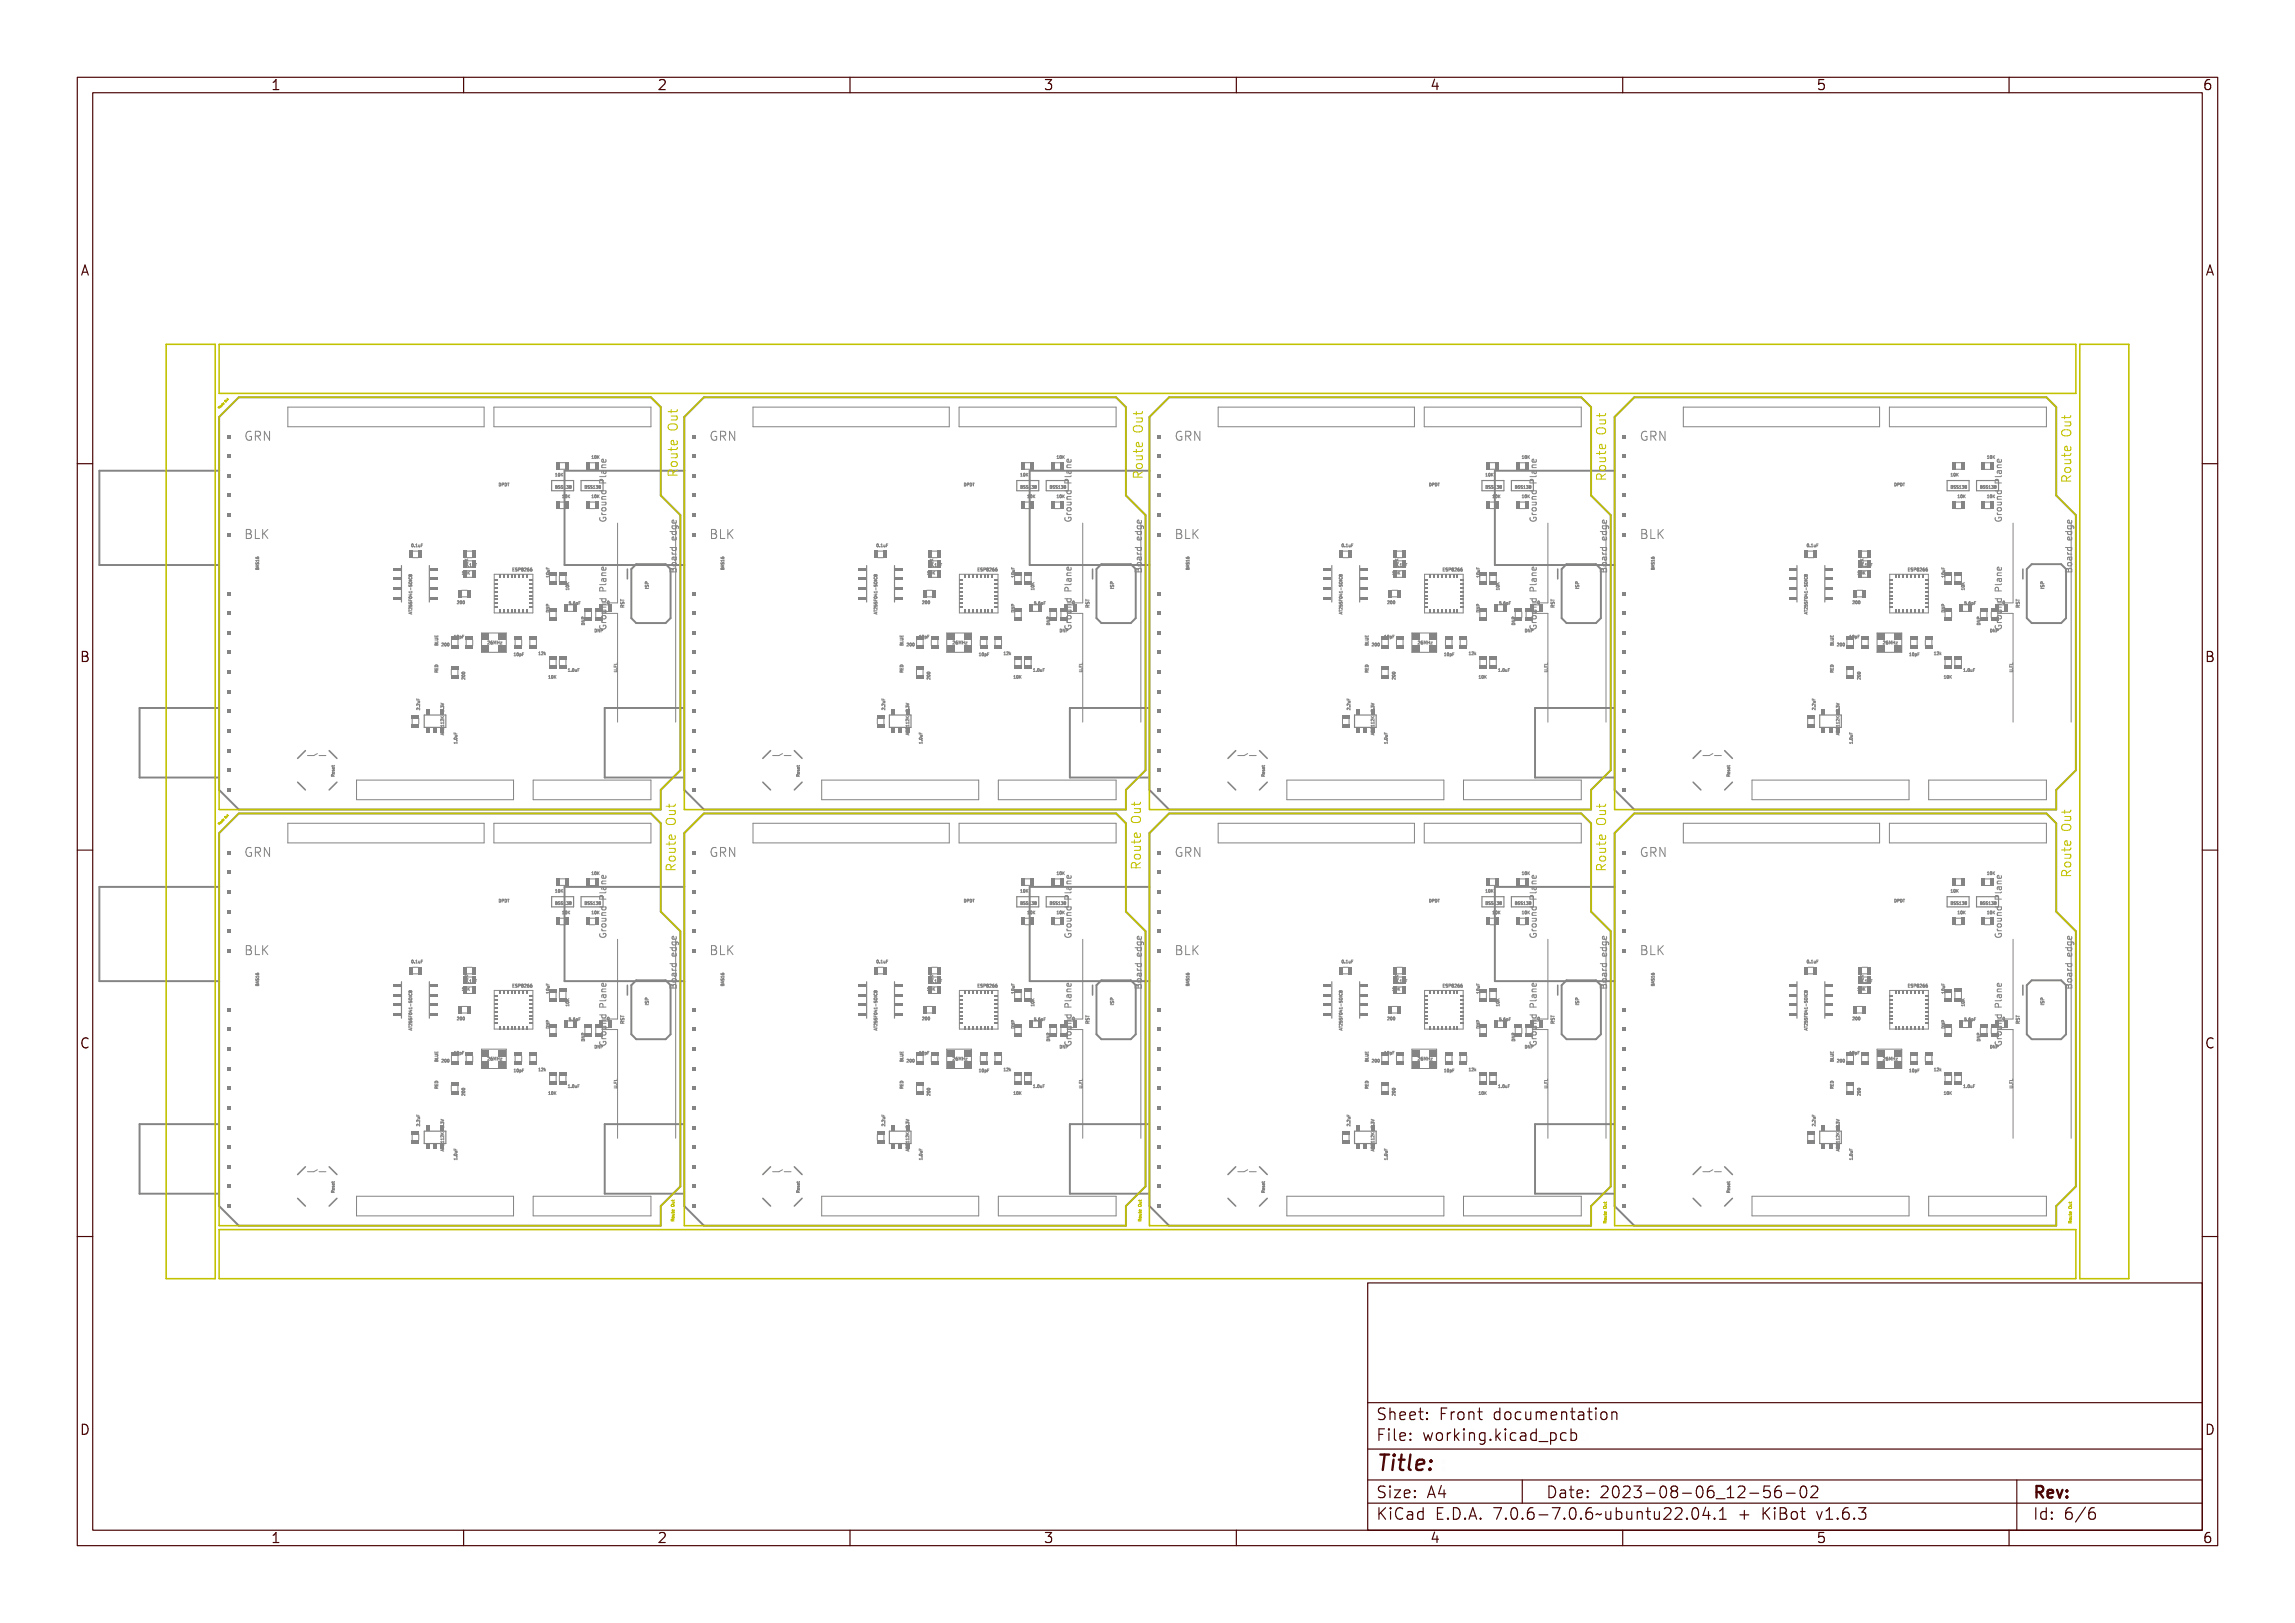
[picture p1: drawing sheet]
<svg xmlns="http://www.w3.org/2000/svg" width="297mm" height="210mm" viewBox="0 0 297 210" stroke-linecap="round" stroke-linejoin="round" font-family="sans-serif">
<defs><g id="words">
<text font-size="2.7" fill="#480000" x="178" y="190.3">Title:</text>
<g font-size="2" fill="#480000">
<text x="178" y="183.7">Sheet: Front documentation</text>
<text x="178" y="186.5">File: working.kicad_pcb</text>
<text x="178" y="193.9">Size: A4</text>
<text x="178" y="196.6">KiCad E.D.A. 7.0.6-7.0.6~ubuntu22.04.1 + KiBot v1.6.3</text>
<text x="200" y="193.9">Date: 2023-08-06_12-56-02</text>
<text x="263" y="196.6">Id: 6/6</text>
<text x="263" y="193.9">Rev:</text>
</g>
<g font-size="1.7" fill="#480000">
<text x="35" y="11.7">1</text>
<text x="85" y="11.7">2</text>
<text x="135" y="11.7">3</text>
<text x="185" y="11.7">4</text>
<text x="235" y="11.7">5</text>
<text x="285" y="11.7">6</text>
<text x="10.5" y="35.7">A</text>
<text x="285.5" y="35.7">A</text>
<text x="10.5" y="85.6">B</text>
<text x="285.5" y="85.6">B</text>
<text x="10.5" y="135.7">C</text>
<text x="285.5" y="135.7">C</text>
<text x="10.5" y="185.6">D</text>
<text x="285.5" y="185.6">D</text>
<text x="35" y="199.7">1</text>
<text x="85" y="199.7">2</text>
<text x="135" y="199.7">3</text>
<text x="185" y="199.7">4</text>
<text x="235" y="199.7">5</text>
<text x="285" y="199.7">6</text>
</g>
<g font-size="1.6" fill="#848484">
<text x="31.5" y="57.1">GRN</text>
<text x="91.7" y="57.1">GRN</text>
<text x="151.9" y="57.1">GRN</text>
<text x="212.1" y="57.1">GRN</text>
<text x="31.5" y="69.8">BLK</text>
<text x="91.7" y="69.8">BLK</text>
<text x="151.9" y="69.8">BLK</text>
<text x="212.1" y="69.8">BLK</text>
<text x="31.5" y="111">GRN</text>
<text x="91.7" y="111">GRN</text>
<text x="151.9" y="111">GRN</text>
<text x="212.1" y="111">GRN</text>
<text x="31.5" y="123.7">BLK</text>
<text x="91.7" y="123.7">BLK</text>
<text x="151.9" y="123.7">BLK</text>
<text x="212.1" y="123.7">BLK</text>
</g>
<g font-size=".5" fill="#848484">
<text x="76.7" y="59.3">10K</text>
<text x="136.9" y="59.3">10K</text>
<text x="197.1" y="59.3">10K</text>
<text x="257.3" y="59.3">10K</text>
<text x="64.7" y="62.9">DPDT</text>
<text x="71.8" y="61.6">10K</text>
<text x="71.8" y="63.2">BSS138</text>
<text x="72.9" y="64.4">10K</text>
<text x="75.6" y="63.2">BSS138</text>
<text x="76.7" y="64.4">10K</text>
<text x="124.9" y="62.9">DPDT</text>
<text x="132" y="61.6">10K</text>
<text x="132" y="63.2">BSS138</text>
<text x="133.1" y="64.4">10K</text>
<text x="135.8" y="63.2">BSS138</text>
<text x="136.9" y="64.4">10K</text>
<text x="185.1" y="62.9">DPDT</text>
<text x="192.2" y="61.6">10K</text>
<text x="192.2" y="63.2">BSS138</text>
<text x="193.3" y="64.4">10K</text>
<text x="196" y="63.2">BSS138</text>
<text x="197.1" y="64.4">10K</text>
<text x="245.3" y="62.9">DPDT</text>
<text x="252.4" y="63.2">BSS138</text>
<text x="252.4" y="61.6">10K</text>
<text x="253.5" y="64.4">10K</text>
<text x="256.2" y="63.2">BSS138</text>
<text x="257.3" y="64.4">10K</text>
<text x="53.3" y="70.8">0.1uF</text>
<text x="113.5" y="70.8">0.1uF</text>
<text x="173.7" y="70.8">0.1uF</text>
<text x="233.9" y="70.8">0.1uF</text>
<text x="33.5" y="73.5" transform="rotate(-90 33.5 73.5)">BAS16</text>
<text x="59.7" y="74.3">10K</text>
<text x="60.3" y="73.3">0.1uF</text>
<text x="60.6" y="72.8" transform="rotate(-90 60.6 72.8)">1K</text>
<text x="66.7" y="73.9">ESP8266</text>
<text x="71.1" y="74.8" transform="rotate(-90 71.1 74.8)">10uF</text>
<text x="73.6" y="76.2" transform="rotate(-90 73.6 76.2)">10K</text>
<text x="93.7" y="73.5" transform="rotate(-90 93.7 73.5)">BAS16</text>
<text x="119.9" y="74.3">10K</text>
<text x="120.5" y="73.3">0.1uF</text>
<text x="120.7" y="72.8" transform="rotate(-90 120.7 72.8)">1K</text>
<text x="126.9" y="73.9">ESP8266</text>
<text x="131.3" y="74.8" transform="rotate(-90 131.3 74.8)">10uF</text>
<text x="133.8" y="76.2" transform="rotate(-90 133.8 76.2)">10K</text>
<text x="153.9" y="73.5" transform="rotate(-90 153.9 73.5)">BAS16</text>
<text x="180.1" y="74.3">10K</text>
<text x="180.7" y="73.3">0.1uF</text>
<text x="180.9" y="72.8" transform="rotate(-90 180.9 72.8)">1K</text>
<text x="187.1" y="73.9">ESP8266</text>
<text x="191.5" y="74.8" transform="rotate(-90 191.5 74.8)">10uF</text>
<text x="194" y="76.2" transform="rotate(-90 194 76.2)">10K</text>
<text x="214.1" y="73.5" transform="rotate(-90 214.1 73.5)">BAS16</text>
<text x="240.3" y="74.3">10K</text>
<text x="240.9" y="73.3">0.1uF</text>
<text x="241.1" y="72.8" transform="rotate(-90 241.1 72.8)">1K</text>
<text x="247.3" y="73.9">ESP8266</text>
<text x="251.7" y="74.8" transform="rotate(-90 251.7 74.8)">10uF</text>
<text x="254.2" y="76.2" transform="rotate(-90 254.2 76.2)">10K</text>
<text x="53.3" y="78.8" transform="rotate(-90 53.3 78.8)">AT25SF041-SOIC8</text>
<text x="56.7" y="83.3" transform="rotate(-90 56.7 83.3)">BLUE</text>
<text x="57.3" y="83.6">200</text>
<text x="58.9" y="82.6">10pF</text>
<text x="59.1" y="78.1">200</text>
<text x="63" y="83.4">26MHz</text>
<text x="71.1" y="79.3" transform="rotate(-90 71.1 79.3)">DNP</text>
<text x="73.6" y="78.2">5.6pF</text>
<text x="77.2" y="81.8">DNP</text>
<text x="78.5" y="78.2">0</text>
<text x="113.5" y="78.8" transform="rotate(-90 113.5 78.8)">AT25SF041-SOIC8</text>
<text x="116.9" y="83.3" transform="rotate(-90 116.9 83.3)">BLUE</text>
<text x="117.5" y="83.6">200</text>
<text x="119.1" y="82.6">10pF</text>
<text x="119.3" y="78.1">200</text>
<text x="123.2" y="83.4">26MHz</text>
<text x="131.3" y="79.3" transform="rotate(-90 131.3 79.3)">DNP</text>
<text x="133.8" y="78.2">5.6pF</text>
<text x="135.9" y="80.9" transform="rotate(-90 135.9 80.9)">DNP</text>
<text x="137.4" y="81.8">DNP</text>
<text x="138.7" y="78.2">0</text>
<text x="177.1" y="83.3" transform="rotate(-90 177.1 83.3)">BLUE</text>
<text x="177.7" y="83.6">200</text>
<text x="179.3" y="82.6">10pF</text>
<text x="179.5" y="78.1">200</text>
<text x="183.4" y="83.4">26MHz</text>
<text x="191.5" y="79.3" transform="rotate(-90 191.5 79.3)">DNP</text>
<text x="194" y="78.2">5.6pF</text>
<text x="196.1" y="80.9" transform="rotate(-90 196.1 80.9)">DNP</text>
<text x="197.6" y="81.8">DNP</text>
<text x="198.9" y="78.2">0</text>
<text x="233.9" y="78.8" transform="rotate(-90 233.9 78.8)">AT25SF041-SOIC8</text>
<text x="237.9" y="83.6">200</text>
<text x="239.5" y="82.6">10pF</text>
<text x="239.7" y="78.1">200</text>
<text x="243.6" y="83.4">26MHz</text>
<text x="251.7" y="79.3" transform="rotate(-90 251.7 79.3)">DNP</text>
<text x="254.2" y="78.2">5.6pF</text>
<text x="256.3" y="80.9" transform="rotate(-90 256.3 80.9)">DNP</text>
<text x="257.8" y="81.8">DNP</text>
<text x="259.1" y="78.2">0</text>
<text x="56.7" y="86.9" transform="rotate(-90 56.7 86.9)">RED</text>
<text x="60.2" y="88" transform="rotate(-90 60.2 88)">200</text>
<text x="66.7" y="84.9">10pF</text>
<text x="69.6" y="84.7">12k</text>
<text x="71.1" y="87.8">10K</text>
<text x="73.4" y="86.9">1.0uF</text>
<text x="120.4" y="88" transform="rotate(-90 120.4 88)">200</text>
<text x="126.9" y="84.9">10pF</text>
<text x="129.8" y="84.7">12k</text>
<text x="131.3" y="87.8">10K</text>
<text x="133.6" y="86.9">1.0uF</text>
<text x="177.1" y="86.9" transform="rotate(-90 177.1 86.9)">RED</text>
<text x="180.6" y="88" transform="rotate(-90 180.6 88)">200</text>
<text x="187" y="84.9">10pF</text>
<text x="190" y="84.7">12k</text>
<text x="191.5" y="87.8">10K</text>
<text x="193.8" y="86.9">1.0uF</text>
<text x="237.3" y="86.9" transform="rotate(-90 237.3 86.9)">RED</text>
<text x="240.8" y="88" transform="rotate(-90 240.8 88)">200</text>
<text x="247.2" y="84.9">10pF</text>
<text x="250.2" y="84.7">12k</text>
<text x="251.7" y="87.8">10K</text>
<text x="254" y="86.9">1.0uF</text>
<text x="54.3" y="91.9" transform="rotate(-90 54.3 91.9)">2.2uF</text>
<text x="57.4" y="95.2" transform="rotate(-90 57.4 95.2)">AP2112K-3.3V</text>
<text x="114.5" y="91.9" transform="rotate(-90 114.5 91.9)">2.2uF</text>
<text x="117.6" y="95.2" transform="rotate(-90 117.6 95.2)">AP2112K-3.3V</text>
<text x="174.7" y="91.9" transform="rotate(-90 174.7 91.9)">2.2uF</text>
<text x="234.9" y="91.9" transform="rotate(-90 234.9 91.9)">2.2uF</text>
<text x="43.3" y="100.6" transform="rotate(-90 43.3 100.6)">Reset</text>
<text x="59.2" y="96.2" transform="rotate(-90 59.2 96.2)">1.0uF</text>
<text x="103.5" y="100.6" transform="rotate(-90 103.5 100.6)">Reset</text>
<text x="119.4" y="96.2" transform="rotate(-90 119.4 96.2)">1.0uF</text>
<text x="179.6" y="96.2" transform="rotate(-90 179.6 96.2)">1.0uF</text>
<text x="223.9" y="100.6" transform="rotate(-90 223.9 100.6)">Reset</text>
<text x="239.7" y="96.2" transform="rotate(-90 239.7 96.2)">1.0uF</text>
<text x="76.7" y="113.2">10K</text>
<text x="136.9" y="113.2">10K</text>
<text x="197.1" y="113.2">10K</text>
<text x="257.3" y="113.2">10K</text>
<text x="64.7" y="116.7">DPDT</text>
<text x="71.8" y="115.5">10K</text>
<text x="71.8" y="117.1">BSS138</text>
<text x="72.9" y="118.3">10K</text>
<text x="75.6" y="117.1">BSS138</text>
<text x="76.7" y="118.3">10K</text>
<text x="124.9" y="116.7">DPDT</text>
<text x="132" y="115.5">10K</text>
<text x="132" y="117.1">BSS138</text>
<text x="133.1" y="118.3">10K</text>
<text x="135.8" y="117.1">BSS138</text>
<text x="136.9" y="118.3">10K</text>
<text x="185.1" y="116.7">DPDT</text>
<text x="192.2" y="115.5">10K</text>
<text x="192.2" y="117.1">BSS138</text>
<text x="193.3" y="118.3">10K</text>
<text x="196" y="117.1">BSS138</text>
<text x="197.1" y="118.3">10K</text>
<text x="245.3" y="116.7">DPDT</text>
<text x="252.4" y="115.5">10K</text>
<text x="252.4" y="117.1">BSS138</text>
<text x="253.5" y="118.3">10K</text>
<text x="256.2" y="117.1">BSS138</text>
<text x="257.3" y="118.3">10K</text>
<text x="53.3" y="124.6">0.1uF</text>
<text x="113.5" y="124.6">0.1uF</text>
<text x="173.7" y="124.6">0.1uF</text>
<text x="233.9" y="124.6">0.1uF</text>
<text x="33.5" y="127.3" transform="rotate(-90 33.5 127.3)">BAS16</text>
<text x="59.1" y="132">200</text>
<text x="59.7" y="128.2">10K</text>
<text x="60.3" y="127.2">0.1uF</text>
<text x="66.7" y="127.8">ESP8266</text>
<text x="71.1" y="128.6" transform="rotate(-90 71.1 128.6)">10uF</text>
<text x="73.6" y="130" transform="rotate(-90 73.6 130)">10K</text>
<text x="93.7" y="127.3" transform="rotate(-90 93.7 127.3)">BAS16</text>
<text x="119.3" y="132">200</text>
<text x="119.9" y="128.2">10K</text>
<text x="120.5" y="127.2">0.1uF</text>
<text x="120.7" y="126.7" transform="rotate(-90 120.7 126.7)">1K</text>
<text x="126.9" y="127.8">ESP8266</text>
<text x="131.3" y="128.6" transform="rotate(-90 131.3 128.6)">10uF</text>
<text x="133.8" y="130" transform="rotate(-90 133.8 130)">10K</text>
<text x="153.9" y="127.3" transform="rotate(-90 153.9 127.3)">BAS16</text>
<text x="179.5" y="132">200</text>
<text x="180.1" y="128.2">10K</text>
<text x="180.7" y="127.2">0.1uF</text>
<text x="180.9" y="126.7" transform="rotate(-90 180.9 126.7)">1K</text>
<text x="187.1" y="127.8">ESP8266</text>
<text x="191.5" y="128.6" transform="rotate(-90 191.5 128.6)">10uF</text>
<text x="194" y="130" transform="rotate(-90 194 130)">10K</text>
<text x="214.1" y="127.3" transform="rotate(-90 214.1 127.3)">BAS16</text>
<text x="239.7" y="132">200</text>
<text x="240.3" y="128.2">10K</text>
<text x="240.9" y="127.2">0.1uF</text>
<text x="241.1" y="126.7" transform="rotate(-90 241.1 126.7)">1K</text>
<text x="247.3" y="127.8">ESP8266</text>
<text x="251.7" y="128.6" transform="rotate(-90 251.7 128.6)">10uF</text>
<text x="254.2" y="130" transform="rotate(-90 254.2 130)">10K</text>
<text x="53.3" y="132.6" transform="rotate(-90 53.3 132.6)">AT25SF041-SOIC8</text>
<text x="56.7" y="137.2" transform="rotate(-90 56.7 137.2)">BLUE</text>
<text x="57.3" y="137.5">200</text>
<text x="58.9" y="136.4">10pF</text>
<text x="63" y="137.2">26MHz</text>
<text x="71.1" y="133.1" transform="rotate(-90 71.1 133.1)">DNP</text>
<text x="73.6" y="132.1">5.6pF</text>
<text x="75.7" y="134.8" transform="rotate(-90 75.7 134.8)">DNP</text>
<text x="77.2" y="135.6">DNP</text>
<text x="78.5" y="132">0</text>
<text x="116.9" y="137.2" transform="rotate(-90 116.9 137.2)">BLUE</text>
<text x="117.5" y="137.5">200</text>
<text x="119.1" y="136.4">10pF</text>
<text x="123.2" y="137.2">26MHz</text>
<text x="131.3" y="133.1" transform="rotate(-90 131.3 133.1)">DNP</text>
<text x="133.8" y="132.1">5.6pF</text>
<text x="135.9" y="134.8" transform="rotate(-90 135.9 134.8)">DNP</text>
<text x="137.4" y="135.6">DNP</text>
<text x="138.7" y="132">0</text>
<text x="173.7" y="132.6" transform="rotate(-90 173.7 132.6)">AT25SF041-SOIC8</text>
<text x="177.1" y="137.2" transform="rotate(-90 177.1 137.2)">BLUE</text>
<text x="177.7" y="137.5">200</text>
<text x="179.3" y="136.4">10pF</text>
<text x="183.4" y="137.2">26MHz</text>
<text x="191.5" y="133.1" transform="rotate(-90 191.5 133.1)">DNP</text>
<text x="194" y="132.1">5.6pF</text>
<text x="196.1" y="134.8" transform="rotate(-90 196.1 134.8)">DNP</text>
<text x="197.6" y="135.6">DNP</text>
<text x="198.9" y="132">0</text>
<text x="237.3" y="137.2" transform="rotate(-90 237.3 137.2)">BLUE</text>
<text x="237.9" y="137.5">200</text>
<text x="239.5" y="136.4">10pF</text>
<text x="243.6" y="137.2">26MHz</text>
<text x="251.7" y="133.1" transform="rotate(-90 251.7 133.1)">DNP</text>
<text x="254.2" y="132.1">5.6pF</text>
<text x="256.3" y="134.8" transform="rotate(-90 256.3 134.8)">DNP</text>
<text x="257.8" y="135.6">DNP</text>
<text x="259.1" y="132">0</text>
<text x="56.7" y="140.7" transform="rotate(-90 56.7 140.7)">RED</text>
<text x="60.2" y="141.8" transform="rotate(-90 60.2 141.8)">200</text>
<text x="66.7" y="138.7">10pF</text>
<text x="69.6" y="138.6">12k</text>
<text x="71.1" y="141.6">10K</text>
<text x="73.4" y="140.8">1.0uF</text>
<text x="79.9" y="140.9" transform="rotate(-90 79.9 140.9)">U.FL</text>
<text x="116.9" y="140.7" transform="rotate(-90 116.9 140.7)">RED</text>
<text x="120.4" y="141.8" transform="rotate(-90 120.4 141.8)">200</text>
<text x="126.9" y="138.7">10pF</text>
<text x="129.8" y="138.6">12k</text>
<text x="131.3" y="141.6">10K</text>
<text x="133.6" y="140.8">1.0uF</text>
<text x="177.1" y="140.7" transform="rotate(-90 177.1 140.7)">RED</text>
<text x="180.6" y="141.8" transform="rotate(-90 180.6 141.8)">200</text>
<text x="187" y="138.7">10pF</text>
<text x="190" y="138.6">12k</text>
<text x="191.5" y="141.6">10K</text>
<text x="193.8" y="140.8">1.0uF</text>
<text x="237.3" y="140.7" transform="rotate(-90 237.3 140.7)">RED</text>
<text x="247.2" y="138.7">10pF</text>
<text x="250.2" y="138.6">12k</text>
<text x="251.7" y="141.6">10K</text>
<text x="254" y="140.8">1.0uF</text>
<text x="54.3" y="145.8" transform="rotate(-90 54.3 145.8)">2.2uF</text>
<text x="57.4" y="149" transform="rotate(-90 57.4 149)">AP2112K-3.3V</text>
<text x="117.6" y="149" transform="rotate(-90 117.6 149)">AP2112K-3.3V</text>
<text x="174.7" y="145.8" transform="rotate(-90 174.7 145.8)">2.2uF</text>
<text x="177.8" y="149" transform="rotate(-90 177.8 149)">AP2112K-3.3V</text>
<text x="234.9" y="145.8" transform="rotate(-90 234.9 145.8)">2.2uF</text>
<text x="238" y="149" transform="rotate(-90 238 149)">AP2112K-3.3V</text>
<text x="43.3" y="154.4" transform="rotate(-90 43.3 154.4)">Reset</text>
<text x="59.2" y="150.1" transform="rotate(-90 59.2 150.1)">1.0uF</text>
<text x="103.5" y="154.4" transform="rotate(-90 103.5 154.4)">Reset</text>
<text x="119.4" y="150.1" transform="rotate(-90 119.4 150.1)">1.0uF</text>
<text x="163.7" y="154.4" transform="rotate(-90 163.7 154.4)">Reset</text>
<text x="179.6" y="150.1" transform="rotate(-90 179.6 150.1)">1.0uF</text>
<text x="223.9" y="154.4" transform="rotate(-90 223.9 154.4)">Reset</text>
<text x="239.7" y="150.1" transform="rotate(-90 239.7 150.1)">1.0uF</text>
</g>
</g></defs>
<g fill="none" stroke="#848484" stroke-width=".13">
<path d="M31.7 56.1l.4-.1 .2 .1v.1l-.2-.1a.45 .45 0 0 0-.4 .5 .45 .45 0 0 0 .5 .4v-.3h-.1v-.2h.3v.5a.5 .5 0 0 1-.7 0 .5 .5 0 0 1-.1-.6zM32.6 56a.58 .58 0 0 1 .7 .2v.2l-.3 .2 .4 .5h-.2l-.1-.4-.2-.1h-.2v.5h-.1zM32.7 56.1h.2a.2 .2 0 0 1 .2 .2 .2 .2 0 0 1-.2 .2h-.2zM33.5 56h.2l.4 .9v-.9h.1v1.1h-.2l-.3-.9v.9h-.2zM34.2 55.8l.7 1.2v-1.2M76.6 59.3h.2M76.6 59v.1M76.8 59h.1v.3h.1h-.2h.1v-.3zM77.1 59a.17 .17 0 0 1 .2 .2 .17 .17 0 0 1-.2 .1zM77.2 59l.1 .1-.1 .2zM77.4 59v.1l.2-.1-.1 .1 .1 .2-.1-.1-.1 .1zM78 59.9l.2-.1v.5a.23 .23 0 0 0 .3-.2 .23 .23 0 0 0-.1-.2 .3 .3 0 0 1 .1 .4 .3 .3 0 0 1-.5 0 .3 .3 0 0 1 0-.4z"/>
<path d="M78 60l.2-.1v.4l-.2-.1zM78.4 59.5v.2l-.1 .1h-.4v-.3l.2-.1v.4M91.9 56.1l.4-.1 .2 .1v.1l-.2-.1a.45 .45 0 0 0-.4 .5 .45 .45 0 0 0 .5 .4v-.3h-.1v-.2h.3v.5a.5 .5 0 0 1-.7 0 .5 .5 0 0 1-.1-.6zM92.8 56a.58 .58 0 0 1 .7 .2v.2l-.3 .2 .4 .5h-.2l-.1-.4-.2-.1h-.2v.5h-.1zM92.9 56.1h.2a.2 .2 0 0 1 .2 .2 .2 .2 0 0 1-.2 .2h-.2zM93.7 56h.2l.4 .9v-.9h.1v1.1h-.2l-.3-.9v.9h-.2zM94.4 55.8l.7 1.2v-1.2M136.8 59.3h.2M136.8 59v.1M137 59h.1v.3h.1h-.2h.1v-.3zM137.3 59a.17 .17 0 0 1 .2 .2 .17 .17 0 0 1-.2 .1zM137.4 59v.1v.2z"/>
<path d="M137.6 59v.1l.2-.1-.1 .1 .1 .2-.1-.1-.1 .1zM138.2 59.9l.2-.1v.5a.23 .23 0 0 0 .3-.2 .23 .23 0 0 0-.1-.2 .3 .3 0 0 1 0 .4 .3 .3 0 0 1-.4 0 .3 .3 0 0 1 0-.4zM138.2 60l.2-.1v.4l-.2-.1zM138.6 59.5v.2l-.1 .1h-.4v-.3l.2-.1v.4M152.1 56.1l.4-.1 .2 .1v.1l-.2-.1a.45 .45 0 0 0-.4 .5 .45 .45 0 0 0 .5 .4v-.3h-.1v-.2h.3v.5a.5 .5 0 0 1-.7 0 .5 .5 0 0 1-.1-.6zM153 56a.58 .58 0 0 1 .7 .2v.2l-.3 .2 .4 .5h-.2l-.2-.4-.1-.1h-.2v.5h-.1zM153.1 56.1h.2a.2 .2 0 0 1 .2 .2 .2 .2 0 0 1-.2 .2h-.2zM153.9 56h.2l.4 .9v-.9h.1v1.1h-.2l-.3-.9v.9h-.2zM154.6 55.8l.7 1.2v-1.2M197 59.3h.2M197 59v.1M197.2 59h.1v.3h.1h-.2l.1-.3z"/>
<path d="M197.5 59a.17 .17 0 0 1 .2 .2 .17 .17 0 0 1-.2 .1zM197.5 59l.1 .1v.2zM197.8 59v.1l.2-.1-.1 .1 .1 .2-.1-.1-.1 .1zM198.4 59.9l.2-.1v.5a.23 .23 0 0 0 .3-.2 .23 .23 0 0 0-.1-.2 .3 .3 0 0 1 0 .4 .3 .3 0 0 1-.4 0 .3 .3 0 0 1 0-.4zM198.4 60l.2-.1v.4l-.2-.1zM198.8 59.5v.2l-.1 .1h-.4v-.3l.2-.1v.4M212.3 56.1l.4-.1 .2 .1v.1l-.2-.1a.45 .45 0 0 0-.4 .5 .45 .45 0 0 0 .5 .4v-.3h-.1v-.2h.3v.5a.5 .5 0 0 1-.7 0 .5 .5 0 0 1-.1-.6zM213.2 56a.58 .58 0 0 1 .7 .2v.2l-.3 .2 .4 .5h-.2l-.2-.4-.1-.1h-.2v.5h-.1zM213.3 56.1h.2a.2 .2 0 0 1 .2 .2 .2 .2 0 0 1-.2 .2h-.2zM214.1 56h.2l.4 .9v-.9h.1v1.1h-.2l-.3-.9v.9h-.2zM214.8 55.8l.7 1.2v-1.2M257.2 59.3h.2"/>
<path d="M257.2 59v.1M257.4 59h.1v.3h.1h-.2h.1v-.3zM257.7 59a.17 .17 0 0 1 .2 .2 .17 .17 0 0 1-.2 .1zM257.7 59l.1 .1v.2zM258 59v.1l.2-.1-.1 .1 .1 .2-.2-.1v.1zM258.6 59.9l.2-.1v.5a.23 .23 0 0 0 .3-.2 .23 .23 0 0 0-.1-.2 .3 .3 0 0 1 0 .4 .3 .3 0 0 1-.4 0 .3 .3 0 0 1 0-.4zM258.6 60l.2-.1v.4l-.2-.1zM259 59.5v.2l-.1 .1h-.4v-.3l.2-.1v.4M31.7 68.7a.59 .59 0 0 1 .6 .2v.2l-.1 .1a.31 .31 0 0 1 .2 .4 .31 .31 0 0 1-.4 .2h-.3zM31.8 69.3h.2a.21 .21 0 0 1 .2 .2 .21 .21 0 0 1-.2 .2h-.2zM31.8 68.8h.2a.18 .18 0 0 1 .2 .2 .18 .18 0 0 1-.2 .2h-.2zM32.6 68.7h.2v1h.5v.1h-.7z"/>
<path d="M33.1 73l.4-.1-.1 .1 .1 .2zM33.1 72.4h.4v-.1v.2l-.3-.1v.1zM33.1 72l.2 .2a.12 .12 0 0 1 0-.2 .12 .12 0 0 1 .2 .1 .12 .12 0 0 1-.1 .1h-.2zM33.1 72.6l.2 .2a.14 .14 0 0 1 .1-.2 .14 .14 0 0 1 .1 .2l-.1-.1a.14 .14 0 0 1-.2 .2 .16 .16 0 0 1-.1-.3zM33.2 73.3h.1a.1 .1 0 0 1 .1-.1 .1 .1 0 0 1 .1 .1v.1h-.4zM33.2 73h.2v.1zM33.2 73.3h.1v.1h-.1zM33.3 73.6v.1M33.3 73.3h.1l.1 .1h-.2zM33.5 73.5v.2h-.4v-.1M33.5 68.7h.2v.5l.4-.5h.2l-.4 .5 .4 .6h-.1l-.4-.5-.1 .1v.4h-.2zM52.9 79h.4"/>
<path d="M52.9 78.9v.2M52.9 78.6l.4-.1-.1 .1 .1 .2zM52.9 78.2l.1 .1 .3 .1h-.3l-.1 .1zM52.9 77.6l.1 .2h.1a.12 .12 0 0 1 0-.2 .12 .12 0 0 1 .2 .1 .12 .12 0 0 1 0 .1l-.1-.1-.1 .1h-.2zM52.9 77l.1 .2h.1v-.2v.2h.2h-.4zM52.9 76.4h.3l.1 .1h-.1v.1zM52.9 76.2h.4v-.1v.2v-.1h-.3v.1zM52.9 74.9l.1 .1h.3v-.1v.2v-.1h-.3l-.1 .1zM52.9 76.8a.18 .18 0 0 1 .3-.1 .18 .18 0 0 1 .1 .2h-.3zM53 77.3l.1 .2a.14 .14 0 0 1 .1-.2 .14 .14 0 0 1 .1 .2l-.1-.1a.13 .13 0 0 1-.2 .1 .13 .13 0 0 1 0-.2zM53 75.5l.1 .2a.14 .14 0 0 1 .1-.2 .14 .14 0 0 1 .1 .2l-.1-.1a.13 .13 0 0 1-.2 .1 .13 .13 0 0 1 0-.2zM53 74.6a.13 .13 0 0 0 .1 .2 .13 .13 0 0 0 .1-.2 .17 .17 0 0 1-.1 .3 .17 .17 0 0 1-.1-.3z"/>
<path d="M53 74.3l.1 .1a.11 .11 0 0 1 .2-.1 .1 .1 0 0 1 0 .2 .1 .1 0 0 1-.2 0 .11 .11 0 0 1-.2 0 .11 .11 0 0 1 .1-.2zM53 78l.1-.1 .2 .2v-.2v.2l-.3-.1v.1zM53 75.2l.3 .1a.16 .16 0 0 1-.2 .1 .16 .16 0 0 1-.1-.2zM53 75.3h.3l-.2 .1zM53 76.8h.3l-.2 .1zM53 78.6h.2v.1zM53 76.5h.2v.1zM53.2 75.9v.1zM53.2 79.3v.1M53.3 79.2l-.4 .1 .4 .2M53.3 70.4h.1a.17 .17 0 0 1 .1 .2 .17 .17 0 0 1-.2 .1zM53.4 70.5h.1l-.1 .2z"/>
<path d="M53.7 70.7l.1 .1zM53.9 70.4h.2v.3v.1h-.2l.1-.1v-.2zM54.2 70.5l.1 .2 .1-.2v.3h-.2zM54.5 70.4h.2h-.1v.2h.1h-.1v.2zM59.1 77.8a.16 .16 0 0 1 .3 .1 .16 .16 0 0 1-.2 .2h.2h-.3l.2-.2zM59.5 77.8a.17 .17 0 0 1 .2 .2 .17 .17 0 0 1-.2 .1zM59.5 77.8l.1 .1-.1 .2zM59.8 77.8a.17 .17 0 0 1 .2 .2 .17 .17 0 0 1-.2 .1zM59.8 74h.1v.3h.1h-.2h.1v-.3zM59.8 77.8l.1 .1-.1 .2zM60.1 74a.17 .17 0 0 1 .2 .2 .17 .17 0 0 1-.2 .1zM60.1 74l.1 .1v.2z"/>
<path d="M60.3 73h.1a.17 .17 0 0 1 .1 .1 .17 .17 0 0 1-.2 .2zM60.4 74v.1l.2-.1-.1 .1 .1 .2-.1-.2-.1 .2zM60.4 73l.1 .1-.1 .2zM60.7 73.2v.1zM60.9 73h.2v.3h-.2h.1v-.3zM61.2 73l.1 .3 .1-.3v.3h-.2zM61.5 73h.2h-.1v.1h.1h-.1v.2zM64.7 62.5h-.1v.4h.1M64.8 62.5a.19 .19 0 0 1 .2 .2 .19 .19 0 0 1-.2 .2zM64.8 62.6a.14 .14 0 0 1 .2 .1 .14 .14 0 0 1-.2 .2zM65.1 62.5h.1a.12 .12 0 0 1 .1 .2 .12 .12 0 0 1-.2 .1v.1zM65.1 62.6h.2v.1h-.2z"/>
<path d="M65.4 62.5a.19 .19 0 0 1 .2 .2 .19 .19 0 0 1-.2 .2zM65.4 62.6a.14 .14 0 0 1 .2 .1 .14 .14 0 0 1-.2 .2zM65.7 62.5h.2l-.1 .1v.3v-.3zM66.4 73.7h.1M66.6 73.5h-.2v.4h.2M66.8 73.5h.2l-.2 .1v.1h.2h-.2v.2h.2h-.2zM67.1 73.5h.2l-.2 .1a.15 .15 0 0 1 .2 .2 .15 .15 0 0 1-.2 .1l.2-.1-.2-.1zM67.4 73.5h.1a.14 .14 0 0 1 .2 .2 .13 .13 0 0 1-.2 .1l-.1 .1zM67.5 73.6h.1v.1h-.1zM67.7 73.5a.11 .11 0 0 1 .2 0 .11 .11 0 0 1 0 .2 .11 .11 0 0 1 0 .2 .11 .11 0 0 1-.1 0 .11 .11 0 0 1 0-.2zM68 73.5l.3 .1-.2 .3h.2h-.3l.2-.3zM68.4 73.6l.2-.1-.2 .2a.12 .12 0 0 1 .2 0 .12 .12 0 0 1-.1 .2 .12 .12 0 0 1-.1-.1z"/>
<path d="M68.7 73.6l.2-.1-.2 .2a.12 .12 0 0 1 .2 0 .12 .12 0 0 1-.1 .2 .12 .12 0 0 1-.1-.1zM70.7 78.3l.1-.1 .1 .1M70.7 74.6h.3l.1-.1v.2l-.3-.1-.1 .1zM70.7 73.6l.1 .2h.1v-.2v.2h.2h-.4zM70.7 78.7h.4l-.3 .2 .3 .1h-.4l.3-.2zM70.7 74.3a.18 .18 0 0 1 .3-.1 .18 .18 0 0 1 .1 .2h-.3zM70.8 78.4h.1v.2h.2h-.4zM70.8 74.3h.3l-.3 .1zM70.8 79.1h.2l.1 .2h-.4zM70.8 78.5h.1v.1h-.1zM70.8 79.1h.2l.1 .1h-.3zM70.8 73.9h.3v.2h-.3l.3-.1z"/>
<path d="M71.8 62.9h.2v.1a.1 .1 0 0 1 .1 .1 .11 .11 0 0 1-.2 .1h-.1zM71.9 61.3h.1v.3h.1h-.2v-.3zM71.9 63l.1 .1v.1h-.1zM71.9 62.9h.1v.1h-.1zM72.2 61.3a.17 .17 0 0 1 .2 .2 .17 .17 0 0 1-.2 .1zM72.2 62.9h.1l-.1 .1a.14 .14 0 0 1 .2 .1 .16 .16 0 0 1-.3 .1l.2-.1-.2-.1zM72.2 61.3l.1 .1-.1 .2zM72.4 61.3l.1 .1 .2-.1-.2 .1 .2 .2-.2-.2-.1 .2zM72.5 62.9h.1l-.1 .1a.14 .14 0 0 1 .2 .1 .16 .16 0 0 1-.3 .1l.2-.1-.1-.1zM72.8 62.9h.1v.3h.1h-.2v-.3zM72.8 64.4h.2M72.8 64.1h.1"/>
<path d="M73 64.1h.1v.3h.1h-.2h.1v-.3zM73 62.9h.2v.1a.11 .11 0 0 1 0 .2 .11 .11 0 0 1-.2 0l.2-.1-.1-.1 .1-.1zM73.3 76h.3v-.1v.2l-.3-.1v.1zM73.3 75.3l.1 .1 .2-.1-.2 .2 .2 .1h-.3l.1-.1zM73.3 75.7a.18 .18 0 0 1 .2-.1 .18 .18 0 0 1 .1 .2h-.3zM73.3 64.1a.17 .17 0 0 1 .2 .1 .17 .17 0 0 1-.2 .2zM73.3 75.7h.3l-.2 .1zM73.3 76.3h.1M73.3 64.1l.1 .1v.2zM73.4 62.9a.1 .1 0 0 1 .1 0 .1 .1 0 0 1 0 .1 .1 .1 0 0 1 0 .2 .1 .1 0 0 1-.1 0 .1 .1 0 0 1 0-.2zM73.6 64.1v.1l.2-.1-.1 .1 .1 .2-.2-.2v.2zM73.6 76.1v.2"/>
<path d="M73.6 77.9h.2h-.1v.1a.12 .12 0 0 1 .1 .1 .12 .12 0 0 1 0 .1 .12 .12 0 0 1-.2 0l.2-.1h-.2zM73.7 62.8l.2 .1-.1 .1M73.7 63h.1M73.8 63h.1M73.8 63h-.1M73.8 63l.1 .2h-.2M74 78.2h.1zM74.2 77.9h.2l-.1 .1a.12 .12 0 0 1 .1 .1 .12 .12 0 0 1 0 .1 .12 .12 0 0 1-.2-.1zM74.5 78h.1a.12 .12 0 0 1 .1 .1 .12 .12 0 0 1-.1 .1l-.1 .1zM74.8 77.9h.2h-.1v.1h.1l-.1 .1v.1zM75.6 62.9h.2v.1a.1 .1 0 0 1 .1 .1 .1 .1 0 0 1-.1 .1h-.2zM75.7 63l.1 .1v.1h-.1z"/>
<path d="M75.7 62.9h.1v.1h-.1zM76 62.9h.2l-.2 .1a.14 .14 0 0 1 .2 .1 .16 .16 0 0 1-.3 .1l.2-.1-.1-.1zM76.3 62.9h.2l-.2 .1a.14 .14 0 0 1 .2 .1 .16 .16 0 0 1-.3 .1l.2-.1-.1-.1zM76.6 62.9h.1v.3h.1h-.2v-.3zM76.6 64.4h.2M76.6 64.1h.1M76.8 64.1h.1v.3h.1h-.2h.1v-.3zM76.9 62.9h.1v.1a.11 .11 0 0 1 0 .2 .11 .11 0 0 1-.2 0l.2-.1-.1-.1 .1-.1zM77.1 64.1a.17 .17 0 0 1 .2 .1 .17 .17 0 0 1-.2 .2zM77.2 64.1l.1 .1-.1 .2zM77.2 62.9a.1 .1 0 0 1 .1 0 .1 .1 0 0 1 0 .1 .1 .1 0 0 1 0 .2 .1 .1 0 0 1-.1 0 .1 .1 0 0 1 0-.2zM77.4 64.1v.1l.2-.1-.1 .1 .1 .2-.1-.2-.1 .2z"/>
<path d="M77.5 62.8l.2 .1-.1 .1M77.5 63h.1M77.6 63h.1M77.6 63h-.1M77.6 77.5h.8M77.6 63.5h.8M77.6 67a.37 .37 0 0 0 .4 .4 .37 .37 0 0 0 .3-.5h-.2v.2M77.6 63l.1 .2h-.2M77.7 76h.7v-.2h.1v.3h-.7v.2h-.1zM77.7 62.1h.7v-.3h.1v.3l-.7 .1v.1h-.1zM77.7 77.8h.8l-.1 .1a.26 .26 0 0 1-.2 .4 .26 .26 0 0 1-.2-.4h-.3zM77.7 63.8h.8l-.1 .1a.26 .26 0 0 1-.2 .4 .26 .26 0 0 1-.2-.4h-.3z"/>
<path d="M77.8 67.1h.1l-.1 .1a.31 .31 0 0 0 .3 .3 .31 .31 0 0 0 .3-.3h-.2v.1h-.1v-.2h.4a.36 .36 0 0 1-.1 .4 .36 .36 0 0 1-.4 .1l-.3-.2zM77.8 76.5l.3-.1 .1 .2v.2h.3v.1h-.8zM77.8 62.5h.3l.1 .1v.2h.3v.1h-.8zM77.9 76.6h.2v.2h-.3zM77.9 62.6h.2v.2h-.3zM77.9 78.6h.5M77.9 79h.5M77.9 74.5h.5M77.9 66.6h.5M77.9 65h.5M77.9 64.6h.5M77.9 60.5h.5"/>
<path d="M77.9 66.3l.1 .3M77.9 79.7h.4l.1 .2-.1 .2h-.3l-.1-.2zM77.9 77.5v.2l.1 .2 .4-.1v-.3M77.9 65.8l.4-.1 .1 .3-.1 .1h-.3l-.1-.1zM77.9 63.5v.2l.1 .2 .4-.1v-.3M77.9 79.1h.6v.1h-.1a.19 .19 0 0 1 .1 .2 .19 .19 0 0 1-.2 .1h-.4v-.1h.5l.1-.1-.2-.1h-.4zM77.9 65.1h.6v.1h-.1a.19 .19 0 0 1 .1 .3 .19 .19 0 0 1-.2 .1h-.4v-.1h.5l.1-.1-.2-.2h-.4zM78 66.4a.2 .2 0 0 0 0 .2 .2 .2 0 0 0 .2 .1h.3v.1h-.6v-.1h.1l-.1-.1zM78 78.5l.5-.1v.1h-.4l-.1 .1 .1 .2h.4v.1h-.6v-.1h.1l-.1-.1zM78 74.5h.5v.1h-.4l-.1 .1 .1 .1 .4 .1v.1h-.6v-.1h.1l-.1-.2zM78 64.5h.5v.1h-.4l-.1 .1 .1 .1h.4v.1h-.6v-.1h.1l-.1-.1zM78 60.6l.5-.1v.1h-.4l-.1 .1 .1 .2h.4v.1h-.6v-.1h.1l-.1-.1z"/>
<path d="M78 73.9l.2-.1v.4a.23 .23 0 0 0 .3-.1 .23 .23 0 0 0-.1-.3 .3 .3 0 0 1 .1 .5 .3 .3 0 0 1-.5 0 .3 .3 0 0 1 0-.4zM78 79.8a.29 .29 0 0 1 .4 0 .29 .29 0 0 1 0 .4h-.4l-.1-.2zM78 65.8a.29 .29 0 0 1 .4 0 .29 .29 0 0 1 0 .4h-.4l-.1-.2zM78 75.2h.5v.1h-.1a.21 .21 0 0 1 .1 .2 .21 .21 0 0 1-.2 .1 .21 .21 0 0 1-.2-.2v-.1a.19 .19 0 0 0-.1 .1 .19 .19 0 0 0 0 .2l-.1-.2zM78 61.2h.5v.1h-.1a.21 .21 0 0 1 .1 .2 .21 .21 0 0 1-.2 .2 .21 .21 0 0 1-.2-.3v-.1a.19 .19 0 0 0-.1 .1 .19 .19 0 0 0 0 .2l-.1-.1zM78 78a.22 .22 0 0 1 .3-.1 .22 .22 0 0 1 .1 .2h-.3zM78 64a.21 .21 0 0 1 .3-.1 .21 .21 0 0 1 .1 .3h-.3zM78 62.5v-.4h-.3l-.1 .4h.8M78 76.5v-.4l-.3-.1-.1 .5h.8M78 74l.2-.1v.3l-.2-.1zM78.1 79.9h.3a.2 .2 0 0 1-.2 .2 .2 .2 0 0 1-.1-.2zM78.1 65.9h.3a.2 .2 0 0 1-.2 .3 .2 .2 0 0 1-.1-.3z"/>
<path d="M78.1 74.9v.2l.1 .2 .2-.2v-.2M78.1 60.9v.3l.1 .1 .2-.1v-.3M78.2 75.3a.17 .17 0 0 1 .2 0 .17 .17 0 0 1 0 .2h-.1zM78.2 61.3a.17 .17 0 0 1 .2 .1 .17 .17 0 0 1 0 .2l-.1-.1zM78.3 79l.1 .3h-.5M78.3 65l.1 .3h-.5M78.4 73.4v.3l-.1 .1-.4-.1v-.3h.2v.4M78.4 78.2l-.5 .1 .1 .3M78.4 75.5l-.1 .1h-.7M78.4 74.9h-.5v.3M78.4 74.1l-.5 .1 .1 .3M78.4 64.2l-.5 .1 .1 .3"/>
<path d="M78.4 61.6l-.1 .1h-.7M78.4 60.9h-.5v.3M78.4 60.2h-.5l.1 .3M80.3 77.7h.5M80.3 77.5v.3M80.3 77.9l.1 .2 .2-.2h.1M80.4 77.7v.1l.4 .1h-.4v.1zM80.4 78.1l.1 .2a.15 .15 0 0 1 .1-.2 .15 .15 0 0 1 .2 0 .15 .15 0 0 1-.1 .2l.1-.1-.1-.1a.16 .16 0 0 1-.2 .2 .16 .16 0 0 1-.1-.2zM80.4 78.5h.2l.2-.1-.2 .2 .2 .1h-.4zM80.5 78.5h.1v.1h-.2zM80.5 78.6v-.2l-.1-.1-.1 .3h.5M80.7 77.9h.1"/>
<path d="M80.7 77.9v.2M80.8 78.3l-.3 .2M83.5 76.1h.4M83.5 75.7v.2h.2M83.6 76v.1h.3l.1-.1v.2h-.1h-.3zM83.6 75.7l.1 .2a.15 .15 0 0 1 .1-.2 .15 .15 0 0 1 .2 0 .15 .15 0 0 1-.1 .2v-.1l-.1-.1a.16 .16 0 0 1-.1 .2 .16 .16 0 0 1-.1-.2zM83.6 75.3h.1l.1 .2 .2 .1h-.4zM83.6 75.4h.1l.1 .1h-.2zM83.7 75.9l.1-.2 .1 .3M83.7 75.9h.1M83.7 75.5v-.2h-.2v.2h.4M86.7 70.8h.8"/>
<path d="M86.7 68.8h.8M86.8 73.6h.1l.2 .1 .1-.2 .2 .1 .1 .4h-.8zM86.8 71.1h.8l-.1 .1a.26 .26 0 0 1-.2 .4 .26 .26 0 0 1-.2-.4h-.3zM86.8 69.1h.8l-.1 .1a.26 .26 0 0 1-.2 .4 .26 .26 0 0 1-.2-.4h-.3zM86.9 73.7h.2l.1 .1a.22 .22 0 0 1 .3-.2 .22 .22 0 0 1 .1 .3v.3h-.8zM86.9 73.8h.2l.1 .2h-.3zM87 71.7h.5M87 68h.6l.2 .2v.2M87 71.5l.1 .2M87 72.9l.4-.1 .1 .3-.1 .1h-.3l-.1-.1zM87 70.8v.3l.1 .1h.4v-.4M87 68.8v.2l.1 .2 .4-.1v-.3"/>
<path d="M87 68v.3l.1 .1h.4v-.4M87 68.4h.6a.23 .23 0 0 1 .3 .2 .23 .23 0 0 1-.2 .3 .2 .2 0 0 0 .1-.3 .2 .2 0 0 0-.3-.1 .25 .25 0 0 1-.2 .4 .25 .25 0 0 1-.2-.4zM87.1 71.7a.2 .2 0 0 0 0 .2 .2 .2 0 0 0 .2 .1h.3v.1h-.6v-.1h.1l-.1-.1zM87.1 69.8l.2-.1v.4a.23 .23 0 0 0 .3-.1 .23 .23 0 0 0-.1-.3 .3 .3 0 0 1 .1 .5 .3 .3 0 0 1-.5 0 .3 .3 0 0 1 0-.4zM87.1 67.8l.2-.1v.5a.23 .23 0 0 0 .3-.2 .23 .23 0 0 0-.1-.2 .3 .3 0 0 1 .1 .4 .3 .3 0 0 1-.5 0 .3 .3 0 0 1 0-.4zM87.1 73.7v.3M87.1 73.1a.29 .29 0 0 1 .4-.1 .29 .29 0 0 1 0 .5l-.4-.1-.1-.1zM87.1 72.4h.5v.1h-.1a.21 .21 0 0 1 .1 .2 .21 .21 0 0 1-.2 .1 .21 .21 0 0 1-.2-.2v-.1a.19 .19 0 0 0-.1 .1 .19 .19 0 0 0 0 .2l-.1-.1zM87.1 71.2a.22 .22 0 0 1 .3-.1 .22 .22 0 0 1 .1 .3h-.3zM87.1 69.3a.22 .22 0 0 1 .3-.1 .22 .22 0 0 1 .1 .2h-.3zM87.1 68.6a.21 .21 0 0 1 .3-.1 .21 .21 0 0 1 .1 .3h-.3zM87.1 69.9l.2-.1v.3l-.2-.1z"/>
<path d="M87.1 67.9l.2-.1v.4l-.2-.1zM87.2 73.1l.3 .1a.2 .2 0 0 1-.2 .2 .2 .2 0 0 1-.1-.3zM87.2 72.1v.3l.1 .1 .2-.1v-.3M87.3 73.8h.2v.2h-.3zM87.3 72.5a.17 .17 0 0 1 .2 0 .17 .17 0 0 1 0 .3l-.1-.1zM87.5 69.5v.3l-.1 .1-.4-.1v-.3h.2v.4M87.5 67.3v.3l-.1 .1h-.4v-.4h.2v.4M87.5 72.1h-.5v.3M91.9 68.7a.59 .59 0 0 1 .6 .2v.2l-.1 .1a.31 .31 0 0 1 .2 .4 .31 .31 0 0 1-.4 .2h-.3zM92 69.3h.2a.21 .21 0 0 1 .2 .2 .21 .21 0 0 1-.2 .2h-.2zM92 68.8h.2a.18 .18 0 0 1 .2 .2 .18 .18 0 0 1-.2 .2h-.2zM92.8 68.7h.2v1h.5v.1h-.7z"/>
<path d="M93.3 73l.4-.1-.1 .1 .1 .2zM93.3 72.4h.4v-.1v.2l-.3-.1v.1zM93.3 72l.2 .2a.12 .12 0 0 1 0-.2 .12 .12 0 0 1 .2 .1 .12 .12 0 0 1-.1 .1h-.2zM93.3 72.6l.1 .2a.14 .14 0 0 1 .2-.2 .14 .14 0 0 1 .1 .2l-.1-.1a.14 .14 0 0 1-.2 .2 .16 .16 0 0 1-.1-.3zM93.4 73.3h.1a.1 .1 0 0 1 .1-.1 .1 .1 0 0 1 .1 .1v.1h-.4zM93.4 73h.2v.1zM93.4 73.3h.1v.1h-.1zM93.5 73.6v.1M93.5 73.3h.1l.1 .1h-.2zM93.7 73.5v.2h-.4v-.1M93.7 68.7h.2v.5l.4-.5h.2l-.4 .5 .4 .6h-.1l-.4-.5-.1 .1v.4h-.2zM113.1 79h.4"/>
<path d="M113.1 78.9v.2M113.1 78.6l.4-.1-.1 .1 .1 .2zM113.1 78.2l.1 .1 .3 .1h-.3l-.1 .1zM113.1 77.6l.1 .2h.1a.12 .12 0 0 1 0-.2 .12 .12 0 0 1 .2 .1 .12 .12 0 0 1-.1 .1v-.1l-.1 .1h-.2zM113.1 77l.1 .2h.1v-.2v.2h.2h-.4zM113.1 76.4h.3l.1 .1h-.1v.1zM113.1 76.2h.4v-.1v.2v-.1h-.3v.1zM113.1 74.9l.1 .1h.3v-.1v.2v-.1h-.3l-.1 .1zM113.1 76.8a.18 .18 0 0 1 .3-.1 .18 .18 0 0 1 .1 .2h-.3zM113.2 77.3l.1 .2a.14 .14 0 0 1 .1-.2 .14 .14 0 0 1 .1 .2l-.1-.1a.13 .13 0 0 1-.2 .1 .13 .13 0 0 1 0-.2zM113.2 75.5l.1 .2a.14 .14 0 0 1 .1-.2 .14 .14 0 0 1 .1 .2l-.1-.1a.13 .13 0 0 1-.2 .1 .13 .13 0 0 1 0-.2zM113.2 74.6a.13 .13 0 0 0 .1 .2 .13 .13 0 0 0 .1-.2 .17 .17 0 0 1-.1 .3 .17 .17 0 0 1-.1-.3z"/>
<path d="M113.2 74.3l.1 .1a.11 .11 0 0 1 .2-.1 .1 .1 0 0 1 0 .2 .1 .1 0 0 1-.2 0 .11 .11 0 0 1-.2 0 .11 .11 0 0 1 .1-.2zM113.2 78l.1-.1 .2 .2v-.2v.2l-.3-.1v.1zM113.2 75.2l.3 .1a.16 .16 0 0 1-.2 .1 .16 .16 0 0 1-.1-.2zM113.2 75.3h.3l-.2 .1zM113.2 76.8h.3l-.2 .1zM113.2 78.6h.2v.1zM113.2 76.5h.2v.1zM113.4 75.9v.1zM113.4 79.3v.1M113.5 79.2l-.4 .1 .4 .2M113.5 70.4h.1a.17 .17 0 0 1 .1 .2 .17 .17 0 0 1-.2 .1zM113.6 70.5h.1l-.1 .2z"/>
<path d="M113.9 70.7l.1 .1zM114.1 70.4h.2v.3v.1h-.2l.1-.1v-.2zM114.4 70.5l.1 .2 .1-.2v.3h-.2zM114.7 70.4h.2h-.1v.2h.1h-.1v.2zM119.3 77.8a.16 .16 0 0 1 .3 .1 .16 .16 0 0 1-.2 .2h.2h-.3l.2-.2zM119.7 77.8a.17 .17 0 0 1 .2 .2 .17 .17 0 0 1-.2 .1zM119.7 77.8l.1 .1-.1 .2zM120 77.8a.17 .17 0 0 1 .2 .2 .17 .17 0 0 1-.2 .1zM120 74h.1v.3h.1h-.2l.1-.3zM120 77.8l.1 .1-.1 .2zM120.3 74a.17 .17 0 0 1 .2 .2 .17 .17 0 0 1-.2 .1zM120.3 74l.1 .1v.2z"/>
<path d="M120.5 73h.1a.17 .17 0 0 1 .1 .1 .17 .17 0 0 1-.2 .2zM120.6 74v.1l.2-.1-.1 .1 .1 .2-.2-.2v.2zM120.6 73l.1 .1-.1 .2zM120.9 73.2v.1zM121.1 73h.1v.3h.1h-.2h.1v-.3zM121.4 73l.1 .3 .1-.3v.3h-.2zM121.7 73h.2h-.1v.1h.1h-.1v.2zM124.9 62.5h-.1v.4h.1M125 62.5a.19 .19 0 0 1 .2 .2 .19 .19 0 0 1-.2 .2zM125 62.6a.14 .14 0 0 1 .2 .1 .14 .14 0 0 1-.2 .2zM125.3 62.5h.1a.12 .12 0 0 1 .1 .2 .12 .12 0 0 1-.2 .1v.1zM125.3 62.6h.1v.1h-.1z"/>
<path d="M125.6 62.5a.19 .19 0 0 1 .2 .2 .19 .19 0 0 1-.2 .2zM125.6 62.6a.14 .14 0 0 1 .2 .1 .14 .14 0 0 1-.2 .2zM125.9 62.5h.2l-.1 .1v.3v-.3zM126.6 73.7h.1M126.8 73.5h-.2v.4h.2M127 73.5h.2l-.2 .1v.1h.2h-.2v.2h.2h-.2zM127.3 73.5h.2l-.2 .1a.15 .15 0 0 1 .2 .2 .15 .15 0 0 1-.2 .1l.2-.1-.2-.1zM127.6 73.5h.1a.13 .13 0 0 1 .1 .2 .13 .13 0 0 1-.1 .1l-.1 .1zM127.7 73.6h.1v.1h-.1zM127.9 73.5a.11 .11 0 0 1 .2 0 .11 .11 0 0 1 0 .2 .11 .11 0 0 1 0 .2 .11 .11 0 0 1-.2 0 .11 .11 0 0 1 .1-.2zM128.2 73.5l.3 .1-.2 .3h.2h-.3l.2-.3zM128.6 73.6l.2-.1-.2 .2a.12 .12 0 0 1 .2 0 .12 .12 0 0 1-.1 .2 .12 .12 0 0 1-.1-.1z"/>
<path d="M128.9 73.6l.2-.1-.2 .2a.12 .12 0 0 1 .2 0 .12 .12 0 0 1-.1 .2 .12 .12 0 0 1-.1-.1zM130.9 78.3l.1-.1 .1 .1M130.9 74.6h.3l.1-.1v.2l-.3-.1-.1 .1zM130.9 73.6l.1 .2h.1v-.2v.2h.2h-.4zM130.9 78.7h.4l-.3 .2 .3 .1h-.4l.3-.2zM130.9 74.3a.18 .18 0 0 1 .3-.1 .18 .18 0 0 1 .1 .2h-.3zM131 78.4h.1v.2h.2h-.4zM131 74.3h.3l-.3 .1zM131 79.1h.2l.1 .2h-.4zM131 78.5h.1v.1h-.1zM131 79.1h.2l.1 .1h-.3zM131 73.9h.3v.2h-.3l.3-.1z"/>
<path d="M132 62.9h.2v.1a.1 .1 0 0 1 .1 .1 .11 .11 0 0 1-.2 .1h-.1zM132.1 61.3h.1v.3h.1h-.2v-.3zM132.1 63l.1 .1v.1h-.1zM132.1 62.9h.1v.1h-.1zM132.4 61.3a.17 .17 0 0 1 .2 .2 .17 .17 0 0 1-.2 .1zM132.4 62.9h.1l-.1 .1a.14 .14 0 0 1 .2 .1 .16 .16 0 0 1-.3 .1l.2-.1-.2-.1zM132.4 61.3l.1 .1-.1 .2zM132.6 61.3l.1 .1 .2-.1-.2 .1 .2 .2-.2-.2-.1 .2zM132.7 62.9h.1l-.1 .1a.14 .14 0 0 1 .2 .1 .16 .16 0 0 1-.3 .1l.2-.1-.2-.1zM133 62.9h.1v.3h.1h-.2v-.3zM133 64.4h.2M133 64.1h.1"/>
<path d="M133.2 64.1h.1v.3h.1h-.2h.1v-.3zM133.2 62.9h.2v.1a.11 .11 0 0 1 0 .2 .11 .11 0 0 1-.2 0l.2-.1-.1-.1 .1-.1zM133.5 76h.3v-.1v.2l-.3-.1v.1zM133.5 75.3l.1 .1 .2-.1-.2 .2 .2 .1h-.3l.1-.1zM133.5 75.7a.18 .18 0 0 1 .2-.1 .18 .18 0 0 1 .1 .2h-.3zM133.5 64.1a.17 .17 0 0 1 .2 .1 .17 .17 0 0 1-.2 .2zM133.5 75.7h.3l-.2 .1zM133.5 76.3h.1M133.5 64.1l.1 .1v.2zM133.6 62.9a.1 .1 0 0 1 .1 0 .1 .1 0 0 1 0 .1 .1 .1 0 0 1 0 .2 .1 .1 0 0 1-.1 0 .1 .1 0 0 1 0-.2zM133.8 64.1v.1l.2-.1-.1 .1 .1 .2-.2-.2v.2zM133.8 76.1v.2"/>
<path d="M133.8 77.9h.2h-.1v.1a.12 .12 0 0 1 .1 .1 .12 .12 0 0 1 0 .1 .12 .12 0 0 1-.2 0l.2-.1h-.2zM133.9 62.8l.2 .1-.1 .1M133.9 63h.1M134 63h.1M134 63h-.1M134 63l.1 .2h-.2M134.2 78.2h.1zM134.4 77.9h.2l-.1 .1a.12 .12 0 0 1 .1 .1 .12 .12 0 0 1 0 .1 .12 .12 0 0 1-.2-.1zM134.7 78h.1a.12 .12 0 0 1 .1 .1 .12 .12 0 0 1-.1 .1l-.1 .1zM135 77.9h.2h-.1v.1h.1l-.1 .1v.1zM135.5 79.9v-.1l.2 .1M135.8 62.9h.2v.1a.1 .1 0 0 1 .1 .1 .1 .1 0 0 1-.1 .1h-.2z"/>
<path d="M135.9 63l.1 .1v.1h-.1zM135.9 62.9h.1v.1h-.1zM136.2 62.9h.2l-.2 .1a.14 .14 0 0 1 .2 .1 .16 .16 0 0 1-.3 .1l.2-.1-.1-.1zM136.5 62.9h.2l-.2 .1a.14 .14 0 0 1 .2 .1 .16 .16 0 0 1-.3 .1l.2-.1-.1-.1zM136.8 62.9h.1v.3h.1h-.2v-.3zM136.8 64.4h.2M136.8 64.1h.1M137 64.1h.1v.3h.1h-.2h.1v-.3zM137 62.9h.2v.1a.11 .11 0 0 1 0 .2 .11 .11 0 0 1-.2 0l.2-.1-.1-.1 .1-.1zM137.3 64.1a.17 .17 0 0 1 .2 .1 .17 .17 0 0 1-.2 .2zM137.4 64.1v.1v.2zM137.4 62.9a.1 .1 0 0 1 .1 0 .1 .1 0 0 1 0 .1 .1 .1 0 0 1 0 .2 .1 .1 0 0 1-.1 0 .1 .1 0 0 1 0-.2z"/>
<path d="M137.6 64.1v.1l.2-.1-.1 .1 .1 .2-.1-.2-.1 .2zM137.7 63h.1M137.7 62.8h.2v.2M137.8 63h.1M137.8 63h-.1M137.8 77.5h.8M137.8 63.5h.8M137.8 67a.37 .37 0 0 0 .4 .4 .37 .37 0 0 0 .3-.5h-.2v.2M137.8 63l.1 .2h-.2M137.9 63h-.1M137.9 76h.7v-.2h.1v.3h-.7v.2h-.1zM137.9 62.1h.7v-.3h.1v.3l-.7 .1v.1h-.1z"/>
<path d="M137.9 77.8h.8l-.1 .1a.26 .26 0 0 1-.2 .4 .26 .26 0 0 1-.2-.4h-.3zM137.9 63.8h.8l-.1 .1a.26 .26 0 0 1-.2 .4 .26 .26 0 0 1-.2-.4h-.3zM137.9 63h.1M138 67.1h.1l-.1 .1a.31 .31 0 0 0 .3 .3 .31 .31 0 0 0 .3-.3h-.2v.1h-.1v-.2h.4a.36 .36 0 0 1-.1 .4 .36 .36 0 0 1-.4 .1l-.3-.2zM138 76.5l.3-.1 .1 .2v.2h.3v.1h-.8zM138 62.5h.3l.1 .1v.2h.3v.1h-.8zM138.1 76.6h.2v.2h-.3zM138.1 62.6h.2v.2h-.3zM138.1 78.6h.5M138.1 66.3l.1 .3M138.1 79h.5M138.1 74.5h.5"/>
<path d="M138.1 66.6h.5M138.1 65h.5M138.1 64.6h.5M138.1 60.5h.5M138.1 63.5v.2l.1 .2 .4-.1v-.3M138.1 65.8l.4-.1 .1 .3-.1 .1h-.3l-.1-.1zM138.1 77.5v.2l.1 .1 .3 .1 .1-.1M138.1 79.1h.6v.1h-.1a.19 .19 0 0 1 .1 .2 .19 .19 0 0 1-.2 .1h-.4v-.1h.5v-.1l-.1-.1h-.4zM138.1 65.1h.6v.1h-.1a.19 .19 0 0 1 .1 .3 .19 .19 0 0 1-.2 .1h-.4v-.1h.5v-.1l-.1-.2h-.4zM138.1 66.4h.1a.2 .2 0 0 0 0 .2 .2 .2 0 0 0 .2 .1h.3v.1h-.6v-.1h.1l-.1-.1zM138.2 79.7h.3l.1 .3-.1 .1-.3-.1-.1-.1zM138.2 78.5l.5-.1v.1h-.4l-.1 .1 .1 .2h.4v.1h-.6v-.1h.1l-.1-.1z"/>
<path d="M138.2 74.5h.5v.1h-.4l-.1 .1 .1 .1 .4 .1v.1h-.6v-.1h.1l-.1-.2zM138.2 64.5h.5v.1h-.4l-.1 .1 .1 .1h.4v.1h-.6v-.1h.1l-.1-.1zM138.2 60.6l.5-.1v.1h-.4l-.1 .1 .1 .2h.4v.1h-.6v-.1h.1l-.1-.1zM138.2 73.9l.2-.1v.4a.23 .23 0 0 0 .3-.1 .23 .23 0 0 0-.1-.3 .3 .3 0 0 1 0 .5 .3 .3 0 0 1-.4 0 .3 .3 0 0 1 0-.4zM138.2 79.8a.29 .29 0 0 1 .4 0 .29 .29 0 0 1 0 .4h-.4l-.1-.2zM138.2 65.8a.29 .29 0 0 1 .4 0 .29 .29 0 0 1 0 .4h-.4l-.1-.2zM138.2 75.2h.5v.1h-.1a.21 .21 0 0 1 .1 .2 .21 .21 0 0 1-.2 .1 .21 .21 0 0 1-.2-.2v-.1a.19 .19 0 0 0-.1 .1 .19 .19 0 0 0 0 .2l-.1-.2zM138.2 61.2h.5v.1h-.1a.21 .21 0 0 1 .1 .2 .21 .21 0 0 1-.2 .2 .21 .21 0 0 1-.2-.3v-.1a.19 .19 0 0 0-.1 .1 .19 .19 0 0 0 0 .2l-.1-.1zM138.2 78a.22 .22 0 0 1 .3-.1 .22 .22 0 0 1 .1 .2h-.3zM138.2 64a.22 .22 0 0 1 .3-.1 .22 .22 0 0 1 .1 .3h-.3zM138.2 62.5v-.4h-.3l-.1 .4h.8M138.2 76.5v-.4l-.3-.1-.1 .5h.8"/>
<path d="M138.2 74l.2-.1v.3l-.2-.1zM138.3 79.9h.3a.2 .2 0 0 1-.2 .2 .2 .2 0 0 1-.1-.2zM138.3 65.9h.3a.2 .2 0 0 1-.2 .3 .2 .2 0 0 1-.1-.3zM138.3 60.9v.3l.1 .1 .2-.1v-.3M138.3 74.9v.2l.1 .2 .2-.2v-.2M138.4 75.3a.17 .17 0 0 1 .2 0 .17 .17 0 0 1 0 .2h-.1zM138.4 61.3a.17 .17 0 0 1 .2 .1 .17 .17 0 0 1 0 .2l-.1-.1zM138.5 65l.1 .3h-.5M138.5 79l.1 .3h-.5M138.6 73.4v.3l-.1 .1-.4-.1v-.3h.2v.4M138.6 77.5v.2M138.6 60.2h-.5l.1 .3"/>
<path d="M138.6 60.9h-.5v.3M138.6 64.2l-.5 .1 .1 .3M138.6 74.1l-.5 .1 .1 .3M138.6 74.9h-.5v.3M138.6 78.2l-.5 .1 .1 .3M138.6 75.5l-.1 .1h-.7M138.6 61.6l-.1 .1h-.7M140.5 77.7h.5M140.5 77.5v.3M140.5 77.9l.1 .2h.1l.2-.2v.2M140.6 77.7v.1l.4 .1h-.4v.1zM140.6 78.1l.1 .2a.15 .15 0 0 1 .1-.2 .15 .15 0 0 1 .2 0 .15 .15 0 0 1-.1 .2l.1-.1-.1-.1a.16 .16 0 0 1-.2 .2 .16 .16 0 0 1-.1-.2z"/>
<path d="M140.6 78.5h.2l.2-.1-.2 .2 .2 .1h-.4zM140.7 78.5h.1v.1h-.2zM140.7 78.6v-.2l-.1-.1-.1 .3h.5M141 78.3l-.3 .2M143.7 76.1h.4M143.7 75.7v.2h.2M143.8 76v.1h.3l.1-.1v.2h-.1h-.3zM143.8 75.7l.1 .2a.15 .15 0 0 1 .1-.2 .15 .15 0 0 1 .2 0 .15 .15 0 0 1-.1 .2v-.1l-.1-.1a.16 .16 0 0 1-.1 .2 .16 .16 0 0 1-.1-.2zM143.8 75.3h.1l.1 .2 .2 .1h-.4zM143.8 75.4h.1l.1 .1h-.2zM143.9 75.9l.1-.2 .1 .3M143.9 75.9h.1"/>
<path d="M143.9 75.5v-.2h-.2v.2h.4M146.9 70.8h.8M146.9 68.8h.8M146.9 73.6h.2l.2 .1 .1-.1 .2-.1 .1 .2v.3h-.8zM147 71.1h.8l-.1 .1a.26 .26 0 0 1-.2 .4 .26 .26 0 0 1-.2-.4h-.3zM147 69.1h.8l-.1 .1a.26 .26 0 0 1-.2 .4 .26 .26 0 0 1-.2-.4h-.3zM147.1 73.7h.2l.1 .1a.22 .22 0 0 1 .3-.2 .22 .22 0 0 1 .1 .3v.3h-.8zM147.1 73.8h.2l.1 .2h-.3zM147.2 71.5l.1 .2M147.2 71.7h.5M147.2 68h.6l.2 .2v.2M147.2 68v.3l.1 .1h.4v-.4"/>
<path d="M147.2 68.8v.2l.1 .2 .4-.1v-.3M147.2 70.8v.3l.1 .1h.4v-.4M147.2 68.4h.6a.23 .23 0 0 1 .2 .2 .23 .23 0 0 1-.1 .3 .2 .2 0 0 0 0-.3 .2 .2 0 0 0-.2-.1 .25 .25 0 0 1-.2 .4 .25 .25 0 0 1-.2-.4zM147.2 71.7h.1a.2 .2 0 0 0 0 .2 .2 .2 0 0 0 .2 .1h.3v.1h-.6v-.1h.1l-.1-.1zM147.3 72.8h.3l.1 .3-.1 .1h-.3l-.1-.1zM147.3 69.8l.2-.1v.4a.23 .23 0 0 0 .3-.1 .23 .23 0 0 0-.1-.3 .3 .3 0 0 1 0 .5 .3 .3 0 0 1-.4 0 .3 .3 0 0 1 0-.4zM147.3 67.8l.2-.1v.5a.23 .23 0 0 0 .3-.2 .23 .23 0 0 0-.1-.2 .3 .3 0 0 1 0 .4 .3 .3 0 0 1-.4 0 .3 .3 0 0 1 0-.4zM147.3 73.7v.3M147.3 73.1a.29 .29 0 0 1 .4-.1 .29 .29 0 0 1 0 .5l-.4-.1-.1-.1zM147.3 72.4h.5v.1h-.1a.21 .21 0 0 1 .1 .2 .21 .21 0 0 1-.2 .1 .21 .21 0 0 1-.2-.2v-.1a.19 .19 0 0 0-.1 .1 .19 .19 0 0 0 0 .2l-.1-.1zM147.3 71.2a.22 .22 0 0 1 .3-.1 .22 .22 0 0 1 .1 .3h-.3zM147.3 69.3a.22 .22 0 0 1 .3-.1 .22 .22 0 0 1 .1 .2h-.3z"/>
<path d="M147.3 68.6a.21 .21 0 0 1 .3-.1 .21 .21 0 0 1 .1 .3h-.3zM147.3 69.9l.2-.1v.3l-.2-.1zM147.3 67.9l.2-.1v.4l-.2-.1zM147.4 73.1l.3 .1a.2 .2 0 0 1-.2 .2 .2 .2 0 0 1-.1-.3zM147.4 72.1l.1 .4 .2-.1v-.3M147.5 73.8h.2v.2h-.3zM147.5 72.5a.17 .17 0 0 1 .2 0 .17 .17 0 0 1 0 .3l-.1-.1zM147.7 67.3v.3l-.1 .1h-.4v-.4h.2v.4M147.7 69.5v.3l-.1 .1-.4-.1v-.3h.2v.4M147.7 72.1h-.5v.3M152.1 68.7a.59 .59 0 0 1 .6 .2v.2l-.1 .1a.31 .31 0 0 1 .2 .4 .31 .31 0 0 1-.4 .2h-.3zM152.2 69.3h.2a.21 .21 0 0 1 .2 .2 .21 .21 0 0 1-.2 .2h-.2z"/>
<path d="M152.2 68.8h.2a.18 .18 0 0 1 .2 .2 .18 .18 0 0 1-.2 .2h-.2zM153 68.7h.2v1h.5v.1h-.7zM153.5 73l.4-.1-.1 .1 .1 .2zM153.5 72.4h.4v-.1v.2l-.3-.1-.1 .1zM153.5 72l.2 .2a.12 .12 0 0 1 0-.2 .12 .12 0 0 1 .2 .1 .12 .12 0 0 1-.1 .1h-.2zM153.5 72.6l.1 .2a.14 .14 0 0 1 .2-.2 .14 .14 0 0 1 .1 .2l-.1-.1a.14 .14 0 0 1-.2 .2 .16 .16 0 0 1-.1-.3zM153.6 73.3h.1a.1 .1 0 0 1 .1-.1 .1 .1 0 0 1 .1 .1v.1h-.4zM153.6 73h.2v.1zM153.6 73.3h.1v.1h-.1zM153.7 73.6v.1M153.7 73.3h.1l.1 .1h-.2zM153.9 73.5v.2h-.4v-.1"/>
<path d="M153.9 68.7h.2v.5l.4-.5h.2l-.4 .5 .4 .6h-.1l-.4-.5-.1 .1v.4h-.2zM173.3 79h.4M173.3 77.6v.1h.4M173.3 78.3v.1l.2 .1v-.2h.2v.1M173.3 78.9v.2M173.3 75.1h.4M173.3 77.9l.1 .2 .2-.2 .1 .2M173.3 75.7l.1 .2 .2-.2 .1 .2M173.3 74.7a.18 .18 0 0 0 .2 .3 .18 .18 0 0 0 .2-.3M173.3 77.3v.1M173.3 78.8h.1M173.3 77.4h.1"/>
<path d="M173.3 78.6l.4-.1-.1 .1 .1 .2zM173.3 78.2l.1 .1 .3 .1h-.3l-.1 .1zM173.3 77.6l.1 .2h.1a.12 .12 0 0 1 0-.2 .12 .12 0 0 1 .2 .1 .12 .12 0 0 1-.1 .1v-.1l-.1 .1h-.2zM173.3 77l.1 .2h.1v-.2v.2h.2h-.4zM173.3 76.4h.3l.1 .1h-.1v.1zM173.3 76.2h.4v-.1v.2v-.1h-.3v.1zM173.3 74.9l.1 .1h.3v-.1v.2v-.1h-.3l-.1 .1zM173.3 76.8a.18 .18 0 0 1 .3-.1 .18 .18 0 0 1 .1 .2h-.3zM173.4 77.2l-.1 .1M173.4 77.2h.3M173.4 77.4h.3M173.4 74.7h-.1"/>
<path d="M173.4 77.3l.1 .2a.14 .14 0 0 1 .1-.2 .14 .14 0 0 1 .1 .2l-.1-.1a.13 .13 0 0 1-.2 .1 .13 .13 0 0 1 0-.2zM173.4 75.5l.1 .2a.14 .14 0 0 1 .1-.2 .14 .14 0 0 1 .1 .2l-.1-.1a.13 .13 0 0 1-.2 .1 .13 .13 0 0 1 0-.2zM173.4 74.6a.13 .13 0 0 0 .1 .2 .13 .13 0 0 0 .1-.2 .17 .17 0 0 1-.1 .3 .17 .17 0 0 1-.1-.3zM173.4 74.3l.1 .1a.11 .11 0 0 1 .2-.1 .1 .1 0 0 1 0 .2 .1 .1 0 0 1-.2 0 .11 .11 0 0 1-.2 0 .11 .11 0 0 1 .1-.2zM173.4 78l.1-.1 .2 .2v-.2v.2l-.3-.1v.1zM173.4 75.2l.3 .1a.16 .16 0 0 1-.2 .1 .16 .16 0 0 1-.1-.2zM173.4 75.3h.3l-.2 .1zM173.4 76.8h.3l-.2 .1zM173.4 78.6h.2v.1zM173.4 76.5h.2v.1zM173.4 76.9h.3M173.5 74.4h-.1h-.1l.1 .2 .1-.1"/>
<path d="M173.5 74.4h.2l-.1 .2-.1-.1M173.5 74.4v.1M173.5 77.6v.1M173.5 75.9l.1 .1zM173.5 76v.3M173.6 76.8v.3l-.3-.1M173.6 79.3v.1M173.7 77.2v.1M173.7 74.7h.1M173.7 77.3v.1M173.7 78.4v.1M173.7 77.4h.1"/>
<path d="M173.7 78.6v.2l-.3-.2-.1 .1v.1M173.7 79.2l-.4 .1 .4 .2M173.7 76.5v.2M173.7 76.6h-.4l.1 .1M173.7 70.4h.1a.17 .17 0 0 1 .1 .2 .17 .17 0 0 1-.2 .1zM173.8 70.5h.1l-.1 .2zM174.1 70.7v.1zM174.3 70.4h.2v.3v.1h-.2l.1-.3zM174.6 70.5l.1 .2 .1-.2v.3h-.2zM174.9 70.4h.2h-.1v.2h.1h-.1v.2zM179.5 77.8a.16 .16 0 0 1 .3 .1 .16 .16 0 0 1-.2 .2h.1h-.2l.2-.2zM179.9 77.8a.17 .17 0 0 1 .2 .2 .17 .17 0 0 1-.2 .1z"/>
<path d="M179.9 77.8l.1 .1-.1 .2zM180.2 77.8a.17 .17 0 0 1 .2 .2 .17 .17 0 0 1-.2 .1zM180.2 74h.1v.3h.1h-.2h.1v-.3zM180.2 77.8l.1 .1-.1 .2zM180.5 74a.17 .17 0 0 1 .2 .2 .17 .17 0 0 1-.2 .1zM180.5 74l.1 .1v.2zM180.7 73h.1a.17 .17 0 0 1 .1 .1 .17 .17 0 0 1-.2 .2zM180.8 74v.1l.2-.1-.1 .1 .1 .2-.2-.2v.2zM180.8 73l.1 .1-.1 .2zM181.1 73.2v.1zM181.3 73h.1v.3h.1h-.2h.1v-.3zM181.6 73l.1 .3 .1-.3v.3h-.2z"/>
<path d="M181.9 73h.2h-.1v.1h.1h-.1v.2zM185.1 62.5h-.1v.4h.1M185.2 62.5a.19 .19 0 0 1 .2 .2 .19 .19 0 0 1-.2 .2zM185.2 62.6a.14 .14 0 0 1 .2 .1 .14 .14 0 0 1-.2 .2zM185.5 62.5h.1a.12 .12 0 0 1 .1 .2 .12 .12 0 0 1-.2 .1v.1zM185.5 62.6h.1v.1h-.1zM185.8 62.5a.19 .19 0 0 1 .2 .2 .19 .19 0 0 1-.2 .2zM185.8 62.6a.14 .14 0 0 1 .2 .1 .14 .14 0 0 1-.2 .2zM186.1 62.5h.2l-.1 .1v.3v-.3zM186.8 73.7h.1M187 73.5h-.2v.4h.2M187.2 73.5h.2l-.2 .1v.1h.2h-.2v.2h.2h-.2z"/>
<path d="M187.5 73.5h.2l-.2 .1a.15 .15 0 0 1 .2 .2 .15 .15 0 0 1-.2 .1l.2-.1-.2-.1zM187.8 73.5h.1a.13 .13 0 0 1 .1 .2 .13 .13 0 0 1-.1 .1l-.1 .1zM187.9 73.6h.1v.1h-.1zM188.1 73.5a.11 .11 0 0 1 .2 0 .11 .11 0 0 1 0 .2 .11 .11 0 0 1 0 .2 .11 .11 0 0 1-.2 0 .11 .11 0 0 1 .1-.2zM188.4 73.5l.3 .1-.2 .3h.2h-.3l.2-.3zM188.8 73.6l.2-.1-.2 .2a.12 .12 0 0 1 .2 0 .12 .12 0 0 1-.1 .2 .12 .12 0 0 1-.1-.1zM189.1 73.6l.2-.1-.2 .2a.12 .12 0 0 1 .2 0 .12 .12 0 0 1-.1 .2 .12 .12 0 0 1-.1-.1zM191.1 78.3l.1-.1 .1 .1M191.1 74.6h.3l.1-.1v.2l-.3-.1-.1 .1zM191.1 73.6l.1 .2h.1v-.2v.2h.2h-.4zM191.1 78.7h.4l-.3 .2 .3 .1h-.4l.3-.2zM191.1 74.3a.18 .18 0 0 1 .3-.1 .18 .18 0 0 1 0 .2h-.2z"/>
<path d="M191.2 78.4h.1v.2h.2h-.4zM191.2 74.3h.3l-.3 .1zM191.2 79.1h.2l.1 .2h-.4zM191.2 78.5h.1v.1h-.1zM191.2 79.1h.2v.1h-.2zM191.2 73.9h.3v.2h-.3l.3-.1zM192.2 62.9h.2v.1a.1 .1 0 0 1 .1 .1 .11 .11 0 0 1-.2 .1h-.1zM192.3 61.3h.1v.3h.1h-.2v-.3zM192.3 63l.1 .1v.1h-.1zM192.3 62.9h.1v.1h-.1zM192.6 61.3a.17 .17 0 0 1 .2 .2 .17 .17 0 0 1-.2 .1zM192.6 62.9h.1l-.1 .1a.14 .14 0 0 1 .2 .1 .16 .16 0 0 1-.3 .1l.2-.1-.2-.1z"/>
<path d="M192.6 61.3l.1 .1-.1 .2zM192.8 61.3l.1 .1 .2-.1-.2 .1 .2 .2-.2-.2-.1 .2zM192.9 62.9h.1l-.1 .1a.14 .14 0 0 1 .2 .1 .16 .16 0 0 1-.3 .1l.2-.1-.2-.1zM193.2 62.9h.1v.3h.1h-.2v-.3zM193.2 64.4h.2M193.2 64.1h.1M193.4 64.1h.1v.3h.1h-.2h.1v-.3zM193.4 62.9h.2v.1a.11 .11 0 0 1 0 .2 .11 .11 0 0 1-.2 0l.2-.1-.1-.1 .1-.1zM193.7 76h.3v-.1v.2l-.3-.1v.1zM193.7 75.3l.1 .1 .2-.1-.2 .2 .2 .1h-.3l.1-.1zM193.7 75.7a.18 .18 0 0 1 .2-.1 .18 .18 0 0 1 .1 .2h-.3zM193.7 64.1a.17 .17 0 0 1 .2 .1 .17 .17 0 0 1-.2 .2z"/>
<path d="M193.7 75.7h.3l-.2 .1zM193.7 76.3h.1M193.7 64.1l.1 .1v.2zM193.8 62.9a.1 .1 0 0 1 .1 0 .1 .1 0 0 1 0 .1 .1 .1 0 0 1 0 .2 .1 .1 0 0 1-.1 0 .1 .1 0 0 1 0-.2zM194 64.1v.1l.2-.1-.1 .1 .1 .2-.2-.2v.2zM194 76.1v.2M194 77.9h.2h-.1v.1a.12 .12 0 0 1 .1 .1 .12 .12 0 0 1 0 .1 .12 .12 0 0 1-.2 0l.2-.1h-.2zM194.1 62.8h.2v.2M194.1 63h.1M194.2 63h.1M194.2 63h-.1M194.2 63l.1 .2h-.2"/>
<path d="M194.3 63h-.1M194.3 63h.1M194.4 78.2h.1M194.6 77.9h.2l-.1 .1a.12 .12 0 0 1 .1 .1 .12 .12 0 0 1 0 .1 .12 .12 0 0 1-.2-.1zM194.9 78h.1a.12 .12 0 0 1 .1 .1 .12 .12 0 0 1-.1 .1l-.1 .1zM195.2 77.9h.2h-.1v.1h.1l-.1 .1v.1zM195.7 79.9v-.1l.2 .1M196 62.9h.2v.1a.1 .1 0 0 1 .1 .1 .11 .11 0 0 1-.2 .1h-.1zM196.1 63l.1 .1v.1h-.1zM196.1 62.9h.1v.1h-.1zM196.4 62.9h.1l-.1 .1a.14 .14 0 0 1 .2 .1 .16 .16 0 0 1-.3 .1l.2-.1-.1-.1zM196.7 62.9h.1l-.1 .1a.14 .14 0 0 1 .2 .1 .16 .16 0 0 1-.3 .1l.2-.1-.1-.1z"/>
<path d="M197 62.9h.1v.3h.1h-.2v-.3zM197 64.4h.2M197 64.1h.1M197.2 64.1h.1v.3h.1h-.2l.1-.3zM197.2 62.9h.2v.1a.11 .11 0 0 1 0 .2 .11 .11 0 0 1-.2 0l.2-.1-.1-.1 .1-.1zM197.5 64.1a.17 .17 0 0 1 .2 .1 .17 .17 0 0 1-.2 .2zM197.5 64.1l.1 .1v.2zM197.6 62.9a.1 .1 0 0 1 .1 0 .1 .1 0 0 1 0 .1 .1 .1 0 0 1 0 .2 .1 .1 0 0 1-.1 0 .1 .1 0 0 1 0-.2zM197.8 64.1v.1l.2-.1-.1 .1 .1 .2-.1-.2-.1 .2zM197.9 62.8l.2 .1-.1 .1M197.9 63h.1M198 63h.1"/>
<path d="M198 63h-.1M198 77.5h.8M198 63.5h.8M198 67a.38 .38 0 0 0 .4 .4 .38 .38 0 0 0 .4-.4l-.3-.1v.2M198 63l.1 .2h-.2M198.1 76h.7v-.2h.1v.3h-.7v.2h-.1zM198.1 62.1h.7v-.3h.1v.3l-.7 .1v.1h-.1zM198.1 77.8h.8l-.1 .1a.26 .26 0 0 1-.2 .4 .26 .26 0 0 1-.2-.4h-.3zM198.1 63.8h.8l-.1 .1a.26 .26 0 0 1-.2 .4 .26 .26 0 0 1-.2-.4h-.3zM198.2 67.1h.1l-.1 .1a.31 .31 0 0 0 .3 .3 .31 .31 0 0 0 .3-.3h-.2v.1h-.1v-.2h.4a.36 .36 0 0 1-.1 .4 .36 .36 0 0 1-.4 .1l-.3-.2zM198.2 76.5l.3-.1 .1 .2v.2h.3v.1h-.8zM198.2 62.5h.3l.1 .1v.2h.3v.1h-.8z"/>
<path d="M198.3 76.6h.2v.2h-.3zM198.3 62.6h.2v.2h-.3zM198.3 78.6h.5M198.3 79h.5M198.3 74.5h.5M198.3 66.6h.5M198.3 65h.5M198.3 64.6h.5M198.3 60.5h.5M198.3 66.3l.1 .3M198.3 79.7h.4l.1 .2-.1 .2h-.3l-.1-.2zM198.3 77.5v.2v.1l.4 .1 .1-.1"/>
<path d="M198.3 65.8l.4-.1 .1 .3-.1 .1h-.3l-.1-.1zM198.3 63.5v.2l.1 .2 .4-.1v-.3M198.3 79.1h.6v.1h-.1a.19 .19 0 0 1 .1 .2 .19 .19 0 0 1-.2 .1h-.4v-.1h.5v-.1l-.1-.1h-.4zM198.3 65.1h.6v.1h-.1a.19 .19 0 0 1 .1 .3 .19 .19 0 0 1-.2 .1h-.4v-.1h.5v-.1l-.1-.2h-.4zM198.3 66.4h.1a.2 .2 0 0 0 0 .2 .2 .2 0 0 0 .2 .1h.3v.1h-.6v-.1h.1l-.1-.1zM198.4 78.5l.5-.1v.1h-.4l-.1 .1 .1 .2h.4v.1h-.6v-.1h.1l-.1-.1zM198.4 74.5h.5v.1h-.4l-.1 .1 .1 .1 .4 .1v.1h-.6v-.1h.1l-.1-.2zM198.4 64.5h.5v.1h-.4l-.1 .1 .1 .1h.4v.1h-.6v-.1h.1l-.1-.1zM198.4 60.6l.5-.1v.1h-.4l-.1 .1 .1 .2h.4v.1h-.6v-.1h.1l-.1-.1zM198.4 73.9l.2-.1v.4a.23 .23 0 0 0 .3-.1 .23 .23 0 0 0-.1-.3 .3 .3 0 0 1 0 .5 .3 .3 0 0 1-.4 0 .3 .3 0 0 1 0-.4zM198.4 79.8a.29 .29 0 0 1 .4 0 .29 .29 0 0 1 0 .4h-.4l-.1-.2zM198.4 65.8a.29 .29 0 0 1 .4 0 .29 .29 0 0 1 0 .4h-.4l-.1-.2z"/>
<path d="M198.4 75.2h.5v.1h-.1a.21 .21 0 0 1 .1 .2 .21 .21 0 0 1-.2 .1 .21 .21 0 0 1-.2-.2v-.1a.19 .19 0 0 0-.1 .1 .19 .19 0 0 0 0 .2l-.1-.2zM198.4 61.2h.5v.1h-.1a.21 .21 0 0 1 .1 .2 .21 .21 0 0 1-.2 .2 .21 .21 0 0 1-.2-.3v-.1a.19 .19 0 0 0-.1 .1 .19 .19 0 0 0 0 .2l-.1-.1zM198.4 78a.22 .22 0 0 1 .3-.1 .22 .22 0 0 1 .1 .2h-.3zM198.4 64a.21 .21 0 0 1 .3-.1 .21 .21 0 0 1 .1 .3h-.3zM198.4 62.5v-.4h-.3l-.1 .4h.8M198.4 76.5v-.4l-.3-.1-.1 .5h.8M198.4 74l.2-.1v.3l-.2-.1zM198.5 79.9h.3a.2 .2 0 0 1-.2 .2 .2 .2 0 0 1-.1-.2zM198.5 65.9h.3a.2 .2 0 0 1-.2 .3 .2 .2 0 0 1-.1-.3zM198.5 74.9v.2l.1 .2 .2-.2v-.2M198.5 60.9v.3l.1 .1 .2-.1v-.3M198.6 75.3a.17 .17 0 0 1 .2 0 .17 .17 0 0 1 0 .2h-.2z"/>
<path d="M198.6 61.3a.17 .17 0 0 1 .2 .1 .17 .17 0 0 1 0 .2l-.2-.1zM198.7 79l.1 .3h-.5M198.7 65l.1 .3h-.5M198.8 73.4v.3l-.1 .1-.4-.1v-.3h.2v.4M198.8 77.5v.2M198.8 78.2l-.5 .1v.3M198.8 75.5l-.1 .1h-.7M198.8 74.9h-.5v.3M198.8 74.1l-.5 .1v.3M198.8 64.2l-.5 .1v.3M198.8 61.6l-.1 .1h-.7M198.8 60.9h-.5v.3"/>
<path d="M198.8 60.2h-.5v.3M200.7 77.7h.4M200.7 77.5v.3M200.7 77.9l.1 .2 .2-.2M200.8 77.7v.1l.4 .1h-.4v.1zM200.8 78.1l.1 .2a.15 .15 0 0 1 .1-.2 .15 .15 0 0 1 .2 0 .15 .15 0 0 1-.1 .2l.1-.1-.1-.1a.16 .16 0 0 1-.2 .2 .16 .16 0 0 1-.1-.2zM200.8 78.5h.2l.2-.1-.2 .2 .2 .1h-.4zM200.9 78.5h.1v.1h-.2zM200.9 78.6v-.2l-.1-.1-.1 .3h.4M201 77.9h.1v.2M201 77.9h.1M201.1 78.3l-.2 .2"/>
<path d="M203.9 76.1h.4M203.9 75.3v.2h.4M203.9 75.9h.1M203.9 75.7v.2M203.9 75.9h.2l.1-.2 .1 .3M203.9 75.3h.2M203.9 75.3h.1M204 76v.1h.3l.1-.1v.2h-.1h-.3zM204 75.7l.1 .2a.15 .15 0 0 1 0-.2 .15 .15 0 0 1 .2 0 .15 .15 0 0 1 0 .2v-.1l-.1-.1a.16 .16 0 0 1-.1 .2 .16 .16 0 0 1-.1-.2zM204 75.3h.1l.1 .2 .2 .1h-.4zM204 75.4h.1l.1 .1h-.2zM204.1 75.3h.1"/>
<path d="M204.1 75.3v.2M207.1 70.8h.8M207.1 68.8h.8M207.1 73.6h.2l.2 .1 .1-.1 .2-.1 .1 .2v.3h-.8zM207.2 71.1h.8l-.1 .1a.26 .26 0 0 1-.2 .4 .26 .26 0 0 1-.2-.4h-.3zM207.2 69.1h.8l-.1 .1a.26 .26 0 0 1-.2 .4 .26 .26 0 0 1-.2-.4h-.3zM207.3 73.7h.2l.1 .1a.22 .22 0 0 1 .3-.2 .22 .22 0 0 1 .1 .3v.3h-.8zM207.3 73.8h.2l.1 .2h-.3zM207.4 71.7h.5M207.4 68h.6l.2 .2-.1 .2M207.4 71.5l.1 .2M207.4 70.8v.3l.1 .1h.4v-.4"/>
<path d="M207.4 68.8v.2l.1 .2 .4-.1v-.3M207.4 68v.3l.1 .1h.4v-.4M207.4 68.4h.6a.23 .23 0 0 1 .2 .2 .23 .23 0 0 1-.1 .3 .2 .2 0 0 0 0-.3 .2 .2 0 0 0-.2-.1 .25 .25 0 0 1-.2 .4 .25 .25 0 0 1-.2-.4zM207.4 71.7h.1a.2 .2 0 0 0 0 .2 .2 .2 0 0 0 .2 .1h.3v.1h-.6v-.1h.1l-.1-.1zM207.4 72.8h.4l.1 .3-.1 .1h-.4v-.1zM207.5 69.8l.2-.1v.4a.23 .23 0 0 0 .3-.1 .23 .23 0 0 0-.1-.3 .3 .3 0 0 1 0 .5 .3 .3 0 0 1-.4 0 .3 .3 0 0 1 0-.4zM207.5 67.8l.2-.1v.5a.23 .23 0 0 0 .3-.2 .23 .23 0 0 0-.1-.2 .3 .3 0 0 1 0 .4 .3 .3 0 0 1-.4 0 .3 .3 0 0 1 0-.4zM207.5 73.7v.3M207.5 73.1a.29 .29 0 0 1 .4-.1 .29 .29 0 0 1 0 .5l-.4-.1-.1-.1zM207.5 72.4h.5v.1h-.1a.21 .21 0 0 1 .1 .2 .21 .21 0 0 1-.2 .1 .21 .21 0 0 1-.2-.2v-.1a.19 .19 0 0 0-.1 .1 .19 .19 0 0 0 0 .2l-.1-.1zM207.5 71.2a.22 .22 0 0 1 .3-.1 .22 .22 0 0 1 .1 .3h-.3zM207.5 69.3a.22 .22 0 0 1 .3-.1 .22 .22 0 0 1 .1 .2h-.3z"/>
<path d="M207.5 68.6a.21 .21 0 0 1 .3-.1 .21 .21 0 0 1 .1 .3h-.3zM207.5 69.9l.2-.1v.3l-.2-.1zM207.5 67.9l.2-.1v.4l-.2-.1zM207.6 73.1l.3 .1a.2 .2 0 0 1-.2 .2 .2 .2 0 0 1-.1-.3zM207.6 72.1v.3l.1 .1 .2-.1v-.3M207.7 73.8h.2v.2h-.3zM207.7 72.5a.17 .17 0 0 1 .2 0 .17 .17 0 0 1 0 .3l-.1-.1zM207.9 69.5v.3l-.1 .1-.4-.1v-.3h.2v.4M207.9 67.3v.3l-.1 .1h-.4v-.4h.2v.4M207.9 72.1h-.5v.3M212.3 68.7a.59 .59 0 0 1 .6 .2v.2l-.1 .1a.31 .31 0 0 1 .2 .4 .31 .31 0 0 1-.4 .2h-.3zM212.4 69.3h.2a.21 .21 0 0 1 .2 .2 .21 .21 0 0 1-.2 .2h-.2z"/>
<path d="M212.4 68.8h.2a.18 .18 0 0 1 .2 .2 .18 .18 0 0 1-.2 .2h-.2zM213.2 68.7h.2v1h.5v.1h-.7zM213.7 73l.4-.1-.1 .1 .1 .2zM213.7 72.4h.3l.1-.1v.2l-.3-.1-.1 .1zM213.7 72l.2 .2a.12 .12 0 0 1 0-.2 .12 .12 0 0 1 .2 .1 .12 .12 0 0 1-.1 .1h-.2zM213.7 72.6l.1 .2a.14 .14 0 0 1 .2-.2 .14 .14 0 0 1 .1 .2l-.1-.1a.14 .14 0 0 1-.2 .2 .16 .16 0 0 1-.1-.3zM213.8 73.3h.1a.1 .1 0 0 1 .1-.1 .1 .1 0 0 1 .1 .1v.1h-.4zM213.8 73h.2v.1zM213.8 73.3h.1v.1h-.1zM213.9 73.6v.1M213.9 73.3h.1l.1 .1h-.2zM214.1 73.5v.2h-.4v-.1"/>
<path d="M214.1 68.7h.2v.5l.4-.5h.2l-.4 .5 .4 .6h-.1l-.4-.5-.1 .1v.4h-.2zM233.5 78.9v.2M233.5 79h.4M233.5 78.6l.4-.1-.1 .1 .1 .2zM233.5 78.2l.1 .1 .3 .1h-.3l-.1 .1zM233.5 77.6l.1 .2h.1a.12 .12 0 0 1 0-.2 .12 .12 0 0 1 .2 .1 .12 .12 0 0 1-.1 .1v-.1l-.1 .1h-.2zM233.5 77l.1 .2h.1v-.2v.2h.2h-.4zM233.5 76.4h.3l.1 .1h-.1v.1zM233.5 76.2h.4v-.1v.2v-.1h-.3v.1zM233.5 74.9l.1 .1h.3v-.1v.2v-.1h-.3l-.1 .1zM233.5 76.8a.18 .18 0 0 1 .3-.1 .18 .18 0 0 1 .1 .2h-.3zM233.6 77.3l.1 .2a.14 .14 0 0 1 .1-.2 .14 .14 0 0 1 .1 .2l-.1-.1a.13 .13 0 0 1-.2 .1 .13 .13 0 0 1 0-.2z"/>
<path d="M233.6 75.5l.1 .2a.14 .14 0 0 1 .1-.2 .14 .14 0 0 1 .1 .2l-.1-.1a.13 .13 0 0 1-.2 .1 .13 .13 0 0 1 0-.2zM233.6 74.6a.13 .13 0 0 0 .1 .2 .13 .13 0 0 0 .1-.2 .17 .17 0 0 1-.1 .3 .17 .17 0 0 1-.1-.3zM233.6 74.3l.1 .1a.11 .11 0 0 1 .2-.1 .1 .1 0 0 1 0 .2 .1 .1 0 0 1-.2 0 .11 .11 0 0 1-.2 0 .11 .11 0 0 1 .1-.2zM233.6 78l.1-.1 .2 .2v-.2v.2l-.3-.1v.1zM233.6 75.2l.3 .1a.16 .16 0 0 1-.2 .1 .16 .16 0 0 1-.1-.2zM233.6 75.3h.3l-.2 .1zM233.6 76.8h.3l-.2 .1zM233.6 78.6h.2v.1zM233.6 76.5h.2v.1zM233.7 75.9l.1 .1zM233.8 79.3v.1M233.9 79.2l-.4 .1 .4 .2"/>
<path d="M233.9 70.4h.1a.17 .17 0 0 1 .1 .2 .17 .17 0 0 1-.2 .1zM234 70.5h.1l-.1 .2zM234.3 70.7v.1zM234.5 70.4h.2v.3v.1h-.2l.1-.1v-.2zM234.8 70.5l.1 .2 .1-.2v.3h-.2zM235.1 70.4h.2h-.1v.2h.1h-.1v.2zM239.7 77.8a.16 .16 0 0 1 .3 .1 .16 .16 0 0 1-.2 .2h.1h-.2l.2-.2zM240 77.8h.1a.17 .17 0 0 1 .2 .2 .17 .17 0 0 1-.3 .1zM240.1 77.8l.1 .1-.1 .2zM240.4 77.8a.17 .17 0 0 1 .2 .2 .17 .17 0 0 1-.2 .1zM240.4 74h.1v.3h.1h-.2h.1v-.3zM240.4 77.8l.1 .1-.1 .2z"/>
<path d="M240.7 74a.17 .17 0 0 1 .2 .2 .17 .17 0 0 1-.2 .1zM240.7 74l.1 .1v.2zM240.9 73a.17 .17 0 0 1 .2 .1 .17 .17 0 0 1-.2 .2zM241 74v.1l.2-.1-.1 .1 .1 .2-.2-.2v.2zM241 73l.1 .1-.1 .2zM241.3 73.2v.1zM241.5 73h.1v.3h.1h-.2h.1v-.3zM241.8 73l.1 .3 .1-.3v.3h-.2zM242.1 73h.2h-.1v.1h.1h-.1v.2zM245.3 62.5h-.1v.4h.1M245.4 62.5a.19 .19 0 0 1 .2 .2 .19 .19 0 0 1-.2 .2zM245.4 62.6a.14 .14 0 0 1 .2 .1 .14 .14 0 0 1-.2 .2z"/>
<path d="M245.7 62.5h.1a.12 .12 0 0 1 .1 .2 .12 .12 0 0 1-.2 .1v.1zM245.7 62.6h.1v.1h-.1zM246 62.5a.19 .19 0 0 1 .2 .2 .19 .19 0 0 1-.2 .2zM246 62.6a.14 .14 0 0 1 .2 .1 .14 .14 0 0 1-.2 .2zM246.3 62.5h.2l-.1 .1v.3v-.3zM247 73.7h.1M247.2 73.5h-.2v.4h.2M247.4 73.5h.2l-.2 .1v.1h.2h-.2v.2h.2h-.2zM247.7 73.5h.2l-.2 .1a.15 .15 0 0 1 .2 .2 .15 .15 0 0 1-.2 .1l.2-.1-.2-.1zM248 73.5h.1a.13 .13 0 0 1 .1 .2 .13 .13 0 0 1-.1 .1l-.1 .1zM248.1 73.6h.1v.1h-.1zM248.3 73.5a.11 .11 0 0 1 .2 0 .11 .11 0 0 1 0 .2 .11 .11 0 0 1 0 .2 .11 .11 0 0 1-.2 0 .11 .11 0 0 1 .1-.2z"/>
<path d="M248.6 73.5l.3 .1-.2 .3h.2h-.3l.2-.3zM249 73.6l.2-.1-.2 .2a.12 .12 0 0 1 .2 0 .12 .12 0 0 1-.1 .2 .12 .12 0 0 1-.1-.1zM249.3 73.6l.2-.1-.2 .2a.12 .12 0 0 1 .2 0 .12 .12 0 0 1-.1 .2 .12 .12 0 0 1-.1-.1zM251.3 78.3l.1-.1 .1 .1M251.3 74.6h.3l.1-.1v.2l-.3-.1-.1 .1zM251.3 73.6l.1 .2h.1v-.2v.2h.2h-.4zM251.3 78.7h.4l-.3 .2 .3 .1h-.4l.3-.2zM251.3 74.3a.18 .18 0 0 1 .3-.1 .18 .18 0 0 1 0 .2h-.2zM251.3 78.4h.2v.2h.2h-.4zM251.4 74.3h.3l-.3 .1zM251.4 79.1h.2l.1 .2h-.4zM251.4 78.5h.1v.1h-.1z"/>
<path d="M251.4 79.1h.2v.1h-.2zM251.4 73.9h.3v.2h-.3l.3-.1zM252.4 62.9h.2v.1a.1 .1 0 0 1 .1 .1 .11 .11 0 0 1-.2 .1h-.1zM252.4 61.3h.2v.3h.1h-.2v-.3zM252.5 63l.1 .1v.1h-.1zM252.5 62.9h.1v.1h-.1zM252.7 61.3h.1a.17 .17 0 0 1 .2 .2 .17 .17 0 0 1-.3 .1zM252.8 62.9h.1l-.1 .1a.14 .14 0 0 1 .2 .1 .16 .16 0 0 1-.3 .1l.2-.1-.2-.1zM252.8 61.3l.1 .1-.1 .2zM253 61.3l.1 .1 .2-.1-.2 .1 .2 .2-.2-.2-.1 .2zM253.1 62.9h.1l-.1 .1a.14 .14 0 0 1 .2 .1 .16 .16 0 0 1-.3 .1l.2-.1-.2-.1zM253.4 62.9h.1v.3h.1h-.2v-.3z"/>
<path d="M253.4 64.4h.2M253.4 64.1h.1M253.6 64.1h.1v.3h.1h-.2h.1v-.3zM253.6 62.9h.2v.1a.11 .11 0 0 1 0 .2 .11 .11 0 0 1-.2 0l.2-.1-.1-.1 .1-.1zM253.9 76h.3v-.1v.2l-.3-.1v.1zM253.9 75.3l.1 .1 .2-.1-.2 .2 .2 .1h-.3l.1-.1zM253.9 75.7a.18 .18 0 0 1 .2-.1 .18 .18 0 0 1 .1 .2h-.3zM253.9 64.1a.17 .17 0 0 1 .2 .1 .17 .17 0 0 1-.2 .2zM253.9 75.7h.3l-.2 .1zM253.9 76.3h.1M253.9 64.1l.1 .1v.2zM254 62.9a.1 .1 0 0 1 .1 0 .1 .1 0 0 1 0 .1 .1 .1 0 0 1 0 .2 .1 .1 0 0 1-.1 0 .1 .1 0 0 1 0-.2z"/>
<path d="M254.2 64.1v.1l.2-.1-.1 .1 .1 .2-.2-.2v.2zM254.2 76.1v.2M254.2 77.9h.2h-.1v.1a.12 .12 0 0 1 .1 .1 .12 .12 0 0 1 0 .1 .12 .12 0 0 1-.2 0l.2-.1h-.2zM254.3 62.8l.2 .1-.1 .1M254.3 63h.1M254.4 63h.1M254.4 63h-.1M254.4 63l.1 .2h-.2M254.6 78.2h.1M254.8 77.9h.2l-.1 .1a.12 .12 0 0 1 .1 .1 .12 .12 0 0 1 0 .1 .12 .12 0 0 1-.2-.1zM255.1 78h.1a.12 .12 0 0 1 .1 .1 .12 .12 0 0 1-.1 .1l-.1 .1zM255.4 77.9h.2h-.1v.1h.1l-.1 .1v.1z"/>
<path d="M255.9 79.9v-.1l.2 .1M256.2 62.9h.2v.1a.1 .1 0 0 1 .1 .1 .11 .11 0 0 1-.2 .1h-.1zM256.3 63l.1 .1v.1h-.1zM256.3 62.9h.1v.1h-.1zM256.6 62.9h.1l-.1 .1a.14 .14 0 0 1 .2 .1 .16 .16 0 0 1-.3 .1l.2-.1-.1-.1zM256.9 62.9h.1l-.1 .1a.14 .14 0 0 1 .2 .1 .16 .16 0 0 1-.3 .1l.2-.1-.1-.1zM257.2 62.9h.1v.3h.1h-.2v-.3zM257.2 64.4h.2M257.2 64.1h.1M257.4 64.1h.1v.3h.1h-.2h.1v-.3zM257.4 62.9h.2v.1a.11 .11 0 0 1 0 .2 .11 .11 0 0 1-.2 0l.2-.1-.1-.1 .1-.1zM257.7 64.1a.17 .17 0 0 1 .2 .1 .17 .17 0 0 1-.2 .2z"/>
<path d="M257.7 64.1l.1 .1v.2zM257.8 62.9a.1 .1 0 0 1 .1 0 .1 .1 0 0 1 0 .1 .1 .1 0 0 1 0 .2 .1 .1 0 0 1-.1 0 .1 .1 0 0 1 0-.2zM258 64.1v.1l.2-.1-.1 .1 .1 .2-.2-.2v.2zM258.1 62.8l.2 .1-.1 .1M258.1 63h.1M258.2 63h.1M258.2 63h-.1M258.2 77.5h.8M258.2 63.5h.8M258.2 67a.37 .37 0 0 0 .4 .4 .37 .37 0 0 0 .3-.5h-.2v.2M258.2 63l.1 .2h-.2M258.3 62.1h.7v-.3h.1v.3l-.7 .1v.1h-.1z"/>
<path d="M258.3 76h.7v-.2h.1v.3h-.7v.2h-.1zM258.3 63.8h.8l-.1 .1a.26 .26 0 0 1-.2 .4 .26 .26 0 0 1-.2-.4h-.3zM258.3 77.8h.8l-.1 .1a.26 .26 0 0 1-.2 .4 .26 .26 0 0 1-.2-.4h-.3zM258.4 67.1h.1l-.1 .1a.31 .31 0 0 0 .3 .3 .31 .31 0 0 0 .3-.3h-.2v.1h-.1v-.2h.4a.36 .36 0 0 1-.1 .4 .36 .36 0 0 1-.5 .1l-.2-.2zM258.4 62.5h.3l.1 .1v.2h.3v.1h-.8zM258.4 76.5l.3-.1 .1 .2v.2h.3v.1h-.8zM258.5 62.6h.2v.2h-.3zM258.5 76.6h.2v.2h-.3zM258.5 78.6h.5M258.5 79h.5M258.5 74.5h.5M258.5 66.6h.5"/>
<path d="M258.5 65h.5M258.5 64.6h.5M258.5 60.5h.5M258.5 66.3l.1 .3M258.5 79.7h.4l.1 .2-.1 .2h-.3l-.1-.2zM258.5 77.5v.2l.1 .2 .4-.1v-.3M258.5 65.8l.4-.1 .1 .3-.1 .1h-.3l-.1-.1zM258.5 63.5v.2l.1 .2 .4-.1v-.3M258.5 65.1h.6v.1h-.1a.19 .19 0 0 1 .1 .3 .19 .19 0 0 1-.2 .1h-.4v-.1h.5v-.1l-.1-.2h-.4zM258.5 79.1h.6v.1h-.1a.19 .19 0 0 1 .1 .2 .19 .19 0 0 1-.2 .1h-.4v-.1h.5v-.1l-.1-.1h-.4zM258.5 66.4h.1a.2 .2 0 0 0 0 .2 .2 .2 0 0 0 .2 .1h.3v.1h-.6v-.1h.1l-.1-.1zM258.6 64.5h.5v.1h-.4l-.1 .1 .1 .1h.4v.1h-.6v-.1h.1l-.1-.1z"/>
<path d="M258.6 60.6l.5-.1v.1h-.4l-.1 .1 .1 .2h.4v.1h-.6v-.1h.1l-.1-.1zM258.6 78.5l.5-.1v.1h-.4l-.1 .1 .1 .2h.4v.1h-.6v-.1h.1l-.1-.1zM258.6 74.5h.5v.1h-.4l-.1 .1 .1 .1 .4 .1v.1h-.6v-.1h.1l-.1-.2zM258.6 73.9l.2-.1v.4a.23 .23 0 0 0 .3-.1 .23 .23 0 0 0-.1-.3 .3 .3 0 0 1 0 .5 .3 .3 0 0 1-.4 0 .3 .3 0 0 1 0-.4zM258.6 65.8a.29 .29 0 0 1 .4 0 .29 .29 0 0 1 0 .4h-.4l-.1-.2zM258.6 79.8a.29 .29 0 0 1 .4 0 .29 .29 0 0 1 0 .4h-.4l-.1-.2zM258.6 61.2h.5v.1h-.1a.21 .21 0 0 1 .1 .2 .21 .21 0 0 1-.2 .2 .21 .21 0 0 1-.2-.3v-.1a.19 .19 0 0 0-.1 .1 .19 .19 0 0 0 0 .2l-.1-.1zM258.6 75.2h.5v.1h-.1a.21 .21 0 0 1 .1 .2 .21 .21 0 0 1-.2 .1 .21 .21 0 0 1-.2-.2v-.1a.19 .19 0 0 0-.1 .1 .19 .19 0 0 0 0 .2l-.1-.2zM258.6 64a.22 .22 0 0 1 .3-.1 .22 .22 0 0 1 .1 .3h-.4zM258.6 78a.22 .22 0 0 1 .3-.1 .22 .22 0 0 1 .1 .2h-.4zM258.6 62.5v-.4h-.3l-.1 .4h.8M258.6 76.5v-.4l-.3-.1-.1 .5h.8"/>
<path d="M258.6 74l.2-.1v.3l-.2-.1zM258.6 65.9h.4a.2 .2 0 0 1-.2 .3 .2 .2 0 0 1-.2-.3zM258.6 79.9h.4a.2 .2 0 0 1-.2 .2 .2 .2 0 0 1-.2-.2zM258.7 74.9l.1 .4 .2-.2v-.2M258.7 60.9l.1 .4 .2-.1v-.3M258.8 61.3a.17 .17 0 0 1 .2 .1 .17 .17 0 0 1 0 .2l-.2-.1zM258.8 75.3a.17 .17 0 0 1 .2 0 .17 .17 0 0 1 0 .2h-.2zM258.9 79l.1 .3h-.5M258.9 65l.1 .3h-.5M259 73.4v.3l-.1 .1-.4-.1v-.3h.2v.4M259 78.2l-.5 .1v.3M259 75.5l-.1 .1h-.7"/>
<path d="M259 74.9h-.5v.3M259 74.1l-.5 .1v.3M259 64.2l-.5 .1v.3M259 61.6l-.1 .1h-.7M259 60.9h-.5v.3M259 60.2h-.5v.3M260.9 77.5v.3M260.9 77.7h.4M260.9 77.9l.1 .2 .2-.2h.1M261 77.7v.1l.4 .1h-.4v.1zM261 78.1l.1 .2a.15 .15 0 0 1 .1-.2 .15 .15 0 0 1 .2 0 .15 .15 0 0 1-.1 .2l.1-.1-.1-.1a.16 .16 0 0 1-.2 .2 .16 .16 0 0 1-.1-.2zM261 78.5h.2l.2-.1-.2 .2 .2 .1h-.4z"/>
<path d="M261.1 78.5h.1v.1h-.2zM261.1 78.6v-.2l-.1-.1-.1 .3h.4M261.3 77.9h.1M261.3 77.9v.2M261.3 78.3l-.2 .2M264.1 76.1h.4M264.1 75.7v.2h.2M264.2 76v.1h.3l.1-.1v.2h-.1h-.3zM264.2 75.7l.1 .2a.15 .15 0 0 1 0-.2 .15 .15 0 0 1 .2 0 .15 .15 0 0 1 0 .2v-.1l-.1-.1a.16 .16 0 0 1-.1 .2 .16 .16 0 0 1-.1-.2zM264.2 75.3h.1l.1 .2 .2 .1h-.4zM264.2 75.4h.1l.1 .1h-.2zM264.3 75.9l.1-.2 .1 .3"/>
<path d="M264.3 75.9h.1M264.3 75.5v-.2h-.2v.2h.4M267.3 70.8h.8M267.3 68.8h.8M267.4 73.6h.1l.2 .1 .1-.2 .2 .1 .1 .4h-.8zM267.4 71.1h.8l-.1 .1a.26 .26 0 0 1-.2 .4 .26 .26 0 0 1-.2-.4h-.3zM267.4 69.1h.8l-.1 .1a.26 .26 0 0 1-.2 .4 .26 .26 0 0 1-.2-.4h-.3zM267.5 73.7h.2l.1 .1a.22 .22 0 0 1 .3-.2 .22 .22 0 0 1 .1 .3v.3h-.8zM267.5 73.8h.2v.2h-.2zM267.6 71.7h.5M267.6 68h.6l.2 .2-.1 .2M267.6 71.5l.1 .2"/>
<path d="M267.6 68v.3l.1 .1h.4v-.4M267.6 70.8v.3l.1 .1h.4v-.4M267.6 68.8v.2l.1 .2 .4-.1v-.3M267.6 68.4h.6a.23 .23 0 0 1 .2 .2 .23 .23 0 0 1-.1 .3 .2 .2 0 0 0 0-.3 .2 .2 0 0 0-.2-.1 .25 .25 0 0 1-.2 .4 .25 .25 0 0 1-.2-.4zM267.6 71.7h.1a.2 .2 0 0 0 0 .2 .2 .2 0 0 0 .2 .1h.3v.1h-.6v-.1h.1l-.1-.1zM267.6 72.8h.4l.1 .3-.1 .1h-.4v-.1zM267.7 69.8l.2-.1v.4a.23 .23 0 0 0 .3-.1 .23 .23 0 0 0-.1-.3 .3 .3 0 0 1 0 .5 .3 .3 0 0 1-.4 0 .3 .3 0 0 1 0-.4zM267.7 67.8l.2-.1v.5a.23 .23 0 0 0 .3-.2 .23 .23 0 0 0-.1-.2 .3 .3 0 0 1 0 .4 .3 .3 0 0 1-.4 0 .3 .3 0 0 1 0-.4zM267.7 73.7v.3M267.7 73.1a.29 .29 0 0 1 .4-.1 .29 .29 0 0 1 0 .5l-.4-.1-.1-.1zM267.7 72.4h.5v.1h-.1a.21 .21 0 0 1 .1 .2 .21 .21 0 0 1-.2 .1 .21 .21 0 0 1-.2-.2v-.1a.19 .19 0 0 0-.1 .1 .19 .19 0 0 0 0 .2h-.1v-.1zM267.7 71.2a.22 .22 0 0 1 .3-.1 .22 .22 0 0 1 .1 .3h-.4z"/>
<path d="M267.7 69.3a.22 .22 0 0 1 .3-.1 .22 .22 0 0 1 .1 .2h-.4zM267.7 68.6a.21 .21 0 0 1 .3-.1 .21 .21 0 0 1 .1 .3h-.4zM267.7 69.9l.2-.1v.3l-.2-.1zM267.7 67.9l.2-.1v.4l-.2-.1zM267.7 73.1l.4 .1a.2 .2 0 0 1-.2 .2 .2 .2 0 0 1-.2-.3zM267.8 72.1v.3l.1 .1 .2-.1v-.3M267.9 73.8h.2v.2h-.3zM267.9 72.5a.17 .17 0 0 1 .2 0 .17 .17 0 0 1 0 .3l-.2-.1zM268.1 69.5v.3l-.1 .1-.4-.1v-.3h.2v.4M268.1 67.3v.3l-.1 .1h-.4v-.4h.2v.4M268.1 72.1h-.5v.3M43 99.1v.1h.2l.1-.1v.1l-.3 .1h-.1z"/>
<path d="M43 99.7l.1 .2a.11 .11 0 0 1 0-.2 .11 .11 0 0 1 .2 .1 .11 .11 0 0 1-.1 .1v-.2l-.1 .2h-.1zM43 99.4h.2v.2v-.1v-.1h.1a.14 .14 0 0 1-.2 .2 .14 .14 0 0 1-.1-.2zM43.1 99.4v.2zM54 90.4v.2h.1l.1-.1v.1l.1 .1h-.3zM54 91.7h.1l.2 .1v-.1v.2l-.2-.2-.1 .2zM54 91.1h.1l.2 .1v-.1v.2l-.2-.2-.1 .2zM54.1 90.8h.2v.1l-.2 .1 .2-.1zM54.3 91.4v.1zM56.3 86.3l.1 .2h.1v-.2v.2h.1l.1-.2v.2h-.4zM56.3 82.9h.3l.1-.1v.2zM56.3 82.5h.2a.12 .12 0 0 1 .2 .1 .12 .12 0 0 1-.2 .1h-.2h.3v-.2zM56.3 82.2l.1 .1h.1v-.1v.1h.1l.1-.1v.2h-.4z"/>
<path d="M56.3 83.1h.2a.1 .1 0 0 1 .1 0 .1 .1 0 0 1 .1 .1v.1h-.4zM56.3 86.6l.2 .1 .2-.1-.2 .1 .2 .1h-.4zM56.4 86h.2l.1 .2h-.4zM56.4 83.1h.1v.2h-.1zM56.4 86.7h.1v.1h-.1zM56.4 86.1l.2-.1v.2h-.2zM56.5 83.4v.1M56.5 83.1h.1v.2h-.1zM56.7 83.3v.2h-.4v-.1M57 91l.4 .1-.4 .1M57.1 95l.3-.1h-.1l.1 .2zM57.1 94.1h.3v-.1v.2v-.1h-.3v.1z"/>
<path d="M57.1 93.8h.3v-.1v.2l-.3-.1v.1zM57.1 93.1l.1 .1 .2-.1-.1 .1 .1 .1h-.3h.1zM57.1 91.6l.3 .1-.3 .1 .3-.1zM57.1 92.5l.1 .1a.11 .11 0 0 1 .2-.1 .11 .11 0 0 1 0 .2l-.1-.2v.2l-.2-.1v.1zM57.1 91.9l.1 .1a.11 .11 0 0 1 .2-.1 .11 .11 0 0 1 0 .2l-.1-.2v.2l-.2-.2v.2zM57.1 94.3h.1l.2 .2v-.2v.2l-.2-.1-.1 .1zM57.1 93.4h.1l.2 .2v-.2v.2l-.2-.1-.1 .1zM57.1 94.6h.1l.1 .2h.1h-.3zM57.1 95h.2v.1zM57.1 94.7h.1l.1 .1h-.2zM57.2 91.5l-.2-.2v.3M57.3 92.8v.2z"/>
<path d="M57.3 83.3a.16 .16 0 0 1 .3 .1 .16 .16 0 0 1-.2 .2h.2h-.3l.2-.3zM57.4 92.3h.1M57.4 83.4l-.2 .2h.2M57.4 91.4h-.2M57.4 91.4h.1M57.7 83.3v-.1a.17 .17 0 0 1 .2 .2 .17 .17 0 0 1-.2 .2zM57.7 83.3l.1 .1v.2zM58 83.3v-.1a.17 .17 0 0 1 .2 .2 .17 .17 0 0 1-.2 .2zM58 83.3l.1 .1v.2zM58.8 82.6h.2M58.8 96h.3l.1-.1v.3l-.1-.1h-.3v.1zM58.8 94.7v.2h.1l.1-.1v.1l.2 .1h-.4z"/>
<path d="M58.8 95.4a.18 .18 0 0 1 .2-.1 .18 .18 0 0 1 .1 .3h-.3zM58.8 82.3h.1M58.8 95.4l.3 .1h-.2zM58.9 95.1h.3v.1l-.3 .1 .2-.1zM59 82.2h.1v.3l.1 .1h-.2v-.1v-.2zM59.1 95.7l.1 .1zM59.3 82.3v-.1a.17 .17 0 0 1 .2 .2 .17 .17 0 0 1-.2 .1zM59.3 82.3h.1v.3zM59.6 82.3a.14 .14 0 0 1 .2 .2 .12 .12 0 0 1-.2 .1v.1zM59.8 87.5a.18 .18 0 0 1 .2-.1 .18 .18 0 0 1 .1 .2h-.3zM59.8 87.2a.18 .18 0 0 1 .2-.1 .18 .18 0 0 1 .1 .2h-.3zM59.8 87.8l.1-.1 .2 .2 .1-.2v.2l-.3-.1-.1 .1z"/>
<path d="M59.8 87.5h.3l-.2 .1zM59.8 87.2h.3l-.2 .1zM59.9 82.2h.2l-.2 .1v.1h.2h-.2v.2zM63.1 83h.2l-.2 .3 .2 .1h-.2l.2-.3zM63.4 83h.2l-.2 .1a.12 .12 0 0 1 .2 .1 .12 .12 0 0 1 0 .2 .12 .12 0 0 1-.2-.1zM63.7 83l.1 .2 .2-.2v.4l-.1-.4v.2l-.2-.2v.4zM64 83l.1 .1h.1l.1-.1v.4l-.1-.2h-.1l-.1 .2zM64.4 83.1h.2l-.2 .2 .2 .1h-.2l.1-.3zM64.7 83.1h.3l-.3 .2h.3M66.5 84.9h.2M66.6 84.6h-.1M66.7 84.5h.1v.3l.1 .1h-.2l.1-.1v-.2z"/>
<path d="M67 84.5h.1a.17 .17 0 0 1 .1 .2 .17 .17 0 0 1-.2 .1zM67.1 84.6h.1l-.1 .2zM67.3 84.6a.12 .12 0 0 1 .2 .1 .12 .12 0 0 1-.2 .1v.2zM67.6 84.5h.2h-.1v.2h.1h-.1v.2zM69.7 84.4h.1v.3h.1h-.2h.1v-.3zM70 84.4a.16 .16 0 0 1 .2 .1 .16 .16 0 0 1-.2 .2h.2h-.2l.1-.2zM70.3 84.4v.2l.2-.1-.1 .1 .1 .1-.1-.1-.1 .1zM71 87.8h.2M71 87.5h.1M71.2 87.4h.1v.3l.1 .1h-.2l.1-.1v-.2zM71.5 87.5v-.1a.17 .17 0 0 1 .2 .2 .17 .17 0 0 1-.2 .2zM71.6 87.5h.1l-.1 .3z"/>
<path d="M71.8 87.4v.2l.2-.2-.1 .2 .1 .2-.1-.2-.1 .2zM73.5 86.6l.1-.1v.4h.1h-.2h.1v-.3zM73.9 86.8v.1zM74.1 86.6v-.1a.17 .17 0 0 1 .2 .2 .17 .17 0 0 1-.2 .2zM74.2 86.6l.1 .1-.1 .2zM74.4 86.6l.1 .3 .1-.3v.3h-.2zM74.7 86.5h.2l-.1 .1v.1h.1h-.1v.2zM75.3 80.2h.3l-.3 .3h.3M75.3 80.4h.4l-.3 .2h.3h-.4l.3-.2zM75.3 80.6a.2 .2 0 0 1 .3 0 .2 .2 0 0 1 0 .2h-.3zM75.3 80.1h.2v.1l.2 .1h-.4zM75.3 80.7h.3l.1 .2h-.4z"/>
<path d="M75.4 80.1h.1v.1h-.2zM75.4 80.7h.1l.1 .2h-.3zM75.5 80.1v-.2h-.2v.2h.3M77.1 81.4h-.1v.4h.1M77.2 81.4a.19 .19 0 0 1 .2 .2 .19 .19 0 0 1-.2 .2zM77.3 81.5a.14 .14 0 0 1 .1 .1 .14 .14 0 0 1-.1 .2zM77.5 81.4l.2 .3v-.3v.4l-.1-.3-.1 .3zM77.6 80.9v.2l.1 .2M77.8 81h.1l-.1 .2a.31 .31 0 0 0 .3 .3 .31 .31 0 0 0 .3-.4h-.2v.1h-.1v-.2h.4a.36 .36 0 0 1-.1 .5 .36 .36 0 0 1-.4 0l-.3-.1zM77.8 81.4h.1a.14 .14 0 0 1 .2 .2 .12 .12 0 0 1-.2 0l-.1 .2zM77.9 80.6h.5M77.9 80.3l.1 .3"/>
<path d="M77.9 81.5h.1v.1h-.1zM78 80.3a.2 .2 0 0 0 0 .3 .2 .2 0 0 0 .2 .1h.3v.1h-.6v-.1h.1l-.1-.2zM78.1 81.1v-.2h.3v.4l-.2 .1M79.5 86.7l.4 .1-.1 .1h-.3M79.5 86.1v.2h.4M79.5 86.8h.2a.12 .12 0 0 1 .2 .1 .12 .12 0 0 1-.2 .1l-.2-.1h.3v-.1zM79.5 86.1v.2h.2v-.2v.2h.2h-.4zM79.5 86h.3l.1-.2v.2zM79.7 86.2v.1M79.8 86.5l.1 .1zM79.8 86.5h.1M79.9 85.8v.2h-.4"/>
<path d="M103.2 99.1v.1h.2l.1-.1v.1l-.3 .1h-.1zM103.2 99.7l.1 .2a.11 .11 0 0 1 0-.2 .11 .11 0 0 1 .2 .1 .11 .11 0 0 1-.1 .1v-.2l-.1 .2h-.1zM103.2 99.4h.2v.2v-.1v-.1h.1a.14 .14 0 0 1-.2 .2 .14 .14 0 0 1-.1-.2zM103.3 99.4v.2zM114.2 90.4v.2h.1v-.1v.1l.2 .1h-.3zM114.2 91.7h.1l.2 .1v-.1v.2l-.2-.2-.1 .2zM114.2 91.1h.1l.2 .1v-.1v.2l-.2-.2-.1 .2zM114.3 90.8h.2v.1l-.2 .1 .2-.1zM114.4 91.4l.1 .1zM116.5 86.4v.2h.4v-.2M116.5 86.1a.2 .2 0 0 1 .2 0 .2 .2 0 0 1 .2 .2h-.4zM116.5 82.9h.3l.1-.1v.2z"/>
<path d="M116.5 82.5h.2a.12 .12 0 0 1 .2 .1 .12 .12 0 0 1-.2 .1h-.2h.3v-.2zM116.5 82.2l.1 .1h.1v-.1v.1h.1l.1-.1v.2h-.4zM116.5 86.3l.1 .2h.1v-.2v.2h.1l.1-.2v.2h-.4zM116.5 83.1h.2a.1 .1 0 0 1 .1 0 .1 .1 0 0 1 .1 .1v.1h-.4zM116.5 86.6l.2 .1 .2-.1-.2 .1 .2 .1h-.4zM116.6 86h.2l.1 .2h-.4zM116.6 83.1l.1 .2h-.1zM116.6 86.7h.1v.1h-.1zM116.6 86.1l.2-.1v.2h-.2zM116.7 83.4v.1M116.7 86.5v.1M116.7 87v-.2h-.2v.2h.4"/>
<path d="M116.7 83.1h.1v.2h-.1zM116.9 83.3v.2h-.4v-.1M116.9 86.8l-.2 .1M117.2 91l.4 .1-.4 .1M117.3 95l.3-.1h-.1l.1 .2zM117.3 94.1h.3v-.1v.2v-.1h-.3v.1zM117.3 93.8h.3v-.1v.2l-.3-.1v.1zM117.3 93.1l.1 .1 .2-.1-.1 .1 .1 .1h-.3h.1zM117.3 91.6l.3 .1-.3 .1 .3-.1zM117.3 92.5l.1 .1a.11 .11 0 0 1 .2-.1 .11 .11 0 0 1 0 .2l-.1-.2v.2l-.2-.1v.1zM117.3 91.9l.1 .1a.11 .11 0 0 1 .2-.1 .11 .11 0 0 1 0 .2l-.1-.2v.2l-.2-.2v.2zM117.3 94.3h.1l.2 .2v-.2v.2l-.2-.1-.1 .1z"/>
<path d="M117.3 93.4h.1l.2 .2v-.2v.2l-.2-.1-.1 .1zM117.3 94.6h.1l.1 .2h.1h-.3zM117.3 95h.2v.1zM117.3 94.7h.1l.1 .1h-.2zM117.4 91.5l-.2-.2v.3M117.4 91.4h.1M117.4 91.4h.2M117.5 92.8v.2zM117.5 83.3a.16 .16 0 0 1 .3 .1 .16 .16 0 0 1-.2 .2h.2h-.3l.2-.3zM117.6 92.3h.1M117.6 83.4l-.2 .2h.2M117.9 83.3v-.1a.17 .17 0 0 1 .2 .2 .17 .17 0 0 1-.2 .2z"/>
<path d="M117.9 83.3l.1 .1-.1 .2zM118.2 83.3v-.1a.17 .17 0 0 1 .2 .2 .17 .17 0 0 1-.2 .2zM118.2 83.3l.1 .1v.2zM119 82.6h.2M119 96h.3l.1-.1v.3l-.1-.1h-.3v.1zM119 94.7v.2h.1l.1-.1v.1l.2 .1h-.4zM119 95.4a.18 .18 0 0 1 .2-.1 .18 .18 0 0 1 .1 .3h-.3zM119 82.3h.1M119 95.4l.3 .1h-.2zM119.1 95.1h.3v.1l-.3 .1 .2-.1zM119.2 82.2h.1v.3l.1 .1h-.2v-.3zM119.3 95.7l.1 .1z"/>
<path d="M119.5 82.3v-.1a.17 .17 0 0 1 .2 .2 .17 .17 0 0 1-.2 .1zM119.5 82.3h.1v.3zM119.8 82.3a.14 .14 0 0 1 .2 .2 .12 .12 0 0 1-.2 .1v.1zM120 87.5a.18 .18 0 0 1 .2-.1 .18 .18 0 0 1 .1 .2h-.3zM120 87.2a.18 .18 0 0 1 .2-.1 .18 .18 0 0 1 .1 .2h-.3zM120 87.8l.1-.1 .2 .2 .1-.2v.2l-.3-.1-.1 .1zM120 87.5h.3l-.2 .1zM120 87.2h.3l-.2 .1zM120.1 82.2h.2l-.2 .1v.1h.2h-.2v.2zM123.3 83h.2l-.2 .3 .2 .1h-.2l.1-.3zM123.6 83h.2l-.2 .1a.12 .12 0 0 1 .2 .1 .12 .12 0 0 1-.1 .2 .12 .12 0 0 1-.1-.1zM123.9 83l.1 .2 .2-.2v.4l-.1-.4v.2l-.2-.2v.4z"/>
<path d="M124.2 83l.1 .1h.1l.1-.1v.4l-.1-.2h-.1l-.1 .2zM124.6 83.1h.2l-.2 .2 .2 .1h-.2l.1-.3zM124.9 83.1h.3l-.3 .2h.3M126.7 84.9h.2M126.8 84.6h-.1M126.9 84.5h.1v.3l.1 .1h-.2l.1-.3zM127.2 84.5h.1a.17 .17 0 0 1 .1 .2 .17 .17 0 0 1-.2 .1zM127.3 84.6h.1l-.1 .2zM127.5 84.6a.12 .12 0 0 1 .2 .1 .12 .12 0 0 1-.2 .1v.2zM127.8 84.5h.2h-.1v.2h.1h-.1v.2zM129.9 84.4h.1v.3h.1h-.2h.1v-.3zM130.2 84.4a.16 .16 0 0 1 .2 .1 .16 .16 0 0 1-.2 .2h.2h-.2l.1-.2z"/>
<path d="M130.5 84.4v.2l.2-.1-.1 .1 .1 .1-.1-.1-.1 .1zM131.2 87.8h.2M131.2 87.5h.1M131.3 85.3v.8M131.4 87.4h.1v.3l.1 .1h-.2l.1-.1v-.2zM131.7 87.5v-.1a.17 .17 0 0 1 .2 .2 .17 .17 0 0 1-.2 .2zM131.8 87.5h.1l-.1 .3zM132 87.4v.2l.2-.2-.1 .2 .1 .2-.1-.2-.1 .2zM132.2 85.3v.8M133.7 86.6l.1-.1v.4h.1h-.2l.1-.3zM134.1 86.8v.1zM134.3 86.6v-.1a.17 .17 0 0 1 .2 .2 .17 .17 0 0 1-.2 .2z"/>
<path d="M134.4 86.6l.1 .1-.1 .2zM134.6 86.6l.1 .3 .1-.3v.3h-.2zM134.9 86.5h.2l-.2 .1v.1h.2h-.2v.2zM135.5 80.4h.4l-.3 .2h.3h-.4l.3-.2zM135.5 80.1h.2v.1l.2 .1h-.4zM135.5 80.7h.3l.1 .2h-.4zM135.6 80.1h.1v.1h-.2zM135.6 80.7h.1l.1 .2h-.3zM137.3 81.4h-.1v.4h.1M137.4 81.4a.19 .19 0 0 1 .2 .2 .19 .19 0 0 1-.2 .2zM137.5 81.5a.14 .14 0 0 1 .1 .1 .14 .14 0 0 1-.1 .2zM137.7 81.4l.2 .3v-.3v.4l-.1-.3-.1 .3z"/>
<path d="M137.8 80.9v.2l.1 .2M138 81h.1l-.1 .2a.31 .31 0 0 0 .3 .3 .31 .31 0 0 0 .3-.4h-.2v.1h-.1v-.2h.4a.36 .36 0 0 1-.1 .5 .36 .36 0 0 1-.4 0l-.3-.1zM138 81.4h.1a.14 .14 0 0 1 .2 .2 .12 .12 0 0 1-.2 0l-.1 .2zM138.1 80.6h.5M138.1 80.3l.1 .3M138.1 81.5h.1v.1h-.1zM138.1 80.3h.1a.2 .2 0 0 0 0 .3 .2 .2 0 0 0 .2 .1h.3v.1h-.6v-.1h.1l-.1-.2zM138.3 81.1v-.2h.3v.4l-.2 .1M139.7 86.7l.4 .1-.1 .1h-.3M139.7 86.1v.2h.4M139.7 86.8h.2a.12 .12 0 0 1 .2 .1 .12 .12 0 0 1-.2 .1l-.2-.1h.3v-.1zM139.7 86.1v.2h.2v-.2v.2h.2h-.4z"/>
<path d="M139.7 86h.3l.1-.2v.2zM139.9 86.2v.1M140 86.5l.1 .1zM140 86.5h.1M140.1 85.8v.2h-.4M163.4 99.1v.1h.2l.1-.1v.1l-.3 .1h-.1zM163.4 99v.2M163.4 99.7l.1 .2a.11 .11 0 0 1 0-.2 .11 .11 0 0 1 .2 .1 .11 .11 0 0 1-.1 .1v-.2l-.1 .2h-.1zM163.4 99.6l.1 .2 .1-.2v.2M163.4 99.4h.1v.2l.1-.1v-.1h.1a.14 .14 0 0 1-.2 .2 .14 .14 0 0 1-.1-.2zM163.5 99.4v.2zM163.6 99.9v.2h-.2v-.2h.1v.2"/>
<path d="M163.6 99.3v.2l-.2-.1v-.1h.1v.2M163.7 99l-.1 .1h-.3M174.4 90.4v.2h.1v-.1v.1l.2 .1h-.3zM174.4 91.7h.1l.2 .1v-.1v.2l-.2-.2-.1 .2zM174.4 91.1h.1l.2 .1v-.1v.2l-.2-.2-.1 .2zM174.4 90.8h.3v.1l-.3 .1 .3-.1zM174.6 91.4l.1 .1zM176.7 82.9h.3l.1-.1v.2zM176.7 82.5h.2a.12 .12 0 0 1 .2 .1 .12 .12 0 0 1-.2 .1h-.2h.3v-.2zM176.7 82.2v.1h.2v-.1v.1h.1l.1-.1v.2h-.4zM176.7 86.3v.2h.2v-.2v.2h.1l.1-.2v.2h-.4zM176.7 83.1h.2a.1 .1 0 0 1 .1 0 .1 .1 0 0 1 .1 .1v.1h-.4z"/>
<path d="M176.7 86.6l.2 .1 .2-.1-.2 .1 .2 .1h-.4zM176.8 86h.2l.1 .2h-.4zM176.8 83.1l.1 .2h-.2zM176.8 86.7h.1v.1h-.2zM176.8 86.1l.2-.1v.2h-.3zM176.9 83.4v.1M176.9 83.1h.1v.2h-.1zM177.1 83.3v.2h-.4v-.1M177.4 92.1v-.2l.2 .1v-.1h.2v.2M177.4 92.9h.4M177.4 92.7l.3 .2M177.4 91l.4 .1-.4 .1"/>
<path d="M177.5 95l.3-.1h-.1l.1 .2zM177.5 94.1h.3v-.1v.2v-.1h-.3v.1zM177.5 93.8h.3v-.1v.2l-.3-.1v.1zM177.5 93.1l.1 .1 .2-.1-.1 .1 .1 .1h-.3h.1zM177.5 91.6l.3 .1-.3 .1 .3-.1zM177.5 92.5l.1 .1a.11 .11 0 0 1 .2-.1 .11 .11 0 0 1 0 .2l-.1-.2v.2l-.2-.1v.1zM177.5 91.9l.1 .1a.11 .11 0 0 1 .2-.1 .11 .11 0 0 1 0 .2l-.1-.2v.2l-.2-.2v.2zM177.5 94.3h.1l.2 .2v-.2v.2l-.2-.1-.1 .1zM177.5 93.4h.1l.2 .2v-.2v.2l-.2-.1-.1 .1zM177.5 94.6h.1l.1 .2h.1h-.3zM177.5 95h.2v.1zM177.5 94.7h.1v.1h-.1z"/>
<path d="M177.6 94.5l-.1 .1-.1 .1h.4M177.6 91.4v.1l-.2-.2v.3M177.6 94.5v.1M177.6 94.6v.1M177.6 91.4h.2v.2M177.6 91.4h.1M177.7 92.8v.2zM177.7 92.3v.2M177.7 94.9v.2M177.7 83.3a.16 .16 0 0 1 .3 .1 .16 .16 0 0 1-.2 .2h.2h-.3l.2-.3zM177.8 92.3h.1M177.8 83.4l-.2 .2h.2"/>
<path d="M177.8 91.7h.1M177.8 94.9l-.4 .1 .4 .1M177.8 93.1v.2l-.2-.2-.2 .1 .1 .1M177.8 94.2v.2l-.2-.2h-.2l.1 .2M177.8 93.4v.3M177.8 93.8v.2M177.8 93.9h-.4l.2 .1M177.8 93.5h-.4l.2 .2M177.8 92.7l-.2 .2M178.1 83.3v-.1a.17 .17 0 0 1 .2 .2 .17 .17 0 0 1-.2 .2zM178.1 83.3l.1 .1-.1 .2zM178.4 83.3v-.1a.17 .17 0 0 1 .2 .2 .17 .17 0 0 1-.2 .2z"/>
<path d="M178.4 83.3l.1 .1-.1 .2zM179.2 82.6h.2M179.2 96h.3l.1-.1v.3l-.1-.1h-.3v.1zM179.2 94.7v.2h.1l.1-.1v.1l.2 .1h-.4zM179.2 95.4a.18 .18 0 0 1 .2-.1 .18 .18 0 0 1 .1 .3h-.3zM179.2 82.3h.1M179.2 95.4l.3 .1h-.2zM179.3 95.1h.3l-.1 .1-.2 .1 .2-.1zM179.4 82.2h.1v.3l.1 .1h-.2v-.1v-.2zM179.5 95.7l.1 .1zM179.7 82.3v-.1a.17 .17 0 0 1 .2 .2 .17 .17 0 0 1-.2 .1zM179.7 82.3h.1v.3z"/>
<path d="M179.9 82.3h.1a.14 .14 0 0 1 .2 .2 .12 .12 0 0 1-.2 .1l-.1 .1zM180.2 87.5a.18 .18 0 0 1 .2-.1 .18 .18 0 0 1 .1 .2h-.3zM180.2 87.2a.18 .18 0 0 1 .2-.1 .18 .18 0 0 1 .1 .2h-.3zM180.2 87.8l.1-.1 .2 .2 .1-.2v.2l-.3-.1-.1 .1zM180.2 87.5h.3l-.2 .1zM180.2 87.2h.3l-.2 .1zM180.3 82.2h.2l-.2 .1v.1h.2h-.2v.2zM183.5 83h.2l-.2 .3 .2 .1h-.2l.1-.3zM183.8 83h.2l-.2 .1a.12 .12 0 0 1 .2 .1 .12 .12 0 0 1-.1 .2 .12 .12 0 0 1-.1-.1zM184.1 83l.1 .2 .2-.2v.4l-.1-.4-.1 .2-.1-.2v.4zM184.4 83l.1 .1h.1l.1-.1v.4l-.1-.2h-.1l-.1 .2zM184.8 83.1h.2l-.2 .2 .2 .1h-.2l.1-.3z"/>
<path d="M185.1 83.1h.3l-.3 .2h.3M186.9 84.9h.2M187 84.6h-.1M187.1 84.5h.1v.3l.1 .1h-.2l.1-.1v-.2zM187.4 84.5a.17 .17 0 0 1 .2 .2 .17 .17 0 0 1-.2 .1zM187.5 84.6h.1l-.1 .2zM187.7 84.6a.12 .12 0 0 1 .2 .1 .12 .12 0 0 1-.2 .1v.2zM188 84.5h.2h-.1v.2h.1h-.1v.2zM190.1 84.4h.1v.3h.1h-.2h.1v-.3zM190.4 84.4a.16 .16 0 0 1 .2 .1 .16 .16 0 0 1-.2 .2h.2h-.2l.1-.2zM190.7 84.4v.2l.2-.1-.1 .1 .1 .1-.1-.1-.1 .1zM191.4 87.8h.2"/>
<path d="M191.4 87.5h.1M191.6 87.4h.1v.3l.1 .1h-.2l.1-.3zM191.9 87.5v-.1a.17 .17 0 0 1 .2 .2 .17 .17 0 0 1-.2 .2zM192 87.5h.1l-.1 .3zM192.2 87.4v.2l.2-.2-.1 .2 .1 .2-.1-.2-.1 .2zM193.9 86.6l.1-.1v.4h.1h-.2h.1v-.3zM194.3 86.8v.1zM194.5 86.6v-.1a.17 .17 0 0 1 .2 .2 .17 .17 0 0 1-.2 .2zM194.6 86.6l.1 .1-.1 .2zM194.8 86.6l.1 .3 .1-.3v.3h-.2zM195.1 86.5h.2l-.2 .1v.1h.2h-.2v.2zM195.7 80.4h.4l-.3 .2h.3h-.4l.3-.2z"/>
<path d="M195.7 80.1h.1l.1 .1 .2 .1h-.4zM195.7 80.7h.3l.1 .2h-.4zM195.8 80.1h.1v.1h-.2zM195.8 80.7h.1l.1 .2h-.3zM197.5 81.4h-.1v.4h.1M197.6 81.4a.19 .19 0 0 1 .2 .2 .19 .19 0 0 1-.2 .2zM197.7 81.5a.14 .14 0 0 1 .1 .1 .14 .14 0 0 1-.1 .2zM197.9 81.4l.2 .3v-.3v.4l-.1-.3-.1 .3zM198 80.9v.2l.1 .2M198.2 81h.1l-.1 .2a.31 .31 0 0 0 .3 .3 .31 .31 0 0 0 .3-.4h-.2v.1h-.1v-.2h.4a.36 .36 0 0 1-.1 .5 .36 .36 0 0 1-.4 0l-.3-.1zM198.2 81.4h.1a.14 .14 0 0 1 .2 .2 .12 .12 0 0 1-.2 0l-.1 .2zM198.3 80.6h.5"/>
<path d="M198.3 80.3l.1 .3M198.3 81.5h.1v.1h-.1zM198.3 80.3h.1a.2 .2 0 0 0 0 .3 .2 .2 0 0 0 .2 .1h.3v.1h-.6v-.1h.1l-.1-.2zM198.5 81.1v-.2h.3v.4l-.2 .1M199.9 86.7l.4 .1-.1 .1h-.3M199.9 86.1v.2h.4M199.9 86.8h.2a.12 .12 0 0 1 .2 .1 .12 .12 0 0 1-.2 .1l-.2-.1h.3v-.1zM199.9 86.1v.2h.2v-.2v.2h.2h-.4zM199.9 86h.3l.1-.2v.2zM200.1 86.2v.1M200.2 86.5l.1 .1zM200.3 86.5h.1"/>
<path d="M200.3 85.8v.2h-.4M223.6 99.1v.1h.2l.1-.1v.1l-.3 .1h-.1zM223.6 99.7l.1 .2a.11 .11 0 0 1 0-.2 .11 .11 0 0 1 .2 .1 .11 .11 0 0 1-.1 .1v-.2l-.1 .2h-.1zM223.6 99.4h.1v.2l.1-.1v-.1h.1a.14 .14 0 0 1-.2 .2 .14 .14 0 0 1-.1-.2zM223.7 99.4v.2zM234.6 90.4v.2h.1v-.1v.1l.2 .1h-.3zM234.6 91.7h.1l.2 .1v-.1v.2l-.2-.2-.1 .2zM234.6 91.1h.1l.2 .1v-.1v.2l-.2-.2-.1 .2zM234.6 90.8h.3v.1l-.3 .1 .3-.1zM234.8 91.4l.1 .1zM236.9 82.2v.2h.4v-.2M236.9 82.6l.4 .1-.1 .1h-.3"/>
<path d="M236.9 86.3v.2h.2v-.2v.2h.1l.1-.2v.2h-.4zM236.9 82.9h.3l.1-.1v.2zM236.9 82.5h.2a.12 .12 0 0 1 .2 .1 .12 .12 0 0 1-.2 .1h-.2h.3v-.2zM236.9 82.2v.1h.2v-.1v.1h.1l.1-.1v.2h-.4zM236.9 83.3h.3l.1 .2h-.4zM236.9 83.1h.2a.1 .1 0 0 1 .1 0 .1 .1 0 0 1 .1 .1v.1h-.4zM236.9 86.6l.2 .1 .2-.1-.2 .1 .2 .1h-.4zM237 86h.2l.1 .2h-.4zM237 83.1l.1 .2h-.2zM237 86.7h.1v.1h-.2zM237 86.1l.2-.1v.2h-.3zM237.1 82.3v.1"/>
<path d="M237.1 83.4v.1M237.1 83.1h.1v.2h-.1zM237.3 82.9v.2h-.4M237.6 92.9h.4M237.6 92.7l.3 .2M237.6 91l.4 .1-.4 .1M237.7 94.6l-.1 .1h.4M237.7 93.1v.2M237.7 94.2v.2M237.7 95l.3-.1h-.1l.1 .2zM237.7 94.1h.3v-.1v.2v-.1h-.3v.1zM237.7 93.8h.3v-.1v.2l-.3-.1v.1z"/>
<path d="M237.7 93.1l.1 .1 .2-.1-.1 .1 .1 .1h-.3h.1zM237.7 91.6l.3 .1-.3 .1 .3-.1zM237.7 94.5l.1 .1v.1M237.7 94.5v.1M237.7 94.2h.1M237.7 93.1h.1M237.7 92.5l.1 .1a.11 .11 0 0 1 .2-.1 .11 .11 0 0 1 0 .2l-.1-.2v.2l-.2-.1v.1zM237.7 91.9l.1 .1a.11 .11 0 0 1 .2-.1 .11 .11 0 0 1 0 .2l-.1-.2v.2l-.2-.2v.2zM237.7 94.3h.1l.2 .2v-.2v.2l-.2-.1-.1 .1zM237.7 93.4h.1l.2 .2v-.2v.2l-.2-.1-.1 .1zM237.7 94.6h.1l.1 .2h.1h-.3zM237.7 95h.2v.1z"/>
<path d="M237.7 94.7h.1v.1h-.1zM237.9 92.8v.2zM237.9 92.3v.2M237.9 94.9v.2M237.9 83.3a.16 .16 0 0 1 .3 .1 .16 .16 0 0 1-.2 .2h.2h-.3l.2-.3zM238 92.3h.1M238 83.4l-.2 .2h.2M238 91.4h-.2v.1l-.2-.2v.3M238 91.7h.1M238 91.4h.1M238 92.1v-.2h-.2v.1l-.2-.1v.2M238 91.4v.2"/>
<path d="M238 92.1h.1M238 91.6h.1M238 94.2v.2l-.2-.2h-.1M238 93.9h-.4l.1 .1M238 93.5h-.4l.1 .2M238 93.1v.2l-.2-.2h-.1M238 94.9l-.4 .1 .4 .1M238 93.4v.3M238 93.8v.2M238 92.7l-.2 .2M238.3 83.3v-.1a.17 .17 0 0 1 .2 .2 .17 .17 0 0 1-.2 .2zM238.3 83.3l.1 .1-.1 .2z"/>
<path d="M238.6 83.3v-.1a.17 .17 0 0 1 .2 .2 .17 .17 0 0 1-.2 .2zM238.6 83.3l.1 .1-.1 .2zM239.4 82.6h.2M239.4 96h.3v-.1v.3v-.1h-.3v.1zM239.4 94.7v.2h.1l.1-.1v.1l.1 .1h-.3zM239.4 95.4a.18 .18 0 0 1 .2-.1 .18 .18 0 0 1 .1 .3h-.3zM239.4 82.3h.1M239.4 95.4l.3 .1h-.2zM239.5 95.1h.2v.1l-.2 .1 .2-.1zM239.6 82.2h.1v.3l.1 .1h-.2v-.1v-.2zM239.7 95.7v.1zM239.9 82.3v-.1a.17 .17 0 0 1 .2 .2 .17 .17 0 0 1-.2 .1z"/>
<path d="M239.9 82.3h.1l-.1 .3zM240.1 82.3h.1a.14 .14 0 0 1 .2 .2 .12 .12 0 0 1-.2 .1l-.1 .1zM240.4 87.5a.18 .18 0 0 1 .2-.1 .18 .18 0 0 1 .1 .2h-.3zM240.4 87.2a.18 .18 0 0 1 .2-.1 .18 .18 0 0 1 .1 .2h-.3zM240.4 87.8l.1-.1 .2 .2 .1-.2v.2l-.3-.1-.1 .1zM240.4 87.5h.3l-.2 .1zM240.4 87.2h.3l-.2 .1zM240.5 82.2h.2l-.2 .1v.1h.2h-.2v.2zM243.7 83h.2l-.2 .3 .2 .1h-.2l.1-.3zM244 83h.2l-.2 .1a.12 .12 0 0 1 .2 .1 .12 .12 0 0 1-.1 .2 .12 .12 0 0 1-.1-.1zM244.3 83l.1 .2 .2-.2v.4l-.1-.4-.1 .2-.1-.2v.4zM244.6 83l.1 .1h.1l.1-.1v.4l-.1-.2h-.1l-.1 .2z"/>
<path d="M245 83.1h.2l-.2 .2 .2 .1h-.2l.1-.3zM245.3 83.1h.2l-.2 .2h.2M247.1 84.9h.2M247.2 84.6h-.1M247.3 84.5h.1v.3l.1 .1h-.2l.1-.1v-.2zM247.6 84.5a.17 .17 0 0 1 .2 .2 .17 .17 0 0 1-.2 .1zM247.7 84.6h.1l-.1 .2zM247.9 84.6a.12 .12 0 0 1 .2 .1 .12 .12 0 0 1-.2 .1v.2zM248.2 84.5h.2h-.1v.2h.1h-.1v.2zM250.3 84.4h.1v.3h.1h-.2h.1v-.3zM250.6 84.4a.16 .16 0 0 1 .2 .1 .16 .16 0 0 1-.2 .2h.2h-.2l.1-.2zM250.9 84.4v.2l.2-.1-.1 .1 .1 .1-.1-.1-.1 .1z"/>
<path d="M251.6 87.8h.2M251.6 87.5h.1M251.8 87.4h.1v.3l.1 .1h-.2l.1-.1v-.2zM252.1 87.5v-.1a.17 .17 0 0 1 .2 .2 .17 .17 0 0 1-.2 .2zM252.2 87.5h.1l-.1 .3zM252.4 87.4v.2l.2-.2-.1 .2 .1 .2-.1-.2-.1 .2zM254.1 86.6l.1-.1v.4h.1h-.2h.1v-.3zM254.5 86.8v.1zM254.7 86.6v-.1a.17 .17 0 0 1 .2 .2 .17 .17 0 0 1-.2 .2zM254.8 86.6l.1 .1-.1 .2zM255 86.6l.1 .3 .1-.3v.3h-.2zM255.3 86.5h.2l-.2 .1v.1h.2h-.2v.2z"/>
<path d="M255.9 80.4h.4l-.3 .2h.3h-.4l.3-.2zM255.9 80.1h.1l.1 .1 .2 .1h-.4zM255.9 80.7h.3l.1 .2h-.4zM256 80.1h.1v.1h-.2zM256 80.7h.1l.1 .2h-.3zM257.7 81.4h-.1v.4h.1M257.8 81.4a.19 .19 0 0 1 .2 .2 .19 .19 0 0 1-.2 .2zM257.9 81.5a.14 .14 0 0 1 .1 .1 .14 .14 0 0 1-.1 .2zM258.1 81.4l.2 .3v-.3v.4l-.1-.3-.1 .3zM258.2 80.9v.2l.1 .2M258.4 81h.1l-.1 .2a.31 .31 0 0 0 .3 .3 .31 .31 0 0 0 .3-.4h-.2v.1h-.1v-.2h.4a.36 .36 0 0 1-.1 .5 .36 .36 0 0 1-.5 0l-.2-.1zM258.4 81.4h.1a.14 .14 0 0 1 .2 .2 .12 .12 0 0 1-.2 0l-.1 .2z"/>
<path d="M258.5 80.6h.5M258.5 80.3l.1 .3M258.5 81.5h.1v.1h-.1zM258.5 80.3h.1a.2 .2 0 0 0 0 .3 .2 .2 0 0 0 .2 .1h.3v.1h-.6v-.1h.1l-.1-.2zM258.7 81.1v-.2h.3v.4l-.2 .1M260.1 86.7l.4 .1-.1 .1h-.3M260.1 86.1v.2h.4M260.1 86.8h.2a.12 .12 0 0 1 .2 .1 .12 .12 0 0 1-.2 .1l-.2-.1h.3v-.1zM260.1 86.1v.2h.2v-.2v.2h.2h-.4zM260.1 86h.3l.1-.2v.2zM260.3 86.2v.1M260.4 86.5l.1 .1z"/>
<path d="M260.4 86.5h.1M260.5 86.5h.1M260.5 85.8v.2h-.4M31.7 110l.4-.2 .2 .1v.2l-.2-.2a.45 .45 0 0 0-.4 .5 .45 .45 0 0 0 .5 .4v-.3h-.1v-.1h.3v.5a.5 .5 0 0 1-.7 0 .5 .5 0 0 1-.1-.7zM32.6 109.8a.58 .58 0 0 1 .7 .2v.3l-.3 .1 .4 .6h-.2l-.1-.4-.2-.1h-.2v.5h-.1zM32.7 110h.2a.2 .2 0 0 1 .2 .2 .2 .2 0 0 1-.2 .2h-.2zM33.5 109.8h.2l.4 1v-1h.1v1.2h-.2l-.3-1v1h-.2zM34.2 109.7l.7 1.1v-1.1M42.9 100.3l.2 .1 .2-.1-.2 .1 .2 .1h-.4zM43 100.4h.1v.1h-.1zM43 100h.2v.2v-.1v-.1h.1a.14 .14 0 0 1-.2 .2 .14 .14 0 0 1-.1-.2zM43.1 100v.2z"/>
<path d="M64.7 116.4h-.1v.3h.1M64.8 116.4a.19 .19 0 0 1 .2 .2 .19 .19 0 0 1-.2 .1zM64.8 116.4a.14 .14 0 0 1 .2 .2 .14 .14 0 0 1-.2 .1zM65.1 116.4h.1a.12 .12 0 0 1 .1 .1 .12 .12 0 0 1-.2 .1v.1zM65.1 116.4h.2v.1l-.2 .1zM65.4 116.4a.19 .19 0 0 1 .2 .2 .19 .19 0 0 1-.2 .1zM65.4 116.4a.14 .14 0 0 1 .2 .2 .14 .14 0 0 1-.2 .1zM65.7 116.4h.2h-.1v.3v-.3zM71.8 116.7h.2v.2a.1 .1 0 0 1 .1 .1 .11 .11 0 0 1-.2 .1h-.1zM71.9 115.1h.1v.3l.1 .1h-.2v-.1v-.2zM71.9 116.9h.1v.1h-.1zM71.9 116.7l.1 .1-.1 .1z"/>
<path d="M72.2 115.2v-.1a.17 .17 0 0 1 .2 .2 .17 .17 0 0 1-.2 .1zM72.2 116.7h.1l-.1 .1a.14 .14 0 0 1 .2 .2 .15 .15 0 0 1-.3 0h.2l-.2-.1zM72.2 115.2h.1l-.1 .2zM72.4 115.1l.1 .2 .2-.2-.2 .2 .2 .2-.2-.2-.1 .2zM72.5 116.7h.1l-.1 .1a.14 .14 0 0 1 .2 .2 .15 .15 0 0 1-.3 0h.2l-.1-.1zM72.8 116.7h.1v.3l.1 .1h-.2v-.1v-.3zM72.8 118.3h.2M72.8 118h.1M73 117.9h.1v.3l.1 .1h-.2l.1-.1v-.2zM73 116.7h.2v.2a.11 .11 0 0 1 0 .2 .11 .11 0 0 1-.2-.1h.2l-.1-.1 .1-.1zM73.3 117.9a.17 .17 0 0 1 .2 .2 .17 .17 0 0 1-.2 .1zM73.3 118h.1v.2z"/>
<path d="M73.4 116.7a.1 .1 0 0 1 .1 0 .1 .1 0 0 1 0 .2 .1 .1 0 0 1 0 .1 .1 .1 0 0 1-.1 0 .1 .1 0 0 1 0-.1zM73.6 117.9v.2l.2-.2-.1 .2 .1 .2-.2-.2v.2zM73.7 116.7h.2l-.1 .1M73.7 116.8h.1M73.8 116.8h.1M73.8 116.8l-.1 .1M73.8 116.8l.1 .2h-.2M75.6 116.7h.2v.2a.1 .1 0 0 1 .1 .1 .1 .1 0 0 1-.1 .1h-.2zM75.7 116.9h.1v.1h-.1zM75.7 116.7l.1 .1-.1 .1zM76 116.7h.2l-.2 .1a.14 .14 0 0 1 .2 .2 .15 .15 0 0 1-.3 0h.2l-.1-.1zM76.3 116.7h.2l-.2 .1a.14 .14 0 0 1 .2 .2 .15 .15 0 0 1-.3 0h.2l-.1-.1z"/>
<path d="M76.6 116.7h.1v.3l.1 .1h-.2v-.4zM76.6 113.2h.2M76.6 118.3h.2M76.6 112.9h.1M76.6 118h.1M76.8 112.8h.1v.3l.1 .1h-.2l.1-.1v-.2zM76.8 117.9h.1v.3l.1 .1h-.2l.1-.1v-.2zM76.9 116.7h.1v.2a.11 .11 0 0 1 0 .2 .11 .11 0 0 1-.2-.1h.2l-.1-.1 .1-.1zM77.1 112.9v-.1a.17 .17 0 0 1 .2 .2 .17 .17 0 0 1-.2 .2zM77.1 117.9a.17 .17 0 0 1 .2 .2 .17 .17 0 0 1-.2 .1zM77.2 112.9h.1l-.1 .3zM77.2 118h.1l-.1 .2z"/>
<path d="M77.2 116.7a.1 .1 0 0 1 .1 0 .1 .1 0 0 1 0 .2 .1 .1 0 0 1 0 .1 .1 .1 0 0 1-.1 0 .1 .1 0 0 1 0-.1zM77.4 112.8v.2l.2-.2-.1 .2 .1 .2-.1-.2-.1 .2zM77.4 117.9v.2l.2-.2-.1 .2 .1 .2-.1-.2-.1 .2zM77.5 116.7h.2l-.1 .1M77.5 116.8h.1M77.6 116.8h.1M77.6 116.8l-.1 .1M77.6 117.4h.8M77.6 116.8l.1 .2h-.2M77.7 115.9h.7v-.2h.1v.3h-.7v.2h-.1zM77.7 117.7h.8l-.1 .1a.26 .26 0 0 1-.2 .3 .26 .26 0 0 1-.2-.3h-.3zM77.8 116.4l.3-.1 .1 .1v.3h.3v.1h-.8z"/>
<path d="M77.9 116.4h.2v.3h-.3zM77.9 118.8h.5M77.9 118.4h.5M77.9 114.4h.5M77.9 117.4v.2l.1 .1h.4v-.3M77.9 119h.6v.1h-.1a.19 .19 0 0 1 .1 .2 .19 .19 0 0 1-.2 .1h-.4v-.1h.5l.1-.1-.2-.1h-.4zM78 119.6h.3l.1 .3-.1 .1-.3-.1-.1-.1zM78 118.4l.5-.1v.1h-.4l-.1 .1 .1 .2h.4v.1h-.6v-.1h.1l-.1-.2zM78 114.4h.5v.1h-.4l-.1 .1 .1 .1h.4v.1h-.6v-.1h.1l-.1-.1zM78 113.8l.2-.1v.4a.23 .23 0 0 0 .3-.1 .23 .23 0 0 0-.1-.3 .3 .3 0 0 1 .1 .4 .3 .3 0 0 1-.5 .1 .3 .3 0 0 1 0-.4zM78 119.7a.29 .29 0 0 1 .4-.1 .29 .29 0 0 1 0 .5l-.4-.1-.1-.2zM78 115.1l.5-.1v.1h-.1a.21 .21 0 0 1 .1 .3 .21 .21 0 0 1-.2 .1 .21 .21 0 0 1-.2-.2v-.2a.19 .19 0 0 0-.1 .2 .19 .19 0 0 0 0 .2l-.1-.2z"/>
<path d="M78 117.8a.22 .22 0 0 1 .3-.1 .22 .22 0 0 1 .1 .3h-.3zM78 116.3v-.3l-.3-.1-.1 .4h.8M78 113.8h.2v.3l-.2-.1zM78.1 119.7l.3 .1a.2 .2 0 0 1-.2 .2 .2 .2 0 0 1-.1-.3zM78.1 114.7v.3l.1 .1 .2-.1v-.3M78.2 115.1a.17 .17 0 0 1 .2 .1 .17 .17 0 0 1 0 .2h-.1zM78.3 118.8l.1 .3-.5 .1M78.4 113.3v.2l-.1 .2-.4-.1v-.3h.2v.4M78.4 118.1h-.5l.1 .3M78.4 115.4l-.1 .1h-.7M78.4 114.7l-.5 .1v.3M78.4 114h-.5l.1 .4"/>
<path d="M91.9 110l.4-.2 .2 .1v.2l-.2-.2a.45 .45 0 0 0-.4 .5 .45 .45 0 0 0 .5 .4v-.3h-.1v-.1h.3v.5a.5 .5 0 0 1-.7 0 .5 .5 0 0 1-.1-.7zM92.8 109.8a.58 .58 0 0 1 .7 .2v.3l-.3 .1 .4 .6h-.2l-.1-.4-.2-.1h-.2v.5h-.1zM92.9 110h.2a.2 .2 0 0 1 .2 .2 .2 .2 0 0 1-.2 .2h-.2zM93.7 109.8h.2l.4 1v-1h.1v1.2h-.2l-.3-1v1h-.2zM94.4 109.7l.7 1.1v-1.1M103.1 100.3l.2 .1 .2-.1-.2 .1 .2 .1h-.4zM103.2 100.4h.1v.1h-.1zM103.2 100h.2v.2v-.1v-.1h.1a.14 .14 0 0 1-.2 .2 .14 .14 0 0 1-.1-.2zM103.3 100v.2zM124.9 116.4h-.1v.3h.1M125 116.4a.19 .19 0 0 1 .2 .2 .19 .19 0 0 1-.2 .1zM125 116.4a.14 .14 0 0 1 .2 .2 .14 .14 0 0 1-.2 .1z"/>
<path d="M125.3 116.4h.1a.12 .12 0 0 1 .1 .1 .12 .12 0 0 1-.2 .1v.1zM125.3 116.4h.1v.1l-.1 .1zM125.6 116.4a.19 .19 0 0 1 .2 .2 .19 .19 0 0 1-.2 .1zM125.6 116.4a.14 .14 0 0 1 .2 .2 .14 .14 0 0 1-.2 .1zM125.9 116.4h.2h-.1v.3v-.3zM132 116.7h.2v.2a.1 .1 0 0 1 .1 .1 .11 .11 0 0 1-.2 .1h-.1zM132.1 115.1h.1v.3l.1 .1h-.2v-.1v-.2zM132.1 116.9h.1v.1h-.1zM132.1 116.7l.1 .1-.1 .1zM132.4 115.2v-.1a.17 .17 0 0 1 .2 .2 .17 .17 0 0 1-.2 .1zM132.4 116.7h.1l-.1 .1a.14 .14 0 0 1 .2 .2 .15 .15 0 0 1-.3 0h.2l-.2-.1zM132.4 115.2h.1l-.1 .2z"/>
<path d="M132.6 115.1l.1 .2 .2-.2-.2 .2 .2 .2-.2-.2-.1 .2zM132.7 116.7h.1l-.1 .1a.14 .14 0 0 1 .2 .2 .15 .15 0 0 1-.3 0h.2l-.2-.1zM133 116.7h.1v.3l.1 .1h-.2v-.4zM133 118.3h.2M133 118h.1M133.2 117.9h.1v.3l.1 .1h-.2l.1-.1v-.2zM133.2 116.7h.2v.2a.11 .11 0 0 1 0 .2 .11 .11 0 0 1-.2-.1h.2l-.1-.1 .1-.1zM133.5 117.9a.17 .17 0 0 1 .2 .2 .17 .17 0 0 1-.2 .1zM133.5 118h.1v.2zM133.6 116.7a.1 .1 0 0 1 .1 0 .1 .1 0 0 1 0 .2 .1 .1 0 0 1 0 .1 .1 .1 0 0 1-.1 0 .1 .1 0 0 1 0-.1zM133.8 117.9v.2l.2-.2-.1 .2 .1 .2-.2-.2v.2zM133.9 116.7h.2l-.1 .1"/>
<path d="M133.9 116.8h.1M134 116.8h.1M134 116.8l-.1 .1M134 116.8l.1 .2h-.2M135.8 116.7h.2v.2a.1 .1 0 0 1 .1 .1 .1 .1 0 0 1-.1 .1h-.2zM135.9 116.9h.1v.1h-.1zM135.9 116.7l.1 .1-.1 .1zM136.2 116.7h.2l-.2 .1a.14 .14 0 0 1 .2 .2 .15 .15 0 0 1-.3 0h.2l-.1-.1zM136.5 116.7h.2l-.2 .1a.14 .14 0 0 1 .2 .2 .15 .15 0 0 1-.3 0h.2l-.1-.1zM136.8 116.7h.1v.3l.1 .1h-.2v-.1v-.3zM136.8 113.2h.2M136.8 118.3h.2"/>
<path d="M136.8 118h.1M136.8 112.9h.1M137 117.9h.1v.3l.1 .1h-.2l.1-.1v-.2zM137 112.8h.1v.3l.1 .1h-.2l.1-.1v-.2zM137 116.7h.2v.2a.11 .11 0 0 1 0 .2 .11 .11 0 0 1-.2-.1h.2l-.1-.1 .1-.1zM137.3 117.9a.17 .17 0 0 1 .2 .2 .17 .17 0 0 1-.2 .1zM137.3 112.9v-.1a.17 .17 0 0 1 .2 .2 .17 .17 0 0 1-.2 .2zM137.4 118v.2zM137.4 112.9v.3zM137.4 116.7a.1 .1 0 0 1 .1 0 .1 .1 0 0 1 0 .2 .1 .1 0 0 1 0 .1 .1 .1 0 0 1-.1 0 .1 .1 0 0 1 0-.1zM137.6 117.9v.2l.2-.2-.1 .2 .1 .2-.1-.2-.1 .2zM137.6 112.8v.2l.2-.2-.1 .2 .1 .2-.1-.2-.1 .2z"/>
<path d="M137.7 116.7h.2M137.7 117h.2M137.7 116.8h.1M137.8 116.8h.1M137.8 116.8l-.1 .1M137.8 117.4h.8M137.8 116.8l.1 .1M137.9 116.7h.1M137.9 116.9h.1M137.9 115.9h.7v-.2h.1v.3h-.7v.2h-.1zM137.9 117.7h.8l-.1 .1a.26 .26 0 0 1-.2 .3 .26 .26 0 0 1-.2-.3h-.3zM137.9 116.7l-.1 .1"/>
<path d="M137.9 116.9v.1M137.9 117h.1M138 116.4l.3-.1 .1 .1v.3h.3v.1h-.8zM138.1 116.4h.2v.3h-.3zM138.1 118.8h.5M138.1 118.4h.5M138.1 114.4h.5M138.1 117.4v.2l.1 .1h.4v-.3M138.1 119h.6v.1h-.1a.19 .19 0 0 1 .1 .2 .19 .19 0 0 1-.2 .1h-.4v-.1h.5v-.1l-.1-.1h-.4zM138.2 119.6h.3l.1 .3-.1 .1-.3-.1-.1-.1zM138.2 118.4l.5-.1v.1h-.4l-.1 .1 .1 .2h.4v.1h-.6v-.1h.1l-.1-.2zM138.2 114.4h.5v.1h-.4l-.1 .1 .1 .1h.4v.1h-.6v-.1h.1l-.1-.1z"/>
<path d="M138.2 113.8l.2-.1v.4a.23 .23 0 0 0 .3-.1 .23 .23 0 0 0-.1-.3 .3 .3 0 0 1 0 .4 .3 .3 0 0 1-.4 .1 .3 .3 0 0 1 0-.4zM138.2 119.7a.29 .29 0 0 1 .4-.1 .29 .29 0 0 1 0 .5l-.4-.1-.1-.2zM138.2 115.1l.5-.1v.1h-.1a.21 .21 0 0 1 .1 .3 .21 .21 0 0 1-.2 .1 .21 .21 0 0 1-.2-.2v-.2a.19 .19 0 0 0-.1 .2 .19 .19 0 0 0 0 .2l-.1-.2zM138.2 117.8a.22 .22 0 0 1 .3-.1 .22 .22 0 0 1 .1 .3h-.3zM138.2 116.3v-.3l-.3-.1-.1 .4h.8M138.2 113.8h.2v.3l-.2-.1zM138.3 119.7l.3 .1a.2 .2 0 0 1-.2 .2 .2 .2 0 0 1-.1-.3zM138.3 114.7v.3l.1 .1 .2-.1v-.3M138.4 115.1a.17 .17 0 0 1 .2 .1 .17 .17 0 0 1 0 .2h-.1zM138.5 118.8l.1 .3-.5 .1M138.6 113.3v.2l-.1 .2-.4-.1v-.3h.2v.4M138.6 114h-.5l.1 .4"/>
<path d="M138.6 114.7l-.5 .1v.3M138.6 118.1h-.5l.1 .3M138.6 115.4l-.1 .1h-.7M152.1 110l.4-.2 .2 .1v.2l-.2-.2a.45 .45 0 0 0-.4 .5 .45 .45 0 0 0 .5 .4v-.3h-.1v-.1h.3v.5a.5 .5 0 0 1-.7 0 .5 .5 0 0 1-.1-.7zM153 109.8a.58 .58 0 0 1 .7 .2v.3l-.3 .1 .4 .6h-.2l-.2-.4-.1-.1h-.2v.5h-.1zM153.1 110h.2a.2 .2 0 0 1 .2 .2 .2 .2 0 0 1-.2 .2h-.2zM153.9 109.8h.2l.4 1v-1h.1v1.2h-.2l-.3-1v1h-.2zM154.6 109.7l.7 1.1v-1.1M163.3 100.3l.2 .1 .2-.1-.2 .1 .2 .1h-.4zM163.4 100.4h.1v.1h-.2zM163.4 100h.1v.2l.1-.1v-.1h.1a.14 .14 0 0 1-.2 .2 .14 .14 0 0 1-.1-.2zM163.4 100.3h-.1v.1h.4"/>
<path d="M163.4 100.3h.1M163.5 100v.2zM163.5 100.3v.1M163.7 100.2l-.2 .2M185.1 116.4h-.1v.3h.1M185.2 116.4a.19 .19 0 0 1 .2 .2 .19 .19 0 0 1-.2 .1zM185.2 116.4a.14 .14 0 0 1 .2 .2 .14 .14 0 0 1-.2 .1zM185.5 116.4h.1a.12 .12 0 0 1 .1 .1 .12 .12 0 0 1-.2 .1v.1zM185.5 116.4h.1v.1l-.1 .1zM185.8 116.4a.19 .19 0 0 1 .2 .2 .19 .19 0 0 1-.2 .1zM185.8 116.4a.14 .14 0 0 1 .2 .2 .14 .14 0 0 1-.2 .1zM186.1 116.4h.2h-.1v.3v-.3z"/>
<path d="M192.2 116.7h.2v.2a.1 .1 0 0 1 .1 .1 .11 .11 0 0 1-.2 .1h-.1zM192.3 115.1h.1v.3l.1 .1h-.2v-.3zM192.3 116.9h.1v.1h-.1zM192.3 116.7l.1 .1-.1 .1zM192.6 115.2v-.1a.17 .17 0 0 1 .2 .2 .17 .17 0 0 1-.2 .1zM192.6 116.7h.1l-.1 .1a.14 .14 0 0 1 .2 .2 .15 .15 0 0 1-.3 0h.2l-.2-.1zM192.6 115.2h.1l-.1 .2zM192.8 115.1l.1 .2 .2-.2-.2 .2 .2 .2-.2-.2-.1 .2zM192.9 116.7h.1l-.1 .1a.14 .14 0 0 1 .2 .2 .15 .15 0 0 1-.3 0h.2l-.2-.1zM193.2 116.7h.1v.3l.1 .1h-.2v-.1v-.3zM193.2 118.3h.2M193.2 118h.1"/>
<path d="M193.4 117.9h.1v.3l.1 .1h-.2l.1-.1v-.2zM193.4 116.7h.2v.2a.11 .11 0 0 1 0 .2 .11 .11 0 0 1-.2-.1h.2l-.1-.1 .1-.1zM193.7 117.9a.17 .17 0 0 1 .2 .2 .17 .17 0 0 1-.2 .1zM193.7 118h.1v.2zM193.8 116.7a.1 .1 0 0 1 .1 0 .1 .1 0 0 1 0 .2 .1 .1 0 0 1 0 .1 .1 .1 0 0 1-.1 0 .1 .1 0 0 1 0-.1zM194 117.9v.2l.2-.2-.1 .2 .1 .2-.2-.2v.2zM194.1 116.7h.2M194.1 117h.2M194.1 116.8h.1M194.2 116.8h.1M194.2 116.8l-.1 .1M194.2 116.8l.1 .1"/>
<path d="M194.3 116.7h.1M194.3 116.9h.1M194.3 116.7l-.1 .1M194.3 116.9v.1M194.3 117h.1M196 116.7h.2v.2a.1 .1 0 0 1 .1 .1 .11 .11 0 0 1-.2 .1h-.1zM196.1 116.9h.1v.1h-.1zM196.1 116.7l.1 .1-.1 .1zM196.4 116.7h.1l-.1 .1a.14 .14 0 0 1 .2 .2 .15 .15 0 0 1-.3 0h.2l-.1-.1zM196.7 116.7h.1l-.1 .1a.14 .14 0 0 1 .2 .2 .15 .15 0 0 1-.3 0h.2l-.1-.1zM197 116.7h.1v.3l.1 .1h-.2v-.1v-.3zM197 113.2h.2"/>
<path d="M197 118.3h.2M197 118h.1M197 112.9h.1M197.2 117.9h.1v.3l.1 .1h-.2l.1-.3zM197.2 112.8h.1v.3l.1 .1h-.2l.1-.3zM197.2 116.7h.2v.2a.11 .11 0 0 1 0 .2 .11 .11 0 0 1-.2-.1h.2l-.1-.1 .1-.1zM197.5 117.9a.17 .17 0 0 1 .2 .2 .17 .17 0 0 1-.2 .1zM197.5 112.9v-.1a.17 .17 0 0 1 .2 .2 .17 .17 0 0 1-.2 .2zM197.5 118h.1v.2zM197.5 112.9h.1v.3zM197.6 116.7a.1 .1 0 0 1 .1 0 .1 .1 0 0 1 0 .2 .1 .1 0 0 1 0 .1 .1 .1 0 0 1-.1 0 .1 .1 0 0 1 0-.1zM197.8 117.9v.2l.2-.2-.1 .2 .1 .2-.1-.2-.1 .2z"/>
<path d="M197.8 112.8v.2l.2-.2-.1 .2 .1 .2-.1-.2-.1 .2zM197.9 116.8h.1M197.9 116.7h.2l-.1 .1M198 116.8h.1M198 116.8l-.1 .1M198 117.4h.8M198 116.8l.1 .2h-.2M198.1 115.9h.7v-.2h.1v.3h-.7v.2h-.1zM198.1 117.7h.8l-.1 .1a.26 .26 0 0 1-.2 .3 .26 .26 0 0 1-.2-.3h-.3zM198.2 116.4l.3-.1 .1 .1v.3h.3v.1h-.8zM198.3 116.4h.2v.3h-.3zM198.3 118.8h.5"/>
<path d="M198.3 118.4h.5M198.3 114.4h.5M198.3 117.4v.2l.1 .1h.4v-.3M198.3 119h.6v.1h-.1a.19 .19 0 0 1 .1 .2 .19 .19 0 0 1-.2 .1h-.4v-.1h.5v-.1l-.1-.1h-.4zM198.3 119.6h.4l.1 .3-.1 .1-.4-.1v-.1zM198.4 118.4l.5-.1v.1h-.4l-.1 .1 .1 .2h.4v.1h-.6v-.1h.1l-.1-.2zM198.4 114.4h.5v.1h-.4l-.1 .1 .1 .1h.4v.1h-.6v-.1h.1l-.1-.1zM198.4 113.8l.2-.1v.4a.23 .23 0 0 0 .3-.1 .23 .23 0 0 0-.1-.3 .3 .3 0 0 1 0 .4 .3 .3 0 0 1-.4 .1 .3 .3 0 0 1 0-.4zM198.4 119.7a.29 .29 0 0 1 .4-.1 .29 .29 0 0 1 0 .5l-.4-.1-.1-.2zM198.4 115.1l.5-.1v.1h-.1a.21 .21 0 0 1 .1 .3 .21 .21 0 0 1-.2 .1 .21 .21 0 0 1-.2-.2v-.2a.19 .19 0 0 0-.1 .2 .19 .19 0 0 0 0 .2l-.1-.2zM198.4 117.8a.22 .22 0 0 1 .3-.1 .22 .22 0 0 1 .1 .3h-.3zM198.4 116.3v-.3l-.3-.1-.1 .4h.8"/>
<path d="M198.4 113.8h.2v.3l-.2-.1zM198.5 119.7l.3 .1a.2 .2 0 0 1-.2 .2 .2 .2 0 0 1-.1-.3zM198.5 114.7v.3l.1 .1 .2-.1v-.3M198.6 115.1a.17 .17 0 0 1 .2 .1 .17 .17 0 0 1 0 .2h-.2zM198.7 118.8l.1 .3-.5 .1M198.8 113.3v.2l-.1 .2-.4-.1v-.3h.2v.4M198.8 118.1h-.5v.3M198.8 115.4l-.1 .1h-.7M198.8 114.7l-.5 .1v.3M198.8 114h-.5v.4M212.3 110l.4-.2 .2 .1v.2l-.2-.2a.45 .45 0 0 0-.4 .5 .45 .45 0 0 0 .5 .4v-.3h-.1v-.1h.3v.5a.5 .5 0 0 1-.7 0 .5 .5 0 0 1-.1-.7zM213.2 109.8a.58 .58 0 0 1 .7 .2v.3l-.3 .1 .4 .6h-.2l-.2-.4-.1-.1h-.2v.5h-.1z"/>
<path d="M213.3 110h.2a.2 .2 0 0 1 .2 .2 .2 .2 0 0 1-.2 .2h-.2zM214.1 109.8h.2l.4 1v-1h.1v1.2h-.2l-.3-1v1h-.2zM214.8 109.7l.7 1.1v-1.1M223.5 100.3l.2 .1 .2-.1-.2 .1 .2 .1h-.4zM223.6 100.4h.1v.1h-.2zM223.6 100h.1v.2l.1-.1v-.1h.1a.14 .14 0 0 1-.2 .2 .14 .14 0 0 1-.1-.2zM223.7 100v.2zM245.3 116.4h-.1v.3h.1M245.4 116.4a.19 .19 0 0 1 .2 .2 .19 .19 0 0 1-.2 .1zM245.4 116.4a.14 .14 0 0 1 .2 .2 .14 .14 0 0 1-.2 .1zM245.7 116.4h.1a.12 .12 0 0 1 .1 .1 .12 .12 0 0 1-.2 .1v.1zM245.7 116.4h.1v.1l-.1 .1z"/>
<path d="M246 116.4a.19 .19 0 0 1 .2 .2 .19 .19 0 0 1-.2 .1zM246 116.4a.14 .14 0 0 1 .2 .2 .14 .14 0 0 1-.2 .1zM246.3 116.4h.2h-.1v.3v-.3zM252.4 116.7h.2v.2a.1 .1 0 0 1 .1 .1 .11 .11 0 0 1-.2 .1h-.1zM252.4 115.1h.2v.3l.1 .1h-.2v-.1v-.2zM252.5 116.9h.1v.1h-.1zM252.5 116.7l.1 .1-.1 .1zM252.7 115.2l.1-.1a.17 .17 0 0 1 .2 .2 .17 .17 0 0 1-.3 .1zM252.8 116.7h.1l-.1 .1a.14 .14 0 0 1 .2 .2 .15 .15 0 0 1-.3 0h.2l-.2-.1zM252.8 115.2h.1l-.1 .2zM253 115.1l.1 .2 .2-.2-.2 .2 .2 .2-.2-.2-.1 .2zM253.1 116.7h.1l-.1 .1a.14 .14 0 0 1 .2 .2 .15 .15 0 0 1-.3 0h.2l-.2-.1z"/>
<path d="M253.4 116.7h.1v.3l.1 .1h-.2v-.1v-.3zM253.4 118.3h.2M253.4 118h.1M253.6 117.9h.1v.3l.1 .1h-.2l.1-.1v-.2zM253.6 116.7h.2v.2a.11 .11 0 0 1 0 .2 .11 .11 0 0 1-.2-.1h.2l-.1-.1 .1-.1zM253.9 117.9a.17 .17 0 0 1 .2 .2 .17 .17 0 0 1-.2 .1zM253.9 118h.1v.2zM254 116.7a.1 .1 0 0 1 .1 0 .1 .1 0 0 1 0 .2 .1 .1 0 0 1 0 .1 .1 .1 0 0 1-.1 0 .1 .1 0 0 1 0-.1zM254.2 117.9v.2l.2-.2-.1 .2 .1 .2-.2-.2v.2zM254.3 116.7h.2l-.1 .1M254.3 116.8h.1M254.4 116.8h.1"/>
<path d="M254.4 116.8l-.1 .1M254.4 116.8l.1 .2h-.2M256.2 116.7h.2v.2a.1 .1 0 0 1 .1 .1 .11 .11 0 0 1-.2 .1h-.1zM256.3 116.9h.1v.1h-.1zM256.3 116.7l.1 .1-.1 .1zM256.6 116.7h.1l-.1 .1a.14 .14 0 0 1 .2 .2 .15 .15 0 0 1-.3 0h.2l-.1-.1zM256.9 116.7h.1l-.1 .1a.14 .14 0 0 1 .2 .2 .15 .15 0 0 1-.3 0h.2l-.1-.1zM257.2 116.7h.1v.3l.1 .1h-.2v-.4zM257.2 113.2h.2M257.2 118.3h.2M257.2 118h.1M257.2 112.9h.1"/>
<path d="M257.4 117.9h.1v.3l.1 .1h-.2l.1-.1v-.2zM257.4 112.8h.1v.3l.1 .1h-.2l.1-.1v-.2zM257.4 116.7h.2v.2a.11 .11 0 0 1 0 .2 .11 .11 0 0 1-.2-.1h.2l-.1-.1 .1-.1zM257.7 117.9a.17 .17 0 0 1 .2 .2 .17 .17 0 0 1-.2 .1zM257.7 112.9v-.1a.17 .17 0 0 1 .2 .2 .17 .17 0 0 1-.2 .2zM257.7 118h.1v.2zM257.7 112.9h.1v.3zM257.8 116.7a.1 .1 0 0 1 .1 0 .1 .1 0 0 1 0 .2 .1 .1 0 0 1 0 .1 .1 .1 0 0 1-.1 0 .1 .1 0 0 1 0-.1zM258 117.9v.2l.2-.2-.1 .2 .1 .2-.2-.2v.2zM258 112.8v.2l.2-.2-.1 .2 .1 .2-.2-.2v.2zM258.1 116.7h.2l-.1 .1M258.1 116.8h.1"/>
<path d="M258.2 116.8h.1M258.2 116.8l-.1 .1M258.2 117.4h.8M258.2 116.8l.1 .2h-.2M258.3 115.9h.7v-.2h.1v.3h-.7v.2h-.1zM258.3 117.7h.8l-.1 .1a.26 .26 0 0 1-.2 .3 .26 .26 0 0 1-.2-.3h-.3zM258.4 116.4l.3-.1 .1 .1v.3h.3v.1h-.8zM258.5 116.4h.2v.3h-.3zM258.5 118.8h.5M258.5 118.4h.5M258.5 114.4h.5M258.5 117.4v.2l.1 .1h.4v-.3"/>
<path d="M258.5 119.6l.4-.1 .1 .3-.1 .2h-.3l-.1-.2zM258.5 119h.6v.1h-.1a.19 .19 0 0 1 .1 .2 .19 .19 0 0 1-.2 .1h-.4v-.1h.5v-.1l-.1-.1h-.4zM258.6 118.4l.5-.1v.1h-.4l-.1 .1 .1 .2h.4v.1h-.6v-.1h.1l-.1-.2zM258.6 114.4h.5v.1h-.4l-.1 .1 .1 .1h.4v.1h-.6v-.1h.1l-.1-.1zM258.6 113.8l.2-.1v.4a.23 .23 0 0 0 .3-.1 .23 .23 0 0 0-.1-.3 .3 .3 0 0 1 0 .4 .3 .3 0 0 1-.4 .1 .3 .3 0 0 1 0-.4zM258.6 119.7a.29 .29 0 0 1 .4-.1 .29 .29 0 0 1 0 .5l-.4-.1-.1-.2zM258.6 115.1l.5-.1v.1h-.1a.21 .21 0 0 1 .1 .3 .21 .21 0 0 1-.2 .1 .21 .21 0 0 1-.2-.2v-.2a.19 .19 0 0 0-.1 .2 .19 .19 0 0 0 0 .2l-.1-.2zM258.6 117.8a.22 .22 0 0 1 .3-.1 .22 .22 0 0 1 .1 .3h-.4zM258.6 116.3v-.3l-.3-.1-.1 .4h.8M258.6 113.8h.2v.3l-.2-.1zM258.6 119.7l.4 .1a.2 .2 0 0 1-.2 .2 .2 .2 0 0 1-.2-.3zM258.7 114.7l.1 .4 .2-.1v-.3"/>
<path d="M258.8 115.1a.17 .17 0 0 1 .2 .1 .17 .17 0 0 1 0 .2h-.2zM258.9 118.8l.1 .3-.5 .1M259 113.3v.2l-.1 .2-.4-.1v-.3h.2v.4M259 114h-.5v.4M259 114.7l-.5 .1v.3M259 118.1h-.5v.3M259 115.4l-.1 .1h-.7M31.7 122.5a.59 .59 0 0 1 .6 .2v.2l-.1 .2a.31 .31 0 0 1 .2 .4 .31 .31 0 0 1-.4 .2h-.3zM31.8 123.1h.2a.21 .21 0 0 1 .2 .2 .21 .21 0 0 1-.2 .2h-.2zM31.8 122.7h.2a.18 .18 0 0 1 .2 .1 .18 .18 0 0 1-.2 .2h-.2zM32.6 122.5h.2v1h.5v.2h-.7zM33.1 126.9l.4-.2-.1 .1 .1 .2z"/>
<path d="M33.1 126.2h.4v.2v-.1h-.3v.1zM33.1 125.9l.2 .1a.12 .12 0 0 1 0-.1 .12 .12 0 0 1 .2 0 .12 .12 0 0 1-.1 .2h-.2zM33.1 126.5l.2 .1a.14 .14 0 0 1 .1-.1 .14 .14 0 0 1 .1 .2l-.1-.2a.14 .14 0 0 1-.2 .2 .13 .13 0 0 1-.1-.2zM33.2 127.1h.1a.1 .1 0 0 1 .1 0 .1 .1 0 0 1 .1 .1v.1h-.4zM33.2 126.9l.2-.1v.1zM33.2 127.1h.1v.1h-.1zM33.3 127.4v.1M33.3 127.1h.1l.1 .1h-.2zM33.5 127.4v.1h-.4v-.1M33.5 122.5h.2v.5l.4-.5h.2l-.4 .5 .4 .7h-.1l-.4-.6-.1 .1v.5h-.2zM52.9 132.9h.4M52.9 132.8v.2"/>
<path d="M52.9 132.4l.4-.1-.1 .1 .1 .2zM52.9 132l.1 .2h.3h-.3l-.1 .1zM52.9 131.5l.1 .1h.1a.12 .12 0 0 1 0-.1 .12 .12 0 0 1 .2 0 .12 .12 0 0 1 0 .2l-.1-.2-.1 .2h-.2zM52.9 130.9l.1 .1h.1v-.1v.1l.2 .1h-.4zM52.9 130.3l.3-.1 .1 .1h-.1v.2zM52.9 130h.4v.2v-.1h-.3v.1zM52.9 128.8h.1h.3v.2v-.1h-.3l-.1 .1zM52.9 130.6a.18 .18 0 0 1 .3-.1 .18 .18 0 0 1 .1 .3h-.3zM53 131.2l.1 .1a.14 .14 0 0 1 .1-.1 .14 .14 0 0 1 .1 .2l-.1-.2a.14 .14 0 0 1-.2 .2 .13 .13 0 0 1 0-.2zM53 129.4l.1 .1a.14 .14 0 0 1 .1-.1 .14 .14 0 0 1 .1 .2l-.1-.2a.14 .14 0 0 1-.2 .2 .13 .13 0 0 1 0-.2zM53 128.5a.13 .13 0 0 0 .1 .1 .13 .13 0 0 0 .1-.1 .17 .17 0 0 1-.1 .2 .17 .17 0 0 1-.1-.2zM53 128.2h.1a.1 .1 0 0 1 .2 0 .1 .1 0 0 1 0 .1 .1 .1 0 0 1-.2 0v.1a.11 .11 0 0 1-.2-.1 .11 .11 0 0 1 .1-.1z"/>
<path d="M53 131.8h.1l.2 .1v-.1v.2l-.3-.2v.2zM53 129.1h.3a.16 .16 0 0 1-.2 .2 .16 .16 0 0 1-.1-.2zM53 129.1l.3 .1h-.2zM53 130.6l.3 .1h-.2zM53 132.5l.2-.1v.1zM53 130.3h.2v.2zM53.2 129.7v.1zM53.2 133.1v.2M53.3 133.1l-.4 .1 .4 .1M53.3 124.3h.1a.17 .17 0 0 1 .1 .1 .17 .17 0 0 1-.2 .2zM53.4 124.3l.1 .1-.1 .2zM53.7 124.5l.1 .1z"/>
<path d="M53.9 124.3h.2v.3h-.2h.1v-.3zM54.2 124.3l.1 .3 .1-.3v.3h-.2zM54.5 124.3h.2h-.1v.1h.1h-.1v.2zM56.3 136.8h.3l.1-.2v.2zM56.3 136.3h.2a.12 .12 0 0 1 .2 .1 .14 .14 0 0 1-.2 .2l-.2-.1h.3v-.1zM56.3 136l.1 .2h.1v-.2v.2h.1l.1-.2v.2h-.4zM56.3 137h.2a.1 .1 0 0 1 .1-.1 .1 .1 0 0 1 .1 .1v.2h-.4zM56.4 139.9h.2l.1 .2h-.4zM56.4 137h.1v.1h-.1zM56.4 139.9h.2v.1h-.2zM56.5 137.2v.1M56.5 137h.1v.1h-.1z"/>
<path d="M56.7 137.2v.1h-.4v-.1M57.3 137.1a.16 .16 0 0 1 .3 .1 .16 .16 0 0 1-.2 .2h.2h-.3l.2-.2zM57.4 137.2l-.2 .2h.2M57.7 137.1a.17 .17 0 0 1 .2 .2 .17 .17 0 0 1-.2 .1zM57.7 137.1l.1 .1v.2zM58 137.1a.17 .17 0 0 1 .2 .2 .17 .17 0 0 1-.2 .1zM58 137.1l.1 .1v.2zM58.8 136.4h.2M58.8 136.1h.1M59 136.1h.1v.3h.1h-.2v-.3zM59.1 131.6a.18 .18 0 0 1 .3 .2 .16 .16 0 0 1-.2 .1l.2 .1h-.3l.2-.3zM59.3 136.1a.17 .17 0 0 1 .2 .2 .17 .17 0 0 1-.2 .1z"/>
<path d="M59.3 136.1l.1 .1v.2zM59.5 131.7v-.1a.17 .17 0 0 1 .2 .2 .17 .17 0 0 1-.2 .1zM59.5 131.7h.1l-.1 .3zM59.6 136.2a.12 .12 0 0 1 .2 .1 .12 .12 0 0 1-.2 .1v.1zM59.8 131.7v-.1a.17 .17 0 0 1 .2 .2 .17 .17 0 0 1-.2 .1zM59.8 127.8h.1v.3l.1 .1h-.2l.1-.1v-.2zM59.8 131.7h.1l-.1 .3zM59.9 136.1h.2h-.2v.1h.2l-.2 .1v.1zM60.1 127.9v-.1a.17 .17 0 0 1 .2 .2 .17 .17 0 0 1-.2 .1zM60.1 127.9h.1v.2zM60.2 126.4h.3M60.2 126.2l.2 .2"/>
<path d="M60.2 126.5h.3l.1-.1v.2l-.1-.1h-.3v.1zM60.2 126.1l.1 .1 .3-.1-.2 .2 .2 .1h-.4l.1-.1zM60.3 126.8h.1a.17 .17 0 0 1 .1 .2 .17 .17 0 0 1-.2 .1zM60.4 127.8v.2l.2-.2-.1 .2 .1 .2-.1-.2-.1 .2zM60.4 126.8l.1 .1-.1 .2zM60.5 126.6v.2M60.5 126.2l-.2 .1M60.7 127.1v.1zM60.9 126.8h.2v.3v.1h-.2l.1-.1v-.3zM61.2 126.9l.1 .2 .1-.2v.3l-.2-.1zM61.5 126.8h.2h-.1v.1h.1l-.1 .1v.2zM63.1 136.8l.2 .1-.2 .3h.2h-.2l.2-.3z"/>
<path d="M63.4 136.9l.2-.1-.2 .2a.12 .12 0 0 1 .2 0 .12 .12 0 0 1 0 .2 .12 .12 0 0 1-.2-.1zM63.7 136.8l.1 .2 .2-.2v.4l-.1-.3v.2l-.2-.2v.3zM64 136.8l.1 .2h.1l.1-.2v.4l-.1-.2h-.1l-.1 .2zM64.4 136.9h.2l-.2 .3h.2h-.2l.1-.2zM64.7 136.9h.3l-.3 .3h.3M66.4 127.5h.1M66.5 138.7h.2M66.6 127.3h-.2v.4h.2M66.6 138.4h-.1M66.7 138.4h.1v.3h.1h-.2h.1v-.3zM66.8 127.4h.2h-.2v.1h.2l-.2 .1v.1l.2 .1h-.2zM67 138.4h.1a.17 .17 0 0 1 .1 .1 .17 .17 0 0 1-.2 .2z"/>
<path d="M67.1 138.4l.1 .1-.1 .2zM67.1 127.4h.2l-.2 .1a.15 .15 0 0 1 .2 .2 .15 .15 0 0 1-.2 0h.2l-.2-.2zM67.3 138.4v.1a.12 .12 0 0 1 .2 .1 .12 .12 0 0 1-.2 .1v.1zM67.4 127.4h.1a.13 .13 0 0 1 .2 .1 .13 .13 0 0 1-.2 .1l-.1 .2zM67.5 127.4h.1v.1l-.1 .1zM67.6 138.4h.2h-.1v.1h.1h-.1v.2zM67.7 127.4a.11 .11 0 0 1 .2 0 .11 .11 0 0 1 0 .1 .11 .11 0 0 1 0 .2 .11 .11 0 0 1-.1 0 .11 .11 0 0 1 0-.2zM68 127.4h.3l-.2 .3 .2 .1h-.3l.2-.3zM68.4 127.4h.2l-.2 .1a.12 .12 0 0 1 .2 .1 .12 .12 0 0 1-.1 .2 .12 .12 0 0 1-.1-.1zM68.7 127.4h.2l-.2 .1a.12 .12 0 0 1 .2 .1 .12 .12 0 0 1-.1 .2 .12 .12 0 0 1-.1-.1zM69.7 138.2h.1v.3l.1 .1h-.2l.1-.1v-.2zM70 138.2a.16 .16 0 0 1 .2 .2 .16 .16 0 0 1-.2 .1l.2 .1h-.2l.1-.3z"/>
<path d="M70.3 138.2v.2l.2-.1-.1 .1 .1 .2-.1-.2-.1 .2zM70.7 132.1h.1M70.7 132.6h.4l-.3 .2h.3h-.4l.3-.2zM70.7 128.4h.3h.1v.2l-.1-.1h-.2l-.1 .1zM70.7 127.5l.1 .1h.1v-.1v.1l.2 .1h-.4zM70.7 128.1a.18 .18 0 0 1 .3-.1 .18 .18 0 0 1 .1 .3h-.3zM70.7 132.1h.2M70.8 132.3h.1v.1l.2 .1h-.4zM70.8 128.1l.3 .1h-.3zM70.8 132.9h.2l.1 .2h-.4zM70.8 132.3h.1v.1h-.1zM70.8 132.9h.2l.1 .2h-.3z"/>
<path d="M70.8 127.8h.3v.1l-.3 .1 .3-.1zM73.3 129.8h.3v.2v-.1h-.3v.1zM73.3 129.1l.1 .2 .2-.2-.2 .2 .2 .1h-.3h.1zM73.3 129.5a.18 .18 0 0 1 .2 0 .18 .18 0 0 1 .1 .2h-.3zM73.3 129.6h.3h-.2zM73.3 130.1v.1M73.6 130v.2M73.6 131.7h.2l-.1 .1v.1a.12 .12 0 0 1 .1 0 .12 .12 0 0 1 0 .2 .12 .12 0 0 1-.2-.1h.2l-.2-.1zM74 132l.1 .1zM74.2 131.8l.2-.1-.1 .2a.12 .12 0 0 1 .1 0 .12 .12 0 0 1 0 .2 .12 .12 0 0 1-.2-.1zM74.5 131.8l.1 .1a.12 .12 0 0 1 .1 .1 .12 .12 0 0 1-.1 .1l-.1 .1zM74.8 131.7h.2l-.1 .1v.1h.1h-.1v.2z"/>
<path d="M75.3 134.2h.4l-.3 .2 .3 .1h-.4l.3-.2zM75.3 133.9h.2v.2h.2h-.4zM75.3 134.6h.3l.1 .2h-.4zM75.4 134h.1v.1h-.2zM75.4 134.6h.1l.1 .1h-.3zM75.4 133.7l-.1 .1M75.4 133.7h.1M75.5 133.7v.1M77.1 135.3h-.1v.3h.1M77.2 135.3a.19 .19 0 0 1 .2 .2 .19 .19 0 0 1-.2 .1zM77.3 135.3a.14 .14 0 0 1 .1 .2 .14 .14 0 0 1-.1 .1zM77.5 135.3l.2 .3v-.3v.3l-.1-.3-.1 .3z"/>
<path d="M77.6 131.3h.8M77.6 120.8a.37 .37 0 0 0 .4 .5 .37 .37 0 0 0 .3-.5h-.2v.1M77.6 134.8v.2l.1 .2M77.7 129.9h.7v-.2h.1v.2l-.7 .1v.1h-.1zM77.7 131.6h.8l-.1 .1a.26 .26 0 0 1-.2 .4 .26 .26 0 0 1-.2-.4h-.3zM77.8 120.9h.1l-.1 .2a.31 .31 0 0 0 .3 .3 .31 .31 0 0 0 .3-.4h-.2v.1h-.1v-.2h.4a.36 .36 0 0 1-.1 .5 .36 .36 0 0 1-.4 0l-.3-.2zM77.8 134.9h.1l-.1 .1a.31 .31 0 0 0 .3 .3 .31 .31 0 0 0 .3-.3h-.2v.1h-.1v-.2h.4a.36 .36 0 0 1-.1 .5 .36 .36 0 0 1-.4 0l-.3-.2zM77.8 130.3h.3l.1 .1v.3h.3v.1h-.8zM77.8 135.3h.1a.12 .12 0 0 1 .2 .1 .12 .12 0 0 1-.2 .1l-.1 .1zM77.9 130.4h.2v.3h-.3zM77.9 134.4h.5M77.9 132.8h.5"/>
<path d="M77.9 132.4h.5M77.9 128.3h.5M77.9 120.4h.5M77.9 120.2l.1 .2M77.9 134.2l.1 .2M77.9 135.3h.1v.1l-.1 .1zM77.9 133.6l.4-.1 .1 .3-.1 .1h-.3l-.1-.1zM77.9 131.3v.3l.1 .1 .4-.1v-.3M77.9 132.9h.6v.1h-.1a.19 .19 0 0 1 .1 .3 .19 .19 0 0 1-.2 .1h-.4v-.1h.5l.1-.1-.2-.2h-.4zM78 120.2a.2 .2 0 0 0 0 .2 .2 .2 0 0 0 .2 .1h.3v.1h-.6v-.1h.1l-.1-.1zM78 134.2a.2 .2 0 0 0 0 .2 .2 .2 0 0 0 .2 .1h.3v.1h-.6v-.1h.1l-.1-.1zM78 132.3h.5v.1h-.4l-.1 .1 .1 .1h.4v.1h-.6v-.1h.1l-.1-.1z"/>
<path d="M78 128.4l.5-.1v.1l-.4 .1-.1 .1 .1 .1h.4v.1h-.6v-.1h.1l-.1-.1zM78 127.7h.2v.4a.23 .23 0 0 0 .3-.2 .23 .23 0 0 0-.1-.2 .3 .3 0 0 1 .1 .4 .3 .3 0 0 1-.5 .1 .3 .3 0 0 1 0-.5zM78 133.6a.29 .29 0 0 1 .4 0 .29 .29 0 0 1 0 .5l-.4-.1-.1-.2zM78 129h.5v.1h-.1a.21 .21 0 0 1 .1 .3 .21 .21 0 0 1-.2 .1 .21 .21 0 0 1-.2-.3v-.1a.19 .19 0 0 0-.1 .1 .19 .19 0 0 0 0 .2l-.1-.1zM78 131.8a.22 .22 0 0 1 .3-.1 .22 .22 0 0 1 .1 .3h-.3zM78 130.3v-.4h-.3l-.1 .4h.8M78 127.8h.2v.3l-.2-.1zM78.1 133.7l.3 .1a.2 .2 0 0 1-.2 .2 .2 .2 0 0 1-.1-.3zM78.1 134.9v-.1h.3v.3l-.2 .1M78.1 128.7v.3l.1 .1 .2-.1v-.3M78.2 129.1a.17 .17 0 0 1 .2 .1 .17 .17 0 0 1 0 .2h-.1zM78.3 132.8l.1 .3-.5 .1"/>
<path d="M78.4 127.3v.2l-.1 .1h-.4v-.3l.2-.1v.4M78.4 132.1h-.5l.1 .3M78.4 129.4l-.1 .1h-.7M78.4 128.7l-.5 .1v.3M78.4 128h-.5l.1 .3M79.5 139.9v.2h.2v-.1v.1l.2 .1h-.4zM79.5 139.8h.3l.1-.2v.3zM80.3 131.5h.5M80.3 131.4v.2M80.3 131.8v.2h.2M80.4 131.5v.2h.4h-.4v.2zM80.4 131.9l.1 .2a.15 .15 0 0 1 .1-.2 .15 .15 0 0 1 .2 .1 .15 .15 0 0 1-.1 .2l.1-.2h-.1a.16 .16 0 0 1-.2 .2 .16 .16 0 0 1-.1-.3z"/>
<path d="M80.4 132.3h.2l.2-.1-.2 .2 .2 .1h-.4zM80.5 132.3h.1v.2h-.2zM80.5 132l.2-.2v.2M80.5 132h.1M80.5 132.4v-.2h-.1l-.1 .2h.5M80.8 132.2l-.3 .1M83.5 130h.4M83.5 129.6l.1 .2 .2-.2h.1v.2M83.6 129.9h.3h.1v.2l-.1-.1h-.3v.1zM83.6 129.5l.1 .2a.15 .15 0 0 1 .1-.2 .15 .15 0 0 1 .2 .1 .15 .15 0 0 1-.1 .2v-.2h-.1a.16 .16 0 0 1-.1 .2 .16 .16 0 0 1-.1-.3zM83.6 129.2l.1-.1 .1 .2 .2 .1h-.4zM83.6 129.2h.1l.1 .1h-.2z"/>
<path d="M83.7 129.4v-.2h-.2v.2h.4M86.7 124.7h.8M86.7 122.6h.8M86.8 127.5l.1-.1 .2 .2 .1-.2h.2l.1 .4h-.8zM86.8 124.9h.8l-.1 .1a.26 .26 0 0 1-.2 .4 .26 .26 0 0 1-.2-.4h-.3zM86.8 122.9h.8l-.1 .1a.26 .26 0 0 1-.2 .4 .26 .26 0 0 1-.2-.4h-.3zM86.9 127.6l.2-.1 .1 .1a.22 .22 0 0 1 .3-.1 .22 .22 0 0 1 .1 .3v.2h-.8zM86.9 127.7h.2l.1 .2h-.3zM87 125.6h.5M87 121.9h.6l.2 .1v.2M87 125.3l.1 .3M87 126.7l.4-.1 .1 .3-.1 .2h-.3l-.1-.2z"/>
<path d="M87 124.7v.2l.1 .2 .4-.1v-.3M87 122.6v.3l.1 .1 .4-.1v-.3M87 121.9v.2l.1 .2 .4-.1v-.3M87 122.3h.6a.23 .23 0 0 1 .3 .1 .23 .23 0 0 1-.2 .3 .2 .2 0 0 0 .1-.2 .2 .2 0 0 0-.3-.1 .25 .25 0 0 1-.2 .4 .25 .25 0 0 1-.2-.4zM87.1 125.5a.2 .2 0 0 0 0 .2 .2 .2 0 0 0 .2 .1h.3v.1h-.6v-.1h.1l-.1-.1zM87.1 123.6h.2v.4a.23 .23 0 0 0 .3-.2 .23 .23 0 0 0-.1-.2 .3 .3 0 0 1 .1 .4 .3 .3 0 0 1-.5 .1 .3 .3 0 0 1 0-.5zM87.1 121.7l.2-.1v.4a.23 .23 0 0 0 .3-.1 .23 .23 0 0 0-.1-.3 .3 .3 0 0 1 .1 .5 .3 .3 0 0 1-.5 0 .3 .3 0 0 1 0-.4zM87.1 127.6v.2M87.1 126.9a.29 .29 0 0 1 .4 0 .29 .29 0 0 1 0 .4h-.4l-.1-.2zM87.1 126.2h.5v.1h-.1a.21 .21 0 0 1 .1 .3 .21 .21 0 0 1-.2 .1 .21 .21 0 0 1-.2-.3v-.1a.19 .19 0 0 0-.1 .2 .19 .19 0 0 0 0 .2l-.1-.2zM87.1 125.1a.22 .22 0 0 1 .3-.1 .22 .22 0 0 1 .1 .3h-.3zM87.1 123.1a.22 .22 0 0 1 .3-.1 .22 .22 0 0 1 .1 .3h-.3z"/>
<path d="M87.1 122.5a.21 .21 0 0 1 .3-.1 .21 .21 0 0 1 .1 .2h-.3zM87.1 123.7h.2v.3l-.2-.1zM87.1 121.7h.2v.3l-.2-.1zM87.2 127h.3a.2 .2 0 0 1-.2 .3 .2 .2 0 0 1-.1-.3zM87.2 125.9v.3l.1 .1 .2-.1v-.3M87.3 127.6h.2v.3h-.3zM87.3 126.3a.17 .17 0 0 1 .2 .1 .17 .17 0 0 1 0 .2h-.1zM87.5 123.4v.2l-.1 .1h-.4v-.3l.2-.1v.4M87.5 121.2v.2l-.1 .1h-.4v-.3l.2-.1v.4M87.5 125.9l-.5 .1v.3M91.9 122.5a.59 .59 0 0 1 .6 .2v.2l-.1 .2a.31 .31 0 0 1 .2 .4 .31 .31 0 0 1-.4 .2h-.3zM92 123.1h.2a.21 .21 0 0 1 .2 .2 .21 .21 0 0 1-.2 .2h-.2z"/>
<path d="M92 122.7h.2a.18 .18 0 0 1 .2 .1 .18 .18 0 0 1-.2 .2h-.2zM92.8 122.5h.2v1h.5v.2h-.7zM93.3 126.9l.4-.2-.1 .1 .1 .2zM93.3 126.2h.4v.2v-.1h-.3v.1zM93.3 125.9l.2 .1a.12 .12 0 0 1 0-.1 .12 .12 0 0 1 .2 0 .12 .12 0 0 1-.1 .2h-.2zM93.3 126.5l.1 .1a.14 .14 0 0 1 .2-.1 .14 .14 0 0 1 .1 .2l-.1-.2a.14 .14 0 0 1-.2 .2 .13 .13 0 0 1-.1-.2zM93.4 127.1h.1a.1 .1 0 0 1 .1 0 .1 .1 0 0 1 .1 .1v.1h-.4zM93.4 126.9l.2-.1v.1zM93.4 127.1h.1v.1h-.1zM93.5 127.4v.1M93.5 127.1h.1l.1 .1h-.2zM93.7 127.4v.1h-.4v-.1"/>
<path d="M93.7 122.5h.2v.5l.4-.5h.2l-.4 .5 .4 .7h-.1l-.4-.6-.1 .1v.5h-.2zM113.1 132.9h.4M113.1 132.1v.2h.2v-.2h.2M113.1 131.4v.2h.4M113.1 129h.4M113.1 132.8v.2M113.1 131.7l.1 .3 .3-.2v.2M113.1 131.2a.18 .18 0 0 1 .2-.1 .18 .18 0 0 1 .2 .1M113.1 128.6a.18 .18 0 0 0 .2 .2 .18 .18 0 0 0 .2-.2M113.1 129.5v.2M113.1 132.5l.1 .2M113.1 131.2h.1"/>
<path d="M113.1 129.7h.1M113.1 132.4l.4-.1-.1 .1 .1 .2zM113.1 132l.1 .2h.3h-.3l-.1 .1zM113.1 131.5l.1 .1h.1a.12 .12 0 0 1 0-.1 .12 .12 0 0 1 .2 0 .12 .12 0 0 1-.1 .2v-.2l-.1 .2h-.2zM113.1 130.9l.1 .1h.1v-.1v.1l.2 .1h-.4zM113.1 130.3l.3-.1 .1 .1h-.1v.2zM113.1 130h.4v.2v-.1h-.3v.1zM113.1 128.8h.1h.3v.2v-.1h-.3l-.1 .1zM113.1 130.6a.18 .18 0 0 1 .3-.1 .18 .18 0 0 1 .1 .3h-.3zM113.2 131.2h.3M113.2 129.7h.1M113.2 132.5h-.1"/>
<path d="M113.2 128.6h-.1M113.2 131.2l.1 .1a.14 .14 0 0 1 .1-.1 .14 .14 0 0 1 .1 .2l-.1-.2a.14 .14 0 0 1-.2 .2 .13 .13 0 0 1 0-.2zM113.2 129.4l.1 .1a.14 .14 0 0 1 .1-.1 .14 .14 0 0 1 .1 .2l-.1-.2a.14 .14 0 0 1-.2 .2 .13 .13 0 0 1 0-.2zM113.2 128.5a.13 .13 0 0 0 .1 .1 .13 .13 0 0 0 .1-.1 .17 .17 0 0 1-.1 .2 .17 .17 0 0 1-.1-.2zM113.2 128.2h.1a.1 .1 0 0 1 .2 0 .1 .1 0 0 1 0 .1 .1 .1 0 0 1-.2 0v.1a.11 .11 0 0 1-.2-.1 .11 .11 0 0 1 .1-.1zM113.2 131.8h.1l.2 .1v-.1v.2l-.3-.2v.2zM113.2 129.1h.3a.16 .16 0 0 1-.2 .2 .16 .16 0 0 1-.1-.2zM113.2 129.1l.3 .1h-.2zM113.2 128.4h.1M113.2 128.2h.1M113.2 128.2l-.1 .1 .1 .1M113.2 130.6l.3 .1h-.2z"/>
<path d="M113.2 132.5l.2-.1v.1zM113.2 130.3h.2v.2zM113.2 128.2l.1 .1M113.2 130.7h.3M113.3 128.3l.1-.1 .1 .1-.1 .1h-.1M113.3 128.3v.1M113.3 129.7h.1M113.3 128.4h-.1M113.3 131.5v.1M113.4 129.7v.1zM113.4 129.9v.3M113.4 130.7v.2l-.3-.1"/>
<path d="M113.4 133.1v.2M113.5 129.5h-.1l-.1 .2M113.5 132.1h.1M113.5 129.5v.1M113.5 128.6h.1M113.5 129.6v.1M113.5 132.1v.2M113.5 131.2h.1M113.5 132.5v.2l-.2-.2h-.1M113.5 130.5h-.4l.1 .1M113.5 133.1l-.4 .1 .4 .1M113.5 130.3v.3"/>
<path d="M113.5 124.3h.1a.17 .17 0 0 1 .1 .1 .17 .17 0 0 1-.2 .2zM113.6 124.3l.1 .1-.1 .2zM113.9 124.5l.1 .1zM114.1 124.3h.2v.3h-.2h.1v-.3zM114.4 124.3l.1 .3 .1-.3v.3h-.2zM114.7 124.3h.2h-.1v.1h.1h-.1v.2zM116.5 136.8h.3l.1-.2v.2zM116.5 136.3h.2a.12 .12 0 0 1 .2 .1 .14 .14 0 0 1-.2 .2l-.2-.1h.3v-.1zM116.5 136l.1 .2h.1v-.2v.2h.1l.1-.2v.2h-.4zM116.5 137h.2a.1 .1 0 0 1 .1-.1 .1 .1 0 0 1 .1 .1v.2h-.4zM116.6 139.9h.2l.1 .2h-.4zM116.6 137l.1 .1h-.1z"/>
<path d="M116.6 139.9h.2v.1h-.2zM116.7 137.2v.1M116.7 137h.1v.1h-.1zM116.9 137.2v.1h-.4v-.1M117.5 137.1a.16 .16 0 0 1 .3 .1 .16 .16 0 0 1-.2 .2h.2h-.3l.2-.2zM117.6 137.2l-.2 .2h.2M117.9 137.1a.17 .17 0 0 1 .2 .2 .17 .17 0 0 1-.2 .1zM117.9 137.1l.1 .1-.1 .2zM118.2 137.1a.17 .17 0 0 1 .2 .2 .17 .17 0 0 1-.2 .1zM118.2 137.1l.1 .1v.2zM119 136.4h.2M119 136.1h.1"/>
<path d="M119.2 136.1h.1v.3h.1h-.2v-.3zM119.3 131.6a.18 .18 0 0 1 .3 .2 .16 .16 0 0 1-.2 .1l.2 .1h-.3l.2-.3zM119.5 136.1a.17 .17 0 0 1 .2 .2 .17 .17 0 0 1-.2 .1zM119.5 136.1l.1 .1v.2zM119.7 131.7v-.1a.17 .17 0 0 1 .2 .2 .17 .17 0 0 1-.2 .1zM119.7 131.7h.1l-.1 .3zM119.8 136.2a.12 .12 0 0 1 .2 .1 .12 .12 0 0 1-.2 .1v.1zM120 131.7v-.1a.17 .17 0 0 1 .2 .2 .17 .17 0 0 1-.2 .1zM120 127.8h.1v.3l.1 .1h-.2l.1-.3zM120 131.7h.1l-.1 .3zM120.1 136.1h.2h-.2v.1h.2l-.2 .1v.1zM120.3 127.9v-.1a.17 .17 0 0 1 .2 .2 .17 .17 0 0 1-.2 .1z"/>
<path d="M120.3 127.9h.1v.2zM120.5 126.8h.1a.17 .17 0 0 1 .1 .2 .17 .17 0 0 1-.2 .1zM120.6 127.8v.2l.2-.2-.1 .2 .1 .2-.2-.2v.2zM120.6 126.8l.1 .1-.1 .2zM120.9 127.1v.1zM121.1 126.8h.1v.3l.1 .1h-.2l.1-.1v-.3zM121.4 126.9l.1 .2 .1-.2v.3l-.2-.1zM121.7 126.8h.2h-.1v.1h.1l-.1 .1v.2zM123.3 136.8l.2 .1-.2 .3h.2h-.2l.1-.3zM123.6 136.9l.2-.1-.2 .2a.12 .12 0 0 1 .2 0 .12 .12 0 0 1-.1 .2 .12 .12 0 0 1-.1-.1zM123.9 136.8l.1 .2 .2-.2v.4l-.1-.3v.2l-.2-.2v.3zM124.2 136.8l.1 .2h.1l.1-.2v.4l-.1-.2h-.1l-.1 .2z"/>
<path d="M124.6 136.9h.2l-.2 .3h.2h-.2l.1-.2zM124.9 136.9h.3l-.3 .3h.3M126.6 127.5h.1M126.7 138.7h.2M126.8 127.3h-.2v.4h.2M126.8 138.4h-.1M126.9 138.4h.1v.3h.1h-.2l.1-.3zM127 127.4h.2h-.2v.1h.2l-.2 .1v.1l.2 .1h-.2zM127.2 138.4h.1a.17 .17 0 0 1 .1 .1 .17 .17 0 0 1-.2 .2zM127.3 138.4l.1 .1-.1 .2zM127.3 127.4h.2l-.2 .1a.15 .15 0 0 1 .2 .2 .15 .15 0 0 1-.2 0h.2l-.2-.2zM127.5 138.4v.1a.12 .12 0 0 1 .2 .1 .12 .12 0 0 1-.2 .1v.1z"/>
<path d="M127.6 127.4h.1a.13 .13 0 0 1 .1 .1 .13 .13 0 0 1-.1 .1l-.1 .2zM127.7 127.4h.1v.1l-.1 .1zM127.8 138.4h.2h-.1v.1h.1h-.1v.2zM127.9 127.4a.11 .11 0 0 1 .2 0 .11 .11 0 0 1 0 .1 .11 .11 0 0 1 0 .2 .11 .11 0 0 1-.2 0 .11 .11 0 0 1 .1-.2zM128.2 127.4h.3l-.2 .3 .2 .1h-.3l.2-.3zM128.6 127.4h.2l-.2 .1a.12 .12 0 0 1 .2 .1 .12 .12 0 0 1-.1 .2 .12 .12 0 0 1-.1-.1zM128.9 127.4h.2l-.2 .1a.12 .12 0 0 1 .2 .1 .12 .12 0 0 1-.1 .2 .12 .12 0 0 1-.1-.1zM129.9 138.2h.1v.3l.1 .1h-.2l.1-.1v-.2zM130.2 138.2a.16 .16 0 0 1 .2 .2 .16 .16 0 0 1-.2 .1l.2 .1h-.2l.1-.3zM130.5 138.2v.2l.2-.1-.1 .1 .1 .2-.1-.2-.1 .2zM130.9 132.6h.4l-.3 .2h.3h-.4l.3-.2zM130.9 128.4h.3h.1v.2l-.1-.1h-.2l-.1 .1z"/>
<path d="M130.9 127.5l.1 .1h.1v-.1v.1l.2 .1h-.4zM130.9 128.1a.18 .18 0 0 1 .3-.1 .18 .18 0 0 1 .1 .3h-.3zM131 132.3h.1v.1l.2 .1h-.4zM131 128.1l.3 .1h-.3zM131 132.9h.2l.1 .2h-.4zM131 132.3h.1v.1h-.1zM131 132.9h.2l.1 .2h-.3zM131 127.8h.3v.1l-.3 .1 .3-.1zM131.1 132.1h-.2M131.1 132.1h.1M133.5 129.8h.3v.2v-.1h-.3v.1zM133.5 129.1l.1 .2 .2-.2-.2 .2 .2 .1h-.3h.1z"/>
<path d="M133.5 129.5a.18 .18 0 0 1 .2 0 .18 .18 0 0 1 .1 .2h-.3zM133.5 129.6h.3h-.2zM133.5 130.1v.1M133.8 130v.2M133.8 131.7h.2l-.1 .1v.1a.12 .12 0 0 1 .1 0 .12 .12 0 0 1 0 .2 .12 .12 0 0 1-.2-.1h.2l-.2-.1zM134.2 132l.1 .1zM134.4 131.8l.2-.1-.1 .2a.12 .12 0 0 1 .1 0 .12 .12 0 0 1 0 .2 .12 .12 0 0 1-.2-.1zM134.7 131.8l.1 .1a.12 .12 0 0 1 .1 .1 .12 .12 0 0 1-.1 .1l-.1 .1zM135 131.7h.2l-.1 .1v.1h.1h-.1v.2zM135.5 133.7v.1M135.5 134.2h.4l-.3 .2 .3 .1h-.4l.3-.2zM135.5 133.7l.2 .1"/>
<path d="M135.5 133.7h.1M135.5 133.9h.2v.2h.2h-.4zM135.5 134.6h.3l.1 .2h-.4zM135.6 134h.1v.1h-.2zM135.6 134.6h.1l.1 .1h-.3zM137.3 135.3h-.1v.3h.1M137.4 135.3a.19 .19 0 0 1 .2 .2 .19 .19 0 0 1-.2 .1zM137.5 135.3a.14 .14 0 0 1 .1 .2 .14 .14 0 0 1-.1 .1zM137.7 135.3l.2 .3v-.3v.3l-.1-.3-.1 .3zM137.8 131.3h.8M137.8 120.8a.37 .37 0 0 0 .4 .5 .37 .37 0 0 0 .3-.5h-.2v.1M137.8 134.8v.2l.1 .2"/>
<path d="M137.9 129.9h.7v-.2h.1v.2l-.7 .1v.1h-.1zM137.9 131.6h.8l-.1 .1a.26 .26 0 0 1-.2 .4 .26 .26 0 0 1-.2-.4h-.3zM138 120.9h.1l-.1 .2a.31 .31 0 0 0 .3 .3 .31 .31 0 0 0 .3-.4h-.2v.1h-.1v-.2h.4a.36 .36 0 0 1-.1 .5 .36 .36 0 0 1-.4 0l-.3-.2zM138 134.9h.1l-.1 .1a.31 .31 0 0 0 .3 .3 .31 .31 0 0 0 .3-.3h-.2v.1h-.1v-.2h.4a.36 .36 0 0 1-.1 .5 .36 .36 0 0 1-.4 0l-.3-.2zM138 130.3h.3l.1 .1v.3h.3v.1h-.8zM138 135.3h.1a.12 .12 0 0 1 .2 .1 .12 .12 0 0 1-.2 .1l-.1 .1zM138.1 130.4h.2v.3h-.3zM138.1 120.2l.1 .2M138.1 134.2l.1 .2M138.1 134.4h.5M138.1 132.8h.5M138.1 132.4h.5"/>
<path d="M138.1 128.3h.5M138.1 120.4h.5M138.1 135.3h.1v.1l-.1 .1zM138.1 133.6l.4-.1 .1 .3-.1 .1h-.3l-.1-.1zM138.1 131.3v.3l.1 .1h.3l.1-.1M138.1 132.9h.6v.1h-.1a.19 .19 0 0 1 .1 .3 .19 .19 0 0 1-.2 .1h-.4v-.1h.5v-.1l-.1-.2h-.4zM138.1 120.2h.1a.2 .2 0 0 0 0 .2 .2 .2 0 0 0 .2 .1h.3v.1h-.6v-.1h.1l-.1-.1zM138.1 134.2h.1a.2 .2 0 0 0 0 .2 .2 .2 0 0 0 .2 .1h.3v.1h-.6v-.1h.1l-.1-.1zM138.2 132.3h.5v.1h-.4l-.1 .1 .1 .1h.4v.1h-.6v-.1h.1l-.1-.1zM138.2 128.4l.5-.1v.1l-.4 .1-.1 .1 .1 .1h.4v.1h-.6v-.1h.1l-.1-.1zM138.2 127.7h.2v.4a.23 .23 0 0 0 .3-.2 .23 .23 0 0 0-.1-.2 .3 .3 0 0 1 0 .4 .3 .3 0 0 1-.4 .1 .3 .3 0 0 1 0-.5zM138.2 133.6a.29 .29 0 0 1 .4 0 .29 .29 0 0 1 0 .5l-.4-.1-.1-.2z"/>
<path d="M138.2 129h.5v.1h-.1a.21 .21 0 0 1 .1 .3 .21 .21 0 0 1-.2 .1 .21 .21 0 0 1-.2-.3v-.1a.19 .19 0 0 0-.1 .1 .19 .19 0 0 0 0 .2l-.1-.1zM138.2 131.8a.22 .22 0 0 1 .3-.1 .22 .22 0 0 1 .1 .3h-.3zM138.2 130.3v-.4h-.3l-.1 .4h.8M138.2 127.8h.2v.3l-.2-.1zM138.3 133.7l.3 .1a.2 .2 0 0 1-.2 .2 .2 .2 0 0 1-.1-.3zM138.3 128.7v.3l.1 .1 .2-.1v-.3M138.3 134.9v-.1h.3v.3l-.2 .1M138.4 129.1a.17 .17 0 0 1 .2 .1 .17 .17 0 0 1 0 .2h-.1zM138.5 132.8l.1 .3-.5 .1M138.6 127.3v.2l-.1 .1h-.4v-.3l.2-.1v.4M138.6 131.3v.3M138.6 128h-.5l.1 .3"/>
<path d="M138.6 128.7l-.5 .1v.3M138.6 132.1h-.5l.1 .3M138.6 129.4l-.1 .1h-.7M139.7 140v.2h.4M139.7 139.9v.2h.2v-.1v.1l.2 .1h-.4zM139.7 139.8h.3l.1-.2v.3zM140.1 139.6v.2h-.4M140.5 131.5h.5M140.5 131.4v.2M140.5 131.8l.1 .2 .2-.2h.1v.2M140.6 131.5v.2h.4h-.4v.2zM140.6 131.9l.1 .2a.15 .15 0 0 1 .1-.2 .15 .15 0 0 1 .2 .1 .15 .15 0 0 1-.1 .2l.1-.2h-.1a.16 .16 0 0 1-.2 .2 .16 .16 0 0 1-.1-.3z"/>
<path d="M140.6 132.3h.2l.2-.1-.2 .2 .2 .1h-.4zM140.7 132.3h.1v.2h-.2zM140.7 132.4v-.2h-.1l-.1 .2h.5M141 132.2l-.3 .1M143.7 130h.4M143.7 129.6l.1 .2 .2-.2h.1v.2M143.8 129.9h.3h.1v.2l-.1-.1h-.3v.1zM143.8 129.5l.1 .2a.15 .15 0 0 1 .1-.2 .15 .15 0 0 1 .2 .1 .15 .15 0 0 1-.1 .2v-.2h-.1a.16 .16 0 0 1-.1 .2 .16 .16 0 0 1-.1-.3zM143.8 129.2l.1-.1 .1 .2 .2 .1h-.4zM143.8 129.2h.1l.1 .1h-.2zM143.9 129.4v-.2h-.2v.2h.4M146.9 124.7h.8"/>
<path d="M146.9 122.6h.8M146.9 127.5l.2-.1 .2 .2 .1-.2h.2l.1 .1v.3h-.8zM147 124.9h.8l-.1 .1a.26 .26 0 0 1-.2 .4 .26 .26 0 0 1-.2-.4h-.3zM147 122.9h.8l-.1 .1a.26 .26 0 0 1-.2 .4 .26 .26 0 0 1-.2-.4h-.3zM147.1 127.6l.2-.1 .1 .1a.22 .22 0 0 1 .3-.1 .22 .22 0 0 1 .1 .3v.2h-.8zM147.1 127.7h.2l.1 .2h-.3zM147.2 125.3l.1 .3M147.2 121.9h.6l.2 .1v.2M147.2 125.6h.5M147.2 121.9v.2l.1 .2 .4-.1v-.3M147.2 122.6v.3l.1 .1 .4-.1v-.3M147.2 124.7v.2l.1 .2 .4-.1v-.3"/>
<path d="M147.2 126.7l.4-.1 .1 .3-.1 .2h-.3l-.1-.2zM147.2 122.3h.6a.23 .23 0 0 1 .2 .1 .23 .23 0 0 1-.1 .3 .2 .2 0 0 0 0-.2 .2 .2 0 0 0-.2-.1 .25 .25 0 0 1-.2 .4 .25 .25 0 0 1-.2-.4zM147.2 125.5h.1a.2 .2 0 0 0 0 .2 .2 .2 0 0 0 .2 .1h.3v.1h-.6v-.1h.1l-.1-.1zM147.3 123.6h.2v.4a.23 .23 0 0 0 .3-.2 .23 .23 0 0 0-.1-.2 .3 .3 0 0 1 0 .4 .3 .3 0 0 1-.4 .1 .3 .3 0 0 1 0-.5zM147.3 121.7l.2-.1v.4a.23 .23 0 0 0 .3-.1 .23 .23 0 0 0-.1-.3 .3 .3 0 0 1 0 .5 .3 .3 0 0 1-.4 0 .3 .3 0 0 1 0-.4zM147.3 127.6v.2M147.3 126.9a.29 .29 0 0 1 .4 0 .29 .29 0 0 1 0 .4h-.4l-.1-.2zM147.3 126.2h.5v.1h-.1a.21 .21 0 0 1 .1 .3 .21 .21 0 0 1-.2 .1 .21 .21 0 0 1-.2-.3v-.1a.19 .19 0 0 0-.1 .2 .19 .19 0 0 0 0 .2l-.1-.2zM147.3 125.1a.22 .22 0 0 1 .3-.1 .22 .22 0 0 1 .1 .3h-.3zM147.3 123.1a.22 .22 0 0 1 .3-.1 .22 .22 0 0 1 .1 .3h-.3zM147.3 122.5a.21 .21 0 0 1 .3-.1 .21 .21 0 0 1 .1 .2h-.3zM147.3 123.7h.2v.3l-.2-.1z"/>
<path d="M147.3 121.7h.2v.3l-.2-.1zM147.4 127h.3a.2 .2 0 0 1-.2 .3 .2 .2 0 0 1-.1-.3zM147.4 125.9l.1 .4 .2-.1v-.3M147.5 127.6h.2v.3h-.3zM147.5 126.3a.17 .17 0 0 1 .2 .1 .17 .17 0 0 1 0 .2h-.1zM147.7 121.2v.2l-.1 .1h-.4v-.3l.2-.1v.4M147.7 123.4v.2l-.1 .1h-.4v-.3l.2-.1v.4M147.7 125.9l-.5 .1v.3M152.1 122.5a.59 .59 0 0 1 .6 .2v.2l-.1 .2a.31 .31 0 0 1 .2 .4 .31 .31 0 0 1-.4 .2h-.3zM152.2 123.1h.2a.21 .21 0 0 1 .2 .2 .21 .21 0 0 1-.2 .2h-.2zM152.2 122.7h.2a.18 .18 0 0 1 .2 .1 .18 .18 0 0 1-.2 .2h-.2zM153 122.5h.2v1h.5v.2h-.7z"/>
<path d="M153.5 126.9l.4-.2-.1 .1 .1 .2zM153.5 126.2h.4v.2v-.1h-.3l-.1 .1zM153.5 125.9l.2 .1a.12 .12 0 0 1 0-.1 .12 .12 0 0 1 .2 0 .12 .12 0 0 1-.1 .2h-.2zM153.5 126.5l.1 .1a.14 .14 0 0 1 .2-.1 .14 .14 0 0 1 .1 .2l-.1-.2a.14 .14 0 0 1-.2 .2 .13 .13 0 0 1-.1-.2zM153.6 127.1h.1a.1 .1 0 0 1 .1 0 .1 .1 0 0 1 .1 .1v.1h-.4zM153.6 126.9l.2-.1v.1zM153.6 127.1h.1v.1h-.1zM153.7 127.4v.1M153.7 127.1h.1l.1 .1h-.2zM153.9 127.4v.1h-.4v-.1M153.9 122.5h.2v.5l.4-.5h.2l-.4 .5 .4 .7h-.1l-.4-.6-.1 .1v.5h-.2zM173.3 132.9h.4"/>
<path d="M173.3 132.8v.2M173.3 132.4l.4-.1-.1 .1 .1 .2zM173.3 132l.1 .2h.3h-.3l-.1 .1zM173.3 131.5l.1 .1h.1a.12 .12 0 0 1 0-.1 .12 .12 0 0 1 .2 0 .12 .12 0 0 1-.1 .2v-.2l-.1 .2h-.2zM173.3 130.9l.1 .1h.1v-.1v.1l.2 .1h-.4zM173.3 130.3l.3-.1 .1 .1h-.1v.2zM173.3 130h.4v.2v-.1h-.3v.1zM173.3 128.8h.1h.3v.2v-.1h-.3l-.1 .1zM173.3 130.6a.18 .18 0 0 1 .3-.1 .18 .18 0 0 1 .1 .3h-.3zM173.4 131.2l.1 .1a.14 .14 0 0 1 .1-.1 .14 .14 0 0 1 .1 .2l-.1-.2a.14 .14 0 0 1-.2 .2 .13 .13 0 0 1 0-.2zM173.4 129.4l.1 .1a.14 .14 0 0 1 .1-.1 .14 .14 0 0 1 .1 .2l-.1-.2a.14 .14 0 0 1-.2 .2 .13 .13 0 0 1 0-.2zM173.4 128.5a.13 .13 0 0 0 .1 .1 .13 .13 0 0 0 .1-.1 .17 .17 0 0 1-.1 .2 .17 .17 0 0 1-.1-.2z"/>
<path d="M173.4 128.2h.1a.1 .1 0 0 1 .2 0 .1 .1 0 0 1 0 .1 .1 .1 0 0 1-.2 0v.1a.11 .11 0 0 1-.2-.1 .11 .11 0 0 1 .1-.1zM173.4 131.8h.1l.2 .1v-.1v.2l-.3-.2v.2zM173.4 129.1h.3a.16 .16 0 0 1-.2 .2 .16 .16 0 0 1-.1-.2zM173.4 129.1l.3 .1h-.2zM173.4 130.6l.3 .1h-.2zM173.4 132.5l.2-.1v.1zM173.4 130.3h.2v.2zM173.5 129.7l.1 .1zM173.6 133.1v.2M173.7 133.1l-.4 .1 .4 .1M173.7 124.3h.1a.17 .17 0 0 1 .1 .1 .17 .17 0 0 1-.2 .2zM173.8 124.3l.1 .1-.1 .2z"/>
<path d="M174.1 124.5v.1zM174.3 124.3h.2v.3h-.2l.1-.3zM174.6 124.3l.1 .3 .1-.3v.3h-.2zM174.9 124.3h.2h-.1v.1h.1h-.1v.2zM176.7 136.8h.3l.1-.2v.2zM176.7 136.3h.2a.12 .12 0 0 1 .2 .1 .14 .14 0 0 1-.2 .2l-.2-.1h.3v-.1zM176.7 136v.2h.2v-.2v.2h.1l.1-.2v.2h-.4zM176.7 137h.2a.1 .1 0 0 1 .1-.1 .1 .1 0 0 1 .1 .1v.2h-.4zM176.8 139.9h.2l.1 .2h-.4zM176.8 137l.1 .1h-.2zM176.8 139.9h.2v.1h-.3zM176.9 137.2v.1"/>
<path d="M176.9 137h.1v.1h-.1zM177.1 137.2v.1h-.4v-.1M177.7 137.1a.16 .16 0 0 1 .3 .1 .16 .16 0 0 1-.2 .2h.2h-.3l.2-.2zM177.8 137.2l-.2 .2h.2M178.1 137.1a.17 .17 0 0 1 .2 .2 .17 .17 0 0 1-.2 .1zM178.1 137.1l.1 .1-.1 .2zM178.4 137.1a.17 .17 0 0 1 .2 .2 .17 .17 0 0 1-.2 .1zM178.4 137.1l.1 .1-.1 .2zM179.2 136.4h.2M179.2 136.1h.1M179.4 136.1h.1v.3h.1h-.2v-.3zM179.5 131.6a.18 .18 0 0 1 .3 .2 .16 .16 0 0 1-.2 .1l.1 .1h-.2l.2-.3z"/>
<path d="M179.7 136.1a.17 .17 0 0 1 .2 .2 .17 .17 0 0 1-.2 .1zM179.7 136.1l.1 .1v.2zM179.9 131.7v-.1a.17 .17 0 0 1 .2 .2 .17 .17 0 0 1-.2 .1zM179.9 131.7h.1l-.1 .3zM179.9 136.2h.1a.12 .12 0 0 1 .2 .1 .12 .12 0 0 1-.2 .1l-.1 .1zM180.2 131.7v-.1a.17 .17 0 0 1 .2 .2 .17 .17 0 0 1-.2 .1zM180.2 127.8h.1v.3l.1 .1h-.2l.1-.1v-.2zM180.2 131.7h.1l-.1 .3zM180.3 136.1h.2h-.2v.1h.2l-.2 .1v.1zM180.5 127.9v-.1a.17 .17 0 0 1 .2 .2 .17 .17 0 0 1-.2 .1zM180.5 127.9h.1v.2zM180.7 126.8h.1a.17 .17 0 0 1 .1 .2 .17 .17 0 0 1-.2 .1z"/>
<path d="M180.8 127.8v.2l.2-.2-.1 .2 .1 .2-.2-.2v.2zM180.8 126.8l.1 .1-.1 .2zM181.1 127.1v.1zM181.3 126.8h.1v.3l.1 .1h-.2l.1-.1v-.3zM181.6 126.9l.1 .2 .1-.2v.3l-.2-.1zM181.9 126.8h.2h-.1v.1h.1l-.1 .1v.2zM183.5 136.8l.2 .1-.2 .3h.2h-.2l.1-.3zM183.8 136.9l.2-.1-.2 .2a.12 .12 0 0 1 .2 0 .12 .12 0 0 1-.1 .2 .12 .12 0 0 1-.1-.1zM184.1 136.8l.1 .2 .2-.2v.4l-.1-.3-.1 .2-.1-.2v.3zM184.4 136.8l.1 .2h.1l.1-.2v.4l-.1-.2h-.1l-.1 .2zM184.8 136.9h.2l-.2 .3h.2h-.2l.1-.2zM185.1 136.9h.3l-.3 .3h.3"/>
<path d="M186.8 127.5h.1M186.9 138.7h.2M187 127.3h-.2v.4h.2M187 138.4h-.1M187.1 138.4h.1v.3h.1h-.2h.1v-.3zM187.2 127.4h.2h-.2v.1h.2l-.2 .1v.1l.2 .1h-.2zM187.4 138.4a.17 .17 0 0 1 .2 .1 .17 .17 0 0 1-.2 .2zM187.5 138.4l.1 .1-.1 .2zM187.5 127.4h.2l-.2 .1a.15 .15 0 0 1 .2 .2 .15 .15 0 0 1-.2 0h.2l-.2-.2zM187.7 138.4v.1a.12 .12 0 0 1 .2 .1 .12 .12 0 0 1-.2 .1v.1zM187.8 127.4h.1a.13 .13 0 0 1 .1 .1 .13 .13 0 0 1-.1 .1l-.1 .2zM187.9 127.4h.1v.1l-.1 .1z"/>
<path d="M188 138.4h.2h-.1v.1h.1h-.1v.2zM188.1 127.4a.11 .11 0 0 1 .2 0 .11 .11 0 0 1 0 .1 .11 .11 0 0 1 0 .2 .11 .11 0 0 1-.2 0 .11 .11 0 0 1 .1-.2zM188.4 127.4h.3l-.2 .3 .2 .1h-.3l.2-.3zM188.8 127.4h.2l-.2 .1a.12 .12 0 0 1 .2 .1 .12 .12 0 0 1-.1 .2 .12 .12 0 0 1-.1-.1zM189.1 127.4h.2l-.2 .1a.12 .12 0 0 1 .2 .1 .12 .12 0 0 1-.1 .2 .12 .12 0 0 1-.1-.1zM190.1 138.2h.1v.3l.1 .1h-.2l.1-.1v-.2zM190.4 138.2a.16 .16 0 0 1 .2 .2 .16 .16 0 0 1-.2 .1l.2 .1h-.2l.1-.3zM190.7 138.2v.2l.2-.1-.1 .1 .1 .2-.1-.2-.1 .2zM191.1 132.6h.4l-.3 .2h.3h-.4l.3-.2zM191.1 128.4h.3h.1v.2l-.1-.1h-.2l-.1 .1zM191.1 127.5l.1 .1h.1v-.1v.1l.2 .1h-.4zM191.1 128.1a.18 .18 0 0 1 .3-.1 .18 .18 0 0 1 0 .3h-.2z"/>
<path d="M191.2 132.3h.1v.1l.2 .1h-.4zM191.2 128.1l.3 .1h-.3zM191.2 132.9h.2l.1 .2h-.4zM191.2 132.3h.1v.1h-.1zM191.2 132.9h.2v.2h-.2zM191.2 127.8h.3v.1l-.3 .1 .3-.1zM191.3 132.1h-.2M191.3 132.1h.1M193.7 129.8h.3v.2v-.1h-.3v.1zM193.7 129.1l.1 .2 .2-.2-.2 .2 .2 .1h-.3h.1zM193.7 129.5a.18 .18 0 0 1 .2 0 .18 .18 0 0 1 .1 .2h-.3zM193.7 129.6h.3h-.2z"/>
<path d="M193.7 130.1v.1M194 130v.2M194 131.7h.2l-.1 .1v.1a.12 .12 0 0 1 .1 0 .12 .12 0 0 1 0 .2 .12 .12 0 0 1-.2-.1h.2l-.2-.1zM194.4 132v.1zM194.6 131.8l.2-.1-.1 .2a.12 .12 0 0 1 .1 0 .12 .12 0 0 1 0 .2 .12 .12 0 0 1-.2-.1zM194.9 131.8l.1 .1a.12 .12 0 0 1 .1 .1 .12 .12 0 0 1-.1 .1l-.1 .1zM195.2 131.7h.2l-.1 .1v.1h.1h-.1v.2zM195.7 134.2h.4l-.3 .2 .3 .1h-.4l.3-.2zM195.7 133.9h.1l.1 .2h.2h-.4zM195.7 134.6h.3l.1 .2h-.4zM195.8 134h.1v.1h-.2zM195.8 134.6h.1l.1 .1h-.3z"/>
<path d="M195.8 133.7l-.1 .1M195.8 133.7h.1M195.8 133.7l.1 .1M197.5 135.3h-.1v.3h.1M197.6 135.3a.19 .19 0 0 1 .2 .2 .19 .19 0 0 1-.2 .1zM197.7 135.3a.14 .14 0 0 1 .1 .2 .14 .14 0 0 1-.1 .1zM197.9 135.3l.2 .3v-.3v.3l-.1-.3-.1 .3zM198 131.3h.8M198 120.8a.37 .37 0 0 0 .4 .5 .37 .37 0 0 0 .3-.5h-.2v.1M198 134.8v.2l.1 .2M198.1 129.9h.7v-.2h.1v.2l-.7 .1v.1h-.1zM198.1 131.6h.8l-.1 .1a.26 .26 0 0 1-.2 .4 .26 .26 0 0 1-.2-.4h-.3z"/>
<path d="M198.2 134.9h.1l-.1 .1a.31 .31 0 0 0 .3 .3 .31 .31 0 0 0 .3-.3h-.2v.1h-.1v-.2h.4a.36 .36 0 0 1-.1 .5 .36 .36 0 0 1-.4 0l-.3-.2zM198.2 120.9h.1l-.1 .2a.31 .31 0 0 0 .3 .3 .31 .31 0 0 0 .3-.4h-.2v.1h-.1v-.2h.4a.36 .36 0 0 1-.1 .5 .36 .36 0 0 1-.4 0l-.3-.2zM198.2 130.3h.3l.1 .1v.3h.3v.1h-.8zM198.2 135.3h.1a.12 .12 0 0 1 .2 .1 .12 .12 0 0 1-.2 .1l-.1 .1zM198.3 130.4h.2v.3h-.3zM198.3 134.4h.5M198.3 132.8h.5M198.3 132.4h.5M198.3 128.3h.5M198.3 120.4h.5M198.3 134.2l.1 .2M198.3 120.2l.1 .2"/>
<path d="M198.3 135.3h.1v.1l-.1 .1zM198.3 133.6l.4-.1 .1 .3-.1 .1h-.3l-.1-.1zM198.3 131.3v.3v.1h.4l.1-.1M198.3 132.9h.6v.1h-.1a.19 .19 0 0 1 .1 .3 .19 .19 0 0 1-.2 .1h-.4v-.1h.5v-.1l-.1-.2h-.4zM198.3 134.2h.1a.2 .2 0 0 0 0 .2 .2 .2 0 0 0 .2 .1h.3v.1h-.6v-.1h.1l-.1-.1zM198.3 120.2h.1a.2 .2 0 0 0 0 .2 .2 .2 0 0 0 .2 .1h.3v.1h-.6v-.1h.1l-.1-.1zM198.4 132.3h.5v.1h-.4l-.1 .1 .1 .1h.4v.1h-.6v-.1h.1l-.1-.1zM198.4 128.4l.5-.1v.1l-.4 .1-.1 .1 .1 .1h.4v.1h-.6v-.1h.1l-.1-.1zM198.4 127.7h.2v.4a.23 .23 0 0 0 .3-.2 .23 .23 0 0 0-.1-.2 .3 .3 0 0 1 0 .4 .3 .3 0 0 1-.4 .1 .3 .3 0 0 1 0-.5zM198.4 133.6a.29 .29 0 0 1 .4 0 .29 .29 0 0 1 0 .5l-.4-.1-.1-.2zM198.4 129h.5v.1h-.1a.21 .21 0 0 1 .1 .3 .21 .21 0 0 1-.2 .1 .21 .21 0 0 1-.2-.3v-.1a.19 .19 0 0 0-.1 .1 .19 .19 0 0 0 0 .2l-.1-.1zM198.4 131.8a.21 .21 0 0 1 .3-.1 .21 .21 0 0 1 .1 .3h-.3z"/>
<path d="M198.4 130.3v-.4h-.3l-.1 .4h.8M198.4 127.8h.2v.3l-.2-.1zM198.5 133.7l.3 .1a.2 .2 0 0 1-.2 .2 .2 .2 0 0 1-.1-.3zM198.5 134.9v-.1h.3v.3l-.2 .1M198.5 128.7v.3l.1 .1 .2-.1v-.3M198.6 129.1a.17 .17 0 0 1 .2 .1 .17 .17 0 0 1 0 .2h-.2zM198.7 132.8l.1 .3-.5 .1M198.8 127.3v.2l-.1 .1h-.4v-.3l.2-.1v.4M198.8 131.3v.3M198.8 132.1h-.5v.3M198.8 129.4l-.1 .1h-.7M198.8 128.7l-.5 .1v.3"/>
<path d="M198.8 128h-.5v.3M199.9 140v.2h.4M199.9 139.9v.2h.2v-.1v.1l.2 .1h-.4zM199.9 139.8h.3l.1-.2v.3zM200.3 139.6v.2h-.4M200.7 131.4v.2M200.7 131.5h.4M200.7 132.2v.2h.4M200.7 131.8v.2M200.7 132h.1M200.8 132h.1l.2-.2v.2M200.8 132.2h-.1"/>
<path d="M200.8 132.2h.1M200.8 131.5v.2h.4h-.4v.2zM200.8 131.9l.1 .2a.15 .15 0 0 1 .1-.2 .15 .15 0 0 1 .2 .1 .15 .15 0 0 1-.1 .2l.1-.2h-.1a.16 .16 0 0 1-.2 .2 .16 .16 0 0 1-.1-.3zM200.8 132.3h.2l.2-.1-.2 .2 .2 .1h-.4zM200.9 132.3h.1v.2h-.2zM200.9 132.2h.1M200.9 132.2v.2M201.1 132.2l-.2 .1M203.9 130h.4M203.9 129.6l.1 .2 .2-.2h.1v.2M204 129.9h.3h.1v.2l-.1-.1h-.3v.1zM204 129.5l.1 .2a.15 .15 0 0 1 0-.2 .15 .15 0 0 1 .2 .1 .15 .15 0 0 1 0 .2v-.2h-.1a.16 .16 0 0 1-.1 .2 .16 .16 0 0 1-.1-.3z"/>
<path d="M204 129.2l.1-.1 .1 .2 .2 .1h-.4zM204 129.2h.1l.1 .1h-.2zM204.1 129.4v-.2h-.2v.2h.4M207.1 124.7h.8M207.1 122.6h.8M207.2 127.5l.1-.1 .2 .2 .1-.2h.2l.1 .4h-.8zM207.2 124.9h.8l-.1 .1a.26 .26 0 0 1-.2 .4 .26 .26 0 0 1-.2-.4h-.3zM207.2 122.9h.8l-.1 .1a.26 .26 0 0 1-.2 .4 .26 .26 0 0 1-.2-.4h-.3zM207.3 127.6l.2-.1 .1 .1a.22 .22 0 0 1 .3-.1 .22 .22 0 0 1 .1 .3v.2h-.8zM207.3 127.7h.2l.1 .2h-.3zM207.4 125.6h.5M207.4 121.9h.6l.2 .1-.1 .2"/>
<path d="M207.4 125.3l.1 .3M207.4 126.7l.4-.1 .1 .3-.1 .2h-.3l-.1-.2zM207.4 124.7v.2l.1 .2 .4-.1v-.3M207.4 122.6v.3l.1 .1 .4-.1v-.3M207.4 121.9v.2l.1 .2 .4-.1v-.3M207.4 122.3h.6a.23 .23 0 0 1 .2 .1 .23 .23 0 0 1-.1 .3 .2 .2 0 0 0 0-.2 .2 .2 0 0 0-.2-.1 .25 .25 0 0 1-.2 .4 .25 .25 0 0 1-.2-.4zM207.4 125.5h.1a.2 .2 0 0 0 0 .2 .2 .2 0 0 0 .2 .1h.3v.1h-.6v-.1h.1l-.1-.1zM207.5 123.6h.2v.4a.23 .23 0 0 0 .3-.2 .23 .23 0 0 0-.1-.2 .3 .3 0 0 1 0 .4 .3 .3 0 0 1-.4 .1 .3 .3 0 0 1 0-.5zM207.5 121.7l.2-.1v.4a.23 .23 0 0 0 .3-.1 .23 .23 0 0 0-.1-.3 .3 .3 0 0 1 0 .5 .3 .3 0 0 1-.4 0 .3 .3 0 0 1 0-.4zM207.5 127.6v.2M207.5 126.9a.29 .29 0 0 1 .4 0 .29 .29 0 0 1 0 .4h-.4l-.1-.2zM207.5 126.2h.5v.1h-.1a.21 .21 0 0 1 .1 .3 .21 .21 0 0 1-.2 .1 .21 .21 0 0 1-.2-.3v-.1a.19 .19 0 0 0-.1 .2 .19 .19 0 0 0 0 .2l-.1-.2z"/>
<path d="M207.5 125.1a.21 .21 0 0 1 .3-.1 .21 .21 0 0 1 .1 .3h-.3zM207.5 123.1a.21 .21 0 0 1 .3-.1 .21 .21 0 0 1 .1 .3h-.3zM207.5 122.5a.21 .21 0 0 1 .3-.1 .21 .21 0 0 1 .1 .2h-.3zM207.5 123.7h.2v.3l-.2-.1zM207.5 121.7h.2v.3l-.2-.1zM207.6 127h.3a.2 .2 0 0 1-.2 .3 .2 .2 0 0 1-.1-.3zM207.6 125.9v.3l.1 .1 .2-.1v-.3M207.7 127.6h.2v.3h-.3zM207.7 126.3a.17 .17 0 0 1 .2 .1 .17 .17 0 0 1 0 .2h-.1zM207.9 123.4v.2l-.1 .1h-.4v-.3l.2-.1v.4M207.9 121.2v.2l-.1 .1h-.4v-.3l.2-.1v.4M207.9 125.9l-.5 .1v.3"/>
<path d="M212.3 122.5a.59 .59 0 0 1 .6 .2v.2l-.1 .2a.31 .31 0 0 1 .2 .4 .31 .31 0 0 1-.4 .2h-.3zM212.4 123.1h.2a.21 .21 0 0 1 .2 .2 .21 .21 0 0 1-.2 .2h-.2zM212.4 122.7h.2a.18 .18 0 0 1 .2 .1 .18 .18 0 0 1-.2 .2h-.2zM213.2 122.5h.2v1h.5v.2h-.7zM213.7 126.9l.4-.2-.1 .1 .1 .2zM213.7 126.2h.3h.1v.2l-.1-.1h-.2l-.1 .1zM213.7 125.9l.2 .1a.12 .12 0 0 1 0-.1 .12 .12 0 0 1 .2 0 .12 .12 0 0 1-.1 .2h-.2zM213.7 126.5l.1 .1a.14 .14 0 0 1 .2-.1 .14 .14 0 0 1 .1 .2l-.1-.2a.14 .14 0 0 1-.2 .2 .13 .13 0 0 1-.1-.2zM213.8 127.1h.1a.1 .1 0 0 1 .1 0 .1 .1 0 0 1 .1 .1v.1h-.4zM213.8 126.9l.2-.1v.1zM213.8 127.1h.1v.1h-.1zM213.9 127.4v.1"/>
<path d="M213.9 127.1h.1l.1 .1h-.2zM214.1 127.4v.1h-.4v-.1M214.1 122.5h.2v.5l.4-.5h.2l-.4 .5 .4 .7h-.1l-.4-.6-.1 .1v.5h-.2zM233.5 131.4v.2h.4M233.5 132.1v.2h.2v-.2M233.5 132.8v.2M233.5 132.9h.4M233.5 129h.4M233.5 129.2l.3-.1 .1 .2-.3 .1zM233.5 129.5l.1 .2 .3-.2v.2M233.5 131.1a.18 .18 0 0 1 .3-.1 .18 .18 0 0 1 .1 .2 .18 .18 0 0 1-.3 .1 .18 .18 0 0 1-.1-.2zM233.5 131.7l.1 .3 .3-.2v.2"/>
<path d="M233.5 132.4l.4-.1-.1 .1 .1 .2zM233.5 132l.1 .2h.3h-.3l-.1 .1zM233.5 131.5l.1 .1h.1a.12 .12 0 0 1 0-.1 .12 .12 0 0 1 .2 0 .12 .12 0 0 1-.1 .2v-.2l-.1 .2h-.2zM233.5 130.9l.1 .1h.1v-.1v.1l.2 .1h-.4zM233.5 130.3l.3-.1 .1 .1h-.1v.2zM233.5 130h.4v.2v-.1h-.3v.1zM233.5 128.8h.1h.3v.2v-.1h-.3l-.1 .1zM233.5 130.6a.18 .18 0 0 1 .3-.1 .18 .18 0 0 1 .1 .3h-.3zM233.5 128.6a.17 .17 0 0 0 .2 .2 .17 .17 0 0 0 .2-.2M233.6 131.2l.1 .1a.14 .14 0 0 1 .1-.1 .14 .14 0 0 1 .1 .2l-.1-.2a.14 .14 0 0 1-.2 .2 .13 .13 0 0 1 0-.2zM233.6 129.4l.1 .1a.14 .14 0 0 1 .1-.1 .14 .14 0 0 1 .1 .2l-.1-.2a.14 .14 0 0 1-.2 .2 .13 .13 0 0 1 0-.2zM233.6 128.5a.13 .13 0 0 0 .1 .1 .13 .13 0 0 0 .1-.1 .17 .17 0 0 1-.1 .2 .17 .17 0 0 1-.1-.2z"/>
<path d="M233.6 128.2h.1a.1 .1 0 0 1 .2 0 .1 .1 0 0 1 0 .1 .1 .1 0 0 1-.2 0v.1a.11 .11 0 0 1-.2-.1 .11 .11 0 0 1 .1-.1zM233.6 131.8h.1l.2 .1v-.1v.2l-.3-.2v.2zM233.6 129.1h.3a.16 .16 0 0 1-.2 .2 .16 .16 0 0 1-.1-.2zM233.6 129.1l.3 .1h-.2zM233.6 130.6l.3 .1h-.2zM233.6 132.5l.2-.1v.1zM233.6 130.3h.2v.2zM233.6 128.2l-.1 .1 .1 .1M233.6 128.4h.1M233.6 128.2h.1M233.6 128.2l.1 .1M233.6 130.7h.3"/>
<path d="M233.7 128.3v-.1l.2 .1-.1 .1h-.1M233.7 128.3v.1M233.7 128.4h-.1M233.7 132.1h.2v.2M233.7 132.1h.1M233.7 131.5v.1M233.7 129.7l.1 .1zM233.7 129.9v.3M233.8 130.7v.2l-.3-.1M233.8 133.1v.2M233.9 132.5v.2l-.3-.2h-.1v.2M233.9 133.1l-.4 .1 .4 .1"/>
<path d="M233.9 130.3v.3M233.9 130.5h-.4l.1 .1M233.9 124.3h.1a.17 .17 0 0 1 .1 .1 .17 .17 0 0 1-.2 .2zM234 124.3l.1 .1-.1 .2zM234.3 124.5v.1zM234.5 124.3h.2v.3h-.2h.1v-.3zM234.8 124.3l.1 .3 .1-.3v.3h-.2zM235.1 124.3h.2h-.1v.1h.1h-.1v.2zM236.9 136.8h.3l.1-.2v.2zM236.9 136.3h.2a.12 .12 0 0 1 .2 .1 .14 .14 0 0 1-.2 .2l-.2-.1h.3v-.1zM236.9 136v.2h.2v-.2v.2h.1l.1-.2v.2h-.4zM236.9 137h.2a.1 .1 0 0 1 .1-.1 .1 .1 0 0 1 .1 .1v.2h-.4z"/>
<path d="M237 139.9h.2l.1 .2h-.4zM237 137l.1 .1h-.2zM237 139.9h.2v.1h-.3zM237.1 137.2v.1M237.1 137h.1v.1h-.1zM237.3 137.2v.1h-.4v-.1M237.9 137.1a.16 .16 0 0 1 .3 .1 .16 .16 0 0 1-.2 .2h.2h-.3l.2-.2zM238 137.2l-.2 .2h.2M238.3 137.1a.17 .17 0 0 1 .2 .2 .17 .17 0 0 1-.2 .1zM238.3 137.1l.1 .1-.1 .2zM238.6 137.1a.17 .17 0 0 1 .2 .2 .17 .17 0 0 1-.2 .1zM238.6 137.1l.1 .1-.1 .2z"/>
<path d="M239.4 136.4h.2M239.4 136.1h.1M239.6 136.1h.1v.3h.1h-.2v-.3zM239.7 131.6a.18 .18 0 0 1 .3 .2 .16 .16 0 0 1-.2 .1l.1 .1h-.2l.2-.3zM239.9 136.1a.17 .17 0 0 1 .2 .2 .17 .17 0 0 1-.2 .1zM239.9 136.1l.1 .1-.1 .2zM240 131.7l.1-.1a.17 .17 0 0 1 .2 .2 .17 .17 0 0 1-.3 .1zM240.1 131.7h.1l-.1 .3zM240.1 136.2h.1a.12 .12 0 0 1 .2 .1 .12 .12 0 0 1-.2 .1l-.1 .1zM240.4 131.7v-.1a.17 .17 0 0 1 .2 .2 .17 .17 0 0 1-.2 .1zM240.4 127.8h.1v.3l.1 .1h-.2l.1-.1v-.2zM240.4 131.7h.1l-.1 .3z"/>
<path d="M240.5 136.1h.2h-.2v.1h.2l-.2 .1v.1zM240.7 127.9v-.1a.17 .17 0 0 1 .2 .2 .17 .17 0 0 1-.2 .1zM240.7 127.9h.1v.2zM240.9 126.8a.17 .17 0 0 1 .2 .2 .17 .17 0 0 1-.2 .1zM241 127.8v.2l.2-.2-.1 .2 .1 .2-.2-.2v.2zM241 126.8l.1 .1-.1 .2zM241.3 127.1v.1zM241.5 126.8h.1v.3l.1 .1h-.2l.1-.1v-.3zM241.8 126.9l.1 .2 .1-.2v.3l-.2-.1zM242.1 126.8h.2h-.1v.1h.1l-.1 .1v.2zM243.7 136.8l.2 .1-.2 .3h.2h-.2l.1-.3zM244 136.9l.2-.1-.2 .2a.12 .12 0 0 1 .2 0 .12 .12 0 0 1-.1 .2 .12 .12 0 0 1-.1-.1z"/>
<path d="M244.3 136.8l.1 .2 .2-.2v.4l-.1-.3-.1 .2-.1-.2v.3zM244.6 136.8l.1 .2h.1l.1-.2v.4l-.1-.2h-.1l-.1 .2zM245 136.9h.2l-.2 .3h.2h-.2l.1-.2zM245.3 136.9h.2l-.2 .3h.2M247 127.5h.1M247.1 138.7h.2M247.2 127.3h-.2v.4h.2M247.2 138.4h-.1M247.3 138.4h.1v.3h.1h-.2h.1v-.3zM247.4 127.4h.2h-.2v.1h.2l-.2 .1v.1l.2 .1h-.2zM247.6 138.4a.17 .17 0 0 1 .2 .1 .17 .17 0 0 1-.2 .2zM247.7 138.4l.1 .1-.1 .2z"/>
<path d="M247.7 127.4h.2l-.2 .1a.15 .15 0 0 1 .2 .2 .15 .15 0 0 1-.2 0h.2l-.2-.2zM247.9 138.4v.1a.12 .12 0 0 1 .2 .1 .12 .12 0 0 1-.2 .1v.1zM248 127.4h.1a.13 .13 0 0 1 .1 .1 .13 .13 0 0 1-.1 .1l-.1 .2zM248.1 127.4h.1v.1l-.1 .1zM248.2 138.4h.2h-.1v.1h.1h-.1v.2zM248.3 127.4a.11 .11 0 0 1 .2 0 .11 .11 0 0 1 0 .1 .11 .11 0 0 1 0 .2 .11 .11 0 0 1-.2 0 .11 .11 0 0 1 .1-.2zM248.6 127.4h.3l-.2 .3 .2 .1h-.3l.2-.3zM249 127.4h.2l-.2 .1a.12 .12 0 0 1 .2 .1 .12 .12 0 0 1-.1 .2 .12 .12 0 0 1-.1-.1zM249.3 127.4h.2l-.2 .1a.12 .12 0 0 1 .2 .1 .12 .12 0 0 1-.1 .2 .12 .12 0 0 1-.1-.1zM250.3 138.2h.1v.3l.1 .1h-.2l.1-.1v-.2zM250.6 138.2a.16 .16 0 0 1 .2 .2 .16 .16 0 0 1-.2 .1l.2 .1h-.2l.1-.3zM250.9 138.2v.2l.2-.1-.1 .1 .1 .2-.1-.2-.1 .2z"/>
<path d="M251.3 132.1h.1M251.3 132.6h.4l-.3 .2h.3h-.4l.3-.2zM251.3 128.4h.3h.1v.2l-.1-.1h-.2l-.1 .1zM251.3 127.5l.1 .1h.1v-.1v.1l.2 .1h-.4zM251.3 128.1a.18 .18 0 0 1 .3-.1 .18 .18 0 0 1 0 .3h-.2zM251.3 132.1h.2M251.3 132.3h.2v.1l.2 .1h-.4zM251.4 128.1l.3 .1h-.3zM251.4 132.9h.2l.1 .2h-.4zM251.4 132.3h.1v.1h-.1zM251.4 132.9h.2v.2h-.2zM251.4 127.8h.3v.1l-.3 .1 .3-.1z"/>
<path d="M253.9 129.8h.3v.2v-.1h-.3v.1zM253.9 129.1l.1 .2 .2-.2-.2 .2 .2 .1h-.3h.1zM253.9 129.5a.18 .18 0 0 1 .2 0 .18 .18 0 0 1 .1 .2h-.3zM253.9 129.6h.3h-.2zM253.9 130.1v.1M254.2 130v.2M254.2 131.7h.2l-.1 .1v.1a.12 .12 0 0 1 .1 0 .12 .12 0 0 1 0 .2 .12 .12 0 0 1-.2-.1h.2l-.2-.1zM254.6 132v.1zM254.8 131.8l.2-.1-.1 .2a.12 .12 0 0 1 .1 0 .12 .12 0 0 1 0 .2 .12 .12 0 0 1-.2-.1zM255.1 131.8l.1 .1a.12 .12 0 0 1 .1 .1 .12 .12 0 0 1-.1 .1l-.1 .1zM255.4 131.7h.2l-.1 .1v.1h.1h-.1v.2zM255.9 134.2h.4l-.3 .2 .3 .1h-.4l.3-.2z"/>
<path d="M255.9 133.9h.1l.1 .2h.2h-.4zM255.9 134.6h.3l.1 .2h-.4zM256 134h.1v.1h-.2zM256 134.6h.1l.1 .1h-.3zM256 133.7l-.1 .1M256 133.7h.1M256 133.7l.1 .1M257.7 135.3h-.1v.3h.1M257.8 135.3a.19 .19 0 0 1 .2 .2 .19 .19 0 0 1-.2 .1zM257.9 135.3a.14 .14 0 0 1 .1 .2 .14 .14 0 0 1-.1 .1zM258.1 135.3l.2 .3v-.3v.3l-.1-.3-.1 .3zM258.2 131.3h.8"/>
<path d="M258.2 134.8v.2l.1 .2M258.2 120.8a.37 .37 0 0 0 .4 .5 .37 .37 0 0 0 .3-.5h-.2v.1M258.3 129.9h.7v-.2h.1v.2l-.7 .1v.1h-.1zM258.3 131.6h.8l-.1 .1a.26 .26 0 0 1-.2 .4 .26 .26 0 0 1-.2-.4h-.3zM258.4 134.9h.1l-.1 .1a.31 .31 0 0 0 .3 .3 .31 .31 0 0 0 .3-.3h-.2v.1h-.1v-.2h.4a.36 .36 0 0 1-.1 .5 .36 .36 0 0 1-.5 0l-.2-.2zM258.4 120.9h.1l-.1 .2a.31 .31 0 0 0 .3 .3 .31 .31 0 0 0 .3-.4h-.2v.1h-.1v-.2h.4a.36 .36 0 0 1-.1 .5 .36 .36 0 0 1-.5 0l-.2-.2zM258.4 130.3h.3l.1 .1v.3h.3v.1h-.8zM258.4 135.3h.1a.12 .12 0 0 1 .2 .1 .12 .12 0 0 1-.2 .1l-.1 .1zM258.5 130.4h.2v.3h-.3zM258.5 134.2l.1 .2M258.5 134.4h.5M258.5 120.2l.1 .2"/>
<path d="M258.5 132.8h.5M258.5 132.4h.5M258.5 128.3h.5M258.5 120.4h.5M258.5 135.3h.1v.1l-.1 .1zM258.5 131.3v.3l.1 .1 .4-.1v-.3M258.5 133.6l.4-.1 .1 .3-.1 .1h-.3l-.1-.1zM258.5 132.9h.6v.1h-.1a.19 .19 0 0 1 .1 .3 .19 .19 0 0 1-.2 .1h-.4v-.1h.5v-.1l-.1-.2h-.4zM258.5 134.2h.1a.2 .2 0 0 0 0 .2 .2 .2 0 0 0 .2 .1h.3v.1h-.6v-.1h.1l-.1-.1zM258.5 120.2h.1a.2 .2 0 0 0 0 .2 .2 .2 0 0 0 .2 .1h.3v.1h-.6v-.1h.1l-.1-.1zM258.6 132.3h.5v.1h-.4l-.1 .1 .1 .1h.4v.1h-.6v-.1h.1l-.1-.1zM258.6 128.4l.5-.1v.1l-.4 .1-.1 .1 .1 .1h.4v.1h-.6v-.1h.1l-.1-.1z"/>
<path d="M258.6 127.7h.2v.4a.23 .23 0 0 0 .3-.2 .23 .23 0 0 0-.1-.2 .3 .3 0 0 1 0 .4 .3 .3 0 0 1-.4 .1 .3 .3 0 0 1 0-.5zM258.6 133.6a.29 .29 0 0 1 .4 0 .29 .29 0 0 1 0 .5l-.4-.1-.1-.2zM258.6 129h.5v.1h-.1a.21 .21 0 0 1 .1 .3 .21 .21 0 0 1-.2 .1 .21 .21 0 0 1-.2-.3v-.1a.19 .19 0 0 0-.1 .1 .19 .19 0 0 0 0 .2l-.1-.1zM258.6 131.8a.22 .22 0 0 1 .3-.1 .22 .22 0 0 1 .1 .3h-.4zM258.6 130.3v-.4h-.3l-.1 .4h.8M258.6 127.8h.2v.3l-.2-.1zM258.6 133.7l.4 .1a.2 .2 0 0 1-.2 .2 .2 .2 0 0 1-.2-.3zM258.7 134.9v-.1h.3v.3l-.2 .1M258.7 128.7l.1 .4 .2-.1v-.3M258.8 129.1a.17 .17 0 0 1 .2 .1 .17 .17 0 0 1 0 .2h-.2zM258.9 132.8l.1 .3-.5 .1M259 127.3v.2l-.1 .1h-.4v-.3l.2-.1v.4"/>
<path d="M259 128h-.5v.3M259 128.7l-.5 .1v.3M259 132.1h-.5v.3M259 129.4l-.1 .1h-.7M260.1 140v.2h.4M260.1 139.9v.2h.2v-.1v.1l.2 .1h-.4zM260.1 139.8h.3l.1-.2v.3zM260.5 139.6v.2h-.4M260.9 131.4v.2M260.9 131.5h.4M260.9 131.8v.2h.2M261 131.5v.2h.4h-.4v.2z"/>
<path d="M261 131.9l.1 .2a.15 .15 0 0 1 .1-.2 .15 .15 0 0 1 .2 .1 .15 .15 0 0 1-.1 .2l.1-.2h-.1a.16 .16 0 0 1-.2 .2 .16 .16 0 0 1-.1-.3zM261 132.3h.2l.2-.1-.2 .2 .2 .1h-.4zM261.1 132.3h.1v.2h-.2zM261.1 132l.2-.2v.2M261.1 132h.1M261.1 132.4v-.2h-.1l-.1 .2h.4M261.3 132.2l-.2 .1M264.1 130h.4M264.1 129.6l.1 .2 .2-.2h.1v.2M264.2 129.9h.3h.1v.2l-.1-.1h-.3v.1zM264.2 129.5l.1 .2a.15 .15 0 0 1 0-.2 .15 .15 0 0 1 .2 .1 .15 .15 0 0 1 0 .2v-.2h-.1a.16 .16 0 0 1-.1 .2 .16 .16 0 0 1-.1-.3zM264.2 129.2l.1-.1 .1 .2 .2 .1h-.4z"/>
<path d="M264.2 129.2h.1l.1 .1h-.2zM264.3 129.4v-.2h-.2v.2h.4M267.3 124.7h.8M267.3 122.6h.8M267.4 127.5l.1-.1 .2 .2 .1-.2h.2l.1 .4h-.8zM267.4 124.9h.8l-.1 .1a.26 .26 0 0 1-.2 .4 .26 .26 0 0 1-.2-.4h-.3zM267.4 122.9h.8l-.1 .1a.26 .26 0 0 1-.2 .4 .26 .26 0 0 1-.2-.4h-.3zM267.5 127.6l.2-.1 .1 .1a.22 .22 0 0 1 .3-.1 .22 .22 0 0 1 .1 .3v.2h-.8zM267.5 127.7h.2v.2h-.2zM267.6 125.3l.1 .3M267.6 125.6h.5M267.6 121.9h.6l.2 .1-.1 .2"/>
<path d="M267.6 121.9v.2l.1 .2 .4-.1v-.3M267.6 122.6v.3l.1 .1 .4-.1v-.3M267.6 124.7v.2l.1 .2 .4-.1v-.3M267.6 126.7l.4-.1 .1 .3-.1 .2h-.3l-.1-.2zM267.6 122.3h.6a.23 .23 0 0 1 .2 .1 .23 .23 0 0 1-.1 .3 .2 .2 0 0 0 0-.2 .2 .2 0 0 0-.2-.1 .25 .25 0 0 1-.2 .4 .25 .25 0 0 1-.2-.4zM267.6 125.5h.1a.2 .2 0 0 0 0 .2 .2 .2 0 0 0 .2 .1h.3v.1h-.6v-.1h.1l-.1-.1zM267.7 123.6h.2v.4a.23 .23 0 0 0 .3-.2 .23 .23 0 0 0-.1-.2 .3 .3 0 0 1 0 .4 .3 .3 0 0 1-.4 .1 .3 .3 0 0 1 0-.5zM267.7 121.7l.2-.1v.4a.23 .23 0 0 0 .3-.1 .23 .23 0 0 0-.1-.3 .3 .3 0 0 1 0 .5 .3 .3 0 0 1-.4 0 .3 .3 0 0 1 0-.4zM267.7 127.6v.2M267.7 126.9a.29 .29 0 0 1 .4 0 .29 .29 0 0 1 0 .4h-.4l-.1-.2zM267.7 126.2h.5v.1h-.1a.21 .21 0 0 1 .1 .3 .21 .21 0 0 1-.2 .1 .21 .21 0 0 1-.2-.3v-.1a.19 .19 0 0 0-.1 .2 .19 .19 0 0 0 0 .2h-.1v-.2zM267.7 125.1a.22 .22 0 0 1 .3-.1 .22 .22 0 0 1 .1 .3h-.4z"/>
<path d="M267.7 123.1a.22 .22 0 0 1 .3-.1 .22 .22 0 0 1 .1 .3h-.4zM267.7 122.5a.21 .21 0 0 1 .3-.1 .21 .21 0 0 1 .1 .2h-.4zM267.7 123.7h.2v.3l-.2-.1zM267.7 121.7h.2v.3l-.2-.1zM267.7 127h.4a.2 .2 0 0 1-.2 .3 .2 .2 0 0 1-.2-.3zM267.8 125.9v.3l.1 .1 .2-.1v-.3M267.9 127.6h.2v.3h-.3zM267.9 126.3a.17 .17 0 0 1 .2 .1 .17 .17 0 0 1 0 .2h-.2zM268.1 121.2v.2l-.1 .1h-.4v-.3l.2-.1v.4M268.1 123.4v.2l-.1 .1h-.4v-.3l.2-.1v.4M268.1 125.9l-.5 .1v.3M42.9 154.2h.2l.2-.1-.2 .2 .2 .1h-.4z"/>
<path d="M43 154.2h.1v.1h-.1zM43 152.9v.2h.2l.1-.2v.1l-.3 .2-.1-.1zM43 153.6l.1 .1a.11 .11 0 0 1 0-.1 .11 .11 0 0 1 .2 0 .11 .11 0 0 1-.1 .2v-.2l-.1 .1h-.1zM43 153.9l.2-.1v.2v-.2l.1 .1a.14 .14 0 0 1-.2 .2 .14 .14 0 0 1-.1-.2zM43 153.3l.2-.1v.2v-.2l.1 .1a.14 .14 0 0 1-.2 .2 .14 .14 0 0 1-.1-.2zM43.1 153.9v.1zM43.1 153.3v.1zM54 144.3v.2h.1l.1-.2v.2h.1h-.3zM54 145.5h.1l.2 .2v-.2v.2l-.2-.1-.1 .1zM54 144.9h.1l.2 .2v-.2v.2l-.2-.1-.1 .1zM54.1 144.6h.2v.2h-.2l.2-.1zM54.3 145.3h.1"/>
<path d="M56.3 140.1l.1 .2h.1v-.2v.2h.1l.1-.2v.3h-.4zM56.3 140.5h.2l.2-.1-.2 .2 .2 .1h-.4zM56.4 140.5h.1v.1h-.1zM57 144.8l.4 .2-.4 .1M57.1 148.8l.3-.1-.1 .1 .1 .2zM57.1 147.9h.3v-.1v.2h-.3zM57.1 147.6h.3v-.1v.2h-.3zM57.1 146.9l.1 .1 .2-.1-.1 .2 .1 .1h-.3l.1-.1zM57.1 145.4l.3 .2-.3 .1 .3-.1zM57.1 146.4h.1a.11 .11 0 0 1 .2 0 .11 .11 0 0 1 0 .2l-.1-.2v.1l-.2-.1v.2zM57.1 145.8h.1a.11 .11 0 0 1 .2 0 .11 .11 0 0 1 0 .2l-.1-.2v.1l-.2-.1v.2zM57.1 148.2h.1l.2 .1v-.2v.3l-.2-.2-.1 .2z"/>
<path d="M57.1 147.3h.1l.2 .1v-.2v.3l-.2-.2-.1 .2zM57.1 148.5l.1-.1 .1 .2 .1 .1h-.3zM57.1 148.9l.2-.1v.1zM57.1 148.5h.1l.1 .1h-.2zM57.2 145.3l.1-.1 .1 .1M57.2 145.3l-.2-.1v.2M57.3 146.7v.1zM57.4 146.1v.1zM58.8 149.9h.3l.1-.1v.2l-.1-.1h-.3v.1zM58.8 148.6v.2h.1l.1-.2v.2h.2h-.4zM58.8 149.3a.18 .18 0 0 1 .2-.1 .18 .18 0 0 1 .1 .2h-.3zM58.8 149.3h.3l-.2 .1z"/>
<path d="M58.9 148.9h.3v.2h-.3l.2-.1zM59.1 149.6h.1zM59.8 141.3a.18 .18 0 0 1 .2 0 .18 .18 0 0 1 .1 .2h-.3zM59.8 141a.18 .18 0 0 1 .2-.1 .18 .18 0 0 1 .1 .3h-.3zM59.8 141.6h.1l.2 .1 .1-.1v.2l-.3-.2-.1 .2zM59.8 141.4h.3h-.2zM59.8 141l.3 .1h-.2zM71 141.6h.2M71 141.3v.1M71.2 141.3h.1v.3h.1h-.2h.1v-.3zM71.5 141.3a.17 .17 0 0 1 .2 .2 .17 .17 0 0 1-.2 .1zM71.6 141.3l.1 .1-.1 .2z"/>
<path d="M71.8 141.3v.1l.2-.1-.1 .1 .1 .2-.1-.1-.1 .1zM73.5 140.4h.1v.3l.1 .1h-.2l.1-.1v-.3zM73.9 140.7v.1zM74.1 140.4a.17 .17 0 0 1 .2 .2 .17 .17 0 0 1-.2 .1zM74.2 140.4l.1 .1-.1 .2zM74.4 140.5l.1 .2 .1-.2v.3l-.2-.1zM74.7 140.4h.2h-.1v.1h.1l-.1 .1v.2zM79.5 140.6h.2a.12 .12 0 0 1 .2 .1 .12 .12 0 0 1-.2 .1h-.2h.3v-.1zM79.8 140.4h.1zM103.1 154.2h.2l.2-.1-.2 .2 .2 .1h-.4zM103.2 154.2h.1v.1h-.1zM103.2 152.9v.2h.2l.1-.2v.1l-.3 .2-.1-.1z"/>
<path d="M103.2 153.6l.1 .1a.11 .11 0 0 1 0-.1 .11 .11 0 0 1 .2 0 .11 .11 0 0 1-.1 .2v-.2l-.1 .1h-.1zM103.2 153.9l.2-.1v.2v-.2l.1 .1a.14 .14 0 0 1-.2 .2 .14 .14 0 0 1-.1-.2zM103.2 153.3l.2-.1v.2v-.2l.1 .1a.14 .14 0 0 1-.2 .2 .14 .14 0 0 1-.1-.2zM103.3 153.9v.1zM103.3 153.3v.1zM114.1 144.2v.2h.4M114.2 144.3v.2h.1v-.2v.2h.2h-.3zM114.2 145.5h.1l.2 .2v-.2v.2l-.2-.1-.1 .1zM114.2 144.9h.1l.2 .2v-.2v.2l-.2-.1-.1 .1zM114.3 144.6h.2v.2h-.2l.2-.1zM114.3 144.6h.2M114.3 144.3v.1"/>
<path d="M114.4 145.3h.1zM114.5 144.6h.1M114.5 144.6v.1l-.2 .1M114.5 145.3h.1M114.5 144.9v.3l-.3-.3-.1 .1 .1 .1M114.5 145.5v.2l-.3-.2h-.1l.1 .2M116.5 140.1l.1 .2h.1v-.2v.2h.1l.1-.2v.3h-.4zM116.5 140.5h.2l.2-.1-.2 .2 .2 .1h-.4zM116.6 140.5h.1v.1h-.1zM117.2 144.8l.4 .2-.4 .1M117.3 148.8l.3-.1-.1 .1 .1 .2zM117.3 147.9h.3v-.1v.2h-.3z"/>
<path d="M117.3 147.6h.3v-.1v.2h-.3zM117.3 146.9l.1 .1 .2-.1-.1 .2 .1 .1h-.3l.1-.1zM117.3 145.4l.3 .2-.3 .1 .3-.1zM117.3 146.4h.1a.11 .11 0 0 1 .2 0 .11 .11 0 0 1 0 .2l-.1-.2v.1l-.2-.1v.2zM117.3 145.8h.1a.11 .11 0 0 1 .2 0 .11 .11 0 0 1 0 .2l-.1-.2v.1l-.2-.1v.2zM117.3 148.2h.1l.2 .1v-.2v.3l-.2-.2-.1 .2zM117.3 147.3h.1l.2 .1v-.2v.3l-.2-.2-.1 .2zM117.3 148.5l.1-.1 .1 .2 .1 .1h-.3zM117.3 148.9l.2-.1v.1zM117.3 148.5h.1l.1 .1h-.2zM117.4 145.3l-.2-.1v.2M117.4 145.3l.1-.1 .1 .1"/>
<path d="M117.5 146.7v.1zM117.6 146.1v.1zM119 149.9h.3l.1-.1v.2l-.1-.1h-.3v.1zM119 148.6v.2h.1l.1-.2v.2h.2h-.4zM119 149.3a.18 .18 0 0 1 .2-.1 .18 .18 0 0 1 .1 .2h-.3zM119 149.3h.3l-.2 .1zM119.1 148.9h.3v.2h-.3l.2-.1zM119.3 149.6h.1zM120 141.3a.18 .18 0 0 1 .2 0 .18 .18 0 0 1 .1 .2h-.3zM120 141a.18 .18 0 0 1 .2-.1 .18 .18 0 0 1 .1 .3h-.3zM120 141.6h.1l.2 .1 .1-.1v.2l-.3-.2-.1 .2zM120 141.4h.3h-.2z"/>
<path d="M120 141l.3 .1h-.2zM131.2 141.6h.2M131.2 141.3v.1M131.4 141.3h.1v.3h.1h-.2h.1v-.3zM131.7 141.3a.17 .17 0 0 1 .2 .2 .17 .17 0 0 1-.2 .1zM131.8 141.3l.1 .1-.1 .2zM132 141.3v.1l.2-.1-.1 .1 .1 .2-.1-.1-.1 .1zM133.7 140.4h.1v.3l.1 .1h-.2l.1-.4zM134.1 140.7v.1zM134.3 140.4a.17 .17 0 0 1 .2 .2 .17 .17 0 0 1-.2 .1zM134.4 140.4l.1 .1-.1 .2zM134.6 140.5l.1 .2 .1-.2v.3l-.2-.1z"/>
<path d="M134.9 140.4h.2h-.2v.1h.2l-.2 .1v.2zM139.7 140.5l.4 .1-.1 .2h-.3M139.7 140.6h.2a.12 .12 0 0 1 .2 .1 .12 .12 0 0 1-.2 .1h-.2h.3v-.1zM139.9 140v.2M140 140.4h.1zM140 140.3h.1M163.3 154.2h.2l.2-.1-.2 .2 .2 .1h-.4zM163.4 154.2h.1v.1h-.2zM163.4 152.9v.2h.2l.1-.2v.1l-.3 .2-.1-.1zM163.4 153.6l.1 .1a.11 .11 0 0 1 0-.1 .11 .11 0 0 1 .2 0 .11 .11 0 0 1-.1 .2v-.2l-.1 .1h-.1zM163.4 153.9l.1-.1v.2h.1v-.2l.1 .1a.14 .14 0 0 1-.2 .2 .14 .14 0 0 1-.1-.2zM163.4 153.3l.1-.1v.2h.1v-.2l.1 .1a.14 .14 0 0 1-.2 .2 .14 .14 0 0 1-.1-.2z"/>
<path d="M163.5 153.9v.1zM163.5 153.3v.1zM174.4 144.3v.2h.1v-.2v.2h.2h-.3zM174.4 145.5h.1l.2 .2v-.2v.2l-.2-.1-.1 .1zM174.4 144.9h.1l.2 .2v-.2v.2l-.2-.1-.1 .1zM174.4 144.6h.3v.2h-.3l.3-.1zM174.6 145.3h.1zM176.7 140.1v.2h.2v-.2v.2h.1l.1-.2v.3h-.4zM176.7 140.5h.2l.2-.1-.2 .2 .2 .1h-.4zM176.8 140.5h.1v.1h-.2zM177.4 144.8l.4 .2-.4 .1M177.5 148.8l.3-.1-.1 .1 .1 .2z"/>
<path d="M177.5 147.9h.3v-.1v.2h-.3zM177.5 147.6h.3v-.1v.2h-.3zM177.5 146.9l.1 .1 .2-.1-.1 .2 .1 .1h-.3l.1-.1zM177.5 145.4l.3 .2-.3 .1 .3-.1zM177.5 146.4h.1a.11 .11 0 0 1 .2 0 .11 .11 0 0 1 0 .2l-.1-.2v.1l-.2-.1v.2zM177.5 145.8h.1a.11 .11 0 0 1 .2 0 .11 .11 0 0 1 0 .2l-.1-.2v.1l-.2-.1v.2zM177.5 148.2h.1l.2 .1v-.2v.3l-.2-.2-.1 .2zM177.5 147.3h.1l.2 .1v-.2v.3l-.2-.2-.1 .2zM177.5 148.5l.1-.1 .1 .2 .1 .1h-.3zM177.5 148.9l.2-.1v.1zM177.5 148.5h.1v.1h-.1zM177.6 145.3l-.2-.1v.2"/>
<path d="M177.6 145.3l.1-.1 .1 .1M177.7 146.7v.1zM177.8 146.1v.1zM179.2 149.9h.3l.1-.1v.2l-.1-.1h-.3v.1zM179.2 148.6v.2h.1l.1-.2v.2h.2h-.4zM179.2 149.3a.18 .18 0 0 1 .2-.1 .18 .18 0 0 1 .1 .2h-.3zM179.2 149.3h.3l-.2 .1zM179.3 148.9h.3l-.1 .2h-.2l.2-.1zM179.5 149.6h.1zM180.2 141.3a.18 .18 0 0 1 .2 0 .18 .18 0 0 1 .1 .2h-.3zM180.2 141a.18 .18 0 0 1 .2-.1 .18 .18 0 0 1 .1 .3h-.3zM180.2 141.6h.1l.2 .1 .1-.1v.2l-.3-.2-.1 .2z"/>
<path d="M180.2 141.4h.3h-.2zM180.2 141l.3 .1h-.2zM191.4 141.6h.2M191.4 141.3v.1M191.6 141.3h.1v.3h.1h-.2l.1-.3zM191.9 141.3a.17 .17 0 0 1 .2 .2 .17 .17 0 0 1-.2 .1zM192 141.3l.1 .1-.1 .2zM192.2 141.3v.1l.2-.1-.1 .1 .1 .2-.1-.1-.1 .1zM193.9 140.4h.1v.3l.1 .1h-.2l.1-.1v-.3zM194.3 140.7v.1zM194.5 140.4a.17 .17 0 0 1 .2 .2 .17 .17 0 0 1-.2 .1zM194.6 140.4l.1 .1-.1 .2z"/>
<path d="M194.8 140.5l.1 .2 .1-.2v.3l-.2-.1zM195.1 140.4h.2h-.2v.1h.2l-.2 .1v.2zM199.9 140.5l.4 .1-.1 .2h-.3M199.9 140.6h.2a.12 .12 0 0 1 .2 .1 .12 .12 0 0 1-.2 .1h-.2h.3v-.1zM200.1 140v.2M200.2 140.4h.1zM200.2 140.3h.1M223.5 154.2h.2l.2-.1-.2 .2 .2 .1h-.4zM223.6 154.2h.1v.1h-.2zM223.6 152.9v.2h.2l.1-.2v.1l-.3 .2-.1-.1zM223.6 153.6l.1 .1a.11 .11 0 0 1 0-.1 .11 .11 0 0 1 .2 0 .11 .11 0 0 1-.1 .2v-.2l-.1 .1h-.1zM223.6 153.9l.1-.1v.2h.1v-.2l.1 .1a.14 .14 0 0 1-.2 .2 .14 .14 0 0 1-.1-.2z"/>
<path d="M223.6 153.3l.1-.1v.2h.1v-.2l.1 .1a.14 .14 0 0 1-.2 .2 .14 .14 0 0 1-.1-.2zM223.7 153.9v.1zM223.7 153.3v.1zM234.6 144.3v.2h.1v-.2v.2h.2h-.3zM234.6 145.5h.1l.2 .2v-.2v.2l-.2-.1-.1 .1zM234.6 144.9h.1l.2 .2v-.2v.2l-.2-.1-.1 .1zM234.6 144.6h.3v.2h-.3l.3-.1zM234.8 145.3h.1zM236.9 140.1v.2h.2v-.2v.2h.1l.1-.2v.3h-.4zM236.9 140.5h.2l.2-.1-.2 .2 .2 .1h-.4zM237 140.5h.1v.1h-.2zM237.6 144.8l.4 .2-.4 .1"/>
<path d="M237.7 148.8l.3-.1-.1 .1 .1 .2zM237.7 147.9h.3v-.1v.2h-.3zM237.7 147.6h.3v-.1v.2h-.3zM237.7 146.9l.1 .1 .2-.1-.1 .2 .1 .1h-.3l.1-.1zM237.7 145.4l.3 .2-.3 .1 .3-.1zM237.7 146.4h.1a.11 .11 0 0 1 .2 0 .11 .11 0 0 1 0 .2l-.1-.2v.1l-.2-.1v.2zM237.7 145.8h.1a.11 .11 0 0 1 .2 0 .11 .11 0 0 1 0 .2l-.1-.2v.1l-.2-.1v.2zM237.7 148.2h.1l.2 .1v-.2v.3l-.2-.2-.1 .2zM237.7 147.3h.1l.2 .1v-.2v.3l-.2-.2-.1 .2zM237.7 148.5l.1-.1 .1 .2 .1 .1h-.3zM237.7 148.9l.2-.1v.1zM237.7 148.5h.1v.1h-.1z"/>
<path d="M237.8 145.3l.1-.1 .1 .1M237.8 145.3l-.2-.1v.2M237.9 146.7v.1zM238 146.1v.1zM239.4 149.9h.3v-.1v.2v-.1h-.3v.1zM239.4 148.6v.2h.1l.1-.2v.2h.1h-.3zM239.4 149.3a.18 .18 0 0 1 .2-.1 .18 .18 0 0 1 .1 .2h-.3zM239.4 149.3h.3l-.2 .1zM239.5 148.9h.2v.2h-.2l.2-.1zM239.7 149.6h.1M240.4 140.9v-.1a.18 .18 0 0 1 .2 0 .18 .18 0 0 1 .1 .2 .18 .18 0 0 1-.2 0 .18 .18 0 0 1-.1-.1zM240.4 141.2a.18 .18 0 0 1 .2-.1 .18 .18 0 0 1 .1 .2 .18 .18 0 0 1-.2 .1 .18 .18 0 0 1-.1-.2z"/>
<path d="M240.4 141.3a.18 .18 0 0 1 .2 0 .18 .18 0 0 1 .1 .2h-.3zM240.4 141a.18 .18 0 0 1 .2-.1 .18 .18 0 0 1 .1 .3h-.3zM240.4 141.6h.1l.2 .1 .1-.1v.2l-.3-.2-.1 .2zM240.4 141.4h.3h-.2zM240.4 141l.3 .1h-.2zM240.7 141.5v.3l-.2-.3-.1 .1v.1M251.6 141.6h.2M251.6 141.3v.1M251.8 141.3h.1v.3h.1h-.2h.1v-.3zM252.1 141.3a.17 .17 0 0 1 .2 .2 .17 .17 0 0 1-.2 .1zM252.2 141.3l.1 .1-.1 .2zM252.4 141.3v.1l.2-.1-.1 .1 .1 .2-.1-.1-.1 .1z"/>
<path d="M254.1 140.4h.1v.3l.1 .1h-.2l.1-.1v-.3zM254.5 140.7v.1zM254.7 140.4a.17 .17 0 0 1 .2 .2 .17 .17 0 0 1-.2 .1zM254.8 140.4l.1 .1-.1 .2zM255 140.5l.1 .2 .1-.2v.3l-.2-.1zM255.3 140.4h.2h-.2v.1h.2l-.2 .1v.2zM260.1 140.5h.3l.1 .2M260.1 140.6h.2a.12 .12 0 0 1 .2 .1 .12 .12 0 0 1-.2 .1h-.2h.3v-.1zM260.3 140v.2M260.4 140.4h.1zM260.4 140.7l-.3 .1M260.4 140.3h.1"/>
<path d="M260.5 140.7h-.1"/>
<circle cx="77.2" cy="59.2" r=".03"/>
<circle cx="137.4" cy="59.2" r=".03"/>
<circle cx="197.6" cy="59.2" r=".03"/>
<circle cx="257.8" cy="59.2" r=".03"/>
<circle cx="33.4" cy="72.1" r=".08"/>
<circle cx="53" cy="74.4" r=".06"/>
<circle cx="53.1" cy="76.8" r=".03"/>
<circle cx="53.2" cy="74.4" r=".07"/>
<circle cx="53.4" cy="70.6" r=".03"/>
<circle cx="59.5" cy="78" r=".03"/>
<circle cx="59.8" cy="78" r=".03"/>
<circle cx="60.2" cy="74.1" r=".03"/>
<circle cx="60.4" cy="73.1" r=".03"/>
<circle cx="67.8" cy="73.6" r=".07"/>
<circle cx="67.8" cy="73.8" r=".08"/>
<circle cx="68.5" cy="73.8" r=".09"/>
<circle cx="68.8" cy="73.8" r=".09"/>
<circle cx="70.9" cy="74.3" r=".03"/>
<circle cx="72.2" cy="61.4" r=".03"/>
<circle cx="73.4" cy="64.2" r=".03"/>
<circle cx="73.4" cy="62.9" r=".06"/>
<circle cx="73.4" cy="75.7" r=".03"/>
<circle cx="73.4" cy="63.1" r=".07"/>
<circle cx="74.3" cy="78.1" r=".08"/>
<circle cx="74.6" cy="78.1" r=".09"/>
<circle cx="77.2" cy="64.2" r=".03"/>
<circle cx="77.3" cy="62.9" r=".06"/>
<circle cx="77.3" cy="63.1" r=".07"/>
<circle cx="93.6" cy="72.1" r=".08"/>
<circle cx="113.2" cy="74.4" r=".06"/>
<circle cx="113.3" cy="76.8" r=".03"/>
<circle cx="113.4" cy="74.4" r=".07"/>
<circle cx="113.6" cy="70.6" r=".03"/>
<circle cx="119.7" cy="78" r=".03"/>
<circle cx="120" cy="78" r=".03"/>
<circle cx="120.4" cy="74.1" r=".03"/>
<circle cx="120.6" cy="73.1" r=".03"/>
<circle cx="128" cy="73.6" r=".07"/>
<circle cx="128" cy="73.8" r=".08"/>
<circle cx="128.7" cy="73.8" r=".09"/>
<circle cx="129" cy="73.8" r=".09"/>
<circle cx="131.1" cy="74.3" r=".03"/>
<circle cx="132.4" cy="61.4" r=".03"/>
<circle cx="133.6" cy="64.2" r=".03"/>
<circle cx="133.6" cy="62.9" r=".06"/>
<circle cx="133.6" cy="75.7" r=".03"/>
<circle cx="133.6" cy="63.1" r=".07"/>
<circle cx="134.5" cy="78.1" r=".08"/>
<circle cx="134.8" cy="78.1" r=".09"/>
<circle cx="137.4" cy="64.2" r=".03"/>
<circle cx="137.5" cy="62.9" r=".06"/>
<circle cx="137.5" cy="63.1" r=".07"/>
<circle cx="153.8" cy="72.1" r=".08"/>
<circle cx="173.4" cy="74.4" r=".06"/>
<circle cx="173.5" cy="75.4" r=".17"/>
<circle cx="173.5" cy="76.8" r=".03"/>
<circle cx="173.6" cy="74.4" r=".07"/>
<circle cx="173.8" cy="70.6" r=".03"/>
<circle cx="179.9" cy="78" r=".03"/>
<circle cx="180.2" cy="78" r=".03"/>
<circle cx="180.6" cy="74.1" r=".03"/>
<circle cx="180.8" cy="73.1" r=".03"/>
<circle cx="188.2" cy="73.6" r=".07"/>
<circle cx="188.2" cy="73.8" r=".08"/>
<circle cx="188.9" cy="73.8" r=".09"/>
<circle cx="189.2" cy="73.8" r=".09"/>
<circle cx="191.3" cy="74.3" r=".03"/>
<circle cx="192.6" cy="61.4" r=".03"/>
<circle cx="193.8" cy="64.2" r=".03"/>
<circle cx="193.8" cy="62.9" r=".06"/>
<circle cx="193.8" cy="75.7" r=".03"/>
<circle cx="193.8" cy="63.1" r=".07"/>
<circle cx="194.7" cy="78.1" r=".08"/>
<circle cx="195" cy="78.1" r=".09"/>
<circle cx="197.6" cy="64.2" r=".03"/>
<circle cx="197.7" cy="62.9" r=".06"/>
<circle cx="197.7" cy="63.1" r=".07"/>
<circle cx="214" cy="72.1" r=".08"/>
<circle cx="233.6" cy="74.4" r=".06"/>
<circle cx="233.7" cy="76.8" r=".03"/>
<circle cx="233.8" cy="74.4" r=".07"/>
<circle cx="234" cy="70.6" r=".03"/>
<circle cx="240.1" cy="78" r=".03"/>
<circle cx="240.4" cy="78" r=".03"/>
<circle cx="240.8" cy="74.1" r=".03"/>
<circle cx="241" cy="73.1" r=".03"/>
<circle cx="248.4" cy="73.6" r=".07"/>
<circle cx="248.4" cy="73.8" r=".08"/>
<circle cx="249.1" cy="73.8" r=".09"/>
<circle cx="249.4" cy="73.8" r=".09"/>
<circle cx="251.5" cy="74.3" r=".03"/>
<circle cx="252.8" cy="61.4" r=".03"/>
<circle cx="254" cy="64.2" r=".03"/>
<circle cx="254" cy="62.9" r=".06"/>
<circle cx="254" cy="75.7" r=".03"/>
<circle cx="254" cy="63.1" r=".07"/>
<circle cx="254.9" cy="78.1" r=".08"/>
<circle cx="255.2" cy="78.1" r=".09"/>
<circle cx="257.8" cy="64.2" r=".03"/>
<circle cx="257.9" cy="62.9" r=".06"/>
<circle cx="257.9" cy="63.1" r=".07"/>
<circle cx="57.8" cy="83.4" r=".03"/>
<circle cx="58.1" cy="83.4" r=".03"/>
<circle cx="59" cy="95.5" r=".03"/>
<circle cx="59.4" cy="82.4" r=".03"/>
<circle cx="59.6" cy="82.4" r=".09"/>
<circle cx="60" cy="87.2" r=".03"/>
<circle cx="60" cy="87.5" r=".03"/>
<circle cx="63.5" cy="83.2" r=".09"/>
<circle cx="67.1" cy="84.7" r=".03"/>
<circle cx="67.4" cy="84.7" r=".09"/>
<circle cx="71.6" cy="87.6" r=".03"/>
<circle cx="74.2" cy="86.7" r=".03"/>
<circle cx="117.9" cy="83.4" r=".03"/>
<circle cx="118.3" cy="83.4" r=".03"/>
<circle cx="119.2" cy="95.5" r=".03"/>
<circle cx="119.6" cy="82.4" r=".03"/>
<circle cx="119.8" cy="82.4" r=".09"/>
<circle cx="120.2" cy="87.2" r=".03"/>
<circle cx="120.2" cy="87.5" r=".03"/>
<circle cx="123.7" cy="83.2" r=".09"/>
<circle cx="127.3" cy="84.7" r=".03"/>
<circle cx="127.6" cy="84.7" r=".09"/>
<circle cx="131.8" cy="87.6" r=".03"/>
<circle cx="134.4" cy="86.7" r=".03"/>
<circle cx="178.1" cy="83.4" r=".03"/>
<circle cx="178.4" cy="83.4" r=".03"/>
<circle cx="179.4" cy="95.5" r=".03"/>
<circle cx="179.8" cy="82.4" r=".03"/>
<circle cx="180" cy="82.4" r=".09"/>
<circle cx="180.4" cy="87.2" r=".03"/>
<circle cx="180.4" cy="87.5" r=".03"/>
<circle cx="183.9" cy="83.2" r=".09"/>
<circle cx="187.5" cy="84.7" r=".03"/>
<circle cx="187.8" cy="84.7" r=".09"/>
<circle cx="192" cy="87.6" r=".03"/>
<circle cx="194.6" cy="86.7" r=".03"/>
<circle cx="238.3" cy="83.4" r=".03"/>
<circle cx="238.6" cy="83.4" r=".03"/>
<circle cx="239.6" cy="95.5" r=".03"/>
<circle cx="239.9" cy="82.4" r=".03"/>
<circle cx="240.2" cy="82.4" r=".09"/>
<circle cx="240.6" cy="87.2" r=".03"/>
<circle cx="240.6" cy="87.5" r=".03"/>
<circle cx="244.1" cy="83.2" r=".09"/>
<circle cx="247.7" cy="84.7" r=".03"/>
<circle cx="248" cy="84.7" r=".09"/>
<circle cx="252.2" cy="87.6" r=".03"/>
<circle cx="254.8" cy="86.7" r=".03"/>
<circle cx="72.2" cy="115.3" r=".03"/>
<circle cx="73.4" cy="118.1" r=".03"/>
<circle cx="73.4" cy="116.8" r=".06"/>
<circle cx="73.4" cy="117" r=".07"/>
<circle cx="77.2" cy="113" r=".03"/>
<circle cx="77.2" cy="118.1" r=".03"/>
<circle cx="77.3" cy="116.8" r=".06"/>
<circle cx="77.3" cy="117" r=".07"/>
<circle cx="132.4" cy="115.3" r=".03"/>
<circle cx="133.6" cy="118.1" r=".03"/>
<circle cx="133.6" cy="116.8" r=".06"/>
<circle cx="133.6" cy="117" r=".07"/>
<circle cx="137.4" cy="113" r=".03"/>
<circle cx="137.4" cy="118.1" r=".03"/>
<circle cx="137.5" cy="116.8" r=".06"/>
<circle cx="137.5" cy="117" r=".07"/>
<circle cx="192.6" cy="115.3" r=".03"/>
<circle cx="193.8" cy="118.1" r=".03"/>
<circle cx="193.8" cy="116.8" r=".06"/>
<circle cx="193.8" cy="117" r=".07"/>
<circle cx="197.6" cy="113" r=".03"/>
<circle cx="197.6" cy="118.1" r=".03"/>
<circle cx="197.7" cy="116.8" r=".06"/>
<circle cx="197.7" cy="117" r=".07"/>
<circle cx="252.8" cy="115.3" r=".03"/>
<circle cx="254" cy="118.1" r=".03"/>
<circle cx="254" cy="116.8" r=".06"/>
<circle cx="254" cy="117" r=".07"/>
<circle cx="257.8" cy="113" r=".03"/>
<circle cx="257.8" cy="118.1" r=".03"/>
<circle cx="257.9" cy="116.8" r=".06"/>
<circle cx="257.9" cy="117" r=".07"/>
<circle cx="33.4" cy="126" r=".08"/>
<circle cx="53" cy="128.3" r=".06"/>
<circle cx="53.1" cy="130.7" r=".03"/>
<circle cx="53.2" cy="128.3" r=".07"/>
<circle cx="53.4" cy="124.4" r=".03"/>
<circle cx="57.8" cy="137.3" r=".03"/>
<circle cx="58.1" cy="137.3" r=".03"/>
<circle cx="59.4" cy="136.3" r=".03"/>
<circle cx="59.5" cy="131.8" r=".03"/>
<circle cx="59.6" cy="136.3" r=".09"/>
<circle cx="59.8" cy="131.8" r=".03"/>
<circle cx="60.2" cy="128" r=".03"/>
<circle cx="60.4" cy="127" r=".03"/>
<circle cx="63.5" cy="137.1" r=".09"/>
<circle cx="67.1" cy="138.5" r=".03"/>
<circle cx="67.4" cy="138.6" r=".09"/>
<circle cx="67.8" cy="127.5" r=".07"/>
<circle cx="67.8" cy="127.6" r=".08"/>
<circle cx="68.5" cy="127.6" r=".09"/>
<circle cx="68.8" cy="127.6" r=".09"/>
<circle cx="70.9" cy="128.2" r=".03"/>
<circle cx="73.4" cy="129.6" r=".03"/>
<circle cx="74.3" cy="132" r=".08"/>
<circle cx="74.6" cy="131.9" r=".09"/>
<circle cx="93.6" cy="126" r=".08"/>
<circle cx="113.2" cy="128.3" r=".06"/>
<circle cx="113.3" cy="129.3" r=".17"/>
<circle cx="113.3" cy="130.7" r=".03"/>
<circle cx="113.4" cy="128.3" r=".07"/>
<circle cx="113.6" cy="124.4" r=".03"/>
<circle cx="117.9" cy="137.3" r=".03"/>
<circle cx="118.3" cy="137.3" r=".03"/>
<circle cx="119.6" cy="136.3" r=".03"/>
<circle cx="119.7" cy="131.8" r=".03"/>
<circle cx="119.8" cy="136.3" r=".09"/>
<circle cx="120" cy="131.8" r=".03"/>
<circle cx="120.4" cy="128" r=".03"/>
<circle cx="120.6" cy="127" r=".03"/>
<circle cx="123.7" cy="137.1" r=".09"/>
<circle cx="127.3" cy="138.5" r=".03"/>
<circle cx="127.6" cy="138.6" r=".09"/>
<circle cx="128" cy="127.5" r=".07"/>
<circle cx="128" cy="127.6" r=".08"/>
<circle cx="128.7" cy="127.6" r=".09"/>
<circle cx="129" cy="127.6" r=".09"/>
<circle cx="131.1" cy="128.2" r=".03"/>
<circle cx="133.6" cy="129.6" r=".03"/>
<circle cx="134.5" cy="132" r=".08"/>
<circle cx="134.8" cy="131.9" r=".09"/>
<circle cx="153.8" cy="126" r=".08"/>
<circle cx="173.4" cy="128.3" r=".06"/>
<circle cx="173.5" cy="130.7" r=".03"/>
<circle cx="173.6" cy="128.3" r=".07"/>
<circle cx="173.8" cy="124.4" r=".03"/>
<circle cx="178.1" cy="137.3" r=".03"/>
<circle cx="178.4" cy="137.3" r=".03"/>
<circle cx="179.8" cy="136.3" r=".03"/>
<circle cx="179.9" cy="131.8" r=".03"/>
<circle cx="180" cy="136.3" r=".09"/>
<circle cx="180.2" cy="131.8" r=".03"/>
<circle cx="180.6" cy="128" r=".03"/>
<circle cx="180.8" cy="127" r=".03"/>
<circle cx="183.9" cy="137.1" r=".09"/>
<circle cx="187.5" cy="138.5" r=".03"/>
<circle cx="187.8" cy="138.6" r=".09"/>
<circle cx="188.2" cy="127.5" r=".07"/>
<circle cx="188.2" cy="127.6" r=".08"/>
<circle cx="188.9" cy="127.6" r=".09"/>
<circle cx="189.2" cy="127.6" r=".09"/>
<circle cx="191.3" cy="128.2" r=".03"/>
<circle cx="193.8" cy="129.6" r=".03"/>
<circle cx="194.7" cy="132" r=".08"/>
<circle cx="195" cy="131.9" r=".09"/>
<circle cx="214" cy="126" r=".08"/>
<circle cx="233.6" cy="128.3" r=".06"/>
<circle cx="233.7" cy="130.7" r=".03"/>
<circle cx="233.8" cy="128.3" r=".07"/>
<circle cx="234" cy="124.4" r=".03"/>
<circle cx="238.3" cy="137.3" r=".03"/>
<circle cx="238.6" cy="137.3" r=".03"/>
<circle cx="239.9" cy="136.3" r=".03"/>
<circle cx="240.1" cy="131.8" r=".03"/>
<circle cx="240.2" cy="136.3" r=".09"/>
<circle cx="240.4" cy="131.8" r=".03"/>
<circle cx="240.8" cy="128" r=".03"/>
<circle cx="241" cy="127" r=".03"/>
<circle cx="244.1" cy="137.1" r=".09"/>
<circle cx="247.7" cy="138.5" r=".03"/>
<circle cx="248" cy="138.6" r=".09"/>
<circle cx="248.4" cy="127.5" r=".07"/>
<circle cx="248.4" cy="127.6" r=".08"/>
<circle cx="249.1" cy="127.6" r=".09"/>
<circle cx="249.4" cy="127.6" r=".09"/>
<circle cx="251.5" cy="128.2" r=".03"/>
<circle cx="254" cy="129.6" r=".03"/>
<circle cx="254.9" cy="132" r=".08"/>
<circle cx="255.2" cy="131.9" r=".09"/>
<circle cx="59" cy="149.3" r=".03"/>
<circle cx="60" cy="141.4" r=".03"/>
<circle cx="60" cy="141.1" r=".03"/>
<circle cx="71.6" cy="141.5" r=".03"/>
<circle cx="74.2" cy="140.6" r=".03"/>
<circle cx="119.2" cy="149.3" r=".03"/>
<circle cx="120.2" cy="141.4" r=".03"/>
<circle cx="120.2" cy="141.1" r=".03"/>
<circle cx="131.8" cy="141.5" r=".03"/>
<circle cx="134.4" cy="140.6" r=".03"/>
<circle cx="179.4" cy="149.3" r=".03"/>
<circle cx="180.4" cy="141.4" r=".03"/>
<circle cx="180.4" cy="141.1" r=".03"/>
<circle cx="192" cy="141.5" r=".03"/>
<circle cx="194.6" cy="140.6" r=".03"/>
<circle cx="239.6" cy="149.3" r=".03"/>
<circle cx="240.6" cy="141.4" r=".03"/>
<circle cx="240.6" cy="141.1" r=".03"/>
<circle cx="252.2" cy="141.5" r=".03"/>
<circle cx="254.8" cy="140.6" r=".03"/>
</g>
<g fill="#848484">
<path d="M131.3 84.9h.9v.5h-.9z" fill-rule="evenodd"/>
<path d="M131.3 86h.9v.5h-.9z" fill-rule="evenodd"/>
</g>
<path d="M241 72.6h.7" fill="none" stroke="#848484" stroke-width=".13"/>
<g fill="#848484">
<path d="M240.5 72.5h.5v1h-.5z" fill-rule="evenodd"/>
<path d="M241.7 72.5h.5v1h-.5z" fill-rule="evenodd"/>
</g>
<path d="M132.7 65.8h.7M132.7 65h.7" fill="none" stroke="#848484" stroke-width=".13"/>
<g fill="#848484">
<path d="M133.3 64.9h.5v1h-.5z" fill-rule="evenodd"/>
<path d="M132.2 64.9h.5v1h-.5z" fill-rule="evenodd"/>
</g>
<path d="M251.7 74.5v.8M252.6 74.5v.8" fill="none" stroke="#848484" stroke-width=".13"/>
<g fill="#848484">
<path d="M251.7 75.2h.9v.5h-.9z" fill-rule="evenodd"/>
<path d="M251.7 74.1h.9v.5h-.9z" fill-rule="evenodd"/>
</g>
<path d="M120.6 126h.7M120.6 125.2h.7" fill="none" stroke="#848484" stroke-width=".13"/>
<g fill="#848484">
<path d="M121.3 125.1h.5v1h-.5z" fill-rule="evenodd"/>
<path d="M120.1 125.1h.5v1h-.5z" fill-rule="evenodd"/>
</g>
<path d="M173.7 93v.7M174.6 93v.7" fill="none" stroke="#848484" stroke-width=".13"/>
<g fill="#848484">
<path d="M173.7 92.5h.9v.5h-.9z" fill-rule="evenodd"/>
<path d="M173.7 93.7h.9v.5h-.9z" fill-rule="evenodd"/>
</g>
<path d="M240.9 136.7v.7M241.8 136.7v.7" fill="none" stroke="#848484" stroke-width=".13"/>
<g fill="#848484">
<path d="M240.9 136.2h.9v.5h-.9z" fill-rule="evenodd"/>
<path d="M240.9 137.3h.9v.5h-.9z" fill-rule="evenodd"/>
</g>
<path d="M180.1 130.2h.8M180.1 131.1h.8" fill="none" stroke="#848484" stroke-width=".13"/>
<g fill="#848484">
<path d="M179.7 130.2h.5v.9h-.5z" fill-rule="evenodd"/>
<path d="M180.8 130.2h.5v.9h-.5z" fill-rule="evenodd"/>
</g>
<path d="M113.6 72.2h.7M113.6 71.3h.7" fill="none" stroke="#848484" stroke-width=".13"/>
<g fill="#848484">
<path d="M114.3 71.3h.5v.9h-.5z" fill-rule="evenodd"/>
<path d="M113.1 71.3h.5v.9h-.5z" fill-rule="evenodd"/>
</g>
<path d="M193.9 79.1h.7" fill="none" stroke="#848484" stroke-width=".13"/>
<g fill="#848484">
<path d="M193.4 78.2h.5v1h-.5z" fill-rule="evenodd"/>
<path d="M194.6 78.2h.5v1h-.5z" fill-rule="evenodd"/>
<path d="M29.4 110.1h.5v.5h-.5z" fill-rule="evenodd"/>
<path d="M29.4 112.6h.5v.5h-.5z" fill-rule="evenodd"/>
<path d="M29.4 115.2h.5v.5h-.5z" fill-rule="evenodd"/>
<path d="M29.4 117.7h.5v.5h-.5z" fill-rule="evenodd"/>
<path d="M29.4 120.2h.5v.6h-.5z" fill-rule="evenodd"/>
<path d="M29.4 122.8h.5v.5h-.5z" fill-rule="evenodd"/>
</g>
<path d="M76.3 114.6h.7M76.3 113.7h.7" fill="none" stroke="#848484" stroke-width=".13"/>
<g fill="#848484">
<path d="M77 113.7h.5v.9h-.5z" fill-rule="evenodd"/>
<path d="M75.8 113.7h.5v.9h-.5z" fill-rule="evenodd"/>
</g>
<path d="M120.6 128.5h.7M120.6 127.7h.7" fill="none" stroke="#848484" stroke-width=".13"/>
<g fill="#848484">
<path d="M121.3 127.6h.5v1h-.5z" fill-rule="evenodd"/>
<path d="M120.1 127.6h.5v1h-.5z" fill-rule="evenodd"/>
</g>
<path d="M253 128.4v.7M253.8 128.4v.7" fill="none" stroke="#848484" stroke-width=".13"/>
<g fill="#848484">
<path d="M252.9 127.9h1v.5h-1z" fill-rule="evenodd"/>
<path d="M252.9 129.1h1v.5h-1z" fill-rule="evenodd"/>
</g>
<path d="M118.6 86.6v.7M119.5 86.6v.7" fill="none" stroke="#848484" stroke-width=".13"/>
<g fill="#848484">
<path d="M118.6 87.3h.9v.5h-.9z" fill-rule="evenodd"/>
<path d="M118.6 86.1h.9v.5h-.9z" fill-rule="evenodd"/>
</g>
<path d="M189 82.8v.7M189.8 82.8v.7" fill="none" stroke="#848484" stroke-width=".13"/>
<g fill="#848484">
<path d="M188.9 83.5h1v.5h-1z" fill-rule="evenodd"/>
<path d="M188.9 82.3h1v.5h-1z" fill-rule="evenodd"/>
</g>
<path d="M64 74.3h5v5h-5z" fill="none" stroke="#848484" stroke-width=".13"/>
<g fill="#848484">
<path d="M68.6 78.4h.4v.3h-.4z" fill-rule="evenodd"/>
<path d="M68.6 77.9h.4v.3h-.4z" fill-rule="evenodd"/>
<path d="M68.6 77.4h.4v.3h-.4z" fill-rule="evenodd"/>
<path d="M68.6 76.9h.4v.3h-.4z" fill-rule="evenodd"/>
<path d="M68.6 76.4h.4v.3h-.4z" fill-rule="evenodd"/>
<path d="M68.6 75.9h.4v.3h-.4z" fill-rule="evenodd"/>
<path d="M68.6 75.4h.4v.3h-.4z" fill-rule="evenodd"/>
<path d="M68.6 74.9h.4v.3h-.4z" fill-rule="evenodd"/>
<path d="M68.1 78.9h.2v.4h-.2z" fill-rule="evenodd"/>
<path d="M68.1 74.3h.2v.4h-.2z" fill-rule="evenodd"/>
<path d="M67.6 78.9h.2v.4h-.2z" fill-rule="evenodd"/>
<path d="M67.6 74.3h.2v.4h-.2z" fill-rule="evenodd"/>
<path d="M67.1 78.9h.2v.4h-.2z" fill-rule="evenodd"/>
<path d="M67.1 74.3h.2v.4h-.2z" fill-rule="evenodd"/>
<path d="M66.6 78.9h.2v.4h-.2z" fill-rule="evenodd"/>
<path d="M66.6 74.3h.2v.4h-.2z" fill-rule="evenodd"/>
<path d="M66.1 78.9h.2v.4h-.2z" fill-rule="evenodd"/>
<path d="M66.1 74.3h.2v.4h-.2z" fill-rule="evenodd"/>
<path d="M65.6 78.9h.2v.4h-.2z" fill-rule="evenodd"/>
<path d="M65.6 74.3h.2v.4h-.2z" fill-rule="evenodd"/>
<path d="M65.1 78.9h.2v.4h-.2z" fill-rule="evenodd"/>
<path d="M65.1 74.3h.2v.4h-.2z" fill-rule="evenodd"/>
<path d="M64.6 78.9h.2v.4h-.2z" fill-rule="evenodd"/>
<path d="M64.6 74.3h.2v.4h-.2z" fill-rule="evenodd"/>
<path d="M64 78.4h.4v.3h-.4z" fill-rule="evenodd"/>
<path d="M64 77.9h.4v.3h-.4z" fill-rule="evenodd"/>
<path d="M64 77.4h.4v.3h-.4z" fill-rule="evenodd"/>
<path d="M64 76.9h.4v.3h-.4z" fill-rule="evenodd"/>
<path d="M64 76.4h.4v.3h-.4z" fill-rule="evenodd"/>
<path d="M64 75.9h.4v.3h-.4z" fill-rule="evenodd"/>
<path d="M64 75.4h.4v.3h-.4z" fill-rule="evenodd"/>
<path d="M64 74.9h.4v.3h-.4z" fill-rule="evenodd"/>
</g>
<path d="M72.5 65.8h.7M72.5 65h.7" fill="none" stroke="#848484" stroke-width=".13"/>
<g fill="#848484">
<path d="M73.1 64.9h.5v1h-.5z" fill-rule="evenodd"/>
<path d="M72 64.9h.5v1h-.5z" fill-rule="evenodd"/>
</g>
<path d="M62.3 81.9h3.2v2.5h-3.2z" fill="none" stroke="#848484" stroke-width=".13"/>
<g fill="#848484">
<path d="M62.3 82h1v.8h-1z" fill-rule="evenodd"/>
<path d="M62.3 83.5h1v.8h-1z" fill-rule="evenodd"/>
<path d="M64.5 82h1v.8h-1z" fill-rule="evenodd"/>
<path d="M64.5 83.5h1v.8h-1z" fill-rule="evenodd"/>
</g>
<path d="M72.4 85.3v.8M73.2 85.3v.8" fill="none" stroke="#848484" stroke-width=".13"/>
<g fill="#848484">
<path d="M72.3 84.9h1v.5h-1z" fill-rule="evenodd"/>
<path d="M72.3 86h1v.5h-1z" fill-rule="evenodd"/>
</g>
<path d="M253 74.5v.8M253.8 74.5v.8" fill="none" stroke="#848484" stroke-width=".13"/>
<g fill="#848484">
<path d="M252.9 74.1h1v.5h-1z" fill-rule="evenodd"/>
<path d="M252.9 75.2h1v.5h-1z" fill-rule="evenodd"/>
</g>
<path d="M247.3 82.8v.7M248.1 82.8v.7" fill="none" stroke="#848484" stroke-width=".13"/>
<g fill="#848484">
<path d="M247.2 83.5h1v.5h-1z" fill-rule="evenodd"/>
<path d="M247.2 82.3h1v.5h-1z" fill-rule="evenodd"/>
</g>
<path d="M256.9 65.8h.7M256.9 65h.7" fill="none" stroke="#848484" stroke-width=".13"/>
<g fill="#848484">
<path d="M257.6 64.9h.5v1h-.5z" fill-rule="evenodd"/>
<path d="M256.4 64.9h.5v1h-.5z" fill-rule="evenodd"/>
</g>
<path d="M220.1 97.1l-1 1M223.2 97.1l1 1M219.1 101.2l1 1M224.2 101.2l-1 1" fill="none" stroke="#848484" stroke-width=".2"/>
<path d="M253 65.8h.8M253 65h.8M221.7 97.5l-.5 .3h-.8M221.9 97.8h.9" fill="none" stroke="#848484" stroke-width=".13"/>
<g fill="#848484">
<path d="M253.7 64.9h.5v1h-.5z" fill-rule="evenodd"/>
<path d="M252.6 64.9h.5v1h-.5z" fill-rule="evenodd"/>
</g>
<path d="M173.8 126h.7M173.8 125.2h.7" fill="none" stroke="#848484" stroke-width=".13"/>
<g fill="#848484">
<path d="M174.5 125.1h.5v1h-.5z" fill-rule="evenodd"/>
<path d="M173.3 125.1h.5v1h-.5z" fill-rule="evenodd"/>
</g>
<path d="M72.5 113.7h.7M72.5 114.6h.7" fill="none" stroke="#848484" stroke-width=".13"/>
<g fill="#848484">
<path d="M72 113.7h.5v.9h-.5z" fill-rule="evenodd"/>
<path d="M73.1 113.7h.5v.9h-.5z" fill-rule="evenodd"/>
</g>
<path d="M233.9 93v.7M234.8 93v.7" fill="none" stroke="#848484" stroke-width=".13"/>
<g fill="#848484">
<path d="M233.9 92.5h.9v.5h-.9z" fill-rule="evenodd"/>
<path d="M233.9 93.7h.9v.5h-.9z" fill-rule="evenodd"/>
</g>
<path d="M182.7 135.8h3.2v2.5h-3.2z" fill="none" stroke="#848484" stroke-width=".13"/>
<g fill="#848484">
<path d="M182.7 135.9h1v.8h-1z" fill-rule="evenodd"/>
<path d="M182.7 137.4h1v.8h-1z" fill-rule="evenodd"/>
<path d="M184.9 135.9h1v.8h-1z" fill-rule="evenodd"/>
<path d="M184.9 137.4h1v.8h-1z" fill-rule="evenodd"/>
</g>
<path d="M254.1 79.1h.7" fill="none" stroke="#848484" stroke-width=".13"/>
<g fill="#848484">
<path d="M253.6 78.2h.5v1h-.5z" fill-rule="evenodd"/>
<path d="M254.7 78.2h.5v1h-.5z" fill-rule="evenodd"/>
</g>
<path d="M133.7 133h.7" fill="none" stroke="#848484" stroke-width=".13"/>
<g fill="#848484">
<path d="M133.2 132.1h.5v.9h-.5z" fill-rule="evenodd"/>
<path d="M134.4 132.1h.5v.9h-.5z" fill-rule="evenodd"/>
</g>
<path d="M59.8 130.2h.7M59.8 131.1h.7" fill="none" stroke="#848484" stroke-width=".13"/>
<g fill="#848484">
<path d="M59.3 130.2h.5v.9h-.5z" fill-rule="evenodd"/>
<path d="M60.4 130.2h.5v.9h-.5z" fill-rule="evenodd"/>
<path d="M89.6 155.8h.5v.5h-.5z" fill-rule="evenodd"/>
<path d="M89.6 153.3h.5v.5h-.5z" fill-rule="evenodd"/>
<path d="M89.6 150.7h.5v.5h-.5z" fill-rule="evenodd"/>
<path d="M89.6 148.2h.5v.5h-.5z" fill-rule="evenodd"/>
<path d="M89.6 145.6h.5v.6h-.5z" fill-rule="evenodd"/>
<path d="M89.6 143.1h.5v.5h-.5z" fill-rule="evenodd"/>
<path d="M89.6 140.6h.5v.5h-.5z" fill-rule="evenodd"/>
<path d="M89.6 138h.5v.5h-.5z" fill-rule="evenodd"/>
<path d="M89.6 135.5h.5v.5h-.5z" fill-rule="evenodd"/>
<path d="M89.6 132.9h.5v.6h-.5z" fill-rule="evenodd"/>
<path d="M89.6 130.4h.5v.5h-.5z" fill-rule="evenodd"/>
</g>
<path d="M249.2 136.7v.7M250 136.7v.7" fill="none" stroke="#848484" stroke-width=".13"/>
<g fill="#848484">
<path d="M249.1 137.3h1v.5h-1z" fill-rule="evenodd"/>
<path d="M249.1 136.2h1v.5h-1z" fill-rule="evenodd"/>
</g>
<path d="M256.9 119.7h.7M256.9 118.8h.7" fill="none" stroke="#848484" stroke-width=".13"/>
<g fill="#848484">
<path d="M257.6 118.8h.5v.9h-.5z" fill-rule="evenodd"/>
<path d="M256.4 118.8h.5v.9h-.5z" fill-rule="evenodd"/>
</g>
<path d="M256.9 114.6h.7M256.9 113.7h.7" fill="none" stroke="#848484" stroke-width=".13"/>
<g fill="#848484">
<path d="M257.6 113.7h.5v.9h-.5z" fill-rule="evenodd"/>
<path d="M256.4 113.7h.5v.9h-.5z" fill-rule="evenodd"/>
</g>
<path d="M53.3 93v.7M54.2 93v.7" fill="none" stroke="#848484" stroke-width=".13"/>
<g fill="#848484">
<path d="M53.3 92.5h.9v.5h-.9z" fill-rule="evenodd"/>
<path d="M53.3 93.7h.9v.5h-.9z" fill-rule="evenodd"/>
</g>
<path d="M71.1 133v.7M72 133v.7" fill="none" stroke="#848484" stroke-width=".13"/>
<g fill="#848484">
<path d="M71.1 132.5h.9v.5h-.9z" fill-rule="evenodd"/>
<path d="M71.1 133.7h.9v.5h-.9z" fill-rule="evenodd"/>
</g>
<path d="M232.5 73.2v4.7M236.2 73.2v4.7" fill="none" stroke="#848484" stroke-width=".15"/>
<g fill="#848484">
<path d="M236.2 73.5h1v.3h-1z" fill-rule="evenodd"/>
<path d="M231.5 73.5h1v.3h-1z" fill-rule="evenodd"/>
<path d="M236.2 74.7h1v.4h-1z" fill-rule="evenodd"/>
<path d="M231.5 74.7h1v.4h-1z" fill-rule="evenodd"/>
<path d="M236.2 76h1v.4h-1z" fill-rule="evenodd"/>
<path d="M231.5 76h1v.4h-1z" fill-rule="evenodd"/>
<path d="M236.2 77.3h1v.3h-1z" fill-rule="evenodd"/>
<path d="M231.5 77.3h1v.3h-1z" fill-rule="evenodd"/>
</g>
<path d="M195.6 116h2.8v1.3h-2.8z" fill="none" stroke="#848484" stroke-width=".15"/>
<path d="M60.4 72.6h.7" fill="none" stroke="#848484" stroke-width=".13"/>
<g fill="#848484">
<path d="M59.9 72.5h.5v1h-.5z" fill-rule="evenodd"/>
<path d="M61.1 72.5h.5v1h-.5z" fill-rule="evenodd"/>
</g>
<path d="M191.5 85.3v.8M192.4 85.3v.8" fill="none" stroke="#848484" stroke-width=".13"/>
<g fill="#848484">
<path d="M191.5 84.9h.9v.5h-.9z" fill-rule="evenodd"/>
<path d="M191.5 86h.9v.5h-.9z" fill-rule="evenodd"/>
</g>
<path d="M99.7 97.1l-1 1M102.8 97.1l1 1M98.7 101.2l1 1M103.8 101.2l-1 1" fill="none" stroke="#848484" stroke-width=".2"/>
<path d="M77.1 79.2v.7M78 79.2v.7M101.3 97.5l-.5 .3h-.8M101.5 97.8h.9" fill="none" stroke="#848484" stroke-width=".13"/>
<g fill="#848484">
<path d="M77.1 79.9h.9v.5h-.9z" fill-rule="evenodd"/>
<path d="M77.1 78.7h.9v.5h-.9z" fill-rule="evenodd"/>
</g>
<path d="M132.6 139.2v.7M133.4 139.2v.7" fill="none" stroke="#848484" stroke-width=".13"/>
<g fill="#848484">
<path d="M132.5 138.7h1v.5h-1z" fill-rule="evenodd"/>
<path d="M132.5 139.9h1v.5h-1z" fill-rule="evenodd"/>
</g>
<path d="M60.3 82.8v.7M61.2 82.8v.7" fill="none" stroke="#848484" stroke-width=".13"/>
<g fill="#848484">
<path d="M60.3 82.3h.9v.5h-.9z" fill-rule="evenodd"/>
<path d="M60.3 83.5h.9v.5h-.9z" fill-rule="evenodd"/>
<path d="M210 110.1h.5v.5h-.5z" fill-rule="evenodd"/>
<path d="M210 112.6h.5v.5h-.5z" fill-rule="evenodd"/>
<path d="M210 115.2h.5v.5h-.5z" fill-rule="evenodd"/>
<path d="M210 117.7h.5v.5h-.5z" fill-rule="evenodd"/>
<path d="M210 120.2h.5v.6h-.5z" fill-rule="evenodd"/>
<path d="M210 122.8h.5v.5h-.5z" fill-rule="evenodd"/>
</g>
<path d="M60.4 72.2h.7M60.4 71.3h.7" fill="none" stroke="#848484" stroke-width=".13"/>
<g fill="#848484">
<path d="M61.1 71.3h.5v.9h-.5z" fill-rule="evenodd"/>
<path d="M59.9 71.3h.5v.9h-.5z" fill-rule="evenodd"/>
</g>
<path d="M135.4 62.2h2.8v1.3h-2.8z" fill="none" stroke="#848484" stroke-width=".15"/>
<path d="M58.4 136.7v.7M59.3 136.7v.7" fill="none" stroke="#848484" stroke-width=".13"/>
<g fill="#848484">
<path d="M58.4 136.2h.9v.5h-.9z" fill-rule="evenodd"/>
<path d="M58.4 137.3h.9v.5h-.9z" fill-rule="evenodd"/>
</g>
<path d="M234 72.2h.7M234 71.3h.7" fill="none" stroke="#848484" stroke-width=".13"/>
<g fill="#848484">
<path d="M234.7 71.3h.5v.9h-.5z" fill-rule="evenodd"/>
<path d="M233.5 71.3h.5v.9h-.5z" fill-rule="evenodd"/>
</g>
<path d="M76.3 119.7h.7M76.3 118.8h.7" fill="none" stroke="#848484" stroke-width=".13"/>
<g fill="#848484">
<path d="M77 118.8h.5v.9h-.5z" fill-rule="evenodd"/>
<path d="M75.8 118.8h.5v.9h-.5z" fill-rule="evenodd"/>
<path d="M149.8 56.2h.5v.5h-.5z" fill-rule="evenodd"/>
<path d="M149.8 58.8h.5v.5h-.5z" fill-rule="evenodd"/>
<path d="M149.8 61.3h.5v.5h-.5z" fill-rule="evenodd"/>
<path d="M149.8 63.9h.5v.5h-.5z" fill-rule="evenodd"/>
<path d="M149.8 66.4h.5v.5h-.5z" fill-rule="evenodd"/>
<path d="M149.8 68.9h.5v.5h-.5z" fill-rule="evenodd"/>
</g>
<path d="M232.5 127v4.8M236.2 127v4.8" fill="none" stroke="#848484" stroke-width=".15"/>
<g fill="#848484">
<path d="M236.2 127.3h1v.4h-1z" fill-rule="evenodd"/>
<path d="M231.5 127.3h1v.4h-1z" fill-rule="evenodd"/>
<path d="M236.2 128.6h1v.3h-1z" fill-rule="evenodd"/>
<path d="M231.5 128.6h1v.3h-1z" fill-rule="evenodd"/>
<path d="M236.2 129.8h1v.4h-1z" fill-rule="evenodd"/>
<path d="M231.5 129.8h1v.4h-1z" fill-rule="evenodd"/>
<path d="M236.2 131.1h1v.4h-1z" fill-rule="evenodd"/>
<path d="M231.5 131.1h1v.4h-1z" fill-rule="evenodd"/>
</g>
<path d="M75.7 79.2v.7M76.5 79.2v.7" fill="none" stroke="#848484" stroke-width=".13"/>
<g fill="#848484">
<path d="M75.6 78.7h1v.5h-1z" fill-rule="evenodd"/>
<path d="M75.6 79.9h1v.5h-1z" fill-rule="evenodd"/>
</g>
<path d="M239 140.5v.7M239.9 140.5v.7" fill="none" stroke="#848484" stroke-width=".13"/>
<g fill="#848484">
<path d="M239 141.2h.9v.5h-.9z" fill-rule="evenodd"/>
<path d="M239 140h.9v.5h-.9z" fill-rule="evenodd"/>
</g>
<path d="M175.3 92.5h2.8v1.6h-2.8z" fill="none" stroke="#848484" stroke-width=".15"/>
<g fill="#848484">
<path d="M175.5 91.8h.5v.7h-.5z" fill-rule="evenodd"/>
<path d="M175.5 94.2h.5v.6h-.5z" fill-rule="evenodd"/>
<path d="M176.4 94.2h.5v.6h-.5z" fill-rule="evenodd"/>
<path d="M177.4 91.8h.5v.7h-.5z" fill-rule="evenodd"/>
<path d="M177.4 94.2h.5v.6h-.5z" fill-rule="evenodd"/>
</g>
<path d="M211.5 51.4h53.3l1.3 1.3v11.4l2.5 2.6v33l-2.5 2.5v2.6h-54.6l-2.5-2.6v-48.2zM209 60.9h-15.5v12.2h15.5M262.3 73.6l.6-.6h3.8l.7 .6v6.4l-.7 .6h-3.8l-.6-.6zM208.9 91.6h-10.2v9h10.2" fill="none" stroke="#848484" stroke-width=".25"/>
<g fill="none" stroke="#848484" stroke-width=".13">
<path d="M217.8 52.7h25.4v2.5h-25.4zM244.5 52.7h20.3v2.5h-20.3zM138.1 79.4h2v14M140.1 67.7v10.3h-2M147.6 67.7v25.7M161.5 97.5l-.5 .3h-.8M161.7 97.8h.9M226.7 100.9h20.4v2.6h-20.4zM249.6 100.9h15.2v2.6h-15.2zM78 133h.8M78 132.1h.8M258.5 133.2h2v14.1"/>
<path d="M260.5 121.5v10.4h-2M268 121.5v25.8"/>
</g>
<path d="M261.8 73.6v1.3M159.9 97.1l-1 1M163 97.1l1 1M158.9 101.2l1 1M164 101.2l-1 1" fill="none" stroke="#848484" stroke-width=".2"/>
<g fill="#848484">
<path d="M78.7 132.1h.5v.9h-.5z" fill-rule="evenodd"/>
<path d="M77.6 132.1h.5v.9h-.5z" fill-rule="evenodd"/>
</g>
<path d="M120 76.4h.7M120 77.2h.7" fill="none" stroke="#848484" stroke-width=".13"/>
<g fill="#848484">
<path d="M119.5 76.3h.5v1h-.5z" fill-rule="evenodd"/>
<path d="M120.6 76.3h.5v1h-.5z" fill-rule="evenodd"/>
</g>
<path d="M132.6 74.5v.8M133.4 74.5v.8" fill="none" stroke="#848484" stroke-width=".13"/>
<g fill="#848484">
<path d="M132.5 74.1h1v.5h-1z" fill-rule="evenodd"/>
<path d="M132.5 75.2h1v.5h-1z" fill-rule="evenodd"/>
</g>
<path d="M173.8 72.2h.7M173.8 71.3h.7" fill="none" stroke="#848484" stroke-width=".13"/>
<g fill="#848484">
<path d="M174.5 71.3h.5v.9h-.5z" fill-rule="evenodd"/>
<path d="M173.3 71.3h.5v.9h-.5z" fill-rule="evenodd"/>
</g>
<path d="M77.1 133v.7M78 133v.7" fill="none" stroke="#848484" stroke-width=".13"/>
<g fill="#848484">
<path d="M77.1 133.7h.9v.5h-.9z" fill-rule="evenodd"/>
<path d="M77.1 132.6h.9v.5h-.9z" fill-rule="evenodd"/>
</g>
<path d="M251.7 85.3v.8M252.6 85.3v.8" fill="none" stroke="#848484" stroke-width=".13"/>
<g fill="#848484">
<path d="M251.7 84.9h.9v.5h-.9z" fill-rule="evenodd"/>
<path d="M251.7 86h.9v.5h-.9z" fill-rule="evenodd"/>
</g>
<path d="M255.8 116h2.8v1.3h-2.8z" fill="none" stroke="#848484" stroke-width=".15"/>
<path d="M196.7 119.7h.7M196.7 118.8h.7" fill="none" stroke="#848484" stroke-width=".13"/>
<g fill="#848484">
<path d="M197.4 118.8h.5v.9h-.5z" fill-rule="evenodd"/>
<path d="M196.2 118.8h.5v.9h-.5z" fill-rule="evenodd"/>
</g>
<path d="M196.1 133v.7M196.9 133v.7" fill="none" stroke="#848484" stroke-width=".13"/>
<g fill="#848484">
<path d="M196 132.5h1v.5h-1z" fill-rule="evenodd"/>
<path d="M196 133.7h1v.5h-1z" fill-rule="evenodd"/>
</g>
<path d="M38.5 155.1l1 1M39.5 151l-1 1M42.6 151l1 1M43.6 155.1l-1 1" fill="none" stroke="#848484" stroke-width=".2"/>
<path d="M66.7 136.7v.7M67.5 136.7v.7M41.1 151.4l-.5 .2h-.8M41.3 151.6h.9" fill="none" stroke="#848484" stroke-width=".13"/>
<g fill="#848484">
<path d="M66.6 137.3h1v.5h-1z" fill-rule="evenodd"/>
<path d="M66.6 136.2h1v.5h-1z" fill-rule="evenodd"/>
</g>
<path d="M60.4 126.4h.7" fill="none" stroke="#848484" stroke-width=".13"/>
<g fill="#848484">
<path d="M59.9 126.4h.5v.9h-.5z" fill-rule="evenodd"/>
<path d="M61.1 126.4h.5v.9h-.5z" fill-rule="evenodd"/>
</g>
<path d="M258.6 133h.7M258.6 132.1h.7" fill="none" stroke="#848484" stroke-width=".13"/>
<g fill="#848484">
<path d="M259.3 132.1h.5v.9h-.5z" fill-rule="evenodd"/>
<path d="M258.2 132.1h.5v.9h-.5z" fill-rule="evenodd"/>
</g>
<path d="M68.6 82.8v.7M69.4 82.8v.7" fill="none" stroke="#848484" stroke-width=".13"/>
<g fill="#848484">
<path d="M68.5 83.5h1v.5h-1z" fill-rule="evenodd"/>
<path d="M68.5 82.3h1v.5h-1z" fill-rule="evenodd"/>
</g>
<path d="M71.1 74.5v.8M72 74.5v.8" fill="none" stroke="#848484" stroke-width=".13"/>
<g fill="#848484">
<path d="M71.1 75.2h.9v.5h-.9z" fill-rule="evenodd"/>
<path d="M71.1 74.1h.9v.5h-.9z" fill-rule="evenodd"/>
</g>
<path d="M73.5 79.1h.7" fill="none" stroke="#848484" stroke-width=".13"/>
<g fill="#848484">
<path d="M73 78.2h.5v1h-.5z" fill-rule="evenodd"/>
<path d="M74.2 78.2h.5v1h-.5z" fill-rule="evenodd"/>
</g>
<path d="M136.5 119.7h.7M136.5 118.8h.7" fill="none" stroke="#848484" stroke-width=".13"/>
<g fill="#848484">
<path d="M137.2 118.8h.5v.9h-.5z" fill-rule="evenodd"/>
<path d="M136 118.8h.5v.9h-.5z" fill-rule="evenodd"/>
</g>
<path d="M244.6 74.3h5v5h-5z" fill="none" stroke="#848484" stroke-width=".13"/>
<g fill="#848484">
<path d="M249.2 78.4h.4v.3h-.4z" fill-rule="evenodd"/>
<path d="M249.2 77.9h.4v.3h-.4z" fill-rule="evenodd"/>
<path d="M249.2 77.4h.4v.3h-.4z" fill-rule="evenodd"/>
<path d="M249.2 76.9h.4v.3h-.4z" fill-rule="evenodd"/>
<path d="M249.2 76.4h.4v.3h-.4z" fill-rule="evenodd"/>
<path d="M249.2 75.9h.4v.3h-.4z" fill-rule="evenodd"/>
<path d="M249.2 75.4h.4v.3h-.4z" fill-rule="evenodd"/>
<path d="M249.2 74.9h.4v.3h-.4z" fill-rule="evenodd"/>
<path d="M248.7 78.9h.2v.4h-.2z" fill-rule="evenodd"/>
<path d="M248.7 74.3h.2v.4h-.2z" fill-rule="evenodd"/>
<path d="M248.2 78.9h.2v.4h-.2z" fill-rule="evenodd"/>
<path d="M248.2 74.3h.2v.4h-.2z" fill-rule="evenodd"/>
<path d="M247.7 78.9h.2v.4h-.2z" fill-rule="evenodd"/>
<path d="M247.7 74.3h.2v.4h-.2z" fill-rule="evenodd"/>
<path d="M247.2 78.9h.2v.4h-.2z" fill-rule="evenodd"/>
<path d="M247.2 74.3h.2v.4h-.2z" fill-rule="evenodd"/>
<path d="M246.7 78.9h.2v.4h-.2z" fill-rule="evenodd"/>
<path d="M246.7 74.3h.2v.4h-.2z" fill-rule="evenodd"/>
<path d="M246.2 78.9h.2v.4h-.2z" fill-rule="evenodd"/>
<path d="M246.2 74.3h.2v.4h-.2z" fill-rule="evenodd"/>
<path d="M245.7 78.9h.2v.4h-.2z" fill-rule="evenodd"/>
<path d="M245.7 74.3h.2v.4h-.2z" fill-rule="evenodd"/>
<path d="M245.2 78.9h.2v.4h-.2z" fill-rule="evenodd"/>
<path d="M245.2 74.3h.2v.4h-.2z" fill-rule="evenodd"/>
<path d="M244.6 78.4h.4v.3h-.4z" fill-rule="evenodd"/>
<path d="M244.6 77.9h.4v.3h-.4z" fill-rule="evenodd"/>
<path d="M244.6 77.4h.4v.3h-.4z" fill-rule="evenodd"/>
<path d="M244.6 76.9h.4v.3h-.4z" fill-rule="evenodd"/>
<path d="M244.6 76.4h.4v.3h-.4z" fill-rule="evenodd"/>
<path d="M244.6 75.9h.4v.3h-.4z" fill-rule="evenodd"/>
<path d="M244.6 75.4h.4v.3h-.4z" fill-rule="evenodd"/>
<path d="M244.6 74.9h.4v.3h-.4z" fill-rule="evenodd"/>
</g>
<path d="M151.3 51.4h53.3l1.3 1.3v11.4l2.5 2.6v33l-2.5 2.5v2.6h-54.6l-2.5-2.6v-48.2zM148.8 60.9h-15.5v12.2h15.5M202.1 73.6l.6-.6h3.8l.7 .6v6.4l-.7 .6h-3.8l-.6-.6zM148.7 91.6h-10.2v9h10.2" fill="none" stroke="#848484" stroke-width=".25"/>
<path d="M157.6 52.7h25.4v2.5h-25.4zM184.3 52.7h20.3v2.5h-20.3zM166.5 100.9h20.4v2.6h-20.4zM189.4 100.9h15.2v2.6h-15.2z" fill="none" stroke="#848484" stroke-width=".13"/>
<path d="M201.6 73.6v1.3" fill="none" stroke="#848484" stroke-width=".2"/>
<path d="M112.2 73.2v4.7M115.8 73.2v4.7" fill="none" stroke="#848484" stroke-width=".15"/>
<g fill="#848484">
<path d="M115.8 73.5h1v.3h-1z" fill-rule="evenodd"/>
<path d="M111.1 73.5h1v.3h-1z" fill-rule="evenodd"/>
<path d="M115.8 74.7h1v.4h-1z" fill-rule="evenodd"/>
<path d="M111.1 74.7h1v.4h-1z" fill-rule="evenodd"/>
<path d="M115.8 76h1v.4h-1z" fill-rule="evenodd"/>
<path d="M111.1 76h1v.4h-1z" fill-rule="evenodd"/>
<path d="M115.8 77.3h1v.3h-1z" fill-rule="evenodd"/>
<path d="M111.1 77.3h1v.3h-1z" fill-rule="evenodd"/>
</g>
<path d="M75.7 133v.7M76.5 133v.7" fill="none" stroke="#848484" stroke-width=".13"/>
<g fill="#848484">
<path d="M75.6 132.5h1v.5h-1z" fill-rule="evenodd"/>
<path d="M75.6 133.7h1v.5h-1z" fill-rule="evenodd"/>
</g>
<path d="M131.3 139.2v.7M132.2 139.2v.7" fill="none" stroke="#848484" stroke-width=".13"/>
<g fill="#848484">
<path d="M131.3 138.7h.9v.5h-.9z" fill-rule="evenodd"/>
<path d="M131.3 139.9h.9v.5h-.9z" fill-rule="evenodd"/>
</g>
<path d="M180.8 74.7h.7M180.8 73.9h.7" fill="none" stroke="#848484" stroke-width=".13"/>
<g fill="#848484">
<path d="M181.5 73.8h.5v1h-.5z" fill-rule="evenodd"/>
<path d="M180.3 73.8h.5v1h-.5z" fill-rule="evenodd"/>
</g>
<path d="M256.9 59.9h.7M256.9 60.7h.7" fill="none" stroke="#848484" stroke-width=".13"/>
<g fill="#848484">
<path d="M257.6 59.8h.5v1h-.5z" fill-rule="evenodd"/>
<path d="M256.4 59.8h.5v1h-.5z" fill-rule="evenodd"/>
</g>
<path d="M137.3 133v.7M138.2 133v.7" fill="none" stroke="#848484" stroke-width=".13"/>
<g fill="#848484">
<path d="M137.3 133.7h.9v.5h-.9z" fill-rule="evenodd"/>
<path d="M137.3 132.6h.9v.5h-.9z" fill-rule="evenodd"/>
</g>
<path d="M191.5 74.5v.8M192.4 74.5v.8" fill="none" stroke="#848484" stroke-width=".13"/>
<g fill="#848484">
<path d="M191.5 75.2h.9v.5h-.9z" fill-rule="evenodd"/>
<path d="M191.5 74.1h.9v.5h-.9z" fill-rule="evenodd"/>
</g>
<path d="M136.5 65.8h.7M136.5 65h.7" fill="none" stroke="#848484" stroke-width=".13"/>
<g fill="#848484">
<path d="M137.2 64.9h.5v1h-.5z" fill-rule="evenodd"/>
<path d="M136 64.9h.5v1h-.5z" fill-rule="evenodd"/>
</g>
<path d="M126.9 82.8v.7M127.7 82.8v.7" fill="none" stroke="#848484" stroke-width=".13"/>
<g fill="#848484">
<path d="M126.8 83.5h1v.5h-1z" fill-rule="evenodd"/>
<path d="M126.8 82.3h1v.5h-1z" fill-rule="evenodd"/>
</g>
<path d="M198.4 133h.7M198.4 132.1h.7" fill="none" stroke="#848484" stroke-width=".13"/>
<g fill="#848484">
<path d="M199.1 132.1h.5v.9h-.5z" fill-rule="evenodd"/>
<path d="M198 132.1h.5v.9h-.5z" fill-rule="evenodd"/>
<path d="M210 56.2h.5v.5h-.5z" fill-rule="evenodd"/>
<path d="M210 58.8h.5v.5h-.5z" fill-rule="evenodd"/>
<path d="M210 61.3h.5v.5h-.5z" fill-rule="evenodd"/>
<path d="M210 63.9h.5v.5h-.5z" fill-rule="evenodd"/>
<path d="M210 66.4h.5v.5h-.5z" fill-rule="evenodd"/>
<path d="M210 68.9h.5v.5h-.5z" fill-rule="evenodd"/>
</g>
<path d="M137.3 79.2v.7M138.2 79.2v.7" fill="none" stroke="#848484" stroke-width=".13"/>
<g fill="#848484">
<path d="M137.3 79.9h.9v.5h-.9z" fill-rule="evenodd"/>
<path d="M137.3 78.7h.9v.5h-.9z" fill-rule="evenodd"/>
</g>
<path d="M120.5 136.7v.7M121.4 136.7v.7" fill="none" stroke="#848484" stroke-width=".13"/>
<g fill="#848484">
<path d="M120.5 136.2h.9v.5h-.9z" fill-rule="evenodd"/>
<path d="M120.5 137.3h.9v.5h-.9z" fill-rule="evenodd"/>
</g>
<path d="M124.2 74.3h5v5h-5z" fill="none" stroke="#848484" stroke-width=".13"/>
<g fill="#848484">
<path d="M128.8 78.4h.4v.3h-.4z" fill-rule="evenodd"/>
<path d="M128.8 77.9h.4v.3h-.4z" fill-rule="evenodd"/>
<path d="M128.8 77.4h.4v.3h-.4z" fill-rule="evenodd"/>
<path d="M128.8 76.9h.4v.3h-.4z" fill-rule="evenodd"/>
<path d="M128.8 76.4h.4v.3h-.4z" fill-rule="evenodd"/>
<path d="M128.8 75.9h.4v.3h-.4z" fill-rule="evenodd"/>
<path d="M128.8 75.4h.4v.3h-.4z" fill-rule="evenodd"/>
<path d="M128.8 74.9h.4v.3h-.4z" fill-rule="evenodd"/>
<path d="M128.3 78.9h.2v.4h-.2z" fill-rule="evenodd"/>
<path d="M128.3 74.3h.2v.4h-.2z" fill-rule="evenodd"/>
<path d="M127.8 78.9h.2v.4h-.2z" fill-rule="evenodd"/>
<path d="M127.8 74.3h.2v.4h-.2z" fill-rule="evenodd"/>
<path d="M127.3 78.9h.2v.4h-.2z" fill-rule="evenodd"/>
<path d="M127.3 74.3h.2v.4h-.2z" fill-rule="evenodd"/>
<path d="M126.8 78.9h.2v.4h-.2z" fill-rule="evenodd"/>
<path d="M126.8 74.3h.2v.4h-.2z" fill-rule="evenodd"/>
<path d="M126.3 78.9h.2v.4h-.2z" fill-rule="evenodd"/>
<path d="M126.3 74.3h.2v.4h-.2z" fill-rule="evenodd"/>
<path d="M125.8 78.9h.2v.4h-.2z" fill-rule="evenodd"/>
<path d="M125.8 74.3h.2v.4h-.2z" fill-rule="evenodd"/>
<path d="M125.3 78.9h.2v.4h-.2z" fill-rule="evenodd"/>
<path d="M125.3 74.3h.2v.4h-.2z" fill-rule="evenodd"/>
<path d="M124.8 78.9h.2v.4h-.2z" fill-rule="evenodd"/>
<path d="M124.8 74.3h.2v.4h-.2z" fill-rule="evenodd"/>
<path d="M124.2 78.4h.4v.3h-.4z" fill-rule="evenodd"/>
<path d="M124.2 77.9h.4v.3h-.4z" fill-rule="evenodd"/>
<path d="M124.2 77.4h.4v.3h-.4z" fill-rule="evenodd"/>
<path d="M124.2 76.9h.4v.3h-.4z" fill-rule="evenodd"/>
<path d="M124.2 76.4h.4v.3h-.4z" fill-rule="evenodd"/>
<path d="M124.2 75.9h.4v.3h-.4z" fill-rule="evenodd"/>
<path d="M124.2 75.4h.4v.3h-.4z" fill-rule="evenodd"/>
<path d="M124.2 74.9h.4v.3h-.4z" fill-rule="evenodd"/>
</g>
<path d="M72.5 119.7h.7M72.5 118.8h.7" fill="none" stroke="#848484" stroke-width=".13"/>
<g fill="#848484">
<path d="M73.1 118.8h.5v.9h-.5z" fill-rule="evenodd"/>
<path d="M72 118.8h.5v.9h-.5z" fill-rule="evenodd"/>
</g>
<path d="M191.5 133v.7M192.4 133v.7" fill="none" stroke="#848484" stroke-width=".13"/>
<g fill="#848484">
<path d="M191.5 132.5h.9v.5h-.9z" fill-rule="evenodd"/>
<path d="M191.5 133.7h.9v.5h-.9z" fill-rule="evenodd"/>
</g>
<path d="M76.3 65.8h.7M76.3 65h.7" fill="none" stroke="#848484" stroke-width=".13"/>
<g fill="#848484">
<path d="M77 64.9h.5v1h-.5z" fill-rule="evenodd"/>
<path d="M75.8 64.9h.5v1h-.5z" fill-rule="evenodd"/>
</g>
<path d="M241 126.4h.7" fill="none" stroke="#848484" stroke-width=".13"/>
<g fill="#848484">
<path d="M240.5 126.4h.5v.9h-.5z" fill-rule="evenodd"/>
<path d="M241.7 126.4h.5v.9h-.5z" fill-rule="evenodd"/>
</g>
<path d="M192.8 113.7h.8M192.8 114.6h.8" fill="none" stroke="#848484" stroke-width=".13"/>
<g fill="#848484">
<path d="M192.4 113.7h.5v.9h-.5z" fill-rule="evenodd"/>
<path d="M193.5 113.7h.5v.9h-.5z" fill-rule="evenodd"/>
</g>
<path d="M113.5 93v.7M114.4 93v.7" fill="none" stroke="#848484" stroke-width=".13"/>
<g fill="#848484">
<path d="M113.5 92.5h.9v.5h-.9z" fill-rule="evenodd"/>
<path d="M113.5 93.7h.9v.5h-.9z" fill-rule="evenodd"/>
</g>
<path d="M180.7 82.8v.7M181.6 82.8v.7" fill="none" stroke="#848484" stroke-width=".13"/>
<g fill="#848484">
<path d="M180.7 82.3h.9v.5h-.9z" fill-rule="evenodd"/>
<path d="M180.7 83.5h.9v.5h-.9z" fill-rule="evenodd"/>
</g>
<path d="M76.3 59.9h.7M76.3 60.7h.7" fill="none" stroke="#848484" stroke-width=".13"/>
<g fill="#848484">
<path d="M77 59.8h.5v1h-.5z" fill-rule="evenodd"/>
<path d="M75.8 59.8h.5v1h-.5z" fill-rule="evenodd"/>
</g>
<path d="M115.1 146.4h2.8v1.6h-2.8z" fill="none" stroke="#848484" stroke-width=".15"/>
<g fill="#848484">
<path d="M115.3 145.7h.5v.6h-.5z" fill-rule="evenodd"/>
<path d="M115.3 148h.5v.7h-.5z" fill-rule="evenodd"/>
<path d="M116.2 148h.5v.7h-.5z" fill-rule="evenodd"/>
<path d="M149.8 110.1h.5v.5h-.5z" fill-rule="evenodd"/>
<path d="M149.8 112.6h.5v.5h-.5z" fill-rule="evenodd"/>
<path d="M149.8 115.2h.5v.5h-.5z" fill-rule="evenodd"/>
<path d="M149.8 117.7h.5v.5h-.5z" fill-rule="evenodd"/>
<path d="M149.8 120.2h.5v.6h-.5z" fill-rule="evenodd"/>
<path d="M149.8 122.8h.5v.5h-.5z" fill-rule="evenodd"/>
</g>
<path d="M72.4 139.2v.7M73.2 139.2v.7" fill="none" stroke="#848484" stroke-width=".13"/>
<g fill="#848484">
<path d="M72.3 138.7h1v.5h-1z" fill-rule="evenodd"/>
<path d="M72.3 139.9h1v.5h-1z" fill-rule="evenodd"/>
</g>
<path d="M138.2 79.1h.8M138.2 78.3h.8" fill="none" stroke="#848484" stroke-width=".13"/>
<g fill="#848484">
<path d="M138.9 78.2h.5v1h-.5z" fill-rule="evenodd"/>
<path d="M137.8 78.2h.5v1h-.5z" fill-rule="evenodd"/>
</g>
<path d="M196.7 59.9h.7M196.7 60.7h.7" fill="none" stroke="#848484" stroke-width=".13"/>
<g fill="#848484">
<path d="M197.4 59.8h.5v1h-.5z" fill-rule="evenodd"/>
<path d="M196.2 59.8h.5v1h-.5z" fill-rule="evenodd"/>
</g>
<path d="M124.2 128.2h5v5h-5z" fill="none" stroke="#848484" stroke-width=".13"/>
<g fill="#848484">
<path d="M128.8 132.3h.4v.2h-.4z" fill-rule="evenodd"/>
<path d="M128.8 131.8h.4v.2h-.4z" fill-rule="evenodd"/>
<path d="M128.8 131.3h.4v.2h-.4z" fill-rule="evenodd"/>
<path d="M128.8 130.8h.4v.2h-.4z" fill-rule="evenodd"/>
<path d="M128.8 130.3h.4v.2h-.4z" fill-rule="evenodd"/>
<path d="M128.8 129.8h.4v.2h-.4z" fill-rule="evenodd"/>
<path d="M128.8 129.3h.4v.2h-.4z" fill-rule="evenodd"/>
<path d="M128.8 128.8h.4v.2h-.4z" fill-rule="evenodd"/>
<path d="M128.3 132.8h.2v.4h-.2z" fill-rule="evenodd"/>
<path d="M128.3 128.2h.2v.4h-.2z" fill-rule="evenodd"/>
<path d="M127.8 132.8h.2v.4h-.2z" fill-rule="evenodd"/>
<path d="M127.8 128.2h.2v.4h-.2z" fill-rule="evenodd"/>
<path d="M127.3 132.8h.2v.4h-.2z" fill-rule="evenodd"/>
<path d="M127.3 128.2h.2v.4h-.2z" fill-rule="evenodd"/>
<path d="M126.8 132.8h.2v.4h-.2z" fill-rule="evenodd"/>
<path d="M126.8 128.2h.2v.4h-.2z" fill-rule="evenodd"/>
<path d="M126.3 132.8h.2v.4h-.2z" fill-rule="evenodd"/>
<path d="M126.3 128.2h.2v.4h-.2z" fill-rule="evenodd"/>
<path d="M125.8 132.8h.2v.4h-.2z" fill-rule="evenodd"/>
<path d="M125.8 128.2h.2v.4h-.2z" fill-rule="evenodd"/>
<path d="M125.3 132.8h.2v.4h-.2z" fill-rule="evenodd"/>
<path d="M125.3 128.2h.2v.4h-.2z" fill-rule="evenodd"/>
<path d="M124.8 132.8h.2v.4h-.2z" fill-rule="evenodd"/>
<path d="M124.8 128.2h.2v.4h-.2z" fill-rule="evenodd"/>
<path d="M124.2 132.3h.4v.2h-.4z" fill-rule="evenodd"/>
<path d="M124.2 131.8h.4v.2h-.4z" fill-rule="evenodd"/>
<path d="M124.2 131.3h.4v.2h-.4z" fill-rule="evenodd"/>
<path d="M124.2 130.8h.4v.2h-.4z" fill-rule="evenodd"/>
<path d="M124.2 130.3h.4v.2h-.4z" fill-rule="evenodd"/>
<path d="M124.2 129.8h.4v.2h-.4z" fill-rule="evenodd"/>
<path d="M124.2 129.3h.4v.2h-.4z" fill-rule="evenodd"/>
<path d="M124.2 128.8h.4v.2h-.4z" fill-rule="evenodd"/>
</g>
<path d="M239 86.6v.7M239.9 86.6v.7" fill="none" stroke="#848484" stroke-width=".13"/>
<g fill="#848484">
<path d="M239 87.3h.9v.5h-.9z" fill-rule="evenodd"/>
<path d="M239 86.1h.9v.5h-.9z" fill-rule="evenodd"/>
</g>
<path d="M253 85.3v.8M253.8 85.3v.8" fill="none" stroke="#848484" stroke-width=".13"/>
<g fill="#848484">
<path d="M252.9 84.9h1v.5h-1z" fill-rule="evenodd"/>
<path d="M252.9 86h1v.5h-1z" fill-rule="evenodd"/>
</g>
<path d="M148.8 114.8h-15.5v12.2h15.5M151.3 105.3h53.3l1.3 1.2v11.5l2.5 2.5v33l-2.5 2.6v2.5h-54.6l-2.5-2.5v-48.3zM202.1 127.5l.6-.7h3.8l.7 .7v6.3l-.7 .7h-3.8l-.6-.7zM148.7 145.5h-10.2v9h10.2" fill="none" stroke="#848484" stroke-width=".25"/>
<path d="M157.6 106.5h25.4v2.6h-25.4zM184.3 106.5h20.3v2.6h-20.3zM253 113.7h.8M253 114.6h.8M166.5 154.8h20.4v2.5h-20.4zM189.4 154.8h15.2v2.5h-15.2z" fill="none" stroke="#848484" stroke-width=".13"/>
<path d="M201.6 127.5v1.3" fill="none" stroke="#848484" stroke-width=".2"/>
<g fill="#848484">
<path d="M252.6 113.7h.5v.9h-.5z" fill-rule="evenodd"/>
<path d="M253.7 113.7h.5v.9h-.5z" fill-rule="evenodd"/>
</g>
<path d="M192.8 65.8h.8M192.8 65h.8" fill="none" stroke="#848484" stroke-width=".13"/>
<g fill="#848484">
<path d="M193.5 64.9h.5v1h-.5z" fill-rule="evenodd"/>
<path d="M192.4 64.9h.5v1h-.5z" fill-rule="evenodd"/>
</g>
<path d="M158.9 155.1l1 1M159.9 151l-1 1M163 151l1 1M164 155.1l-1 1" fill="none" stroke="#848484" stroke-width=".2"/>
<path d="M197.5 79.2v.7M198.3 79.2v.7M161.5 151.4l-.5 .2h-.8M161.7 151.6h.9" fill="none" stroke="#848484" stroke-width=".13"/>
<g fill="#848484">
<path d="M197.4 79.9h1v.5h-1z" fill-rule="evenodd"/>
<path d="M197.4 78.7h1v.5h-1z" fill-rule="evenodd"/>
</g>
<path d="M53.4 72.2h.7M53.4 71.3h.7" fill="none" stroke="#848484" stroke-width=".13"/>
<g fill="#848484">
<path d="M54.1 71.3h.5v.9h-.5z" fill-rule="evenodd"/>
<path d="M52.9 71.3h.5v.9h-.5z" fill-rule="evenodd"/>
</g>
<path d="M242.9 81.9h3.2v2.5h-3.2z" fill="none" stroke="#848484" stroke-width=".13"/>
<g fill="#848484">
<path d="M242.9 82h1v.8h-1z" fill-rule="evenodd"/>
<path d="M242.9 83.5h1v.8h-1z" fill-rule="evenodd"/>
<path d="M245.1 82h1v.8h-1z" fill-rule="evenodd"/>
<path d="M245.1 83.5h1v.8h-1z" fill-rule="evenodd"/>
</g>
<path d="M195.6 62.2h2.8v1.3h-2.8z" fill="none" stroke="#848484" stroke-width=".15"/>
<path d="M98.7 155.1l1 1M99.7 151l-1 1M102.8 151l1 1M103.8 155.1l-1 1" fill="none" stroke="#848484" stroke-width=".2"/>
<path d="M66.7 82.8v.7M67.5 82.8v.7M101.3 151.4l-.5 .2h-.8M101.5 151.6h.9" fill="none" stroke="#848484" stroke-width=".13"/>
<g fill="#848484">
<path d="M66.6 83.5h1v.5h-1z" fill-rule="evenodd"/>
<path d="M66.6 82.3h1v.5h-1z" fill-rule="evenodd"/>
</g>
<path d="M77.9 79.4h2v14M79.9 67.7v10.3h-2M87.4 67.7v25.7M128.8 82.8v.7M129.6 82.8v.7" fill="none" stroke="#848484" stroke-width=".13"/>
<g fill="#848484">
<path d="M128.7 83.5h1v.5h-1z" fill-rule="evenodd"/>
<path d="M128.7 82.3h1v.5h-1z" fill-rule="evenodd"/>
</g>
<path d="M180.7 136.7v.7M181.6 136.7v.7" fill="none" stroke="#848484" stroke-width=".13"/>
<g fill="#848484">
<path d="M180.7 136.2h.9v.5h-.9z" fill-rule="evenodd"/>
<path d="M180.7 137.3h.9v.5h-.9z" fill-rule="evenodd"/>
</g>
<path d="M64 128.2h5v5h-5z" fill="none" stroke="#848484" stroke-width=".13"/>
<g fill="#848484">
<path d="M68.6 132.3h.4v.2h-.4z" fill-rule="evenodd"/>
<path d="M68.6 131.8h.4v.2h-.4z" fill-rule="evenodd"/>
<path d="M68.6 131.3h.4v.2h-.4z" fill-rule="evenodd"/>
<path d="M68.6 130.8h.4v.2h-.4z" fill-rule="evenodd"/>
<path d="M68.6 130.3h.4v.2h-.4z" fill-rule="evenodd"/>
<path d="M68.6 129.8h.4v.2h-.4z" fill-rule="evenodd"/>
<path d="M68.6 129.3h.4v.2h-.4z" fill-rule="evenodd"/>
<path d="M68.6 128.8h.4v.2h-.4z" fill-rule="evenodd"/>
<path d="M68.1 132.8h.2v.4h-.2z" fill-rule="evenodd"/>
<path d="M68.1 128.2h.2v.4h-.2z" fill-rule="evenodd"/>
<path d="M67.6 132.8h.2v.4h-.2z" fill-rule="evenodd"/>
<path d="M67.6 128.2h.2v.4h-.2z" fill-rule="evenodd"/>
<path d="M67.1 132.8h.2v.4h-.2z" fill-rule="evenodd"/>
<path d="M67.1 128.2h.2v.4h-.2z" fill-rule="evenodd"/>
<path d="M66.6 132.8h.2v.4h-.2z" fill-rule="evenodd"/>
<path d="M66.6 128.2h.2v.4h-.2z" fill-rule="evenodd"/>
<path d="M66.1 132.8h.2v.4h-.2z" fill-rule="evenodd"/>
<path d="M66.1 128.2h.2v.4h-.2z" fill-rule="evenodd"/>
<path d="M65.6 132.8h.2v.4h-.2z" fill-rule="evenodd"/>
<path d="M65.6 128.2h.2v.4h-.2z" fill-rule="evenodd"/>
<path d="M65.1 132.8h.2v.4h-.2z" fill-rule="evenodd"/>
<path d="M65.1 128.2h.2v.4h-.2z" fill-rule="evenodd"/>
<path d="M64.6 132.8h.2v.4h-.2z" fill-rule="evenodd"/>
<path d="M64.6 128.2h.2v.4h-.2z" fill-rule="evenodd"/>
<path d="M64 132.3h.4v.2h-.4z" fill-rule="evenodd"/>
<path d="M64 131.8h.4v.2h-.4z" fill-rule="evenodd"/>
<path d="M64 131.3h.4v.2h-.4z" fill-rule="evenodd"/>
<path d="M64 130.8h.4v.2h-.4z" fill-rule="evenodd"/>
<path d="M64 130.3h.4v.2h-.4z" fill-rule="evenodd"/>
<path d="M64 129.8h.4v.2h-.4z" fill-rule="evenodd"/>
<path d="M64 129.3h.4v.2h-.4z" fill-rule="evenodd"/>
<path d="M64 128.8h.4v.2h-.4z" fill-rule="evenodd"/>
<path d="M210 102h.5v.5h-.5z" fill-rule="evenodd"/>
<path d="M210 99.4h.5v.5h-.5z" fill-rule="evenodd"/>
<path d="M210 96.9h.5v.5h-.5z" fill-rule="evenodd"/>
<path d="M210 94.3h.5v.5h-.5z" fill-rule="evenodd"/>
<path d="M210 91.8h.5v.5h-.5z" fill-rule="evenodd"/>
<path d="M210 89.3h.5v.5h-.5z" fill-rule="evenodd"/>
<path d="M210 86.7h.5v.5h-.5z" fill-rule="evenodd"/>
<path d="M210 84.2h.5v.5h-.5z" fill-rule="evenodd"/>
<path d="M210 81.6h.5v.5h-.5z" fill-rule="evenodd"/>
<path d="M210 79.1h.5v.5h-.5z" fill-rule="evenodd"/>
<path d="M210 76.6h.5v.5h-.5z" fill-rule="evenodd"/>
</g>
<path d="M240.3 76.4h.8M240.3 77.2h.8" fill="none" stroke="#848484" stroke-width=".13"/>
<g fill="#848484">
<path d="M239.9 76.3h.5v1h-.5z" fill-rule="evenodd"/>
<path d="M241 76.3h.5v1h-.5z" fill-rule="evenodd"/>
</g>
<path d="M234 126h.7M234 125.2h.7" fill="none" stroke="#848484" stroke-width=".13"/>
<g fill="#848484">
<path d="M234.7 125.1h.5v1h-.5z" fill-rule="evenodd"/>
<path d="M233.5 125.1h.5v1h-.5z" fill-rule="evenodd"/>
</g>
<path d="M251.7 139.2v.7M252.6 139.2v.7" fill="none" stroke="#848484" stroke-width=".13"/>
<g fill="#848484">
<path d="M251.7 138.7h.9v.5h-.9z" fill-rule="evenodd"/>
<path d="M251.7 139.9h.9v.5h-.9z" fill-rule="evenodd"/>
</g>
<path d="M192.8 139.2v.7M193.6 139.2v.7" fill="none" stroke="#848484" stroke-width=".13"/>
<g fill="#848484">
<path d="M192.7 138.7h1v.5h-1z" fill-rule="evenodd"/>
<path d="M192.7 139.9h1v.5h-1z" fill-rule="evenodd"/>
</g>
<path d="M132.7 119.7h.7M132.7 118.8h.7" fill="none" stroke="#848484" stroke-width=".13"/>
<g fill="#848484">
<path d="M133.3 118.8h.5v.9h-.5z" fill-rule="evenodd"/>
<path d="M132.2 118.8h.5v.9h-.5z" fill-rule="evenodd"/>
</g>
<path d="M209 114.8h-15.5v12.2h15.5M211.5 105.3h53.3l1.3 1.2v11.5l2.5 2.5v33l-2.5 2.6v2.5h-54.6l-2.5-2.5v-48.3zM262.3 127.5l.6-.7h3.8l.7 .7v6.3l-.7 .7h-3.8l-.6-.7zM208.9 145.5h-10.2v9h10.2" fill="none" stroke="#848484" stroke-width=".25"/>
<path d="M217.8 106.5h25.4v2.6h-25.4zM244.5 106.5h20.3v2.6h-20.3zM226.7 154.8h20.4v2.5h-20.4zM249.6 154.8h15.2v2.5h-15.2z" fill="none" stroke="#848484" stroke-width=".13"/>
<path d="M261.8 127.5v1.3" fill="none" stroke="#848484" stroke-width=".2"/>
<g fill="#848484">
<path d="M29.4 56.2h.5v.5h-.5z" fill-rule="evenodd"/>
<path d="M29.4 58.8h.5v.5h-.5z" fill-rule="evenodd"/>
<path d="M29.4 61.3h.5v.5h-.5z" fill-rule="evenodd"/>
<path d="M29.4 63.9h.5v.5h-.5z" fill-rule="evenodd"/>
<path d="M29.4 66.4h.5v.5h-.5z" fill-rule="evenodd"/>
<path d="M29.4 68.9h.5v.5h-.5z" fill-rule="evenodd"/>
</g>
<path d="M71.1 128.4v.7M72 128.4v.7" fill="none" stroke="#848484" stroke-width=".13"/>
<g fill="#848484">
<path d="M71.1 129.1h.9v.5h-.9z" fill-rule="evenodd"/>
<path d="M71.1 127.9h.9v.5h-.9z" fill-rule="evenodd"/>
</g>
<path d="M239 136.7v.7M239.9 136.7v.7" fill="none" stroke="#848484" stroke-width=".13"/>
<g fill="#848484">
<path d="M239 136.2h.9v.5h-.9z" fill-rule="evenodd"/>
<path d="M239 137.3h.9v.5h-.9z" fill-rule="evenodd"/>
</g>
<path d="M72.4 74.5v.8M73.2 74.5v.8" fill="none" stroke="#848484" stroke-width=".13"/>
<g fill="#848484">
<path d="M72.3 74.1h1v.5h-1z" fill-rule="evenodd"/>
<path d="M72.3 75.2h1v.5h-1z" fill-rule="evenodd"/>
</g>
<path d="M198.3 133.2h2v14.1M200.3 121.5v10.4h-2M207.8 121.5v25.8M244.6 128.2h5v5h-5z" fill="none" stroke="#848484" stroke-width=".13"/>
<g fill="#848484">
<path d="M249.2 132.3h.4v.2h-.4z" fill-rule="evenodd"/>
<path d="M249.2 131.8h.4v.2h-.4z" fill-rule="evenodd"/>
<path d="M249.2 131.3h.4v.2h-.4z" fill-rule="evenodd"/>
<path d="M249.2 130.8h.4v.2h-.4z" fill-rule="evenodd"/>
<path d="M249.2 130.3h.4v.2h-.4z" fill-rule="evenodd"/>
<path d="M249.2 129.8h.4v.2h-.4z" fill-rule="evenodd"/>
<path d="M249.2 129.3h.4v.2h-.4z" fill-rule="evenodd"/>
<path d="M249.2 128.8h.4v.2h-.4z" fill-rule="evenodd"/>
<path d="M248.7 132.8h.2v.4h-.2z" fill-rule="evenodd"/>
<path d="M248.7 128.2h.2v.4h-.2z" fill-rule="evenodd"/>
<path d="M248.2 132.8h.2v.4h-.2z" fill-rule="evenodd"/>
<path d="M248.2 128.2h.2v.4h-.2z" fill-rule="evenodd"/>
<path d="M247.7 132.8h.2v.4h-.2z" fill-rule="evenodd"/>
<path d="M247.7 128.2h.2v.4h-.2z" fill-rule="evenodd"/>
<path d="M247.2 132.8h.2v.4h-.2z" fill-rule="evenodd"/>
<path d="M247.2 128.2h.2v.4h-.2z" fill-rule="evenodd"/>
<path d="M246.7 132.8h.2v.4h-.2z" fill-rule="evenodd"/>
<path d="M246.7 128.2h.2v.4h-.2z" fill-rule="evenodd"/>
<path d="M246.2 132.8h.2v.4h-.2z" fill-rule="evenodd"/>
<path d="M246.2 128.2h.2v.4h-.2z" fill-rule="evenodd"/>
<path d="M245.7 132.8h.2v.4h-.2z" fill-rule="evenodd"/>
<path d="M245.7 128.2h.2v.4h-.2z" fill-rule="evenodd"/>
<path d="M245.2 132.8h.2v.4h-.2z" fill-rule="evenodd"/>
<path d="M245.2 128.2h.2v.4h-.2z" fill-rule="evenodd"/>
<path d="M244.6 132.3h.4v.2h-.4z" fill-rule="evenodd"/>
<path d="M244.6 131.8h.4v.2h-.4z" fill-rule="evenodd"/>
<path d="M244.6 131.3h.4v.2h-.4z" fill-rule="evenodd"/>
<path d="M244.6 130.8h.4v.2h-.4z" fill-rule="evenodd"/>
<path d="M244.6 130.3h.4v.2h-.4z" fill-rule="evenodd"/>
<path d="M244.6 129.8h.4v.2h-.4z" fill-rule="evenodd"/>
<path d="M244.6 129.3h.4v.2h-.4z" fill-rule="evenodd"/>
<path d="M244.6 128.8h.4v.2h-.4z" fill-rule="evenodd"/>
</g>
<path d="M180.8 72.6h.7" fill="none" stroke="#848484" stroke-width=".13"/>
<g fill="#848484">
<path d="M180.3 72.5h.5v1h-.5z" fill-rule="evenodd"/>
<path d="M181.5 72.5h.5v1h-.5z" fill-rule="evenodd"/>
</g>
<path d="M191.5 128.4v.7M192.4 128.4v.7" fill="none" stroke="#848484" stroke-width=".13"/>
<g fill="#848484">
<path d="M191.5 129.1h.9v.5h-.9z" fill-rule="evenodd"/>
<path d="M191.5 127.9h.9v.5h-.9z" fill-rule="evenodd"/>
</g>
<path d="M120.6 74.7h.7M120.6 73.9h.7" fill="none" stroke="#848484" stroke-width=".13"/>
<g fill="#848484">
<path d="M121.3 73.8h.5v1h-.5z" fill-rule="evenodd"/>
<path d="M120.1 73.8h.5v1h-.5z" fill-rule="evenodd"/>
</g>
<path d="M252 62.2h2.8v1.3h-2.8z" fill="none" stroke="#848484" stroke-width=".15"/>
<g fill="#848484">
<path d="M89.6 102h.5v.5h-.5z" fill-rule="evenodd"/>
<path d="M89.6 99.4h.5v.5h-.5z" fill-rule="evenodd"/>
<path d="M89.6 96.9h.5v.5h-.5z" fill-rule="evenodd"/>
<path d="M89.6 94.3h.5v.5h-.5z" fill-rule="evenodd"/>
<path d="M89.6 91.8h.5v.5h-.5z" fill-rule="evenodd"/>
<path d="M89.6 89.3h.5v.5h-.5z" fill-rule="evenodd"/>
<path d="M89.6 86.7h.5v.5h-.5z" fill-rule="evenodd"/>
<path d="M89.6 84.2h.5v.5h-.5z" fill-rule="evenodd"/>
<path d="M89.6 81.6h.5v.5h-.5z" fill-rule="evenodd"/>
<path d="M89.6 79.1h.5v.5h-.5z" fill-rule="evenodd"/>
<path d="M89.6 76.6h.5v.5h-.5z" fill-rule="evenodd"/>
</g>
<path d="M60.4 128.5h.7M60.4 127.7h.7" fill="none" stroke="#848484" stroke-width=".13"/>
<g fill="#848484">
<path d="M61.1 127.6h.5v1h-.5z" fill-rule="evenodd"/>
<path d="M59.9 127.6h.5v1h-.5z" fill-rule="evenodd"/>
</g>
<path d="M240.3 130.2h.8M240.3 131.1h.8" fill="none" stroke="#848484" stroke-width=".13"/>
<g fill="#848484">
<path d="M239.9 130.2h.5v.9h-.5z" fill-rule="evenodd"/>
<path d="M241 130.2h.5v.9h-.5z" fill-rule="evenodd"/>
</g>
<path d="M184.4 74.3h5v5h-5z" fill="none" stroke="#848484" stroke-width=".13"/>
<g fill="#848484">
<path d="M189 78.4h.4v.3h-.4z" fill-rule="evenodd"/>
<path d="M189 77.9h.4v.3h-.4z" fill-rule="evenodd"/>
<path d="M189 77.4h.4v.3h-.4z" fill-rule="evenodd"/>
<path d="M189 76.9h.4v.3h-.4z" fill-rule="evenodd"/>
<path d="M189 76.4h.4v.3h-.4z" fill-rule="evenodd"/>
<path d="M189 75.9h.4v.3h-.4z" fill-rule="evenodd"/>
<path d="M189 75.4h.4v.3h-.4z" fill-rule="evenodd"/>
<path d="M189 74.9h.4v.3h-.4z" fill-rule="evenodd"/>
<path d="M188.5 78.9h.2v.4h-.2z" fill-rule="evenodd"/>
<path d="M188.5 74.3h.2v.4h-.2z" fill-rule="evenodd"/>
<path d="M188 78.9h.2v.4h-.2z" fill-rule="evenodd"/>
<path d="M188 74.3h.2v.4h-.2z" fill-rule="evenodd"/>
<path d="M187.5 78.9h.2v.4h-.2z" fill-rule="evenodd"/>
<path d="M187.5 74.3h.2v.4h-.2z" fill-rule="evenodd"/>
<path d="M187 78.9h.2v.4h-.2z" fill-rule="evenodd"/>
<path d="M187 74.3h.2v.4h-.2z" fill-rule="evenodd"/>
<path d="M186.5 78.9h.2v.4h-.2z" fill-rule="evenodd"/>
<path d="M186.5 74.3h.2v.4h-.2z" fill-rule="evenodd"/>
<path d="M186 78.9h.2v.4h-.2z" fill-rule="evenodd"/>
<path d="M186 74.3h.2v.4h-.2z" fill-rule="evenodd"/>
<path d="M185.5 78.9h.2v.4h-.2z" fill-rule="evenodd"/>
<path d="M185.5 74.3h.2v.4h-.2z" fill-rule="evenodd"/>
<path d="M185 78.9h.2v.4h-.2z" fill-rule="evenodd"/>
<path d="M185 74.3h.2v.4h-.2z" fill-rule="evenodd"/>
<path d="M184.4 78.4h.4v.3h-.4z" fill-rule="evenodd"/>
<path d="M184.4 77.9h.4v.3h-.4z" fill-rule="evenodd"/>
<path d="M184.4 77.4h.4v.3h-.4z" fill-rule="evenodd"/>
<path d="M184.4 76.9h.4v.3h-.4z" fill-rule="evenodd"/>
<path d="M184.4 76.4h.4v.3h-.4z" fill-rule="evenodd"/>
<path d="M184.4 75.9h.4v.3h-.4z" fill-rule="evenodd"/>
<path d="M184.4 75.4h.4v.3h-.4z" fill-rule="evenodd"/>
<path d="M184.4 74.9h.4v.3h-.4z" fill-rule="evenodd"/>
</g>
<path d="M198.3 79.4h2v14M200.3 67.7v10.3h-2M207.8 67.7v25.7M138.2 133h.8M138.2 132.1h.8" fill="none" stroke="#848484" stroke-width=".13"/>
<g fill="#848484">
<path d="M138.9 132.1h.5v.9h-.5z" fill-rule="evenodd"/>
<path d="M137.8 132.1h.5v.9h-.5z" fill-rule="evenodd"/>
</g>
<path d="M239 82.8v.7M239.9 82.8v.7" fill="none" stroke="#848484" stroke-width=".13"/>
<g fill="#848484">
<path d="M239 82.3h.9v.5h-.9z" fill-rule="evenodd"/>
<path d="M239 83.5h.9v.5h-.9z" fill-rule="evenodd"/>
</g>
<path d="M77.9 133.2h2v14.1M79.9 121.5v10.4h-2M87.4 121.5v25.8M120 130.2h.7M120 131.1h.7" fill="none" stroke="#848484" stroke-width=".13"/>
<g fill="#848484">
<path d="M119.5 130.2h.5v.9h-.5z" fill-rule="evenodd"/>
<path d="M120.6 130.2h.5v.9h-.5z" fill-rule="evenodd"/>
</g>
<path d="M255.8 62.2h2.8v1.3h-2.8z" fill="none" stroke="#848484" stroke-width=".15"/>
<path d="M136.5 59.9h.7M136.5 60.7h.7M258.5 79.4h2v14M260.5 67.7v10.3h-2M268 67.7v25.7" fill="none" stroke="#848484" stroke-width=".13"/>
<g fill="#848484">
<path d="M137.2 59.8h.5v1h-.5z" fill-rule="evenodd"/>
<path d="M136 59.8h.5v1h-.5z" fill-rule="evenodd"/>
</g>
<path d="M249.2 82.8v.7M250 82.8v.7" fill="none" stroke="#848484" stroke-width=".13"/>
<g fill="#848484">
<path d="M249.1 83.5h1v.5h-1z" fill-rule="evenodd"/>
<path d="M249.1 82.3h1v.5h-1z" fill-rule="evenodd"/>
</g>
<path d="M113.6 126h.7M113.6 125.2h.7" fill="none" stroke="#848484" stroke-width=".13"/>
<g fill="#848484">
<path d="M114.3 125.1h.5v1h-.5z" fill-rule="evenodd"/>
<path d="M113.1 125.1h.5v1h-.5z" fill-rule="evenodd"/>
</g>
<path d="M120.6 126.4h.7" fill="none" stroke="#848484" stroke-width=".13"/>
<g fill="#848484">
<path d="M120.1 126.4h.5v.9h-.5z" fill-rule="evenodd"/>
<path d="M121.3 126.4h.5v.9h-.5z" fill-rule="evenodd"/>
</g>
<path d="M253 139.2v.7M253.8 139.2v.7" fill="none" stroke="#848484" stroke-width=".13"/>
<g fill="#848484">
<path d="M252.9 138.7h1v.5h-1z" fill-rule="evenodd"/>
<path d="M252.9 139.9h1v.5h-1z" fill-rule="evenodd"/>
</g>
<path d="M178.8 82.8v.7M179.7 82.8v.7" fill="none" stroke="#848484" stroke-width=".13"/>
<g fill="#848484">
<path d="M178.8 82.3h.9v.5h-.9z" fill-rule="evenodd"/>
<path d="M178.8 83.5h.9v.5h-.9z" fill-rule="evenodd"/>
</g>
<path d="M138.1 133.2h2v14.1M140.1 121.5v10.4h-2M147.6 121.5v25.8M254.1 133h.7" fill="none" stroke="#848484" stroke-width=".13"/>
<g fill="#848484">
<path d="M253.6 132.1h.5v.9h-.5z" fill-rule="evenodd"/>
<path d="M254.7 132.1h.5v.9h-.5z" fill-rule="evenodd"/>
</g>
<path d="M180.8 126h.7M180.8 125.2h.7" fill="none" stroke="#848484" stroke-width=".13"/>
<g fill="#848484">
<path d="M181.5 125.1h.5v1h-.5z" fill-rule="evenodd"/>
<path d="M180.3 125.1h.5v1h-.5z" fill-rule="evenodd"/>
</g>
<path d="M131.3 133v.7M132.2 133v.7" fill="none" stroke="#848484" stroke-width=".13"/>
<g fill="#848484">
<path d="M131.3 132.5h.9v.5h-.9z" fill-rule="evenodd"/>
<path d="M131.3 133.7h.9v.5h-.9z" fill-rule="evenodd"/>
</g>
<path d="M192.8 59.9h.8M192.8 60.7h.8" fill="none" stroke="#848484" stroke-width=".13"/>
<g fill="#848484">
<path d="M192.4 59.8h.5v1h-.5z" fill-rule="evenodd"/>
<path d="M193.5 59.8h.5v1h-.5z" fill-rule="evenodd"/>
</g>
<path d="M88.6 107.8l2.5-2.5h53.3l1.3 1.2v11.5l2.5 2.5v33l-2.5 2.6v2.5h-54.6l-2.5-2.5zM88.6 114.8h-15.5v12.2h15.5M142.5 126.8h3.8l.7 .7v6.3l-.7 .7h-3.8l-.6-.7v-6.3zM88.5 145.5h-10.2v9h10.2" fill="none" stroke="#848484" stroke-width=".25"/>
<path d="M97.4 106.5h25.4v2.6h-25.4zM124.1 106.5h20.3v2.6h-20.3zM197.5 133v.7M198.3 133v.7M106.3 154.8h20.4v2.5h-20.4zM129.2 154.8h15.2v2.5h-15.2z" fill="none" stroke="#848484" stroke-width=".13"/>
<path d="M141.4 127.5v1.3" fill="none" stroke="#848484" stroke-width=".2"/>
<g fill="#848484">
<path d="M197.4 133.7h1v.5h-1z" fill-rule="evenodd"/>
<path d="M197.4 132.6h1v.5h-1z" fill-rule="evenodd"/>
</g>
<path d="M252 116h2.8v1.3h-2.8z" fill="none" stroke="#848484" stroke-width=".15"/>
<path d="M132.7 59.9h.7M132.7 60.7h.7" fill="none" stroke="#848484" stroke-width=".13"/>
<g fill="#848484">
<path d="M132.2 59.8h.5v1h-.5z" fill-rule="evenodd"/>
<path d="M133.3 59.8h.5v1h-.5z" fill-rule="evenodd"/>
</g>
<path d="M251.7 79.2v.7M252.6 79.2v.7" fill="none" stroke="#848484" stroke-width=".13"/>
<g fill="#848484">
<path d="M251.7 78.7h.9v.5h-.9z" fill-rule="evenodd"/>
<path d="M251.7 79.9h.9v.5h-.9z" fill-rule="evenodd"/>
</g>
<path d="M135.9 133v.7M136.7 133v.7" fill="none" stroke="#848484" stroke-width=".13"/>
<g fill="#848484">
<path d="M135.8 132.5h1v.5h-1z" fill-rule="evenodd"/>
<path d="M135.8 133.7h1v.5h-1z" fill-rule="evenodd"/>
</g>
<path d="M132.6 128.4v.7M133.4 128.4v.7" fill="none" stroke="#848484" stroke-width=".13"/>
<g fill="#848484">
<path d="M132.5 127.9h1v.5h-1z" fill-rule="evenodd"/>
<path d="M132.5 129.1h1v.5h-1z" fill-rule="evenodd"/>
</g>
<path d="M257.7 79.2v.7M258.5 79.2v.7" fill="none" stroke="#848484" stroke-width=".13"/>
<g fill="#848484">
<path d="M257.6 79.9h1v.5h-1z" fill-rule="evenodd"/>
<path d="M257.6 78.7h1v.5h-1z" fill-rule="evenodd"/>
</g>
<path d="M193.9 133h.7" fill="none" stroke="#848484" stroke-width=".13"/>
<g fill="#848484">
<path d="M193.4 132.1h.5v.9h-.5z" fill-rule="evenodd"/>
<path d="M194.6 132.1h.5v.9h-.5z" fill-rule="evenodd"/>
</g>
<path d="M256.3 133v.7M257.1 133v.7" fill="none" stroke="#848484" stroke-width=".13"/>
<g fill="#848484">
<path d="M256.2 132.5h1v.5h-1z" fill-rule="evenodd"/>
<path d="M256.2 133.7h1v.5h-1z" fill-rule="evenodd"/>
</g>
<path d="M28.4 54l2.5-2.6h53.3l1.3 1.3v11.4l2.5 2.6v33l-2.5 2.5v2.6h-54.6l-2.5-2.6zM28.4 60.9h-15.5v12.2h15.5M82.3 73h3.8l.7 .6v6.4l-.7 .6h-3.8l-.6-.6v-6.4zM28.3 91.6h-10.2v9h10.2" fill="none" stroke="#848484" stroke-width=".25"/>
<path d="M37.2 52.7h25.4v2.5h-25.4zM63.9 52.7h20.3v2.5h-20.3zM46.1 100.9h20.4v2.6h-20.4zM69 100.9h15.2v2.6h-15.2z" fill="none" stroke="#848484" stroke-width=".13"/>
<path d="M81.2 73.6v1.3" fill="none" stroke="#848484" stroke-width=".2"/>
<g fill="#848484">
<path d="M89.6 56.2h.5v.5h-.5z" fill-rule="evenodd"/>
<path d="M89.6 58.8h.5v.5h-.5z" fill-rule="evenodd"/>
<path d="M89.6 61.3h.5v.5h-.5z" fill-rule="evenodd"/>
<path d="M89.6 63.9h.5v.5h-.5z" fill-rule="evenodd"/>
<path d="M89.6 66.4h.5v.5h-.5z" fill-rule="evenodd"/>
<path d="M89.6 68.9h.5v.5h-.5z" fill-rule="evenodd"/>
</g>
<path d="M196.7 114.6h.7M196.7 113.7h.7" fill="none" stroke="#848484" stroke-width=".13"/>
<g fill="#848484">
<path d="M197.4 113.7h.5v.9h-.5z" fill-rule="evenodd"/>
<path d="M196.2 113.7h.5v.9h-.5z" fill-rule="evenodd"/>
</g>
<path d="M128.8 136.7v.7M129.6 136.7v.7" fill="none" stroke="#848484" stroke-width=".13"/>
<g fill="#848484">
<path d="M128.7 137.3h1v.5h-1z" fill-rule="evenodd"/>
<path d="M128.7 136.2h1v.5h-1z" fill-rule="evenodd"/>
</g>
<path d="M59.8 76.4h.7M59.8 77.2h.7" fill="none" stroke="#848484" stroke-width=".13"/>
<g fill="#848484">
<path d="M59.3 76.3h.5v1h-.5z" fill-rule="evenodd"/>
<path d="M60.4 76.3h.5v1h-.5z" fill-rule="evenodd"/>
</g>
<path d="M54.9 146.4h2.8v1.6h-2.8z" fill="none" stroke="#848484" stroke-width=".15"/>
<g fill="#848484">
<path d="M55.1 145.7h.5v.6h-.5z" fill-rule="evenodd"/>
<path d="M55.1 148h.5v.7h-.5z" fill-rule="evenodd"/>
<path d="M56 148h.5v.7h-.5z" fill-rule="evenodd"/>
</g>
<path d="M198.4 79.1h.7M198.4 78.3h.7" fill="none" stroke="#848484" stroke-width=".13"/>
<g fill="#848484">
<path d="M199.1 78.2h.5v1h-.5z" fill-rule="evenodd"/>
<path d="M198 78.2h.5v1h-.5z" fill-rule="evenodd"/>
</g>
<path d="M133.7 79.1h.7" fill="none" stroke="#848484" stroke-width=".13"/>
<g fill="#848484">
<path d="M133.2 78.2h.5v1h-.5z" fill-rule="evenodd"/>
<path d="M134.4 78.2h.5v1h-.5z" fill-rule="evenodd"/>
</g>
<path d="M53.3 146.8v.7M54.2 146.8v.7" fill="none" stroke="#848484" stroke-width=".13"/>
<g fill="#848484">
<path d="M53.3 146.3h.9v.5h-.9z" fill-rule="evenodd"/>
<path d="M53.3 147.5h.9v.5h-.9z" fill-rule="evenodd"/>
</g>
<path d="M58.4 82.8v.7M59.3 82.8v.7" fill="none" stroke="#848484" stroke-width=".13"/>
<g fill="#848484">
<path d="M58.4 82.3h.9v.5h-.9z" fill-rule="evenodd"/>
<path d="M58.4 83.5h.9v.5h-.9z" fill-rule="evenodd"/>
</g>
<path d="M118.6 136.7v.7M119.5 136.7v.7" fill="none" stroke="#848484" stroke-width=".13"/>
<g fill="#848484">
<path d="M118.6 136.2h.9v.5h-.9z" fill-rule="evenodd"/>
<path d="M118.6 137.3h.9v.5h-.9z" fill-rule="evenodd"/>
</g>
<path d="M257.7 133v.7M258.5 133v.7" fill="none" stroke="#848484" stroke-width=".13"/>
<g fill="#848484">
<path d="M257.6 133.7h1v.5h-1z" fill-rule="evenodd"/>
<path d="M257.6 132.6h1v.5h-1z" fill-rule="evenodd"/>
</g>
<path d="M196.7 65.8h.7M196.7 65h.7" fill="none" stroke="#848484" stroke-width=".13"/>
<g fill="#848484">
<path d="M197.4 64.9h.5v1h-.5z" fill-rule="evenodd"/>
<path d="M196.2 64.9h.5v1h-.5z" fill-rule="evenodd"/>
</g>
<path d="M172.4 127v4.8M176 127v4.8" fill="none" stroke="#848484" stroke-width=".15"/>
<g fill="#848484">
<path d="M176 127.3h1v.4h-1z" fill-rule="evenodd"/>
<path d="M171.3 127.3h1v.4h-1z" fill-rule="evenodd"/>
<path d="M176 128.6h1v.3h-1z" fill-rule="evenodd"/>
<path d="M171.3 128.6h1v.3h-1z" fill-rule="evenodd"/>
<path d="M176 129.8h1v.4h-1z" fill-rule="evenodd"/>
<path d="M171.3 129.8h1v.4h-1z" fill-rule="evenodd"/>
<path d="M176 131.1h1v.4h-1z" fill-rule="evenodd"/>
<path d="M171.3 131.1h1v.4h-1z" fill-rule="evenodd"/>
</g>
<path d="M132.7 113.7h.7M132.7 114.6h.7" fill="none" stroke="#848484" stroke-width=".13"/>
<g fill="#848484">
<path d="M132.2 113.7h.5v.9h-.5z" fill-rule="evenodd"/>
<path d="M133.3 113.7h.5v.9h-.5z" fill-rule="evenodd"/>
</g>
<path d="M192.8 128.4v.7M193.6 128.4v.7" fill="none" stroke="#848484" stroke-width=".13"/>
<g fill="#848484">
<path d="M192.7 127.9h1v.5h-1z" fill-rule="evenodd"/>
<path d="M192.7 129.1h1v.5h-1z" fill-rule="evenodd"/>
</g>
<path d="M71.1 79.2v.7M72 79.2v.7" fill="none" stroke="#848484" stroke-width=".13"/>
<g fill="#848484">
<path d="M71.1 78.7h.9v.5h-.9z" fill-rule="evenodd"/>
<path d="M71.1 79.9h.9v.5h-.9z" fill-rule="evenodd"/>
</g>
<path d="M180.8 72.2h.7M180.8 71.3h.7" fill="none" stroke="#848484" stroke-width=".13"/>
<g fill="#848484">
<path d="M181.5 71.3h.5v.9h-.5z" fill-rule="evenodd"/>
<path d="M180.3 71.3h.5v.9h-.5z" fill-rule="evenodd"/>
<path d="M29.4 102h.5v.5h-.5z" fill-rule="evenodd"/>
<path d="M29.4 99.4h.5v.5h-.5z" fill-rule="evenodd"/>
<path d="M29.4 96.9h.5v.5h-.5z" fill-rule="evenodd"/>
<path d="M29.4 94.3h.5v.5h-.5z" fill-rule="evenodd"/>
<path d="M29.4 91.8h.5v.5h-.5z" fill-rule="evenodd"/>
<path d="M29.4 89.3h.5v.5h-.5z" fill-rule="evenodd"/>
<path d="M29.4 86.7h.5v.5h-.5z" fill-rule="evenodd"/>
<path d="M29.4 84.2h.5v.5h-.5z" fill-rule="evenodd"/>
<path d="M29.4 81.6h.5v.5h-.5z" fill-rule="evenodd"/>
<path d="M29.4 79.1h.5v.5h-.5z" fill-rule="evenodd"/>
<path d="M29.4 76.6h.5v.5h-.5z" fill-rule="evenodd"/>
</g>
<path d="M135.9 79.2v.7M136.7 79.2v.7" fill="none" stroke="#848484" stroke-width=".13"/>
<g fill="#848484">
<path d="M135.8 78.7h1v.5h-1z" fill-rule="evenodd"/>
<path d="M135.8 79.9h1v.5h-1z" fill-rule="evenodd"/>
</g>
<path d="M187.1 136.7v.7M187.9 136.7v.7" fill="none" stroke="#848484" stroke-width=".13"/>
<g fill="#848484">
<path d="M187 137.3h1v.5h-1z" fill-rule="evenodd"/>
<path d="M187 136.2h1v.5h-1z" fill-rule="evenodd"/>
</g>
<path d="M75.2 62.2h2.8v1.3h-2.8z" fill="none" stroke="#848484" stroke-width=".15"/>
<path d="M120.6 72.6h.7" fill="none" stroke="#848484" stroke-width=".13"/>
<g fill="#848484">
<path d="M120.1 72.5h.5v1h-.5z" fill-rule="evenodd"/>
<path d="M121.3 72.5h.5v1h-.5z" fill-rule="evenodd"/>
</g>
<path d="M184.4 128.2h5v5h-5z" fill="none" stroke="#848484" stroke-width=".13"/>
<g fill="#848484">
<path d="M189 132.3h.4v.2h-.4z" fill-rule="evenodd"/>
<path d="M189 131.8h.4v.2h-.4z" fill-rule="evenodd"/>
<path d="M189 131.3h.4v.2h-.4z" fill-rule="evenodd"/>
<path d="M189 130.8h.4v.2h-.4z" fill-rule="evenodd"/>
<path d="M189 130.3h.4v.2h-.4z" fill-rule="evenodd"/>
<path d="M189 129.8h.4v.2h-.4z" fill-rule="evenodd"/>
<path d="M189 129.3h.4v.2h-.4z" fill-rule="evenodd"/>
<path d="M189 128.8h.4v.2h-.4z" fill-rule="evenodd"/>
<path d="M188.5 132.8h.2v.4h-.2z" fill-rule="evenodd"/>
<path d="M188.5 128.2h.2v.4h-.2z" fill-rule="evenodd"/>
<path d="M188 132.8h.2v.4h-.2z" fill-rule="evenodd"/>
<path d="M188 128.2h.2v.4h-.2z" fill-rule="evenodd"/>
<path d="M187.5 132.8h.2v.4h-.2z" fill-rule="evenodd"/>
<path d="M187.5 128.2h.2v.4h-.2z" fill-rule="evenodd"/>
<path d="M187 132.8h.2v.4h-.2z" fill-rule="evenodd"/>
<path d="M187 128.2h.2v.4h-.2z" fill-rule="evenodd"/>
<path d="M186.5 132.8h.2v.4h-.2z" fill-rule="evenodd"/>
<path d="M186.5 128.2h.2v.4h-.2z" fill-rule="evenodd"/>
<path d="M186 132.8h.2v.4h-.2z" fill-rule="evenodd"/>
<path d="M186 128.2h.2v.4h-.2z" fill-rule="evenodd"/>
<path d="M185.5 132.8h.2v.4h-.2z" fill-rule="evenodd"/>
<path d="M185.5 128.2h.2v.4h-.2z" fill-rule="evenodd"/>
<path d="M185 132.8h.2v.4h-.2z" fill-rule="evenodd"/>
<path d="M185 128.2h.2v.4h-.2z" fill-rule="evenodd"/>
<path d="M184.4 132.3h.4v.2h-.4z" fill-rule="evenodd"/>
<path d="M184.4 131.8h.4v.2h-.4z" fill-rule="evenodd"/>
<path d="M184.4 131.3h.4v.2h-.4z" fill-rule="evenodd"/>
<path d="M184.4 130.8h.4v.2h-.4z" fill-rule="evenodd"/>
<path d="M184.4 130.3h.4v.2h-.4z" fill-rule="evenodd"/>
<path d="M184.4 129.8h.4v.2h-.4z" fill-rule="evenodd"/>
<path d="M184.4 129.3h.4v.2h-.4z" fill-rule="evenodd"/>
<path d="M184.4 128.8h.4v.2h-.4z" fill-rule="evenodd"/>
</g>
<path d="M180.8 126.4h.7" fill="none" stroke="#848484" stroke-width=".13"/>
<g fill="#848484">
<path d="M180.3 126.4h.5v.9h-.5z" fill-rule="evenodd"/>
<path d="M181.5 126.4h.5v.9h-.5z" fill-rule="evenodd"/>
</g>
<path d="M54.9 92.5h2.8v1.6h-2.8zM75.2 116h2.8v1.3h-2.8z" fill="none" stroke="#848484" stroke-width=".15"/>
<g fill="#848484">
<path d="M55.1 91.8h.5v.7h-.5z" fill-rule="evenodd"/>
<path d="M55.1 94.2h.5v.6h-.5z" fill-rule="evenodd"/>
<path d="M56 94.2h.5v.6h-.5z" fill-rule="evenodd"/>
</g>
<path d="M118.6 140.5v.7M119.5 140.5v.7" fill="none" stroke="#848484" stroke-width=".13"/>
<g fill="#848484">
<path d="M118.6 141.2h.9v.5h-.9z" fill-rule="evenodd"/>
<path d="M118.6 140h.9v.5h-.9z" fill-rule="evenodd"/>
</g>
<path d="M72.5 59.9h.7M72.5 60.7h.7" fill="none" stroke="#848484" stroke-width=".13"/>
<g fill="#848484">
<path d="M72 59.8h.5v1h-.5z" fill-rule="evenodd"/>
<path d="M73.1 59.8h.5v1h-.5z" fill-rule="evenodd"/>
</g>
<path d="M113.5 146.8v.7M114.4 146.8v.7" fill="none" stroke="#848484" stroke-width=".13"/>
<g fill="#848484">
<path d="M113.5 146.3h.9v.5h-.9z" fill-rule="evenodd"/>
<path d="M113.5 147.5h.9v.5h-.9z" fill-rule="evenodd"/>
</g>
<path d="M60.4 126h.7M60.4 125.2h.7" fill="none" stroke="#848484" stroke-width=".13"/>
<g fill="#848484">
<path d="M61.1 125.1h.5v1h-.5z" fill-rule="evenodd"/>
<path d="M59.9 125.1h.5v1h-.5z" fill-rule="evenodd"/>
</g>
<path d="M62.3 135.8h3.2v2.5h-3.2z" fill="none" stroke="#848484" stroke-width=".13"/>
<g fill="#848484">
<path d="M62.3 135.9h1v.8h-1z" fill-rule="evenodd"/>
<path d="M62.3 137.4h1v.8h-1z" fill-rule="evenodd"/>
<path d="M64.5 135.9h1v.8h-1z" fill-rule="evenodd"/>
<path d="M64.5 137.4h1v.8h-1z" fill-rule="evenodd"/>
</g>
<path d="M241 74.7h.7M241 73.9h.7" fill="none" stroke="#848484" stroke-width=".13"/>
<g fill="#848484">
<path d="M241.7 73.8h.5v1h-.5z" fill-rule="evenodd"/>
<path d="M240.5 73.8h.5v1h-.5z" fill-rule="evenodd"/>
</g>
<path d="M182.7 81.9h3.2v2.5h-3.2z" fill="none" stroke="#848484" stroke-width=".13"/>
<g fill="#848484">
<path d="M182.7 82h1v.8h-1z" fill-rule="evenodd"/>
<path d="M182.7 83.5h1v.8h-1z" fill-rule="evenodd"/>
<path d="M184.9 82h1v.8h-1z" fill-rule="evenodd"/>
<path d="M184.9 83.5h1v.8h-1z" fill-rule="evenodd"/>
</g>
<path d="M71.1 85.3v.8M72 85.3v.8" fill="none" stroke="#848484" stroke-width=".13"/>
<g fill="#848484">
<path d="M71.1 84.9h.9v.5h-.9z" fill-rule="evenodd"/>
<path d="M71.1 86h.9v.5h-.9z" fill-rule="evenodd"/>
</g>
<path d="M192.8 74.5v.8M193.6 74.5v.8" fill="none" stroke="#848484" stroke-width=".13"/>
<g fill="#848484">
<path d="M192.7 74.1h1v.5h-1z" fill-rule="evenodd"/>
<path d="M192.7 75.2h1v.5h-1z" fill-rule="evenodd"/>
</g>
<path d="M126.9 136.7v.7M127.7 136.7v.7" fill="none" stroke="#848484" stroke-width=".13"/>
<g fill="#848484">
<path d="M126.8 137.3h1v.5h-1z" fill-rule="evenodd"/>
<path d="M126.8 136.2h1v.5h-1z" fill-rule="evenodd"/>
</g>
<path d="M120.5 82.8v.7M121.4 82.8v.7" fill="none" stroke="#848484" stroke-width=".13"/>
<g fill="#848484">
<path d="M120.5 82.3h.9v.5h-.9z" fill-rule="evenodd"/>
<path d="M120.5 83.5h.9v.5h-.9z" fill-rule="evenodd"/>
</g>
<path d="M68.6 136.7v.7M69.4 136.7v.7" fill="none" stroke="#848484" stroke-width=".13"/>
<g fill="#848484">
<path d="M68.5 137.3h1v.5h-1z" fill-rule="evenodd"/>
<path d="M68.5 136.2h1v.5h-1z" fill-rule="evenodd"/>
</g>
<path d="M53.4 126h.7M53.4 125.2h.7" fill="none" stroke="#848484" stroke-width=".13"/>
<g fill="#848484">
<path d="M54.1 125.1h.5v1h-.5z" fill-rule="evenodd"/>
<path d="M52.9 125.1h.5v1h-.5z" fill-rule="evenodd"/>
</g>
<path d="M241 128.5h.7M241 127.7h.7" fill="none" stroke="#848484" stroke-width=".13"/>
<g fill="#848484">
<path d="M241.7 127.6h.5v1h-.5z" fill-rule="evenodd"/>
<path d="M240.5 127.6h.5v1h-.5z" fill-rule="evenodd"/>
</g>
<path d="M253 59.9h.8M253 60.7h.8" fill="none" stroke="#848484" stroke-width=".13"/>
<g fill="#848484">
<path d="M252.6 59.8h.5v1h-.5z" fill-rule="evenodd"/>
<path d="M253.7 59.8h.5v1h-.5z" fill-rule="evenodd"/>
</g>
<path d="M256.3 79.2v.7M257.1 79.2v.7" fill="none" stroke="#848484" stroke-width=".13"/>
<g fill="#848484">
<path d="M256.2 78.7h1v.5h-1z" fill-rule="evenodd"/>
<path d="M256.2 79.9h1v.5h-1z" fill-rule="evenodd"/>
</g>
<path d="M191.5 79.2v.7M192.4 79.2v.7" fill="none" stroke="#848484" stroke-width=".13"/>
<g fill="#848484">
<path d="M191.5 78.7h.9v.5h-.9z" fill-rule="evenodd"/>
<path d="M191.5 79.9h.9v.5h-.9z" fill-rule="evenodd"/>
</g>
<path d="M219.1 155.1l1 1M220.1 151l-1 1M223.2 151l1 1M224.2 155.1l-1 1" fill="none" stroke="#848484" stroke-width=".2"/>
<path d="M221.7 151.4l-.5 .2h-.8M221.9 151.6h.9M233.9 146.8v.7M234.8 146.8v.7" fill="none" stroke="#848484" stroke-width=".13"/>
<g fill="#848484">
<path d="M233.9 146.3h.9v.5h-.9z" fill-rule="evenodd"/>
<path d="M233.9 147.5h.9v.5h-.9z" fill-rule="evenodd"/>
</g>
<path d="M241 72.2h.7M241 71.3h.7" fill="none" stroke="#848484" stroke-width=".13"/>
<g fill="#848484">
<path d="M241.7 71.3h.5v.9h-.5z" fill-rule="evenodd"/>
<path d="M240.5 71.3h.5v.9h-.5z" fill-rule="evenodd"/>
</g>
<path d="M58.4 86.6v.7M59.3 86.6v.7" fill="none" stroke="#848484" stroke-width=".13"/>
<g fill="#848484">
<path d="M58.4 87.3h.9v.5h-.9z" fill-rule="evenodd"/>
<path d="M58.4 86.1h.9v.5h-.9z" fill-rule="evenodd"/>
</g>
<path d="M131.6 116h2.8v1.3h-2.8z" fill="none" stroke="#848484" stroke-width=".15"/>
<g fill="#848484">
<path d="M149.8 102h.5v.5h-.5z" fill-rule="evenodd"/>
<path d="M149.8 99.4h.5v.5h-.5z" fill-rule="evenodd"/>
<path d="M149.8 96.9h.5v.5h-.5z" fill-rule="evenodd"/>
<path d="M149.8 94.3h.5v.5h-.5z" fill-rule="evenodd"/>
<path d="M149.8 91.8h.5v.5h-.5z" fill-rule="evenodd"/>
<path d="M149.8 89.3h.5v.5h-.5z" fill-rule="evenodd"/>
<path d="M149.8 86.7h.5v.5h-.5z" fill-rule="evenodd"/>
<path d="M149.8 84.2h.5v.5h-.5z" fill-rule="evenodd"/>
<path d="M149.8 81.6h.5v.5h-.5z" fill-rule="evenodd"/>
<path d="M149.8 79.1h.5v.5h-.5z" fill-rule="evenodd"/>
<path d="M149.8 76.6h.5v.5h-.5z" fill-rule="evenodd"/>
</g>
<path d="M60.3 136.7v.7M61.2 136.7v.7" fill="none" stroke="#848484" stroke-width=".13"/>
<g fill="#848484">
<path d="M60.3 136.2h.9v.5h-.9z" fill-rule="evenodd"/>
<path d="M60.3 137.3h.9v.5h-.9z" fill-rule="evenodd"/>
</g>
<path d="M173.7 146.8v.7M174.6 146.8v.7" fill="none" stroke="#848484" stroke-width=".13"/>
<g fill="#848484">
<path d="M173.7 146.3h.9v.5h-.9z" fill-rule="evenodd"/>
<path d="M173.7 147.5h.9v.5h-.9z" fill-rule="evenodd"/>
<path d="M89.6 110.1h.5v.5h-.5z" fill-rule="evenodd"/>
<path d="M89.6 112.6h.5v.5h-.5z" fill-rule="evenodd"/>
<path d="M89.6 115.2h.5v.5h-.5z" fill-rule="evenodd"/>
<path d="M89.6 117.7h.5v.5h-.5z" fill-rule="evenodd"/>
<path d="M89.6 120.2h.5v.6h-.5z" fill-rule="evenodd"/>
<path d="M89.6 122.8h.5v.5h-.5z" fill-rule="evenodd"/>
</g>
<path d="M112.2 127v4.8M115.8 127v4.8" fill="none" stroke="#848484" stroke-width=".15"/>
<g fill="#848484">
<path d="M115.8 127.3h1v.4h-1z" fill-rule="evenodd"/>
<path d="M111.1 127.3h1v.4h-1z" fill-rule="evenodd"/>
<path d="M115.8 128.6h1v.3h-1z" fill-rule="evenodd"/>
<path d="M111.1 128.6h1v.3h-1z" fill-rule="evenodd"/>
<path d="M115.8 129.8h1v.4h-1z" fill-rule="evenodd"/>
<path d="M111.1 129.8h1v.4h-1z" fill-rule="evenodd"/>
<path d="M115.8 131.1h1v.4h-1z" fill-rule="evenodd"/>
<path d="M111.1 131.1h1v.4h-1z" fill-rule="evenodd"/>
</g>
<path d="M235.5 92.5h2.8v1.6h-2.8z" fill="none" stroke="#848484" stroke-width=".15"/>
<g fill="#848484">
<path d="M235.7 91.8h.5v.7h-.5z" fill-rule="evenodd"/>
<path d="M235.7 94.2h.5v.6h-.5z" fill-rule="evenodd"/>
<path d="M236.6 94.2h.5v.6h-.5z" fill-rule="evenodd"/>
<path d="M237.6 91.8h.5v.7h-.5z" fill-rule="evenodd"/>
<path d="M237.6 94.2h.5v.6h-.5z" fill-rule="evenodd"/>
</g>
<path d="M131.3 74.5v.8M132.2 74.5v.8" fill="none" stroke="#848484" stroke-width=".13"/>
<g fill="#848484">
<path d="M131.3 75.2h.9v.5h-.9z" fill-rule="evenodd"/>
<path d="M131.3 74.1h.9v.5h-.9z" fill-rule="evenodd"/>
</g>
<path d="M178.8 86.6v.7M179.7 86.6v.7" fill="none" stroke="#848484" stroke-width=".13"/>
<g fill="#848484">
<path d="M178.8 87.3h.9v.5h-.9z" fill-rule="evenodd"/>
<path d="M178.8 86.1h.9v.5h-.9z" fill-rule="evenodd"/>
</g>
<path d="M71.4 62.2h2.8v1.3h-2.8z" fill="none" stroke="#848484" stroke-width=".15"/>
<path d="M122.5 135.8h3.2v2.5h-3.2z" fill="none" stroke="#848484" stroke-width=".13"/>
<g fill="#848484">
<path d="M122.5 135.9h1v.8h-1z" fill-rule="evenodd"/>
<path d="M122.5 137.4h1v.8h-1z" fill-rule="evenodd"/>
<path d="M124.7 135.9h1v.8h-1z" fill-rule="evenodd"/>
<path d="M124.7 137.4h1v.8h-1z" fill-rule="evenodd"/>
</g>
<path d="M52 127v4.8M55.6 127v4.8" fill="none" stroke="#848484" stroke-width=".15"/>
<g fill="#848484">
<path d="M55.6 127.3h1v.4h-1z" fill-rule="evenodd"/>
<path d="M50.9 127.3h1v.4h-1z" fill-rule="evenodd"/>
<path d="M55.6 128.6h1v.3h-1z" fill-rule="evenodd"/>
<path d="M50.9 128.6h1v.3h-1z" fill-rule="evenodd"/>
<path d="M55.6 129.8h1v.4h-1z" fill-rule="evenodd"/>
<path d="M50.9 129.8h1v.4h-1z" fill-rule="evenodd"/>
<path d="M55.6 131.1h1v.4h-1z" fill-rule="evenodd"/>
<path d="M50.9 131.1h1v.4h-1z" fill-rule="evenodd"/>
</g>
<path d="M235.5 146.4h2.8v1.6h-2.8z" fill="none" stroke="#848484" stroke-width=".15"/>
<g fill="#848484">
<path d="M235.7 145.7h.5v.6h-.5z" fill-rule="evenodd"/>
<path d="M235.7 148h.5v.7h-.5z" fill-rule="evenodd"/>
<path d="M236.6 148h.5v.7h-.5z" fill-rule="evenodd"/>
</g>
<path d="M241 126h.7M241 125.2h.7" fill="none" stroke="#848484" stroke-width=".13"/>
<g fill="#848484">
<path d="M241.7 125.1h.5v1h-.5z" fill-rule="evenodd"/>
<path d="M240.5 125.1h.5v1h-.5z" fill-rule="evenodd"/>
</g>
<path d="M131.6 62.2h2.8v1.3h-2.8zM135.4 116h2.8v1.3h-2.8z" fill="none" stroke="#848484" stroke-width=".15"/>
<path d="M136.5 114.6h.7M136.5 113.7h.7" fill="none" stroke="#848484" stroke-width=".13"/>
<g fill="#848484">
<path d="M137.2 113.7h.5v.9h-.5z" fill-rule="evenodd"/>
<path d="M136 113.7h.5v.9h-.5z" fill-rule="evenodd"/>
</g>
<path d="M253 119.7h.8M253 118.8h.8" fill="none" stroke="#848484" stroke-width=".13"/>
<g fill="#848484">
<path d="M253.7 118.8h.5v.9h-.5z" fill-rule="evenodd"/>
<path d="M252.6 118.8h.5v.9h-.5z" fill-rule="evenodd"/>
</g>
<path d="M91.1 51.4h53.3l1.3 1.3v11.4l2.5 2.6v33l-2.5 2.5v2.6h-54.6l-2.5-2.6v-48.2zM88.6 60.9h-15.5v12.2h15.5M141.9 73.6l.6-.6h3.8l.7 .6v6.4l-.7 .6h-3.8l-.6-.6zM88.5 91.6h-10.2v9h10.2" fill="none" stroke="#848484" stroke-width=".25"/>
<path d="M97.4 52.7h25.4v2.5h-25.4zM124.1 52.7h20.3v2.5h-20.3zM106.3 100.9h20.4v2.6h-20.4zM129.2 100.9h15.2v2.6h-15.2z" fill="none" stroke="#848484" stroke-width=".13"/>
<path d="M141.4 73.6v1.3" fill="none" stroke="#848484" stroke-width=".2"/>
<g fill="#848484">
<path d="M210 155.8h.5v.5h-.5z" fill-rule="evenodd"/>
<path d="M210 153.3h.5v.5h-.5z" fill-rule="evenodd"/>
<path d="M210 150.7h.5v.5h-.5z" fill-rule="evenodd"/>
<path d="M210 148.2h.5v.5h-.5z" fill-rule="evenodd"/>
<path d="M210 145.6h.5v.6h-.5z" fill-rule="evenodd"/>
<path d="M210 143.1h.5v.5h-.5z" fill-rule="evenodd"/>
<path d="M210 140.6h.5v.5h-.5z" fill-rule="evenodd"/>
<path d="M210 138h.5v.5h-.5z" fill-rule="evenodd"/>
<path d="M210 135.5h.5v.5h-.5z" fill-rule="evenodd"/>
<path d="M210 132.9h.5v.6h-.5z" fill-rule="evenodd"/>
<path d="M210 130.4h.5v.5h-.5z" fill-rule="evenodd"/>
</g>
<path d="M60.4 74.7h.7M60.4 73.9h.7" fill="none" stroke="#848484" stroke-width=".13"/>
<g fill="#848484">
<path d="M61.1 73.8h.5v1h-.5z" fill-rule="evenodd"/>
<path d="M59.9 73.8h.5v1h-.5z" fill-rule="evenodd"/>
</g>
<path d="M251.7 133v.7M252.6 133v.7" fill="none" stroke="#848484" stroke-width=".13"/>
<g fill="#848484">
<path d="M251.7 132.5h.9v.5h-.9z" fill-rule="evenodd"/>
<path d="M251.7 133.7h.9v.5h-.9z" fill-rule="evenodd"/>
</g>
<path d="M187.1 82.8v.7M187.9 82.8v.7" fill="none" stroke="#848484" stroke-width=".13"/>
<g fill="#848484">
<path d="M187 83.5h1v.5h-1z" fill-rule="evenodd"/>
<path d="M187 82.3h1v.5h-1z" fill-rule="evenodd"/>
</g>
<path d="M242.9 135.8h3.2v2.5h-3.2z" fill="none" stroke="#848484" stroke-width=".13"/>
<g fill="#848484">
<path d="M242.9 135.9h1v.8h-1z" fill-rule="evenodd"/>
<path d="M242.9 137.4h1v.8h-1z" fill-rule="evenodd"/>
<path d="M245.1 135.9h1v.8h-1z" fill-rule="evenodd"/>
<path d="M245.1 137.4h1v.8h-1z" fill-rule="evenodd"/>
</g>
<path d="M172.4 73.2v4.7M176 73.2v4.7" fill="none" stroke="#848484" stroke-width=".15"/>
<g fill="#848484">
<path d="M176 73.5h1v.3h-1z" fill-rule="evenodd"/>
<path d="M171.3 73.5h1v.3h-1z" fill-rule="evenodd"/>
<path d="M176 74.7h1v.4h-1z" fill-rule="evenodd"/>
<path d="M171.3 74.7h1v.4h-1z" fill-rule="evenodd"/>
<path d="M176 76h1v.4h-1z" fill-rule="evenodd"/>
<path d="M171.3 76h1v.4h-1z" fill-rule="evenodd"/>
<path d="M176 77.3h1v.3h-1z" fill-rule="evenodd"/>
<path d="M171.3 77.3h1v.3h-1z" fill-rule="evenodd"/>
</g>
<path d="M28.4 107.8l2.5-2.5h53.3l1.3 1.2v11.5l2.5 2.5v33l-2.5 2.6v2.5h-54.6l-2.5-2.5zM28.4 114.8h-15.5v12.2h15.5M82.3 126.8h3.8l.7 .7v6.3l-.7 .7h-3.8l-.6-.7v-6.3zM28.3 145.5h-10.2v9h10.2" fill="none" stroke="#848484" stroke-width=".25"/>
<path d="M37.2 106.5h25.4v2.6h-25.4zM63.9 106.5h20.3v2.6h-20.3zM73.5 133h.7M46.1 154.8h20.4v2.5h-20.4zM69 154.8h15.2v2.5h-15.2z" fill="none" stroke="#848484" stroke-width=".13"/>
<path d="M81.2 127.5v1.3" fill="none" stroke="#848484" stroke-width=".2"/>
<g fill="#848484">
<path d="M73 132.1h.5v.9h-.5z" fill-rule="evenodd"/>
<path d="M74.2 132.1h.5v.9h-.5z" fill-rule="evenodd"/>
</g>
<path d="M251.7 128.4v.7M252.6 128.4v.7" fill="none" stroke="#848484" stroke-width=".13"/>
<g fill="#848484">
<path d="M251.7 129.1h.9v.5h-.9z" fill-rule="evenodd"/>
<path d="M251.7 127.9h.9v.5h-.9z" fill-rule="evenodd"/>
</g>
<path d="M131.3 79.2v.7M132.2 79.2v.7" fill="none" stroke="#848484" stroke-width=".13"/>
<g fill="#848484">
<path d="M131.3 78.7h.9v.5h-.9z" fill-rule="evenodd"/>
<path d="M131.3 79.9h.9v.5h-.9z" fill-rule="evenodd"/>
</g>
<path d="M122.5 81.9h3.2v2.5h-3.2z" fill="none" stroke="#848484" stroke-width=".13"/>
<g fill="#848484">
<path d="M122.5 82h1v.8h-1z" fill-rule="evenodd"/>
<path d="M122.5 83.5h1v.8h-1z" fill-rule="evenodd"/>
<path d="M124.7 82h1v.8h-1z" fill-rule="evenodd"/>
<path d="M124.7 83.5h1v.8h-1z" fill-rule="evenodd"/>
</g>
<path d="M71.4 116h2.8v1.3h-2.8z" fill="none" stroke="#848484" stroke-width=".15"/>
<path d="M118.6 82.8v.7M119.5 82.8v.7" fill="none" stroke="#848484" stroke-width=".13"/>
<g fill="#848484">
<path d="M118.6 82.3h.9v.5h-.9z" fill-rule="evenodd"/>
<path d="M118.6 83.5h.9v.5h-.9z" fill-rule="evenodd"/>
<path d="M29.4 155.8h.5v.5h-.5z" fill-rule="evenodd"/>
<path d="M29.4 153.3h.5v.5h-.5z" fill-rule="evenodd"/>
<path d="M29.4 150.7h.5v.5h-.5z" fill-rule="evenodd"/>
<path d="M29.4 148.2h.5v.5h-.5z" fill-rule="evenodd"/>
<path d="M29.4 145.6h.5v.6h-.5z" fill-rule="evenodd"/>
<path d="M29.4 143.1h.5v.5h-.5z" fill-rule="evenodd"/>
<path d="M29.4 140.6h.5v.5h-.5z" fill-rule="evenodd"/>
<path d="M29.4 138h.5v.5h-.5z" fill-rule="evenodd"/>
<path d="M29.4 135.5h.5v.5h-.5z" fill-rule="evenodd"/>
<path d="M29.4 132.9h.5v.6h-.5z" fill-rule="evenodd"/>
<path d="M29.4 130.4h.5v.5h-.5z" fill-rule="evenodd"/>
</g>
<path d="M52 73.2v4.7M55.6 73.2v4.7" fill="none" stroke="#848484" stroke-width=".15"/>
<g fill="#848484">
<path d="M55.6 73.5h1v.3h-1z" fill-rule="evenodd"/>
<path d="M50.9 73.5h1v.3h-1z" fill-rule="evenodd"/>
<path d="M55.6 74.7h1v.4h-1z" fill-rule="evenodd"/>
<path d="M50.9 74.7h1v.4h-1z" fill-rule="evenodd"/>
<path d="M55.6 76h1v.4h-1z" fill-rule="evenodd"/>
<path d="M50.9 76h1v.4h-1z" fill-rule="evenodd"/>
<path d="M55.6 77.3h1v.3h-1z" fill-rule="evenodd"/>
<path d="M50.9 77.3h1v.3h-1z" fill-rule="evenodd"/>
</g>
<path d="M58.4 140.5v.7M59.3 140.5v.7" fill="none" stroke="#848484" stroke-width=".13"/>
<g fill="#848484">
<path d="M58.4 141.2h.9v.5h-.9z" fill-rule="evenodd"/>
<path d="M58.4 140h.9v.5h-.9z" fill-rule="evenodd"/>
</g>
<path d="M115.1 92.5h2.8v1.6h-2.8zM191.8 116h2.8v1.3h-2.8z" fill="none" stroke="#848484" stroke-width=".15"/>
<g fill="#848484">
<path d="M115.3 91.8h.5v.7h-.5z" fill-rule="evenodd"/>
<path d="M115.3 94.2h.5v.6h-.5z" fill-rule="evenodd"/>
<path d="M116.2 94.2h.5v.6h-.5z" fill-rule="evenodd"/>
</g>
<path d="M72.4 128.4v.7M73.2 128.4v.7" fill="none" stroke="#848484" stroke-width=".13"/>
<g fill="#848484">
<path d="M72.3 127.9h1v.5h-1z" fill-rule="evenodd"/>
<path d="M72.3 129.1h1v.5h-1z" fill-rule="evenodd"/>
</g>
<path d="M192.8 85.3v.8M193.6 85.3v.8" fill="none" stroke="#848484" stroke-width=".13"/>
<g fill="#848484">
<path d="M192.7 84.9h1v.5h-1z" fill-rule="evenodd"/>
<path d="M192.7 86h1v.5h-1z" fill-rule="evenodd"/>
</g>
<path d="M191.5 139.2v.7M192.4 139.2v.7" fill="none" stroke="#848484" stroke-width=".13"/>
<g fill="#848484">
<path d="M191.5 138.7h.9v.5h-.9z" fill-rule="evenodd"/>
<path d="M191.5 139.9h.9v.5h-.9z" fill-rule="evenodd"/>
</g>
<path d="M178.8 136.7v.7M179.7 136.7v.7" fill="none" stroke="#848484" stroke-width=".13"/>
<g fill="#848484">
<path d="M178.8 136.2h.9v.5h-.9z" fill-rule="evenodd"/>
<path d="M178.8 137.3h.9v.5h-.9z" fill-rule="evenodd"/>
</g>
<path d="M192.8 119.7h.8M192.8 118.8h.8" fill="none" stroke="#848484" stroke-width=".13"/>
<g fill="#848484">
<path d="M193.5 118.8h.5v.9h-.5z" fill-rule="evenodd"/>
<path d="M192.4 118.8h.5v.9h-.5z" fill-rule="evenodd"/>
</g>
<path d="M120.6 72.2h.7M120.6 71.3h.7" fill="none" stroke="#848484" stroke-width=".13"/>
<g fill="#848484">
<path d="M121.3 71.3h.5v.9h-.5z" fill-rule="evenodd"/>
<path d="M120.1 71.3h.5v.9h-.5z" fill-rule="evenodd"/>
</g>
<path d="M247.3 136.7v.7M248.1 136.7v.7" fill="none" stroke="#848484" stroke-width=".13"/>
<g fill="#848484">
<path d="M247.2 137.3h1v.5h-1z" fill-rule="evenodd"/>
<path d="M247.2 136.2h1v.5h-1z" fill-rule="evenodd"/>
</g>
<path d="M240.9 82.8v.7M241.8 82.8v.7" fill="none" stroke="#848484" stroke-width=".13"/>
<g fill="#848484">
<path d="M240.9 82.3h.9v.5h-.9z" fill-rule="evenodd"/>
<path d="M240.9 83.5h.9v.5h-.9z" fill-rule="evenodd"/>
</g>
<path d="M196.1 79.2v.7M196.9 79.2v.7" fill="none" stroke="#848484" stroke-width=".13"/>
<g fill="#848484">
<path d="M196 78.7h1v.5h-1z" fill-rule="evenodd"/>
<path d="M196 79.9h1v.5h-1z" fill-rule="evenodd"/>
</g>
<path d="M180.1 76.4h.8M180.1 77.2h.8" fill="none" stroke="#848484" stroke-width=".13"/>
<g fill="#848484">
<path d="M179.7 76.3h.5v1h-.5z" fill-rule="evenodd"/>
<path d="M180.8 76.3h.5v1h-.5z" fill-rule="evenodd"/>
</g>
<path d="M39.5 97.1l-1 1M42.6 97.1l1 1M38.5 101.2l1 1M43.6 101.2l-1 1" fill="none" stroke="#848484" stroke-width=".2"/>
<path d="M41.1 97.5l-.5 .3h-.8M41.3 97.8h.9M131.3 128.4v.7M132.2 128.4v.7" fill="none" stroke="#848484" stroke-width=".13"/>
<g fill="#848484">
<path d="M131.3 129.1h.9v.5h-.9z" fill-rule="evenodd"/>
<path d="M131.3 127.9h.9v.5h-.9z" fill-rule="evenodd"/>
</g>
<path d="M71.1 139.2v.7M72 139.2v.7" fill="none" stroke="#848484" stroke-width=".13"/>
<g fill="#848484">
<path d="M71.1 138.7h.9v.5h-.9z" fill-rule="evenodd"/>
<path d="M71.1 139.9h.9v.5h-.9z" fill-rule="evenodd"/>
</g>
<path d="M258.6 79.1h.7M258.6 78.3h.7" fill="none" stroke="#848484" stroke-width=".13"/>
<g fill="#848484">
<path d="M259.3 78.2h.5v1h-.5z" fill-rule="evenodd"/>
<path d="M258.2 78.2h.5v1h-.5z" fill-rule="evenodd"/>
</g>
<path d="M189 136.7v.7M189.8 136.7v.7" fill="none" stroke="#848484" stroke-width=".13"/>
<g fill="#848484">
<path d="M188.9 137.3h1v.5h-1z" fill-rule="evenodd"/>
<path d="M188.9 136.2h1v.5h-1z" fill-rule="evenodd"/>
</g>
<path d="M191.8 62.2h2.8v1.3h-2.8z" fill="none" stroke="#848484" stroke-width=".15"/>
<path d="M132.6 85.3v.8M133.4 85.3v.8" fill="none" stroke="#848484" stroke-width=".13"/>
<g fill="#848484">
<path d="M132.5 84.9h1v.5h-1z" fill-rule="evenodd"/>
<path d="M132.5 86h1v.5h-1z" fill-rule="evenodd"/>
</g>
<path d="M78 79.1h.8M78 78.3h.8" fill="none" stroke="#848484" stroke-width=".13"/>
<g fill="#848484">
<path d="M78.7 78.2h.5v1h-.5z" fill-rule="evenodd"/>
<path d="M77.6 78.2h.5v1h-.5z" fill-rule="evenodd"/>
</g>
<path d="M178.8 140.5v.7M179.7 140.5v.7" fill="none" stroke="#848484" stroke-width=".13"/>
<g fill="#848484">
<path d="M178.8 141.2h.9v.5h-.9z" fill-rule="evenodd"/>
<path d="M178.8 140h.9v.5h-.9z" fill-rule="evenodd"/>
</g>
<path d="M180.8 128.5h.7M180.8 127.7h.7" fill="none" stroke="#848484" stroke-width=".13"/>
<g fill="#848484">
<path d="M181.5 127.6h.5v1h-.5z" fill-rule="evenodd"/>
<path d="M180.3 127.6h.5v1h-.5z" fill-rule="evenodd"/>
<path d="M149.8 155.8h.5v.5h-.5z" fill-rule="evenodd"/>
<path d="M149.8 153.3h.5v.5h-.5z" fill-rule="evenodd"/>
<path d="M149.8 150.7h.5v.5h-.5z" fill-rule="evenodd"/>
<path d="M149.8 148.2h.5v.5h-.5z" fill-rule="evenodd"/>
<path d="M149.8 145.6h.5v.6h-.5z" fill-rule="evenodd"/>
<path d="M149.8 143.1h.5v.5h-.5z" fill-rule="evenodd"/>
<path d="M149.8 140.6h.5v.5h-.5z" fill-rule="evenodd"/>
<path d="M149.8 138h.5v.5h-.5z" fill-rule="evenodd"/>
<path d="M149.8 135.5h.5v.5h-.5z" fill-rule="evenodd"/>
<path d="M149.8 132.9h.5v.6h-.5z" fill-rule="evenodd"/>
<path d="M149.8 130.4h.5v.5h-.5z" fill-rule="evenodd"/>
</g>
<path d="M175.3 146.4h2.8v1.6h-2.8z" fill="none" stroke="#848484" stroke-width=".15"/>
<g fill="#848484">
<path d="M175.5 145.7h.5v.6h-.5z" fill-rule="evenodd"/>
<path d="M175.5 148h.5v.7h-.5z" fill-rule="evenodd"/>
<path d="M176.4 148h.5v.7h-.5z" fill-rule="evenodd"/>
</g>
<path d="M21.5 44.6h6.4v120.9h-6.4zM28.4 44.6h240.2v6.3h-240.2zM28.4 54l2.5-2.6h53.3l1.3 1.3v11.4l2.5 2.6v33l-2.5 2.5v2.6h-57.1zM91.1 51.4h53.3l1.3 1.3v11.4l2.5 2.6v33l-2.5 2.5v2.6h-57.1v-50.8zM151.3 51.4h53.3l1.3 1.3v11.4l2.5 2.6v33l-2.5 2.5v2.6h-57.1v-50.8zM211.5 51.4h53.3l1.3 1.3v11.4l2.5 2.6v33l-2.5 2.5v2.6h-57.1v-50.8zM269.2 44.6h6.3v120.9h-6.3zM28.4 107.8l2.5-2.5h53.3l1.3 1.2v11.5l2.5 2.5v33l-2.5 2.6v2.5h-57.1zM88.6 107.8l2.5-2.5h53.3l1.3 1.2v11.5l2.5 2.5v33l-2.5 2.6v2.5h-57.1zM148.8 107.8l2.5-2.5h53.3l1.3 1.2v11.5l2.5 2.5v33l-2.5 2.6v2.5h-57.1zM211.5 105.3h53.3l1.3 1.2v11.5l2.5 2.5v33l-2.5 2.6v2.5h-57.1v-50.8zM28.4 159.1h240.2v6.4h-240.2z" fill="none" stroke="#c2c200" stroke-width=".2"/>
<g fill="none" stroke="#c2c200" stroke-width=".13">
<path d="M28.2 52.8l.1-.1 .2 .1h-.2l.1 .1zM28.3 52.7v.1zM28.3 52.6l-.1 .1 .2 .2M28.3 52.6h.1M28.3 52.6l.1 .1M28.3 52.7l.2 .1M28.4 52.7h.1M28.4 52.7l-.1 .1M28.5 52.6l.1 .1M28.5 52.6h.1M28.5 52.5v.1M28.5 52.5h.1"/>
<path d="M28.5 52.5l.1 .1M28.5 52.5l.2 .1-.1-.2 .1 .2h-.1zM28.6 52.7h.1M28.6 52.4l.1 .1h.1M28.6 52.6v.1M28.6 52.6h.1M28.7 52.4l.1 .1M28.7 52.3l.2 .1h-.2zM28.7 52.2l.2 .2M28.8 52.5h.1M28.8 52.2l-.1 .1M28.8 52.2h.1v.1h.1h-.1z"/>
<path d="M28.8 52.2l.1 .1M28.9 52.2h-.1M28.9 52.2h.1l-.1 .1M28.9 52.2v.1zM29 52.3h-.1M29 52.2v.1M29.1 51.9l.1 .1zM29.2 51.9h.1v-.1l.1 .1-.1 .1zM29.3 51.7l.1 .1M29.3 51.6l.2 .2-.2-.1zM29.4 51.7l.1 .1M29.4 51.5l.2 .2"/>
<path d="M29.4 51.8h.1M29.5 51.8h-.1M29.5 51.8h.1M29.5 51.6h-.1M29.6 51.7h.1M86.5 55a.75 .75 0 0 1 1.1 .1 .4 .4 0 0 1-.3 .5h-.4a.39 .39 0 0 1-.4-.2 .39 .39 0 0 1 0-.4zM86.8 55.4a.7 .7 0 0 1 1 .3 .69 .69 0 0 1-1.1 .1v-.3zM86.8 55.6l.2-.1h.6a.19 .19 0 0 1 .1 .2 .19 .19 0 0 1-.1 .1h-.7zM86.9 53v.4M86.9 57.9v.4M86.9 58.7h.7M86.9 53.8h.7"/>
<path d="M86.9 59.9l.2-.2h.3l.2 .2v.2l-.2 .3h-.3l-.2-.3zM86.9 59.1h.9v.2h-.1a.28 .28 0 0 1 .1 .3 .28 .28 0 0 1-.3 .2h-.6v-.2h.7l.1-.1-.2-.2h-.6zM86.9 58.2h.1v.3h.6l.1-.3h.1v.2a.24 .24 0 0 1-.3 .3h-.5v.2h-.1v-.2h-.2v-.2h.2zM86.9 54.4h.9v.1h-.1a.28 .28 0 0 1 .1 .4 .28 .28 0 0 1-.3 .1h-.6v-.1h.7l.1-.2-.2-.2h-.6zM86.9 53.5h.1v.3l.6-.1 .1-.2h.1v.1a.24 .24 0 0 1-.3 .3h-.5v.2h-.1v-.2h-.2v-.1h.2zM87 57.3l.4-.1v.6a.33 .33 0 0 0 .3-.2 .33 .33 0 0 0-.1-.4h.2a.44 .44 0 0 1-.4 .7 .44 .44 0 0 1-.4-.6zM87.1 57.4l.2-.1v.5l-.2-.2zM87.5 58.7l.1 .2v.3h-.7M87.5 53.8l.1 .2v.3h-.7M87.6 57v.4l-.1 .1h-.6v-.5h.2l.2 .5M87.6 53v.2l-.1 .1h-1M87.6 57.9v.2l-.1 .1h-1"/>
<path d="M146.8 55.2a.79 .79 0 0 1 1 .2 .4 .4 0 0 1-.3 .5h-.4a.4 .4 0 0 1-.4-.3 .4 .4 0 0 1 .1-.4zM147 55.6a.7 .7 0 0 1 1 .3 .69 .69 0 0 1-1.1 .2v-.3zM147 55.8l.2-.1h.6a.2 .2 0 0 1 0 .4h-.7zM147.1 53.2v.5M147.1 58.1v.5M147.1 59h.7M147.1 54.1h.7M147.1 59.4h.9v.1h-.1a.28 .28 0 0 1 .1 .4 .28 .28 0 0 1-.3 .1h-.6v-.1h.7l.1-.2-.2-.2h-.6zM147.1 58.4h.1v.4l.6-.1 .1-.3h.1v.2a.24 .24 0 0 1-.3 .3h-.5v.2h-.1v-.2h-.2v-.1h.2zM147.1 54.6h.9v.2h-.1a.28 .28 0 0 1 .1 .3 .28 .28 0 0 1-.3 .2h-.6v-.1l.7-.1 .1-.1-.2-.2h-.6zM147.1 53.7h.1v.3h.6l.1-.3h.1v.2a.24 .24 0 0 1-.3 .3h-.5v.2h-.1v-.2h-.2v-.2h.2zM147.2 57.5l.4-.1v.6a.33 .33 0 0 0 .3-.2 .33 .33 0 0 0-.1-.3h.1a.44 .44 0 0 1-.3 .7 .44 .44 0 0 1-.4-.7z"/>
<path d="M147.3 57.6h.2v.4l-.3-.1zM147.7 59l.1 .2v.2l-.7 .1M147.7 54.1l.1 .2v.2l-.7 .1M147.8 57.3v.3l-.1 .2-.6-.1v-.4l.2-.1 .2 .6M147.8 53.2v.3h-.1h-1M147.8 58.1v.3h-.1h-1M206.7 55.5a.75 .75 0 0 1 1.1 .1 .39 .39 0 0 1-.4 .5h-.4a.39 .39 0 0 1-.4-.2 .39 .39 0 0 1 .1-.4zM206.9 55.9a.7 .7 0 0 1 1.1 .3 .69 .69 0 0 1-1.2 .1v-.3zM206.9 56.1l.2-.1h.6a.19 .19 0 0 1 .1 .2 .19 .19 0 0 1-.1 .1h-.7zM207 53.5v.4M207 58.4v.4M207 59.2h.8"/>
<path d="M207 54.3h.8M207.1 59.6h.8v.2h-.1a.28 .28 0 0 1 .1 .3 .28 .28 0 0 1-.3 .2h-.5v-.2h.6l.1-.1-.1-.2h-.6zM207.1 58.7h.1v.3h.6v-.3h.1v.2a.24 .24 0 0 1-.3 .3h-.4v.2h-.1v-.2h-.3v-.2h.3zM207.1 54.9h.8v.1h-.1a.28 .28 0 0 1 .1 .4 .28 .28 0 0 1-.3 .2h-.5v-.2h.6l.1-.2-.1-.2h-.6zM207.1 54h.1v.3l.6-.1v-.2h.1v.1a.24 .24 0 0 1-.3 .3h-.4v.3h-.1v-.3h-.3v-.1h.3zM207.2 57.8l.3-.1v.6a.33 .33 0 0 0 .3-.2 .33 .33 0 0 0-.1-.4h.2a.44 .44 0 0 1-.3 .7 .44 .44 0 0 1-.4-.6zM207.2 57.9l.2-.1v.5l-.2-.2zM207.7 54.3l.1 .2-.1 .3h-.7M207.7 59.2l.1 .2-.1 .3h-.7M207.7 57.5l.1 .4-.2 .2-.5-.1v-.5h.2l.1 .6M207.8 53.5l-.1 .2-.1 .1h-1M207.8 58.4l-.1 .2-.1 .1h-1"/>
<path d="M266.9 55.8a.76 .76 0 0 1 1.1 .1 .4 .4 0 0 1-.4 .5h-.4a.39 .39 0 0 1-.4-.2 .39 .39 0 0 1 .1-.4zM267.1 56.1a.7 .7 0 0 1 1.1 .3 .69 .69 0 0 1-1.2 .2v-.3zM267.1 56.3l.2-.1 .6 .1a.19 .19 0 0 1 0 .3h-.7zM267.2 53.8v.4M267.2 58.6v.5M267.2 59.5h.8M267.2 54.6h.8M267.3 59.9h.8v.1h-.1a.28 .28 0 0 1 .1 .4 .28 .28 0 0 1-.3 .1h-.5v-.1h.6l.1-.2-.1-.2h-.6zM267.3 58.9h.1v.4l.6-.1v-.3h.1v.2a.24 .24 0 0 1-.3 .3h-.4v.2h-.1v-.2h-.3v-.1h.3zM267.3 55.1h.8v.2h-.1a.28 .28 0 0 1 .1 .3 .28 .28 0 0 1-.3 .2h-.5v-.1h.6l.1-.2-.1-.2h-.6zM267.3 54.2h.1v.3h.6v-.3h.1v.2a.24 .24 0 0 1-.3 .3h-.4v.2h-.1v-.2h-.3v-.2h.3zM267.4 58l.3-.1v.7a.33 .33 0 0 0 .3-.3 .33 .33 0 0 0-.1-.3h.2a.44 .44 0 0 1-.3 .7 .44 .44 0 0 1-.4-.7z"/>
<path d="M267.4 58.1h.2v.4l-.2-.1zM267.9 54.6l.1 .2-.1 .2-.7 .1M267.9 59.5l.1 .2-.1 .2-.7 .1M267.9 57.8l.1 .3-.2 .2h-.5v-.5l.2-.1 .1 .6M268 53.8l-.1 .2h-.1h-1M268 58.6l-.1 .3h-.1h-1M86.7 61.1l.4-.1 .2 .2 .5-.3v.1l-.4 .2-.1 .2v.2h.5v.1h-1.2zM86.8 61.2h.3l.1 .4h-.4zM87 60.1h.2a.42 .42 0 0 1 .6 .3 .42 .42 0 0 1-.6 .3 .36 .36 0 0 1-.2-.6zM87.1 61.5l-.1-.6-.1-.1-.3 .1-.1 .1v.5h1.1M87.1 60.2h.4l.2 .1a.31 .31 0 0 1-.3 .3 .31 .31 0 0 1-.3-.3zM87.6 60.8l-.5 .4"/>
<path d="M146.9 61.4l.4-.1 .2 .2 .5-.4v.2l-.4 .2-.1 .2v.1h.5v.2h-1.2zM147 61.5h.3l.1 .3h-.4zM147.1 60.1l.2-.1h.3l.2 .1v.3l-.2 .2h-.3l-.2-.2zM147.2 60.4l.2-.1a.42 .42 0 0 1 .6 .4 .42 .42 0 0 1-.6 .3 .36 .36 0 0 1-.2-.6zM147.3 61.7l-.1-.5-.1-.1h-.3l-.1 .2v.4h1.1M147.3 60.5h.4l.2 .1a.31 .31 0 0 1-.3 .3 .31 .31 0 0 1-.3-.3zM147.8 61.1l-.5 .4M206.9 61.6l.3-.1 .2 .2 .5-.3v.1l-.4 .2v.2v.2h.4v.1h-1.1zM207 61.7h.3v.4h-.4zM207.1 60.3h.6l.1 .2-.1 .3-.1 .1-.5-.1-.1-.2zM207.2 60.6h.1a.42 .42 0 0 1 .7 .3 .42 .42 0 0 1-.7 .4 .36 .36 0 0 1-.1-.7zM207.2 62v-.6l-.2-.1-.3 .1-.1 .1v.5h1.2"/>
<path d="M207.3 60.7h.4l.1 .1a.31 .31 0 0 1-.3 .3 .31 .31 0 0 1-.3-.3zM207.8 61.3l-.6 .4M267.1 61.9l.3-.1 .2 .2 .5-.4v.2l-.4 .2-.1 .2v.1h.5v.2h-1.1zM267.2 62h.3v.3h-.4zM267.3 60.6l.1-.1h.4l.1 .1 .1 .3-.2 .2h-.4l-.2-.2zM267.4 60.9l.1-.1a.42 .42 0 0 1 .7 .4 .42 .42 0 0 1-.7 .3 .36 .36 0 0 1-.1-.6zM267.4 62.2v-.5l-.2-.1h-.3l-.1 .2v.4h1.2M267.5 61h.3l.2 .1a.31 .31 0 0 1-.3 .3 .31 .31 0 0 1-.3-.3zM268 61.6l-.6 .4M28.2 106.6l.1-.1 .2 .1-.2 .1 .1 .1zM28.3 106.6v.1zM28.3 106.5h-.1l.2 .2"/>
<path d="M28.3 106.5h.1M28.3 106.6h.2M28.4 106.5h.1M28.4 106.5l-.1 .1M28.5 106.4h.1M28.5 106.4v.1h.1M28.5 106.4h.2l-.1-.1 .1 .1-.1 .1zM28.6 106.3l.1 .1 .1-.1M28.6 106.4v.1M28.7 106.2l.1 .1M28.7 106.2l.2 .1h-.2zM28.7 106.1l.2 .1"/>
<path d="M28.8 106.3h.1M28.8 106.1l-.1 .1M28.8 106l.2 .1-.1 .1 .1-.1v.1h-.1zM28.8 106l.1 .1M28.9 106.1h.1M28.9 106.2h.1M28.9 106h-.1M28.9 106h.1M28.9 106v.1M29.1 105.8l.1 .1zM29.2 105.7l.1 .1v-.2l.1 .1-.1 .1zM29.3 105.6l.1 .1 .1-.1"/>
<path d="M29.3 105.5l.2 .1h-.2zM29.4 105.5l.1 .1M29.4 105.4l.1 .1M29.5 105.4l-.1 .1M29.5 105.5h.1M29.6 105.5h-.1M86.4 106a.8 .8 0 0 1 1 .2 .4 .4 0 0 1-.4 .5h-.4a.4 .4 0 0 1-.4-.3 .4 .4 0 0 1 .2-.4zM86.5 112.2l.3-.1 .2 .2 .5-.4v.2l-.3 .2-.1 .2v.1h.4v.2h-1.1zM86.5 106.4a.7 .7 0 0 1 1.1 .3 .69 .69 0 0 1-1.2 .2v-.3zM86.5 106.6l.3-.1h.5a.2 .2 0 0 1 0 .4h-.7zM86.6 112.3h.3v.3h-.4zM86.6 104v.5"/>
<path d="M86.6 108.9v.5M86.6 109.8h.8M86.6 104.9h.8M86.7 110.9l.1-.1h.4l.1 .1 .1 .3-.2 .2h-.4l-.2-.2zM86.7 110.2h.8v.1h-.1a.28 .28 0 0 1 .1 .4 .28 .28 0 0 1-.3 .1h-.5v-.1h.6l.1-.2-.1-.2h-.6zM86.7 109.2h.1v.4l.6-.1v-.3h.1v.2a.24 .24 0 0 1-.2 .3h-.5v.2h-.1v-.2h-.3v-.1h.3zM86.7 105.4h.8v.2h-.1a.28 .28 0 0 1 .1 .3 .28 .28 0 0 1-.3 .2h-.5v-.1l.6-.1 .1-.1-.1-.2h-.6zM86.7 104.5h.1v.3h.6v-.3h.1v.2a.24 .24 0 0 1-.2 .3h-.5v.2h-.1v-.2h-.3v-.2h.3zM86.8 108.3l.3-.1v.6a.33 .33 0 0 0 .3-.2 .33 .33 0 0 0 0-.3h.1a.44 .44 0 0 1-.3 .7 .44 .44 0 0 1-.4-.7zM86.8 111.2l.1-.1a.42 .42 0 0 1 .7 .4 .42 .42 0 0 1-.7 .3 .36 .36 0 0 1-.1-.6zM86.8 112.5v-.5l-.2-.1h-.3l-.1 .2v.4h1.2M86.8 108.4h.2v.4l-.2-.1z"/>
<path d="M86.9 111.3h.4l.1 .1a.31 .31 0 0 1-.3 .3 .31 .31 0 0 1-.3-.3zM87.3 104.9l.1 .2-.1 .2-.7 .1M87.3 109.8l.1 .2-.1 .2-.7 .1M87.3 108.1l.1 .3-.2 .2-.5-.1v-.4l.2-.1 .1 .6M87.4 111.9l-.6 .4M87.4 104l-.1 .3h-.1h-1M87.4 108.9l-.1 .3h-.1h-1M146.5 105.8a.75 .75 0 0 1 1.1 .1 .39 .39 0 0 1-.4 .5h-.4a.39 .39 0 0 1-.4-.2 .39 .39 0 0 1 .1-.4zM146.7 111.9l.3-.1 .2 .2 .5-.3v.1l-.4 .2v.2v.2h.4v.1h-1.1zM146.7 106.2a.7 .7 0 0 1 1.1 .3 .69 .69 0 0 1-1.2 .1v-.3zM146.7 106.4l.3-.1h.5a.19 .19 0 0 1 .1 .2 .19 .19 0 0 1-.1 .1h-.7zM146.8 112h.3v.4h-.4z"/>
<path d="M146.8 103.8v.4M146.8 108.7v.4M146.8 109.5h.8M146.8 104.6h.8M146.9 110.7l.1-.2h.4l.1 .2 .1 .2-.2 .3h-.4l-.2-.3zM146.9 109.9h.8v.2h-.1a.28 .28 0 0 1 .1 .3 .28 .28 0 0 1-.3 .2h-.5v-.2h.6l.1-.1-.1-.2h-.6zM146.9 109h.1v.3h.6v-.3h.1v.2a.24 .24 0 0 1-.2 .3h-.5v.2h-.1v-.2h-.3v-.2h.3zM146.9 105.2h.8v.1h-.1a.28 .28 0 0 1 .1 .4 .28 .28 0 0 1-.3 .1h-.5v-.1h.6l.1-.2-.1-.2h-.6zM146.9 104.3h.1v.3l.6-.1v-.2h.1v.1a.24 .24 0 0 1-.2 .3h-.5v.2h-.1v-.2h-.3v-.1h.3zM147 108.1l.3-.1v.6a.33 .33 0 0 0 .3-.2 .33 .33 0 0 0 0-.4h.1a.44 .44 0 0 1-.3 .7 .44 .44 0 0 1-.4-.6zM147 110.9h.1a.42 .42 0 0 1 .7 .3 .42 .42 0 0 1-.7 .3 .36 .36 0 0 1-.1-.6zM147 112.3v-.6l-.2-.1-.3 .1-.1 .1v.5h1.2"/>
<path d="M147 108.2l.2-.1v.5l-.2-.2zM147.1 111h.4l.1 .1a.31 .31 0 0 1-.3 .3 .31 .31 0 0 1-.3-.3zM147.5 104.6l.1 .2-.1 .3h-.7M147.5 109.5l.1 .2-.1 .3h-.7M147.5 107.8l.1 .4-.2 .1h-.5v-.5h.2l.1 .5M147.6 111.6l-.6 .4M147.6 103.8l-.1 .2-.1 .1h-1M147.6 108.7l-.1 .2-.1 .1h-1M206.7 106.1a.75 .75 0 0 1 1.1 .1 .4 .4 0 0 1-.4 .5h-.4a.39 .39 0 0 1-.4-.2 .39 .39 0 0 1 .1-.4zM206.9 112.2l.3-.1 .2 .2 .5-.4v.2l-.4 .2v.2v.1h.4v.2h-1.1zM206.9 106.4a.7 .7 0 0 1 1.1 .3 .69 .69 0 0 1-1.2 .2v-.3zM206.9 106.6l.2-.1h.6a.19 .19 0 0 1 .1 .2 .19 .19 0 0 1-.1 .2h-.7z"/>
<path d="M207 112.3h.3v.3h-.4zM207 109.8h.8M207 104.9h.8M207 104v.5M207 108.9v.5M207.1 110.2h.8v.1h-.1a.28 .28 0 0 1 .1 .4 .28 .28 0 0 1-.3 .1h-.5v-.1h.6l.1-.2-.1-.2h-.6zM207.1 109.2h.1v.4l.6-.1v-.3h.1v.2a.24 .24 0 0 1-.3 .3h-.4v.2h-.1v-.2h-.3v-.1h.3zM207.1 105.4h.8v.2h-.1a.28 .28 0 0 1 .1 .3 .28 .28 0 0 1-.3 .2h-.5v-.1l.6-.1 .1-.1-.1-.2h-.6zM207.1 104.5h.1v.3h.6v-.3h.1v.2a.24 .24 0 0 1-.3 .3h-.4v.2h-.1v-.2h-.3v-.2h.3zM207.1 110.9h.6l.1 .1-.1 .3-.1 .1h-.5l-.1-.2zM207.2 108.3l.3-.1v.6a.33 .33 0 0 0 .3-.2 .33 .33 0 0 0-.1-.3h.2a.44 .44 0 0 1-.3 .7 .44 .44 0 0 1-.4-.7zM207.2 111.2l.1-.1a.42 .42 0 0 1 .7 .4 .42 .42 0 0 1-.7 .3 .36 .36 0 0 1-.1-.6z"/>
<path d="M207.2 112.5v-.5l-.2-.1h-.3l-.1 .2v.4h1.2M207.2 108.4h.2v.4l-.2-.1zM207.3 111.3h.4l.1 .1a.31 .31 0 0 1-.3 .3 .31 .31 0 0 1-.3-.3zM207.7 109.8l.1 .2-.1 .2-.7 .1M207.7 104.9l.1 .2-.1 .2-.7 .1M207.7 108.1l.1 .3-.2 .2-.5-.1v-.4l.2-.1 .1 .6M207.8 108.9l-.1 .3h-.1h-1M207.8 104l-.1 .3h-.1h-1M207.8 111.9l-.6 .4M266.9 106.8a.75 .75 0 0 1 1.1 .1 .4 .4 0 0 1-.4 .6h-.4a.39 .39 0 0 1-.4-.3 .39 .39 0 0 1 .1-.4zM267.1 112.9l.3-.1 .2 .3 .5-.4v.2l-.4 .2-.1 .1v.2h.5v.1h-1.1zM267.1 107.2a.7 .7 0 0 1 1.1 .3 .69 .69 0 0 1-1.2 .2v-.4z"/>
<path d="M267.1 107.4l.2-.1h.6a.2 .2 0 0 1 0 .4h-.7zM267.2 113h.3v.4h-.4zM267.2 110.5h.8M267.2 104.8v.5M267.2 109.7v.5M267.2 105.7h.8M267.3 110.9h.8v.2h-.1a.28 .28 0 0 1 .1 .3 .28 .28 0 0 1-.3 .2h-.5v-.1l.6-.1 .1-.1-.1-.2h-.6zM267.3 110h.1v.3h.6v-.3h.1v.2a.24 .24 0 0 1-.3 .3h-.4v.2h-.1v-.2h-.3v-.2h.3zM267.3 106.2h.8v.1h-.1a.28 .28 0 0 1 .1 .4 .28 .28 0 0 1-.3 .2h-.5v-.2h.6l.1-.2-.1-.1-.6-.1zM267.3 105.3h.1v.3h.6v-.3h.1v.1a.24 .24 0 0 1-.3 .3h-.4v.3h-.1v-.3h-.3v-.1h.3zM267.3 111.6h.6l.1 .2-.1 .3-.1 .1-.5-.1-.1-.1zM267.4 109.1l.3-.1v.6a.33 .33 0 0 0 .3-.2 .33 .33 0 0 0-.1-.4h.2a.44 .44 0 0 1-.3 .8 .44 .44 0 0 1-.4-.7z"/>
<path d="M267.4 111.9h.1a.42 .42 0 0 1 .7 .3 .42 .42 0 0 1-.7 .4 .36 .36 0 0 1-.1-.7zM267.4 113.3v-.6l-.2-.1-.3 .1-.1 .2v.4h1.2M267.4 109.2l.2-.1v.5l-.2-.2zM267.5 112.1l.3-.1 .2 .1a.31 .31 0 0 1-.3 .3 .31 .31 0 0 1-.3-.3zM267.9 105.7l.1 .1-.1 .3-.7 .1M267.9 110.5l.1 .2-.1 .3-.7 .1M267.9 108.9l.1 .3-.2 .2-.5-.1v-.4l.2-.1 .1 .6M268 112.6l-.6 .4M268 104.8l-.1 .2-.1 .1h-1M268 109.7l-.1 .2-.1 .1h-1M86.9 155.9h.3v.1l-.3 .1zM87 157.9h.1l.2-.1-.2 .2 .2 .1h-.4z"/>
<path d="M87 156l.3 .1a.16 .16 0 0 1-.2 .1 .16 .16 0 0 1-.1-.2zM87 156.1h.3l-.3 .1zM87 157.9h.1v.1h-.1zM87 155.3v.1M87 156.8v.2M87 157.1h.2M87 155.5h.2M87 157.5l.2-.1v.1l-.1 .1zM87 157.2h.3v.2h-.3l.3-.1zM87 156.9v.1h.2l.1-.1v.1l-.3 .1h-.1zM87 155.7h.3v.2h-.3l.3-.1zM87 155.4v.1h.2l.1-.1v.1l-.3 .1h-.1z"/>
<path d="M87 157.8h-.1v.2h.3M87 157.8h.1M87 157.8l.1 .2M87 156.6h.2v.2v-.2l.1 .1a.14 .14 0 0 1-.2 .2 .16 .16 0 0 1-.1-.3zM87.1 156.7v.1zM87.2 155.5v.2h-.2M87.2 157.1h.1M87.2 156.6v.1h-.2v-.1l.1-.1v.2M87.2 157.1v.1l-.2 .1M87.2 157.8l-.1 .1M87.2 155.3v.1h-.3M87.2 156.8v.1h-.3"/>
<path d="M147.3 157.8v.2h.4M147.3 157.8h.2v.2M147.3 157.8h.1M147.4 157.9h.2l.1-.1-.1 .2 .1 .1h-.3zM147.4 156l.3 .1a.16 .16 0 0 1-.2 .1 .16 .16 0 0 1-.1-.2zM147.4 156.1h.3l-.2 .1zM147.4 157.9h.1v.1h-.1zM147.4 157.1h.3M147.4 155.5h.3M147.4 155.3v.1M147.4 156.8v.2M147.5 157.6v-.2l.2 .1v.1"/>
<path d="M147.5 157.6h.1M147.5 157.2h.2v.2h-.2l.2-.1zM147.5 156.9v.1h.2v-.1v.1l-.2 .1h-.1zM147.5 155.7h.2v.2h-.2l.2-.1zM147.5 155.4v.1h.2v-.1v.1l-.2 .1h-.1zM147.5 157.6h.2M147.5 156.6h.1v.2h.1v-.2v.1a.14 .14 0 0 1-.1 .2 .16 .16 0 0 1-.1-.3zM147.5 156.7l.1 .1zM147.7 155.5v.2h-.3M147.7 157.1h.1M147.7 157.1v.1l-.3 .1M147.7 156.6l-.1 .1h-.1v-.1v-.1l.1 .2"/>
<path d="M147.7 157.6h.1M147.7 156.8l-.1 .1h-.3M147.7 155.3l-.1 .1h-.3M147.7 157.8l-.2 .1M207.5 158.1v.1h.4M207.5 158h.2M207.5 158v.1M207.6 158.1l.2 .1 .1-.2-.1 .2 .1 .1h-.3zM207.6 156.3h.3a.16 .16 0 0 1-.2 .2 .16 .16 0 0 1-.1-.2zM207.6 156.3l.3 .1h-.2zM207.6 158.2h.1v.1h-.1zM207.6 157.4h.3"/>
<path d="M207.6 155.8h.3M207.6 155.5v.2M207.6 157.1v.1M207.7 157.5h.2v.1l-.2 .1 .2-.1zM207.7 157.2v.1h.2v-.1v.1l-.2 .1-.1-.1zM207.7 156h.2v.1l-.2 .1 .2-.1zM207.7 155.7v.1h.2v-.1v.1l-.2 .1-.1-.1zM207.7 157.7h.2v.1l-.2 .1zM207.7 158v.1M207.7 158.1v.1M207.7 156.9h.1v.2l.1-.1v-.1a.14 .14 0 0 1-.1 .2 .14 .14 0 0 1-.1-.2zM207.7 156.9l.1 .2z"/>
<path d="M207.9 155.8v.1h-.3M207.9 157.4h.1M207.9 157.4v.1h-.3M207.9 156.8l-.1 .2h-.1v-.2l.1 .2M207.9 157.8v.1M207.9 157.1l-.1 .1h-.3M207.9 155.5l-.1 .1h-.3M207.9 158l-.2 .1M267.8 158.1l.2 .1 .1-.2-.1 .2 .1 .1h-.3zM267.8 156.3h.3a.16 .16 0 0 1-.2 .2 .16 .16 0 0 1-.1-.2zM267.8 156.3l.3 .1h-.2zM267.8 158.2h.1v.1h-.1z"/>
<path d="M267.8 155.5v.2M267.8 157.1v.1M267.8 157.4h.3M267.8 155.8h.3M267.9 157.5h.2v.1l-.2 .1 .2-.1zM267.9 157.2v.1h.2v-.1v.1l-.2 .1-.1-.1zM267.9 156h.2v.1l-.2 .1 .2-.1zM267.9 155.7v.1h.2v-.1v.1l-.2 .1-.1-.1zM267.9 158l-.2 .1v.1h.4M267.9 158v.1M267.9 157.7h.2v.1l-.2 .1zM267.9 158.1v.1"/>
<path d="M267.9 156.9h.1v.2l.1-.1v-.1a.14 .14 0 0 1-.1 .2 .14 .14 0 0 1-.1-.2zM267.9 156.9l.1 .2zM268.1 155.8v.1h-.3M268.1 157.4h.1M268.1 156.8l-.1 .2h-.1v-.2l.1 .2M268.1 157.4v.1h-.3M268.1 158l-.2 .1M268.1 155.5l-.1 .1h-.3M268.1 157.1l-.1 .1h-.3"/>
<circle cx="28.5" cy="52.7" r=".09"/>
<circle cx="28.5" cy="52.7" r=".06"/>
<circle cx="29.1" cy="52" r=".1"/>
<circle cx="29.2" cy="51.9" r=".11"/>
<circle cx="28.5" cy="106.5" r=".09"/>
<circle cx="28.5" cy="106.5" r=".06"/>
<circle cx="29.1" cy="105.9" r=".1"/>
<circle cx="29.2" cy="105.7" r=".11"/>
<circle cx="87.1" cy="157.6" r=".1"/>
<circle cx="87.1" cy="157.6" r=".14"/>
<circle cx="147.5" cy="156" r=".17"/>
<circle cx="147.6" cy="157.6" r=".1"/>
<circle cx="147.6" cy="157.6" r=".14"/>
<circle cx="207.7" cy="156.3" r=".17"/>
<circle cx="207.8" cy="157.9" r=".1"/>
<circle cx="207.8" cy="157.9" r=".14"/>
<circle cx="267.9" cy="156.3" r=".17"/>
<circle cx="268" cy="157.9" r=".1"/>
<circle cx="268" cy="157.9" r=".14"/>
</g>
<g fill="none" stroke="#480000" stroke-width=".15">
<path d="M10 10h277v190h-277zM12 12h273v186h-273zM60 10v2M110 10v2M160 10v2M210 10v2M260 10v2M10 60h2M285 60h2M10 110h2M285 110h2M10 160h2"/>
<path d="M285 160h2M177 166h108v32h-108zM60 198v2M110 198v2M160 198v2M177 181.5h108M177 187.5h108M177 191.5h108M177 194.5h108M178.1 195.2h.2v.6l.6-.6h.3l-.6 .6 .6 .8h-.2l-.5-.7-.2 .2v.5h-.2zM178.2 185h.9v.2h-.7v.4h.6v.2h-.6v.7h-.2zM178.3 182.4l.5-.1h.2v.2a.34 .34 0 0 0-.4-.1 .34 .34 0 0 0-.2 .4 .62 .62 0 0 1 .6 .7 .71 .71 0 0 1-.8 .2v-.2a.4 .4 0 0 0 .4 .1 .4 .4 0 0 0 .3-.3l-.4-.2a.4 .4 0 0 1-.3-.3 .4 .4 0 0 1 .1-.4z"/>
<path d="M178.3 192.5l.5-.1h.2v.2a.34 .34 0 0 0-.4-.1 .34 .34 0 0 0-.2 .4 .62 .62 0 0 1 .6 .7 .71 .71 0 0 1-.8 .2v-.2a.4 .4 0 0 0 .4 .1 .4 .4 0 0 0 .3-.3l-.4-.2a.4 .4 0 0 1-.3-.3 .4 .4 0 0 1 .1-.4zM179.4 182.2h.2v.6a.35 .35 0 0 1 .4-.1 .35 .35 0 0 1 .2 .4v.6h-.2v-.8l-.2-.1a.28 .28 0 0 0-.2 .3v.6h-.2zM179.5 185.4h.4v.9h.4v.2h-.9v-.2h.3v-.8h-.2zM179.5 192.8h.4v.9h.4v.1h-.9v-.1h.3v-.8h-.2zM179.5 195.6h.4v.9h.4v.1h-.9v-.1h.3v-.8h-.2zM179.7 184.9h.2v.3h-.2zM179.7 192.3h.2v.3h-.2zM179.7 195.1h.2v.3h-.2zM180.6 184.9h.4v1.3l.1 .1h.3v.2a.4 .4 0 0 1-.5-.4v-1h-.3zM180.6 192.8h.8v.1l-.6 .8h.6v.1h-.8v-.1l.6-.8h-.6zM180.7 182.8a.49 .49 0 0 1 .6-.1 .49 .49 0 0 1 .2 .5h-.8a.42 .42 0 0 0 .3 .4 .42 .42 0 0 0 .4-.1v.2a.6 .6 0 0 1-.8-.1 .6 .6 0 0 1 .1-.8zM180.7 195.4l.3-.2h.2h.3v.2a.43 .43 0 0 0-.6 0 .43 .43 0 0 0-.2 .5 .43 .43 0 0 0 .2 .5 .43 .43 0 0 0 .6 0v.2a.62 .62 0 0 1-.7 0 .62 .62 0 0 1-.3-.7z"/>
<path d="M180.8 182.9l.2-.1a.27 .27 0 0 1 .3 .3h-.6zM181.8 195.6a.5 .5 0 0 1 .6-.1 .5 .5 0 0 1 .2 .5v.6h-.1v-.1a.38 .38 0 0 1-.5 .2 .38 .38 0 0 1-.2-.5 .38 .38 0 0 1 .4-.2h.3a.35 .35 0 0 0-.3-.4 .35 .35 0 0 0-.4 .2zM181.9 182.8a.49 .49 0 0 1 .6-.1 .49 .49 0 0 1 .2 .5h-.8a.42 .42 0 0 0 .3 .4 .42 .42 0 0 0 .5-.1v.2a.6 .6 0 0 1-.9-.1 .6 .6 0 0 1 .1-.8zM181.9 185.5a.49 .49 0 0 1 .6-.1 .49 .49 0 0 1 .2 .5h-.8a.42 .42 0 0 0 .3 .4 .42 .42 0 0 0 .5-.1v.2a.6 .6 0 0 1-.9-.1 .6 .6 0 0 1 .1-.8zM181.9 192.9a.49 .49 0 0 1 .6-.1 .49 .49 0 0 1 .2 .5h-.8a.42 .42 0 0 0 .3 .4 .42 .42 0 0 0 .5-.1v.2a.6 .6 0 0 1-.9-.1 .6 .6 0 0 1 .1-.8zM182 196.2l.5-.1a.31 .31 0 0 1-.2 .4 .31 .31 0 0 1-.4-.1zM182 182.9l.2-.1a.27 .27 0 0 1 .3 .3h-.6zM182 185.6l.2-.1a.27 .27 0 0 1 .3 .3h-.6zM182 193l.2-.1a.27 .27 0 0 1 .3 .3h-.6zM183 195.7l.4-.2 .2 .2v-.6h.2v1.5h-.2v-.1a.42 .42 0 0 1-.5 .1 .42 .42 0 0 1-.2-.5zM183.2 195.8a.23 .23 0 0 1 .4 0v.3a.33 .33 0 0 1-.2 .4 .48 .48 0 0 1-.2-.7zM183.2 182.3h.2v.4h.4v.1h-.4v.7l.1 .1h.3v.1a.41 .41 0 0 1-.6-.3v-.6h-.3v-.1h.3z"/>
<path d="M183.3 185.4h.2v.3h-.2zM183.3 186.2h.2v.3h-.2zM183.3 192.8h.2v.3h-.2zM183.3 193.6h.2v.2h-.2zM184.5 182.7h.2v.3h-.2zM184.5 183.5h.2v.2h-.2zM185.2 185.4h.2l.2 .8 .1-.5h.2l.2 .5 .1-.8h.2l-.2 1.1h-.2l-.2-.7-.2 .7h-.1zM185.4 195.2h.9v.2h-.7v.4h.6v.2h-.6v.5h.7v.1h-.9zM185.7 192.4h.2l.5 1.4h-.2l-.1-.3h-.5l-.1 .3h-.2zM185.8 192.6l.2 .7h-.4zM186.6 182.3h.9v.2h-.7v.4h.6v.2h-.6v.6h-.2zM186.7 185.5a.56 .56 0 0 1 .8 .2 .56 .56 0 0 1-.3 .7 .57 .57 0 0 1-.6-.2 .57 .57 0 0 1 .1-.7z"/>
<path d="M186.8 185.6a.26 .26 0 0 1 .3-.1 .26 .26 0 0 1 .2 .2v.2a.33 .33 0 0 1-.3 .4l-.2-.2zM186.9 196.4h.2v.2h-.2zM187.1 192.4h.2v.9h.2v.2h-.2v.3h-.2v-.3h-.6v-.2zM187.1 192.6v.7h-.4zM187.8 195.2a.76 .76 0 0 1 .9 .7 .76 .76 0 0 1-.9 .7zM188 195.4a.5 .5 0 0 1 .5 .2 .5 .5 0 0 1 0 .5 .39 .39 0 0 1-.5 .4zM188 182.7h.2v.2a.41 .41 0 0 1 .6-.2v.2a.37 .37 0 0 0-.5-.1 .37 .37 0 0 0-.1 .4v.5h-.2zM188 185.4h.2v.2a.41 .41 0 0 1 .6-.2v.2a.37 .37 0 0 0-.5-.1 .37 .37 0 0 0-.1 .4v.6h-.2zM189.1 184.9h.1v.9l.5-.4h.2l-.4 .4 .5 .7h-.2l-.4-.6-.2 .1v.5h-.1zM189.1 182.8a.56 .56 0 0 1 .8 .2 .56 .56 0 0 1-.3 .7 .57 .57 0 0 1-.6-.2 .57 .57 0 0 1 .1-.7zM189.2 182.9a.26 .26 0 0 1 .3-.1 .26 .26 0 0 1 .2 .2v.2a.33 .33 0 0 1-.3 .4l-.2-.2zM189.3 196.4h.3v.2h-.3z"/>
<path d="M190.2 182.7h.2v.1a.35 .35 0 0 1 .4-.1 .35 .35 0 0 1 .3 .4v.6h-.2v-.8l-.2-.1a.28 .28 0 0 0-.3 .3v.6h-.2zM190.3 185.4h.4v.9h.4v.2h-.9v-.2h.4v-.8h-.3zM190.5 195.2h.3l.4 1.4h-.2l-.1-.3h-.5l-.1 .3h-.2zM190.6 184.9h.1v.3h-.1zM190.6 195.4l.2 .7h-.4zM191.4 185.4h.2v.1a.35 .35 0 0 1 .4-.1 .35 .35 0 0 1 .3 .4v.7h-.2v-.9l-.2-.1a.28 .28 0 0 0-.3 .3v.7h-.2zM191.7 182.3h.1v.4h.4v.1h-.4v.7l.1 .1h.3v.1a.41 .41 0 0 1-.5-.3v-.6h-.3v-.1h.3zM191.7 196.4h.3v.2h-.3zM192.7 185.5l.3-.2 .3 .2v-.1h.2v1a.53 .53 0 0 1-.8 .4v-.2a.36 .36 0 0 0 .4 .1 .36 .36 0 0 0 .2-.4l-.2 .1a.51 .51 0 0 1-.5-.2 .51 .51 0 0 1 0-.5zM192.8 185.6a.25 .25 0 0 1 .3-.1 .25 .25 0 0 1 .2 .2v.2a.32 .32 0 0 1-.3 .4 .47 .47 0 0 1-.2-.7zM193.8 195.2h.9l-.5 1.4h-.2l.5-1.2h-.7zM193.9 182.8l.3-.2 .3 .2v-.6h.2v1.5h-.2v-.1a.42 .42 0 0 1-.6 .1 .42 .42 0 0 1-.1-.5z"/>
<path d="M194.1 182.8a.42 .42 0 0 1 .4 .4 .42 .42 0 0 1-.3 .4 .48 .48 0 0 1-.1-.8zM194.1 186.2h.3v.3h-.3zM195.1 184.9h.2v.9l.4-.4h.3l-.5 .4 .5 .7h-.2l-.4-.6-.1 .1v.5h-.2zM195.1 182.8a.56 .56 0 0 1 .8 .2 .56 .56 0 0 1-.3 .7 .57 .57 0 0 1-.6-.2 .57 .57 0 0 1 .1-.7zM195.2 182.9a.26 .26 0 0 1 .3-.1 .26 .26 0 0 1 .2 .2v.2a.33 .33 0 0 1-.3 .4l-.2-.2zM195.3 196.4h.3v.2h-.3zM196.3 185.4h.5v.9h.3v.2h-.9v-.2h.4v-.8h-.3zM196.3 195.4a.45 .45 0 0 1 .5-.2 .45 .45 0 0 1 .3 .5v.2a.51 .51 0 0 1-.2 .6 .51 .51 0 0 1-.6 0l-.1-.6zM196.4 182.8l.5-.2 .2 .1v.2a.4 .4 0 0 0-.6 0 .4 .4 0 0 0 0 .6 .4 .4 0 0 0 .6 0v.2a.58 .58 0 0 1-.8-.1 .58 .58 0 0 1 .1-.8zM196.5 195.4a.39 .39 0 0 1 .4 .5v.2a.29 .29 0 0 1-.3 .4 .29 .29 0 0 1-.2-.4v-.5zM196.6 184.9h.2v.3h-.2zM197 191.5v3"/>
<path d="M197.4 182.7h.2v.8l.2 .1a.28 .28 0 0 0 .3-.3v-.6h.2v1h-.2v-.1a.35 .35 0 0 1-.4 .2 .35 .35 0 0 1-.3-.5zM197.6 185.5l.5-.2 .2 .1v.2a.4 .4 0 0 0-.6 0 .4 .4 0 0 0 0 .6 .4 .4 0 0 0 .6 0v.2a.58 .58 0 0 1-.8-.1 .58 .58 0 0 1 .1-.8zM197.7 196.4h.3v.2h-.3zM198.6 182.7h.1a.21 .21 0 0 1 .2-.1 .21 .21 0 0 1 .2 .2l.2-.2 .1 .1a1.27 1.27 0 0 1 .2 1h-.2v-.8l-.1-.1-.2 .1v.8h-.1v-.8l-.2-.1-.1 .1v.8h-.1zM198.7 185.4a.5 .5 0 0 1 .5-.1 .5 .5 0 0 1 .3 .5v.7h-.2v-.2a.38 .38 0 0 1-.5 .2 .38 .38 0 0 1-.2-.5 .38 .38 0 0 1 .5-.2h.2a.35 .35 0 0 0-.3-.4 .35 .35 0 0 0-.3 .2zM198.7 195.4l.3-.2h.2h.2v.2a.43 .43 0 0 0-.5 0 .43 .43 0 0 0-.1 .5 .44 .44 0 0 1 .6-.1 .44 .44 0 0 1 .1 .6 .47 .47 0 0 1-.6 .3 .47 .47 0 0 1-.3-.5v-.5zM198.8 186l.5-.1a.31 .31 0 0 1-.1 .4 .31 .31 0 0 1-.4-.1zM198.9 195.9a.3 .3 0 0 1 .4 .3 .3 .3 0 0 1-.4 .2l-.1-.2zM199.9 185.5l.3-.2 .3 .2v-.6h.2v1.6h-.2v-.2a.42 .42 0 0 1-.5 .1 .42 .42 0 0 1-.2-.5zM199.9 182.8a.49 .49 0 0 1 .6-.1 .49 .49 0 0 1 .2 .5h-.7a.42 .42 0 0 0 .2 .4 .42 .42 0 0 0 .5-.1v.2a.6 .6 0 0 1-.8-.1 .6 .6 0 0 1 0-.8zM200 196h.5v.2h-.5zM200 185.6a.23 .23 0 0 1 .4 0l.1 .3a.33 .33 0 0 1-.3 .4 .48 .48 0 0 1-.2-.7z"/>
<path d="M200.1 182.9l.2-.1a.27 .27 0 0 1 .3 .3h-.6zM200.1 192.4a.76 .76 0 0 1 1 .7 .76 .76 0 0 1-1 .7zM200.3 192.6a.5 .5 0 0 1 .5 .2 .5 .5 0 0 1 .1 .5 .39 .39 0 0 1-.6 .4zM200.9 186.8h1.2v.1h-1.2zM201 195.2h.9l-.5 1.4h-.2l.5-1.2h-.7zM201.1 182.7h.1v.1a.35 .35 0 0 1 .5-.1 .35 .35 0 0 1 .2 .4v.6h-.2v-.8l-.2-.1a.28 .28 0 0 0-.3 .3v.6h-.1zM201.4 192.8a.5 .5 0 0 1 .6-.1 .5 .5 0 0 1 .2 .5v.6h-.1v-.1a.38 .38 0 0 1-.5 .2 .38 .38 0 0 1-.2-.5 .38 .38 0 0 1 .4-.2h.3a.35 .35 0 0 0-.3-.4 .35 .35 0 0 0-.4 .2zM201.6 193.4l.5-.1a.31 .31 0 0 1-.2 .4 .31 .31 0 0 1-.4-.1zM202.2 185.4h.2v.1a.42 .42 0 0 1 .6-.1 .42 .42 0 0 1 .1 .5 .42 .42 0 0 1-.1 .5 .42 .42 0 0 1-.6-.1v.6h-.2zM202.5 182.3h.2v.4h.4v.1h-.4v.7l.1 .1h.3v.1a.41 .41 0 0 1-.6-.3v-.6h-.3v-.1h.3zM202.5 185.6a.24 .24 0 0 1 .3-.1 .24 .24 0 0 1 .1 .2l.1 .2a.32 .32 0 0 1-.3 .4 .48 .48 0 0 1-.2-.7zM202.5 196.4h.3v.2h-.3z"/>
<path d="M202.8 192.4h.2v.4h.4v.1h-.4v.7l.1 .1h.3v.1a.41 .41 0 0 1-.6-.3v-.6h-.3v-.1h.3zM203.5 182.7a.5 .5 0 0 1 .5-.1 .5 .5 0 0 1 .3 .5v.6h-.2v-.1a.38 .38 0 0 1-.5 .2 .38 .38 0 0 1-.2-.5 .38 .38 0 0 1 .5-.2h.2a.35 .35 0 0 0-.2-.4 .35 .35 0 0 0-.4 .2zM203.5 195.4a.45 .45 0 0 1 .6-.2 .45 .45 0 0 1 .2 .5v.2a.51 .51 0 0 1-.1 .6 .51 .51 0 0 1-.7 0l-.1-.6zM203.6 185.5l.5-.2 .2 .1v.2a.4 .4 0 0 0-.5 0 .4 .4 0 0 0 0 .6 .4 .4 0 0 0 .5 0v.2a.58 .58 0 0 1-.8-.1 .58 .58 0 0 1 .1-.8zM203.7 183.3l.4-.1a.31 .31 0 0 1-.1 .4 .31 .31 0 0 1-.4-.1zM203.7 195.4a.39 .39 0 0 1 .4 .5v.2a.29 .29 0 0 1-.2 .4 .29 .29 0 0 1-.3-.4v-.5zM203.9 192.9a.49 .49 0 0 1 .6-.1 .49 .49 0 0 1 .2 .5h-.8a.42 .42 0 0 0 .3 .4 .42 .42 0 0 0 .5-.1v.2a.6 .6 0 0 1-.9-.1 .6 .6 0 0 1 .1-.8zM204 193l.2-.1a.27 .27 0 0 1 .3 .3h-.6zM204.7 184.9h.1v.6a.41 .41 0 0 1 .6-.1 .41 .41 0 0 1 .2 .5 .42 .42 0 0 1-.2 .5 .42 .42 0 0 1-.6-.1v.2h-.1zM204.9 182.3h.2v.4h.4v.1h-.4v.7l.1 .1h.3v.1a.41 .41 0 0 1-.6-.3v-.6h-.3v-.1h.3zM204.9 185.6a.24 .24 0 0 1 .3-.1 .24 .24 0 0 1 .2 .2v.2a.32 .32 0 0 1-.3 .4 .48 .48 0 0 1-.2-.7zM204.9 196.4h.3v.2h-.3z"/>
<path d="M205.3 192.8h.2v.3h-.2zM205.3 193.6h.2v.2h-.2zM205.9 182.7h.5v.9h.3v.1h-.9v-.1h.4v-.8h-.3zM205.9 195.4l.3-.2h.2h.2v.2a.43 .43 0 0 0-.5 0 .43 .43 0 0 0-.1 .5 .44 .44 0 0 1 .6-.1 .44 .44 0 0 1 .1 .6 .47 .47 0 0 1-.5 .3 .47 .47 0 0 1-.4-.5v-.5zM206.1 195.9a.3 .3 0 0 1 .5 .3 .3 .3 0 0 1-.5 .2l-.1-.2zM206.2 182.2h.2v.3h-.2zM207 196l.3-.1 .5 .1 .2-.1a.32 .32 0 0 1-.5 .2h-.3l-.2 .1zM207.1 182.8a.56 .56 0 0 1 .8 .2 .56 .56 0 0 1-.2 .7 .57 .57 0 0 1-.7-.2 .57 .57 0 0 1 .1-.7zM207.3 182.9a.26 .26 0 0 1 .2-.1 .26 .26 0 0 1 .2 .2l.1 .2a.33 .33 0 0 1-.3 .4l-.3-.2zM207.4 192.5a.5 .5 0 0 1 .7 0 .5 .5 0 0 1-.1 .7l-.4 .5h.7v.1h-.9v-.1l.2-.3a.72 .72 0 0 0 .4-.8l-.3-.1-.3 .2zM208.3 182.7h.1v.1a.35 .35 0 0 1 .5-.1 .35 .35 0 0 1 .2 .4v.6h-.2v-.8l-.2-.1a.28 .28 0 0 0-.3 .3v.6h-.1zM208.3 195.6h.1l.1 .8 .2 .1a.28 .28 0 0 0 .2-.3v-.6h.2v1h-.2v-.1a.35 .35 0 0 1-.4 .2 .35 .35 0 0 1-.2-.5z"/>
<path d="M208.7 192.6a.45 .45 0 0 1 .5-.2 .45 .45 0 0 1 .3 .5v.2a.51 .51 0 0 1-.2 .6 .51 .51 0 0 1-.6 0l-.1-.6zM208.9 192.6a.39 .39 0 0 1 .4 .5v.2a.29 .29 0 0 1-.3 .4 .29 .29 0 0 1-.2-.4v-.5zM209.5 195.1h.2v.6a.41 .41 0 0 1 .5-.1 .41 .41 0 0 1 .2 .5 .42 .42 0 0 1-.2 .5 .42 .42 0 0 1-.5-.1v.1h-.2zM209.7 195.8a.24 .24 0 0 1 .3-.1 .24 .24 0 0 1 .2 .2v.2a.32 .32 0 0 1-.3 .4 .48 .48 0 0 1-.2-.7zM209.8 192.5a.5 .5 0 0 1 .7 0 .5 .5 0 0 1-.1 .7l-.4 .5h.7v.1h-.9v-.1l.2-.3a.72 .72 0 0 0 .4-.8l-.3-.1-.3 .2zM210 198v2M210.7 195.6h.2v.8l.2 .1a.28 .28 0 0 0 .2-.3v-.6h.2v1h-.2v-.1a.35 .35 0 0 1-.4 .2 .35 .35 0 0 1-.2-.5zM211 192.4a.49 .49 0 0 1 .6 0 .49 .49 0 0 1 .2 .6l-.2 .1a.45 .45 0 0 1 .2 .6 .45 .45 0 0 1-.6 .2l-.2-.1v-.2a.37 .37 0 0 0 .5 .1 .37 .37 0 0 0 .1-.5h-.4v-.2a.28 .28 0 0 0 .4-.1 .28 .28 0 0 0 0-.3 .28 .28 0 0 0-.4 0h-.2zM211.9 195.6h.2v.1a.35 .35 0 0 1 .4-.1 .35 .35 0 0 1 .2 .4v.6h-.2v-.8l-.2-.1a.28 .28 0 0 0-.2 .3v.6h-.2zM212.4 193.2h.5v.2h-.5zM213.3 195.2h.2v.4h.4v.1h-.4v.7l.1 .1h.3v.1a.41 .41 0 0 1-.6-.3v-.6h-.3v-.1h.3zM213.5 192.6a.45 .45 0 0 1 .5-.2 .45 .45 0 0 1 .3 .5v.2a.51 .51 0 0 1-.2 .6 .51 .51 0 0 1-.6 0l-.1-.6z"/>
<path d="M213.7 192.6a.39 .39 0 0 1 .4 .5v.2a.29 .29 0 0 1-.3 .4 .29 .29 0 0 1-.2-.4v-.5zM214.3 195.6h.2v.8l.2 .1a.28 .28 0 0 0 .2-.3v-.6h.2v1h-.2v-.1a.35 .35 0 0 1-.4 .2 .35 .35 0 0 1-.2-.5zM214.7 192.5a.41 .41 0 0 1 .6-.1 .41 .41 0 0 1 0 .6l-.1 .1a.43 .43 0 0 1 .3 .6 .43 .43 0 0 1-.7 .2 .41 .41 0 0 1-.2-.4 .41 .41 0 0 1 .3-.4l-.3-.2zM215.5 195.3a.5 .5 0 0 1 .7 0 .5 .5 0 0 1-.1 .7l-.4 .5h.6v.1h-.9v-.1l.3-.3a.72 .72 0 0 0 .3-.8l-.2-.1-.3 .2zM216 193.2h.5v.2h-.5zM216.7 195.3a.5 .5 0 0 1 .7 0 .5 .5 0 0 1-.1 .7l-.4 .5h.6v.1h-.9v-.1l.3-.3a.72 .72 0 0 0 .3-.8l-.2-.1-.3 .2zM217.1 192.6a.45 .45 0 0 1 .5-.2 .45 .45 0 0 1 .3 .5v.2a.51 .51 0 0 1-.2 .6 .51 .51 0 0 1-.6 0l-.1-.6zM217.3 192.6a.39 .39 0 0 1 .4 .5v.2a.29 .29 0 0 1-.3 .4 .29 .29 0 0 1-.2-.4v-.5zM218.2 196.4h.2v.2h-.2zM218.3 192.6l.3-.2h.2h.2v.2a.43 .43 0 0 0-.5 0 .43 .43 0 0 0-.1 .5 .44 .44 0 0 1 .6-.1 .44 .44 0 0 1 .1 .6 .47 .47 0 0 1-.6 .3 .47 .47 0 0 1-.3-.5v-.5zM218.5 193.1a.3 .3 0 0 1 .4 .3 .3 .3 0 0 1-.4 .2l-.1-.2zM219.2 195.4a.45 .45 0 0 1 .5-.2 .45 .45 0 0 1 .3 .5v.2a.51 .51 0 0 1-.2 .6 .51 .51 0 0 1-.6 0l-.2-.6z"/>
<path d="M219.2 194.2h1.3v.1h-1.3zM219.4 195.4a.39 .39 0 0 1 .4 .5v.2a.29 .29 0 0 1-.3 .4 .29 .29 0 0 1-.3-.4l.1-.5zM220.7 192.5l.5-.1v1.3h.3v.1h-.8v-.1h.3v-1.1h-.3zM220.8 195.2h.2v.9h.2v.2h-.2v.3h-.2v-.3h-.6v-.2zM220.8 195.4v.7h-.4zM221.8 196.4h.2v.2h-.2zM221.8 192.5a.5 .5 0 0 1 .8 0 .5 .5 0 0 1-.2 .7l-.4 .5h.7v.1h-.9v-.1l.2-.3a.72 .72 0 0 0 .4-.8l-.3-.1-.3 .2zM222.8 195.3l.5-.1v1.3h.3v.1h-.8v-.1h.3v-1.1h-.3zM223.2 193.2h.5v.2h-.5zM224.3 192.4h.7v.2h-.6v.3a.51 .51 0 0 1 .7 .5 .51 .51 0 0 1-.7 .5l-.2-.1v-.2a.37 .37 0 0 0 .6 0 .37 .37 0 0 0-.1-.5h-.4zM225.4 195.5h.2v.4h.4v.2h-.4v.4h-.2v-.4h-.4v-.2h.4zM225.5 192.6l.3-.2h.2h.2v.2a.43 .43 0 0 0-.5 0 .43 .43 0 0 0-.1 .5 .44 .44 0 0 1 .6-.1 .44 .44 0 0 1 .1 .6 .47 .47 0 0 1-.5 .3 .47 .47 0 0 1-.4-.5v-.5z"/>
<path d="M225.7 193.1a.3 .3 0 0 1 .4 .3 .3 .3 0 0 1-.4 .2l-.1-.2zM226.8 193.2h.5v.2h-.5zM227.5 195.2h.2v.6l.6-.6h.2l-.6 .6 .6 .8h-.2l-.5-.7-.1 .2v.5h-.2zM227.9 192.6a.45 .45 0 0 1 .6-.2 .45 .45 0 0 1 .2 .5v.2a.51 .51 0 0 1-.1 .6 .51 .51 0 0 1-.7 0l-.1-.6zM228.2 192.6a.39 .39 0 0 1 .3 .5v.2a.29 .29 0 0 1-.2 .4 .29 .29 0 0 1-.3-.4v-.5zM228.8 195.6h.4v.9h.4v.1h-.9v-.1h.4v-.8h-.3zM229 192.5a.5 .5 0 0 1 .8 0 .5 .5 0 0 1-.2 .7l-.4 .5h.7v.1h-.9v-.1l.2-.3a.72 .72 0 0 0 .4-.8l-.3-.1-.3 .2zM229.1 195.1h.1v.3h-.1zM229.9 195.2h.4a.35 .35 0 0 1 .5 .2 .35 .35 0 0 1-.3 .5 .41 .41 0 0 1 .3 .5 .41 .41 0 0 1-.5 .2h-.4zM230.1 196h.2a.27 .27 0 0 1 .3 .2 .27 .27 0 0 1-.3 .3h-.2zM230.1 195.4h.2a.23 .23 0 0 1 .3 .2 .23 .23 0 0 1-.3 .2h-.2zM231.2 193.2h1.1"/>
<path d="M231.2 195.7a.56 .56 0 0 1 .8 .2 .56 .56 0 0 1-.3 .7 .57 .57 0 0 1-.6-.2 .57 .57 0 0 1 .1-.7zM231.3 195.8a.26 .26 0 0 1 .3-.1 .26 .26 0 0 1 .2 .2v.2a.33 .33 0 0 1-.3 .4l-.2-.2zM232.6 195.2h.1v.4h.4v.1h-.4l.1 .7v.1h.3v.1a.41 .41 0 0 1-.5-.3v-.6h-.3v-.1h.3zM233.2 192.4a.36 .36 0 0 1 .5 .2 .77 .77 0 0 1-.4 1.2 1 1 0 0 1-.1-1.4zM234.4 192.4l.2-.1h.4a.41 .41 0 0 1 .2 .6l-.9 .9h.9M234.6 195.6h.2l.3 .9 .4-.9h.2l-.4 1h-.3zM236 195.3l.5-.1v1.3h.3v.1h-.8v-.1h.3v-1.1h-.3zM237.4 196.4h.3v.2h-.3zM238.4 195.4l.3-.2h.2h.2v.2a.43 .43 0 0 0-.5 0 .43 .43 0 0 0-.1 .5 .44 .44 0 0 1 .6-.1 .44 .44 0 0 1 .1 .6 .47 .47 0 0 1-.5 .3 .47 .47 0 0 1-.4-.5v-.5zM238.6 195.9a.3 .3 0 0 1 .4 .3 .3 .3 0 0 1-.4 .2l-.1-.2zM239.8 196.4h.3v.2h-.3zM240.7 195.2a.49 .49 0 0 1 .6 0 .49 .49 0 0 1 .2 .6l-.2 .1a.45 .45 0 0 1 .2 .6 .45 .45 0 0 1-.6 .2l-.2-.1v-.2a.37 .37 0 0 0 .5 .1 .37 .37 0 0 0 .1-.5l-.4-.1v-.1a.28 .28 0 0 0 .4-.1 .28 .28 0 0 0 0-.3 .28 .28 0 0 0-.4 0h-.2z"/>
<path d="M260 198v2M261 191.5v6.5M263.2 195.2h.8v.2h-.3v1.1h.3v.1h-.8v-.1h.3v-1.1h-.3zM264.4 195.7l.3-.2 .3 .2v-.6h.2v1.5h-.2v-.1a.42 .42 0 0 1-.5 .1 .42 .42 0 0 1-.2-.5zM264.6 195.8a.23 .23 0 0 1 .4 0v.3a.33 .33 0 0 1-.2 .4 .48 .48 0 0 1-.2-.7zM265.9 195.6h.2v.3h-.2zM265.9 196.4h.2v.2h-.2zM268.1 195.4l.2-.2h.3h.2v.2a.43 .43 0 0 0-.5 0 .43 .43 0 0 0-.2 .5 .44 .44 0 0 1 .7-.1 .44 .44 0 0 1 .1 .6 .47 .47 0 0 1-.6 .3 .47 .47 0 0 1-.3-.5v-.5zM268.2 195.9a.3 .3 0 0 1 .5 .3 .3 .3 0 0 1-.5 .2v-.2zM269.9 195.2h.2l-.8 1.6h-.2zM270.5 195.4l.2-.2h.3h.2v.2a.43 .43 0 0 0-.5 0 .43 .43 0 0 0-.2 .5 .44 .44 0 0 1 .7-.1 .44 .44 0 0 1 .1 .6 .47 .47 0 0 1-.6 .3 .47 .47 0 0 1-.3-.5v-.5zM270.6 195.9a.3 .3 0 0 1 .5 .3 .3 .3 0 0 1-.5 .2v-.2z"/>
<circle cx="196.7" cy="195.9" r=".13"/>
<circle cx="203.9" cy="195.9" r=".13"/>
<circle cx="209" cy="193.1" r=".13"/>
<circle cx="213.8" cy="193.1" r=".13"/>
<circle cx="215" cy="193.4" r=".29"/>
<circle cx="215" cy="192.8" r=".25"/>
<circle cx="217.4" cy="193.1" r=".13"/>
<circle cx="219.5" cy="195.9" r=".13"/>
<circle cx="228.3" cy="193.1" r=".13"/>
</g>
<g fill="none" stroke="#480000" stroke-width=".3">
<path d="M178.1 188.4h1.4v.2h-.6v1.7h-.2v-1.7h-.6zM179.9 188.8h.7v1.3h.4v.2h-1.2v-.2h.5v-1.1h-.4zM180.3 188.3h.3v.3h-.3zM181.8 188.4h.2v.4h.6v.2h-.6v1l.2 .1h.4v.2a.55 .55 0 0 1-.8-.5v-.8h-.4v-.2h.4zM183 188.3h.6l.1 1.6 .1 .2h.4v.2a.54 .54 0 0 1-.8-.5v-1.4h-.4zM184.8 189a.65 .65 0 0 1 .8-.1 .65 .65 0 0 1 .3 .7h-1.1a.56 .56 0 0 0 .4 .5 .56 .56 0 0 0 .6-.1v.2a.81 .81 0 0 1-1.1-.1 .81 .81 0 0 1 .1-1.1zM185 189.1a.38 .38 0 0 1 .4-.1 .38 .38 0 0 1 .2 .4h-.8zM186.7 188.9h.3v.4h-.3zM186.7 189.9h.3v.4h-.3zM263.1 192.4a.73 .73 0 0 1 .9 .2 .36 .36 0 0 1-.3 .6l.2 .1 .3 .5h-.2l-.3-.4-.2-.2h-.2v.6h-.2zM263.3 192.6h.2a.26 .26 0 0 1 .3 .2 .26 .26 0 0 1-.2 .3h-.3zM264.5 192.9a.49 .49 0 0 1 .6-.1 .49 .49 0 0 1 .2 .5h-.8a.42 .42 0 0 0 .3 .4 .42 .42 0 0 0 .4-.1v.2a.6 .6 0 0 1-.8-.1 .6 .6 0 0 1 .1-.8z"/>
<path d="M264.6 193l.2-.1a.27 .27 0 0 1 .3 .3h-.6zM265.5 192.8h.2l.3 .9 .3-.9h.2l-.4 1h-.2zM267.1 192.8h.2v.3h-.2zM267.1 193.6h.2v.2h-.2z"/>
</g>
<use href="#words"/>
</svg>
